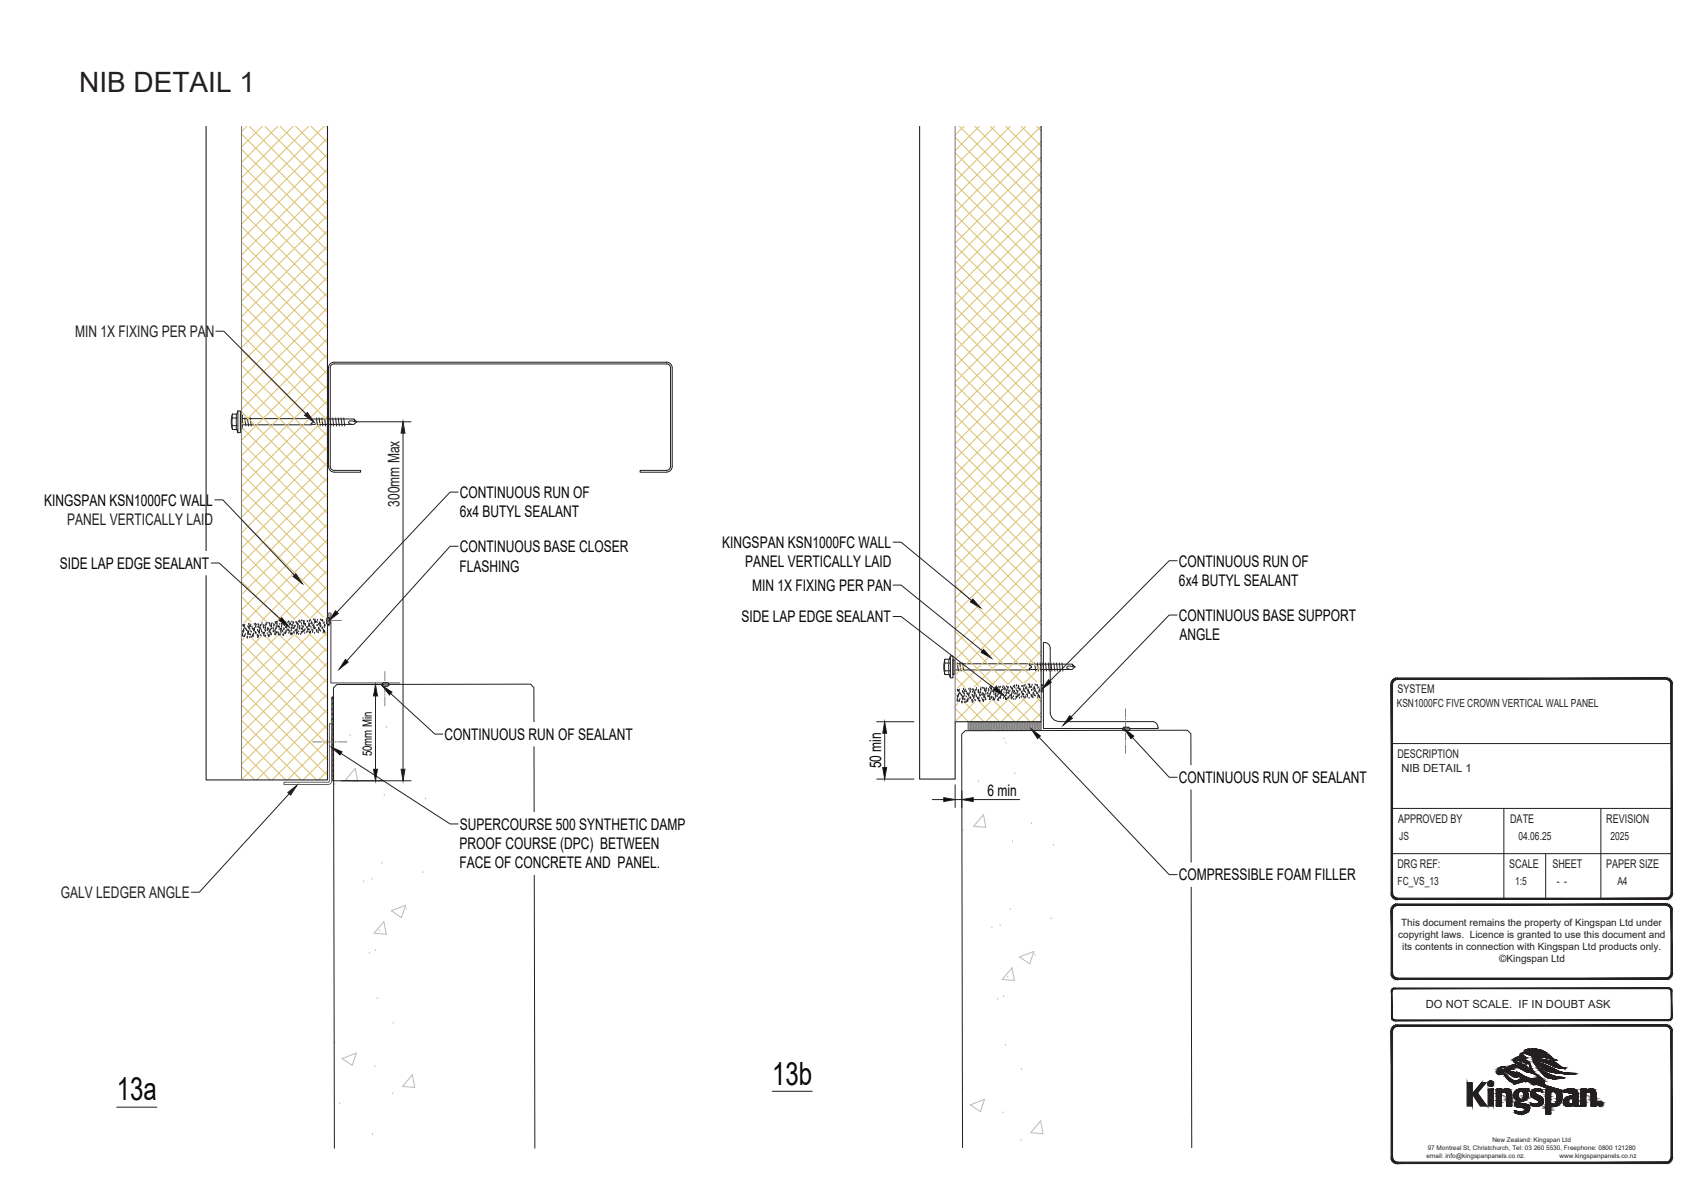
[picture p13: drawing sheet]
<svg xmlns="http://www.w3.org/2000/svg" width="297mm" height="210mm" viewBox="0 0 297 210" stroke-linecap="round" stroke-linejoin="round" font-family="sans-serif">
<defs><g id="words">
<g font-size="5.6" fill="#040503">
<text x="134.8" y="189.3">13b</text>
<text x="20.4" y="192.1">13a</text>
</g>
<text font-size="4.9" fill="#231f20" x="13.8" y="16.1">NIB DETAIL 1</text>
<g font-size="2.8" fill="#231f20">
<text x="13.1" y="58.8">MIN 1X FIXING PER PAN</text>
<text x="69.7" y="88.4" transform="rotate(-90 69.7 88.4)">300mm Max</text>
<text x="11.7" y="91.6">PANEL VERTICALLY LAID</text>
<text x="10.6" y="156.7">GALV LEDGER ANGLE</text>
</g>
<g font-size="2.8" fill="#040503">
<text x="7.7" y="88.3">KINGSPAN KSN1000FC WALL</text>
<text x="80.2" y="86.9">CONTINUOUS RUN OF</text>
<text x="80.3" y="90.3">6x4 BUTYL SEALANT</text>
<text x="126.1" y="95.7">KINGSPAN KSN1000FC WALL</text>
<text x="10.4" y="99.3">SIDE LAP EDGE SEALANT</text>
<text x="80.2" y="99.8">FLASHING</text>
<text x="80.2" y="96.4">CONTINUOUS BASE CLOSER</text>
<text x="130.1" y="99">PANEL VERTICALLY LAID</text>
<text x="205.7" y="98.9">CONTINUOUS RUN OF</text>
<text x="131.3" y="103.1">MIN 1X FIXING PER PAN</text>
<text x="205.8" y="102.3">6x4 BUTYL SEALANT</text>
<text x="129.4" y="108.6">SIDE LAP EDGE SEALANT</text>
<text x="205.7" y="108.4">CONTINUOUS BASE SUPPORT</text>
<text x="205.8" y="111.7">ANGLE</text>
<text x="77.6" y="129.2">CONTINUOUS RUN OF SEALANT</text>
<text x="153.8" y="134.1" transform="rotate(-90 153.8 134.1)">50 min</text>
<text x="205.7" y="136.7">CONTINUOUS RUN OF SEALANT</text>
<text x="172.4" y="138.9">6 min</text>
<text x="80.2" y="148.2">PROOF COURSE (DPC) BETWEEN</text>
<text x="80.3" y="144.9">SUPERCOURSE 500 SYNTHETIC DAMP</text>
<text x="80.2" y="151.6">FACE OF CONCRETE AND PANEL.</text>
<text x="205.7" y="153.7">COMPRESSIBLE FOAM FILLER</text>
</g>
<text font-size="2.2" fill="#040503" x="64.9" y="132" transform="rotate(-90 64.9 132)">50mm Min</text>
<g font-size="2.1" fill="#231f20">
<text x="243.9" y="121">SYSTEM</text>
<text x="243.9" y="132.3">DESCRIPTION</text>
<text x="244" y="143.6">APPROVED BY</text>
<text x="263.6" y="143.6">DATE</text>
<text x="280.3" y="143.6">REVISION</text>
<text x="243.9" y="151.5">DRG REF:</text>
<text x="263.4" y="151.5">SCALE</text>
<text x="270.9" y="151.5">SHEET</text>
<text x="280.3" y="151.5">PAPER SIZE</text>
</g>
<g font-size="2" fill="#231f20">
<text x="243.8" y="123.5">KSN1000FC FIVE CROWN VERTICAL WALL PANEL</text>
<text x="244.6" y="134.8">NIB DETAIL 1</text>
<text x="244.2" y="146.6">JS</text>
<text x="265" y="146.6">04.06.25</text>
<text x="281.1" y="146.6">2025</text>
<text x="243.9" y="154.5">FC_VS_13</text>
<text x="264.4" y="154.5">1:5</text>
<text x="271.7" y="154.5">- -</text>
<text x="282.3" y="154.5">A4</text>
<text x="248.8" y="176">DO NOT SCALE. IF IN DOUBT ASK</text>
</g>
<g font-size="1.7" fill="#231f20">
<text x="244.5" y="161.7">This document remains the property of Kingspan Ltd under</text>
<text x="244" y="163.8">copyright laws. Licence is granted to use this document and</text>
<text x="244.7" y="165.8">its contents in connection with Kingspan Ltd products only.</text>
<text x="261.7" y="168">©Kingspan Ltd</text>
</g>
<g font-size="1.1" fill="#231f20">
<text x="249" y="202.1">email: info@kingspanpanels.co.nz.</text>
<text x="249.2" y="200.7">97 Montreal St, Christchurch, Tel: 03 260 5530, Freephone: 0800 121280</text>
<text x="260.4" y="199.4">New Zealand: Kingspan Ltd</text>
<text x="272.2" y="202.1">www.kingspanpanels.co.nz</text>
</g>
</g></defs>
<g fill="none" stroke="#231f20" stroke-width=".17">
<path d="M40.6 72.9v1.4M40.6 72.3l-.2 1.3 .2 1.4M40.6 74.3h.7M40.6 73h.7M40.6 75h.7M40.6 74.3v.7M41.3 72.9v1.4M41.3 74.3v.7M41.3 72.3v.6M41.3 72.3h-.7v.6M41.5 71.7h.5v.7v3.1h-.5M41.5 71.7v3.8l-.2-.5"/>
<path d="M41.5 71.7l-.2 .6M42 72.4h.3v2.4l-.1 .1h-.2zM42.3 73.1h19.4l.6 .5-.6 .5h-19.4M42.7 72.9l.2 1.4M43.1 72.9l.3 1.5M43.7 72.9l.2 1.5M54.3 73.1v.3l.4 .2-.2 .2M54.5 73.8l-.2 .1v.2M55.2 72.9l.2 1.5M55.7 72.9l.2 1.5M56.2 72.9l.1 1.5M56.6 72.9l.2 1.5"/>
<path d="M57.1 72.9l.2 1.5M57.6 72.9l.2 1.5M58.1 72.9l.1 1.5M58.3 63.5h58M58.6 72.9l.1 1.5M59 72.9l.2 1.5M59.5 72.9l.2 1.5M60 72.9l.2 1.5M61.8 73.1l.1 .5h.4M61.9 73.6l-.4-.1a.37 .37 0 0 0-.5-.1 .37 .37 0 0 0-.1 .5l.6 .2M116.3 63.5a.71 .71 0 0 1 .7 .7v17.2a.71 .71 0 0 1-.7 .7h-4.6v.3h4.6a1.04 1.04 0 0 0 1-1v-17.2a1.01 1.01 0 0 0-1-1h-58a.97 .97 0 0 0-1 1v17.2a1.01 1.01 0 0 0 1 1h4.6v-.3h-4.6a.71 .71 0 0 1-.7-.7v-17.2a.68 .68 0 0 1 .7-.7M57.3 107.8l-.3 .2a1.07 1.07 0 0 0 .2 1h.1"/>
<path d="M57.3 107.8l.3 .3v.8l-.3 .1M57.3 109h.1M57.3 107.8h.1M66.7 119.5l.1 .3h.8M66.7 119.5h.1M67.6 119.2l.3 .3M67.6 119.2h-.8l-.1 .3M67.9 119.5h.1M67.9 119.5l-.3 .3M57.9 121.7h.2v14.5h-.2zM58.1 136.2h.1M58.1 135.3l-.2 .2"/>
<path d="M58.1 134.4l-.2 .2M58.1 133.5l-.2 .2M58.1 132.6l-.2 .2M58.1 131.7l-.2 .2M58.1 130.8l-.2 .2M58.1 129.9l-.2 .2M58.1 129l-.2 .2M58.1 128.1l-.2 .2M58.1 127.2l-.2 .2M58.1 126.3l-.2 .2M58.1 125.4l-.2 .2M58.1 124.5l-.2 .2"/>
<path d="M58.1 123.6l-.2 .2M58.1 122.7l-.2 .2M58.1 121.8l-.2 .2M58.4 200.4l-.2-80.3 .6-.6 33.8-.1 .6 .6 .1 80.4"/>
</g>
<path d="M57.5 136.3l-.2 .2h-7.7v.4h7.7M57.5 136.3v-10h.4v10M57.9 136.3a.6 .6 0 0 1-.6 .6" fill="none" stroke="#3853a3" stroke-width=".17"/>
<g fill="none" stroke="#808180" stroke-width=".17">
<path d="M53.6 108.3h1.6M55.5 108.3h.2M56 108.3h1.2M57.2 107.8l-.2 .2M57.5 107.9l-.5 .4M57.5 108.3h.2M57.6 108l-.6 .6M57.6 108.8l-.2 .2M57.6 108.5l-.4 .5M57.6 108.2l-.6 .6M58 108.3h1.6M66.7 119.4l.4 .4"/>
<path d="M66.7 119.6l.1 .2M66.8 119.2l.6 .6M67.1 119.2l.6 .6M67.2 117.2v1.6M67.2 119.1v.2M67.2 119.6v1.3M67.4 119.2l.4 .4M67.6 119.2l.3 .2M54.6 129.5h1.6M56.4 129.5h.3M56.9 129.5h1.3M58.5 129.5h.2"/>
<path d="M59 129.5h1.6M67.2 121.1v.3M67.2 121.6v1.6"/>
</g>
<g fill="none" stroke="#bababa" stroke-width=".17">
<path d="M58.4 136.7h.1M61.1 128.2h.1M62 134.1l.4 2.2-2.1-.1zM65.5 120.7h.1M65.9 121.4h.1M67.1 138.7h.1M67.5 126.8h.1M70.4 135.5h.1M74.2 139.3h.1M63.5 153.7h.1M64.9 153.3h.1M66.7 150.5h.1"/>
<path d="M68.3 159l2.5-1-.7 2.2zM71 158.5h.1M73.8 152.1h.1M64.5 166.2h.1M65.5 165.8h.1M65.8 174.2h.1M66.3 162.3h.1M67 160.9l.4 2.2-2.1-.2zM68.6 178.4h.1M58.4 181.8h.1M59.3 192.5h.1M59.7 184.8l2.5-1-.7 2.2z"/>
<path d="M65 197.8h.1M65.4 186h.1M68.5 190.8h.1M72 187.6l.4 2.2-2.1-.2z"/>
</g>
<g fill="none" stroke="#dcc06c" stroke-width=".17">
<path d="M42.1 23.4l15.1 15M42.1 26.1l15.1 15M42.1 28.8l15.1 15M42.1 31.5l15.1 14.9M42.1 34.2l15.1 15M42.1 36.8l15.1 15M42.1 39.5l15.1 15M43.1 22l-1 1M43.5 22l13.7 13.7M45.8 22l-3.7 3.7M46.2 22l11 11M48.5 22l-6.4 6.4"/>
<path d="M48.9 22l8.3 8.3M51.2 22l-9.1 9M51.6 22l5.6 5.6M53.9 22l-11.8 11.7M54.3 22l2.9 2.9M56.6 22l-14.5 14.4M57 22l.2 .2M57.2 37.6l-15.1 15M57.2 34.9l-15.1 15M57.2 32.2l-15.1 15M57.2 29.5l-15.1 15M57.2 26.8l-15.1 15"/>
<path d="M57.2 24.1l-15.1 15M42.1 42.2l15.1 15M42.1 44.9l15.1 15M42.1 47.6l15.1 15M42.1 50.3l15.1 15M42.1 53l15.1 15M42.1 55.7l15.1 15M42.1 58.4l15.1 15M57.2 59.1l-15.1 15M57.2 56.5l-15.1 14.9M57.2 53.7l-15.1 15.1M57.2 51.1l-15.1 15"/>
<path d="M57.2 48.4l-15.1 15M57.2 45.7l-15.1 15M57.2 43l-15.1 15M57.2 40.3l-15.1 15M42.1 61.1l15.1 15M42.1 63.8l15.1 15M42.1 66.5l15.1 15M42.1 69.2l15.1 15M42.1 71.9l15.1 14.9M42.1 74.6l15.1 15M42.1 77.2l15.1 15M42.1 79.9l15.1 15"/>
<path d="M57.2 78l-15.1 15M57.2 75.3l-15.1 15M57.2 72.6l-15.1 15M57.2 69.9l-15.1 15M57.2 67.2l-15.1 15M57.2 64.5l-15.1 15M57.2 61.8l-15.1 15M42.1 82.6l15.1 15M42.1 85.3l15.1 15M42.1 88l15.1 15M42.1 90.7l15.1 15M42.1 93.4l15.1 15"/>
<path d="M42.1 96.1l15.1 15M42.1 98.8l15.1 15M57.2 99.5l-15.1 15M57.2 96.9l-15.1 15M57.2 94.2l-15.1 15M57.2 91.5l-15.1 15M57.2 88.8l-15.1 15M57.2 86.1l-15.1 15M57.2 83.4l-15.1 15M57.2 80.7l-15.1 15M42.1 101.5l15.1 15M42.1 104.2l15.1 15"/>
<path d="M42.1 106.9l15.1 15M42.1 109.6l15.1 15M42.1 112.3l15.1 15M42.1 115l15.1 15M42.1 117.7l15.1 14.9M57.2 118.4l-15.1 15M57.2 115.7l-15.1 15M57.2 113l-15.1 15M57.2 110.3l-15.1 15M57.2 107.6l-15.1 15M57.2 104.9l-15.1 15M57.2 102.2l-15.1 15"/>
<path d="M42.1 128.4l7.8 7.7M42.1 133.8l2.4 2.3M42.1 125.7l10.5 10.4M42.1 131.1l5.1 5M42.1 120.3l15.1 15.1M42.1 123l13.1 13.1M57.2 126.5l-9.7 9.6M57.2 129.2l-7 6.9M57.2 123.8l-12.4 12.3M57.2 131.9l-4.3 4.2M57.2 121.1l-15.1 15M57.2 134.6l-1.6 1.5"/>
</g>
<path d="M36 22v114.1h21.2v-114.1" fill="none" stroke="#231f20" stroke-width=".19"/>
<path d="M42.1 22v114.1" fill="none" stroke="#808180" stroke-width=".19"/>
<path d="M57.3 107.2l.2-.2 .2 .2v12h12M57.4 107.2l.2 2" fill="none" stroke="#b9519f" stroke-width=".3"/>
<path d="M56.8 107.8v2.5" fill="none" stroke="#fff" stroke-width=".17"/>
<path d="M42.3 108.8l14.5 1.5-14.5 1zM42.3 108.8l14.5 1.5v-2.5z" fill="#fff"/>
<path d="M42.3 108.8l14.5 1.5-14.5 1zM42.3 108.8l14.5-1v2.5z" fill="none" stroke="#fff" stroke-width=".17"/>
<g fill="none" stroke="#231f20" stroke-width=".17">
<path d="M42.3 110.8h.1M42.3 110.7h.1M42.3 110.1h.1M42.3 110.5h.1M42.4 109.1h.1M42.4 110.2h.1M42.4 109h.1M42.4 111h.1M42.5 109.1h.1M42.5 109.9h.1M42.5 109.7h.1M42.6 110h.1"/>
<path d="M42.6 109.1h.1M42.6 109.2h.1M42.6 110.9h.1M42.7 108.9h.1M42.7 111h.1M42.7 110.8h.1M42.7 109.5h.1M42.8 109.7h.1M42.8 110.5h.1M42.9 109.6h.1M43 109.9h.1M43.1 109.9h.1"/>
<path d="M43.1 111.1h.1M43.2 111.2h.1M43.2 111h.1M43.2 110.4h.1M43.2 110.1h.1M43.3 110.5h.1M43.3 109.2h.1M43.3 109.3h.1M43.3 110.2h.1M43.4 110.3h.1M43.4 109.4h.1M43.4 110.1h.1"/>
<path d="M43.4 108.8h.1M43.5 108.9h.1M43.5 109.6h.1M43.5 110.6h.1M43.5 109.3h.1M43.6 109.2h.1M43.6 109.7h.1M43.6 111.1h.1M43.7 110.6h.1M43.7 110h.1M43.7 110.7h.1M43.7 109.2h.1"/>
<path d="M43.8 108.9h.1M43.8 111.1h.1M43.9 110.2h.1M43.9 111h.1M44 109.3h.1M44 109.6h.1M44.1 110.8h.1M44.1 109.6h.1M44.1 111h.1M44.2 110.9h.1M44.2 109.6h.1M44.2 110.7h.1"/>
<path d="M44.2 110.5h.1M44.2 109.8h.1M44.3 109.8h.1M44.4 110h.1M44.4 108.8h.1M44.4 109.7h.1M44.4 109.5h.1M44.5 109h.1M44.5 110.4h.1M44.6 108.8h.1M44.6 110.2h.1M44.6 109.3h.1"/>
<path d="M44.6 110.3h.1M44.7 110.4h.1M44.7 108.9h.1M44.9 110.8h.1M44.9 109.8h.1M44.9 111.1h.1M45 110.7h.1M45 110h.1M45 109.3h.1M45 108.9h.1M45.1 111.1h.1M45.1 110.9h.1"/>
<path d="M45.1 108.9h.1M45.1 109.4h.1M45.1 110.1h.1M45.2 109h.1M45.2 110.4h.1M45.3 110.1h.1M45.3 109.9h.1M45.3 110.3h.1M45.3 109.4h.1M45.3 109.7h.1M45.4 109.4h.1M45.4 110.7h.1"/>
<path d="M45.5 109.2h.1M45.5 109h.1M45.5 109.6h.1M45.6 110.8h.1M45.6 109.9h.1M45.6 110.1h.1M45.7 110.1h.1M45.7 108.9h.1M45.7 108.6h.1M45.9 110.3h.1M46 110.4h.1M46 109.2h.1"/>
<path d="M46 110.5h.1M46 109.5h.1M46 109h.1M46 110.8h.1M46 109.4h.1M46.1 109.1h.1M46.1 110.5h.1M46.1 110.3h.1M46.2 109.8h.1M46.2 110.9h.1M46.3 110.8h.1M46.3 109.6h.1"/>
<path d="M46.3 110h.1M46.3 110.9h.1M46.3 109.4h.1M46.4 110h.1M46.4 109h.1M46.4 108.9h.1M46.5 108.6h.1M46.6 110.4h.1M46.6 109.8h.1M46.7 109.5h.1M46.7 109.9h.1M46.8 108.6h.1"/>
<path d="M46.8 110.7h.1M46.8 109.6h.1M46.8 110.8h.1M46.9 111h.1M46.9 109.7h.1M47 110.9h.1M47 110.2h.1M47 110.7h.1M47 110h.1M47 108.6h.1M47 108.8h.1M47.1 110.2h.1"/>
<path d="M47.1 108.8h.1M47.1 109.1h.1M47.1 109.9h.1M47.2 109.7h.1M47.2 110.3h.1M47.3 110.6h.1M47.3 109.3h.1M47.3 110.5h.1M47.3 109.2h.1M47.3 110.7h.1M47.3 109h.1M47.4 109.2h.1"/>
<path d="M47.4 108.8h.1M47.4 109.6h.1M47.5 108.7h.1M47.7 109.5h.1M47.7 110.1h.1M47.7 109.9h.1M47.7 109.6h.1M47.8 109.2h.1M47.8 110.1h.1M47.8 108.8h.1M47.9 109h.1M47.9 110.6h.1"/>
<path d="M48 109.9h.1M48 110.6h.1M48 110.3h.1M48 110.1h.1M48 108.5h.1M48.1 109.7h.1M48.1 110.7h.1M48.1 108.6h.1M48.1 108.8h.1M48.2 109.6h.1M48.2 109.4h.1M48.2 109.2h.1"/>
<path d="M48.2 108.5h.1M48.3 110.3h.1M48.3 110.4h.1M48.3 108.7h.1M48.4 110.2h.1M48.4 108.9h.1M48.4 108.4h.1M48.5 109.2h.1M48.6 110.3h.1M48.6 110.7h.1M48.6 110.4h.1M48.6 109.2h.1"/>
<path d="M48.6 109.3h.1M48.7 110.7h.1M48.7 109.3h.1M48.7 109.7h.1M48.8 108.8h.1M48.9 110.7h.1M48.9 110.5h.1M49 109.7h.1M49 110h.1M49 109.8h.1M49 110.3h.1M49 109.9h.1"/>
<path d="M49.1 109.6h.1M49.1 108.8h.1M49.1 109.3h.1M49.2 109.1h.1M49.2 108.4h.1M49.2 108.8h.1M49.3 110h.1M49.3 108.6h.1M49.3 110.1h.1M49.4 110.7h.1M49.4 109.8h.1M49.4 110.6h.1"/>
<path d="M49.5 108.9h.1M49.5 110.8h.1M49.5 109.5h.1M49.6 110.4h.1M49.6 109.7h.1M49.6 108.4h.1M49.6 109h.1M49.7 108.6h.1M49.7 109.1h.1M49.7 110.3h.1M49.8 110.4h.1M49.8 109.4h.1"/>
<path d="M49.9 108.5h.1M49.9 110.1h.1M49.9 110.3h.1M49.9 110h.1M50 109.4h.1M50 109.2h.1M50 109.5h.1M50.1 109.2h.1M50.1 109.9h.1M50.1 109h.1M50.2 109h.1M50.2 108.5h.1"/>
<path d="M50.3 109.8h.1M50.4 108.3h.1M50.4 109.9h.1M50.4 110.4h.1M50.5 110h.1M50.5 108.8h.1M50.5 109.4h.1M50.6 108.9h.1M50.6 108.5h.1M50.6 110.2h.1M50.7 108.7h.1M50.7 108.8h.1"/>
<path d="M50.7 110.5h.1M50.8 110h.1M50.8 110.4h.1M50.8 110.6h.1M50.8 109.5h.1M50.9 109h.1M50.9 110.5h.1M50.9 109.9h.1M50.9 110.6h.1M50.9 108.4h.1M51 109.6h.1M51 109.4h.1"/>
<path d="M51 109.1h.1M51.1 110.5h.1M51.1 108.9h.1M51.1 108.6h.1M51.2 108.5h.1M51.2 109.5h.1M51.2 108.6h.1M51.2 110.2h.1M51.3 109.5h.1M51.3 109.6h.1M51.3 110.4h.1M51.3 109.1h.1"/>
<path d="M51.4 109.3h.1M51.5 110h.1M51.5 109.1h.1M51.6 109.9h.1M51.7 108.5h.1M51.7 109.9h.1M51.7 110.3h.1M51.8 110.5h.1M51.8 110h.1M51.8 108.7h.1M51.8 109.8h.1M51.9 109.6h.1"/>
<path d="M51.9 110.3h.1M51.9 108.7h.1M51.9 109.3h.1M52 108.9h.1M52 109h.1M52.1 108.4h.1M52.1 110.6h.1M52.1 110.1h.1M52.2 109.5h.1M52.2 109.2h.1M52.3 109.2h.1M52.3 109.6h.1"/>
<path d="M52.3 108.4h.1M52.3 108.2h.1M52.3 109.3h.1M52.4 108.5h.1M52.5 110.6h.1M52.5 109.6h.1M52.6 109.6h.1M52.6 110.2h.1M52.6 108.7h.1M52.6 108.2h.1M52.6 110.4h.1M52.7 109.1h.1"/>
<path d="M52.7 110.2h.1M52.7 108.2h.1M52.8 109.7h.1M52.8 110.2h.1M52.8 109.4h.1M52.9 110h.1M52.9 109.2h.1M52.9 110.1h.1M53 108.6h.1M53 108.8h.1M53 108.3h.1M53 108.5h.1"/>
<path d="M53.1 108.3h.1M53.1 109.8h.1M53.2 110h.1M53.2 108.7h.1M53.2 110.4h.1M53.2 109.7h.1M53.2 108.9h.1M53.3 108.9h.1M53.3 108.8h.1M53.3 109h.1M53.5 110.2h.1M53.5 109.4h.1"/>
<path d="M53.6 109.3h.1M53.6 108.3h.1M53.6 110.1h.1M53.7 108.3h.1M53.7 109.8h.1M53.7 109.6h.1M53.8 109.2h.1M53.9 109.7h.1M53.9 108.9h.1M53.9 109.8h.1M53.9 108.7h.1M53.9 110.2h.1"/>
<path d="M54 108.9h.1M54 108.3h.1M54 108.2h.1M54 110.3h.1M54 109.1h.1M54.1 109.2h.1M54.2 108.1h.1M54.2 110.3h.1M54.2 110.1h.1M54.3 109.4h.1M54.3 108.7h.1M54.3 108.8h.1"/>
<path d="M54.4 108.4h.1M54.4 109.8h.1M54.5 108.7h.1M54.6 110.2h.1M54.6 110h.1M54.6 109.9h.1M54.6 109.1h.1M54.7 108.9h.1M54.7 109.5h.1M54.7 108h.1M54.7 109.3h.1M54.8 109.1h.1"/>
<path d="M54.9 110.4h.1M54.9 108.6h.1M54.9 109.4h.1M54.9 109.5h.1M54.9 108.3h.1M55 109.4h.1M55 108.3h.1M55 108h.1M55 108.1h.1M55 109.6h.1M55.1 108.5h.1M55.2 109.9h.1"/>
<path d="M55.3 109.9h.1M55.3 108.4h.1M55.3 110.1h.1M55.3 109h.1M55.3 108.5h.1M55.4 109h.1M55.4 108.1h.1M55.5 110.2h.1M55.5 109.9h.1M55.5 110.3h.1M55.6 108.8h.1M55.6 109.6h.1"/>
<path d="M55.6 109.5h.1M55.7 109h.1M55.7 108.6h.1M55.8 109.8h.1M55.8 108.7h.1M55.8 108.5h.1M55.8 109.9h.1M55.9 109.2h.1M55.9 108h.1M55.9 108.8h.1M55.9 110h.1M55.9 109.3h.1"/>
<path d="M56 109.1h.1M56.1 108.2h.1M56.2 109.6h.1M56.2 109.4h.1M56.3 108.1h.1M56.3 109.6h.1M56.3 108.3h.1M56.3 108.2h.1M56.4 110.3h.1M56.4 108.6h.1M56.4 110h.1M56.5 109.9h.1"/>
<path d="M56.5 110h.1M56.6 110h.1M56.6 108.5h.1M56.6 109.4h.1M56.6 109.1h.1M56.6 110.1h.1M56.7 108.9h.1M56.7 109.2h.1M56.7 110.3h.1M56.7 109h.1"/>
</g>
<path d="M51.1 100.6l.5-.4 1.2 1.7z" fill="#231f20"/>
<path d="M37.5 87.2h1.4l12.5 13.2M51.1 100.6l.5-.4 1.2 1.7z" fill="none" stroke="#231f20" stroke-width=".17"/>
<path d="M53.6 72l1.2 1.7-1.6-1.2z" fill="#231f20"/>
<path d="M37.7 57.8h1.4l14.3 14.4M53.6 72l1.2 1.7-1.6-1.2z" fill="none" stroke="#231f20" stroke-width=".17"/>
<path d="M50.2 138.3l1.6-1.2-1.1 1.7z" fill="#231f20"/>
<path d="M62.3 73.6h9.4M70.3 75.6v58.7M50.2 138.3l1.6-1.2-1.1 1.7zM50.5 138.5l-15.7 17.2h-1.4M58.1 136.3h13.6" fill="none" stroke="#231f20" stroke-width=".17"/>
<path d="M70.3 73.6l.4 2h-.7z" fill="#231f20"/>
<path d="M70.3 73.6l.4 2h-.7z" fill="none" stroke="#231f20" stroke-width=".17"/>
<path d="M70 134.3h.7l-.4 2z" fill="#231f20"/>
<path d="M70 134.3h.7l-.4 2z" fill="none" stroke="#231f20" stroke-width=".17"/>
<path d="M79.4 141.8v10.8l42.4-10.8zM79.4 152.6l42.4-10.8v10.8z" fill="#fff"/>
<path d="M79.4 141.8h42.4l-42.4 10.8zM79.4 152.6l42.4-10.8v10.8z" fill="none" stroke="#fff" stroke-width=".17"/>
<path d="M57.8 130.4l1.9 .8-.4 .6z" fill="#040503"/>
<path d="M57.8 130.4l1.9 .8-.4 .6zM59.5 131.5l19.1 12.3h1.3" fill="none" stroke="#231f20" stroke-width=".17"/>
<path d="M60.3 115.1l.5 .5-1.6 1.2z" fill="#040503"/>
<path d="M79.9 95.4h-1.3l-18.1 19.9M60.3 115.1l.5 .5-1.6 1.2z" fill="none" stroke="#231f20" stroke-width=".17"/>
<path d="M58.6 106.6l.4 .5-1.6 1.2z" fill="#040503"/>
<path d="M79.9 85.9h-1.3l-19.8 20.9M58.6 106.6l.4 .5-1.6 1.2z" fill="none" stroke="#231f20" stroke-width=".17"/>
<path d="M76.7 126.1v4.1l37-4.1zM76.7 130.2l37-4.1v4.1z" fill="#fff"/>
<path d="M76.7 126.1h37l-37 4.1zM76.7 130.2l37-4.1v4.1z" fill="none" stroke="#fff" stroke-width=".17"/>
<path d="M66.7 119.7l1.7 1.1-.4 .5z" fill="#040503"/>
<path d="M66.7 119.7l1.7 1.1-.4 .5zM68.2 121l7.7 7.1h1.4M20.4 193.3h7" fill="none" stroke="#231f20" stroke-width=".17"/>
<path d="M6.2 100.3h31.3v-4zM6.2 96.3h31.3l-31.3 4z" fill="#fff"/>
<path d="M6.2 96.3h31.3l-31.3 4zM6.2 100.3l31.3-4v4z" fill="none" stroke="#fff" stroke-width=".17"/>
<path d="M49.2 107.8l1.2 1.6-1.7-1.1z" fill="#040503"/>
<path d="M36.9 98.3h1.4l10.6 9.8M49.2 107.8l1.2 1.6-1.7-1.1zM59.8 119.5h7.1M59.5 136.3h7.4M65.5 121.5v12.8" fill="none" stroke="#231f20" stroke-width=".17"/>
<path d="M65.5 119.5l.4 2h-.7z" fill="#040503"/>
<path d="M65.5 119.5l.4 2h-.7z" fill="none" stroke="#231f20" stroke-width=".17"/>
<path d="M65.2 134.3h.7l-.4 2z" fill="#040503"/>
<g fill="none" stroke="#231f20" stroke-width=".17">
<path d="M164.9 117.1h.8M164.9 115.7h.8M165.6 115.7v1.4M165.7 117.1v.6M165.7 115.1v.6M165.9 114.5v3.8l-.2-.6h-.8l-.1-.4-.1-1.4 .2-.8-.1 1.3 .1 1.3M165.9 114.5l-.2 .6h-.8M165.9 114.5h.4v3.8h-.4M166.3 115.1l.4 .1v2.4l-.2 .1h-.2zM166.7 115.9h20.4l.5 .5-.5 .5h-20.4M167.1 115.7l.2 1.4M167.5 115.7l.2 1.4"/>
<path d="M168 115.7l.2 1.4M179.6 115.9v.3l.4 .2v.2h-.4v.3M180.6 115.7l.1 1.4M181 115.7l.2 1.4M181.5 119.8v.6M181.5 115.7l.2 1.4M181.8 119.5l-.3 .3M181.8 119.5l.2 .2 .1 .7-.3 .3M181.8 119.5h.1M182 115.7l.2 1.4M182.3 112.1a1.01 1.01 0 0 1 1 1v11.2a1.6 1.6 0 0 0 1.6 1.6M182.3 112.2h-.2v15h20v-.2"/>
<path d="M182.5 115.7l.1 1.4M182.9 115.7l.2 1.4M183.4 115.7l.2 1.4M183.9 115.7l.2 1.4M184.4 115.7l.2 1.4M184.9 115.7l.1 1.4M185.3 115.7l.2 1.4M187.2 115.9v.5h.4M187.2 116.4l-.8-.1-.2 .2a.46 .46 0 0 0 .6 .4M65.2 134.3h.7l-.4 2zM181.5 120.4l.3 .3M181.8 120.7h.1"/>
<path d="M184.9 126h16.2M196 127.2h.1M197.2 127.2l-.3-.3-.8 .1-.2 .2M197.2 127.2h.1M197.2 127.2l-.2 .3h-.8l-.3-.3M201.1 125.9a1.01 1.01 0 0 1 1 1M168 200.3l-.2-72.1 .6-.7h38.8l.6 .6 .2 72.2"/>
</g>
<g fill="none" stroke="#808180" stroke-width=".17">
<path d="M181.7 119.5l-.2 .3M182 119.6l-.5 .4M182.1 119.7l-.6 .6M182.1 120l-.6 .5M169 127.4h.1M169 127.1h.1M169 126.7h.1M169 126.4h.1M169 126.1h.1M169 126h12.7v1.5h-12.7zM169 127.1l.1 .1M169 126.7l.1 .2"/>
<path d="M169 126.4l.1 .1M169 126.1l.1 .1M169 127.4l.1 .1M169 126v.1M169.1 127.2h.2M169.1 126.9h.2M169.1 126.5h.2M169.1 126.2h.2M169.1 126.2l-.1 .2M169.1 126.5l-.1 .2M169.1 126.9l-.1 .2M169.1 127.2l-.1 .2"/>
<path d="M169.3 127.2l.1 .2M169.3 126.9l.1 .2M169.3 126.5l.1 .2M169.3 126.2l.1 .2M169.4 126v.1M169.4 127.4h.2M169.4 127.1h.2M169.4 126.7h.2M169.4 126.4h.2M169.4 127.4l-.1 .1M169.4 126.1l-.1 .1M169.4 126.4l-.1 .1"/>
<path d="M169.4 126.7l-.1 .2M169.4 127.1l-.1 .1M169.4 126.1h.2M169.6 127.1l.1 .1M169.6 126.7l.1 .2M169.6 126.4l.1 .1M169.6 126.1l.1 .1M169.6 127.4v.1M169.6 126v.1M169.7 127.2h.2M169.7 126.9h.2M169.7 126.5h.2"/>
<path d="M169.7 126.2h.2M169.7 126.2l-.1 .2M169.7 126.5l-.1 .2M169.7 126.9l-.1 .2M169.7 127.2l-.1 .2M169.9 127.2l.1 .2M169.9 126.9l.1 .2M169.9 126.5l.1 .2M169.9 126.2l.1 .2M169.9 126l.1 .1M170 127.4h.1M170 127.1h.1"/>
<path d="M170 126.7h.1M170 126.4h.1M170 127.4l-.1 .1M170 126.1l-.1 .1M170 126.4l-.1 .1M170 126.7l-.1 .2M170 127.1l-.1 .1M170 126.1h.1M170.1 127.1l.2 .1M170.1 126.7l.2 .2M170.1 126.4l.2 .1M170.1 127.4l.1 .1"/>
<path d="M170.1 126.1l.2 .1M170.2 126l-.1 .1M170.3 127.2h.1M170.3 126.9h.1M170.3 126.5h.1M170.3 126.2h.1M170.3 126.2l-.2 .2M170.3 126.5l-.2 .2M170.3 126.9l-.2 .2M170.3 127.2l-.2 .2M170.4 127.2l.1 .2M170.4 126.9l.1 .2"/>
<path d="M170.4 126.5l.1 .2M170.4 126.2l.1 .2M170.5 126v.1M170.5 127.4h.2M170.5 127.1h.2M170.5 126.7h.2M170.5 126.4h.2M170.5 127.4v.1M170.5 126.1l-.1 .1M170.5 126.4l-.1 .1M170.5 126.7l-.1 .2M170.5 127.1l-.1 .1"/>
<path d="M170.5 126.1h.2M170.7 127.4l.1 .1M170.7 127.1l.1 .1M170.7 126.7l.1 .2M170.7 126.4l.1 .1M170.7 126.1l.1 .1M170.7 126v.1M170.8 127.2h.2M170.8 126.9h.2M170.8 126.5h.2M170.8 126.2h.2M170.8 126.2l-.1 .2"/>
<path d="M170.8 126.5l-.1 .2M170.8 126.9l-.1 .2M170.8 127.2l-.1 .2M171 127.2l.1 .2M171 126.9l.1 .2M171 126.5l.1 .2M171 126.2l.1 .2M171.1 126v.1M171.1 127.4h.2M171.1 127.1h.2M171.1 126.7h.2M171.1 126.4h.2"/>
<path d="M171.1 127.4l-.1 .1M171.1 126.1l-.1 .1M171.1 126.4l-.1 .1M171.1 126.7l-.1 .2M171.1 127.1l-.1 .1M171.1 126.1h.2M171.3 127.1l.1 .1M171.3 126.7l.1 .2M171.3 126.4l.1 .1M171.3 126.1l.1 .1M171.3 127.4l.1 .1M171.3 126v.1"/>
<path d="M171.4 127.2h.2M171.4 126.9h.2M171.4 126.5h.2M171.4 126.2h.2M171.4 126.2l-.1 .2M171.4 126.5l-.1 .2M171.4 126.9l-.1 .2M171.4 127.2l-.1 .2M171.6 127.2l.1 .2M171.6 126.9l.1 .2M171.6 126.5l.1 .2M171.6 126.2l.1 .2"/>
<path d="M171.6 126l.1 .1M171.7 127.4h.2M171.7 127.1h.2M171.7 126.7h.2M171.7 126.4h.2M171.7 127.4l-.1 .1M171.7 126.1l-.1 .1M171.7 126.4l-.1 .1M171.7 126.7l-.1 .2M171.7 127.1l-.1 .1M171.7 126.1h.2M171.9 127.1l.1 .1"/>
<path d="M171.9 126.7l.1 .2M171.9 126.4l.1 .1M171.9 127.4v.1M171.9 126.1l.1 .1M171.9 126v.1M172 127.2h.2M172 126.9h.2M172 126.5h.2M172 126.2h.2M172 126.2l-.1 .2M172 126.5l-.1 .2M172 126.9l-.1 .2"/>
<path d="M172 127.2l-.1 .2M172.2 127.2v.2M172.2 126.9v.2M172.2 126.5v.2M172.2 126.2v.2M172.2 126v.1M172.2 127.4h.2M172.2 127.1h.2M172.2 126.7h.2M172.2 126.4h.2M172.2 127.4v.1M172.2 126.1v.1"/>
<path d="M172.2 126.4v.1M172.2 126.7v.2M172.2 127.1v.1M172.2 126.1h.2M172.4 127.4l.1 .1M172.4 127.1l.1 .1M172.4 126.7l.1 .2M172.4 126.4l.1 .1M172.4 126.1l.1 .1M172.5 126l-.1 .1M172.5 127.2h.2M172.5 126.9h.2"/>
<path d="M172.5 126.5h.2M172.5 126.2h.2M172.5 126.2l-.1 .2M172.5 126.5l-.1 .2M172.5 126.9l-.1 .2M172.5 127.2l-.1 .2M172.7 127.2l.1 .2M172.7 126.9l.1 .2M172.7 126.5l.1 .2M172.7 126.2l.1 .2M172.8 126v.1M172.8 127.4h.2"/>
<path d="M172.8 127.1h.2M172.8 126.7h.2M172.8 126.4h.2M172.8 127.4l-.1 .1M172.8 126.1l-.1 .1M172.8 126.4l-.1 .1M172.8 126.7l-.1 .2M172.8 127.1l-.1 .1M172.8 126.1h.2M173 127.4l.1 .1M173 127.1l.1 .1M173 126.7l.1 .2"/>
<path d="M173 126.4l.1 .1M173 126.1l.1 .1M173 126v.1M173.1 127.2h.2M173.1 126.9h.2M173.1 126.5h.2M173.1 126.2h.2M173.1 126.2l-.1 .2M173.1 126.5l-.1 .2M173.1 126.9l-.1 .2M173.1 127.2l-.1 .2M173.3 127.2l.1 .2"/>
<path d="M173.3 126.9l.1 .2M173.3 126.5l.1 .2M173.3 126.2l.1 .2M173.4 126v.1M173.4 127.4h.2M173.4 127.1h.2M173.4 126.7h.2M173.4 126.4h.2M173.4 127.4l-.1 .1M173.4 126.1l-.1 .1M173.4 126.4l-.1 .1M173.4 126.7l-.1 .2"/>
<path d="M173.4 127.1l-.1 .1M173.4 126.1h.2M173.6 127.1l.1 .1M173.6 126.7l.1 .2M173.6 126.4l.1 .1M173.6 126.1l.1 .1M173.6 127.4v.1M173.6 126v.1M173.7 127.2h.2M173.7 126.9h.2M173.7 126.5h.2M173.7 126.2h.2"/>
<path d="M173.7 126.2l-.1 .2M173.7 126.5l-.1 .2M173.7 126.9l-.1 .2M173.7 127.2l-.1 .2M173.9 127.2l.1 .2M173.9 126.9l.1 .2M173.9 126.5l.1 .2M173.9 126.2l.1 .2M173.9 126l.1 .1M174 127.4h.1M174 127.1h.1M174 126.7h.1"/>
<path d="M174 126.4h.1M174 127.4l-.1 .1M174 126.1l-.1 .1M174 126.4l-.1 .1M174 126.7l-.1 .2M174 127.1l-.1 .1M174 126.1h.1M174.1 127.1l.2 .1M174.1 126.7l.2 .2M174.1 126.4l.2 .1M174.1 127.4l.1 .1M174.1 126.1l.2 .1"/>
<path d="M174.2 126l-.1 .1M174.3 127.2h.1M174.3 126.9h.1M174.3 126.5h.1M174.3 126.2h.1M174.3 126.2l-.2 .2M174.3 126.5l-.2 .2M174.3 126.9l-.2 .2M174.3 127.2l-.2 .2M174.4 127.2l.1 .2M174.4 126.9l.1 .2M174.4 126.5l.1 .2"/>
<path d="M174.4 126.2l.1 .2M174.5 126v.1M174.5 127.4h.2M174.5 127.1h.2M174.5 126.7h.2M174.5 126.4h.2M174.5 127.4v.1M174.5 126.1l-.1 .1M174.5 126.4l-.1 .1M174.5 126.7l-.1 .2M174.5 127.1l-.1 .1M174.5 126.1h.2"/>
<path d="M174.7 127.4l.1 .1M174.7 127.1l.1 .1M174.7 126.7l.1 .2M174.7 126.4l.1 .1M174.7 126.1l.1 .1M174.7 126v.1M174.8 127.2h.2M174.8 126.9h.2M174.8 126.5h.2M174.8 126.2h.2M174.8 126.2l-.1 .2M174.8 126.5l-.1 .2"/>
<path d="M174.8 126.9l-.1 .2M174.8 127.2l-.1 .2M175 127.2l.1 .2M175 126.9l.1 .2M175 126.5l.1 .2M175 126.2l.1 .2M175.1 126v.1M175.1 127.4h.2M175.1 127.1h.2M175.1 126.7h.2M175.1 126.4h.2M175.1 127.4l-.1 .1"/>
<path d="M175.1 126.1l-.1 .1M175.1 126.4l-.1 .1M175.1 126.7l-.1 .2M175.1 127.1l-.1 .1M175.1 126.1h.2M175.3 126.4l.1 .1M175.3 126.1l.1 .1M175.3 126v.1M175.4 127.2h.2M175.4 126.9h.2M175.4 126.5h.2M175.4 126.2h.2"/>
<path d="M175.4 127.2v.3M175.4 126.9l-.1 .2 .1 .1M175.4 126.5l-.1 .2 .1 .2M175.4 126.2l-.1 .2M175.6 127.2l.1 .2M175.6 126.9l.1 .2M175.6 126.5l.1 .2M175.6 126.2l.1 .2M175.6 126l.1 .1M175.7 127.4h.2M175.7 127.1h.2M175.7 126.7h.2"/>
<path d="M175.7 126.4h.2M175.7 127.4l-.1 .1M175.7 126.1l-.1 .1M175.7 126.4l-.1 .1M175.7 126.7l-.1 .2M175.7 127.1l-.1 .1M175.7 126.1h.2M175.9 127.1l.1 .1M175.9 126.7l.1 .2M175.9 126.4l.1 .1M175.9 126.1l.1 .1M175.9 127.4v.1"/>
<path d="M175.9 126v.1M176 127.2h.2M176 126.9h.2M176 126.5h.2M176 126.2h.2M176 126.2l-.1 .2M176 126.5l-.1 .2M176 126.9l-.1 .2M176 127.2l-.1 .2M176.2 127.2v.2M176.2 126.9v.2M176.2 126.5v.2"/>
<path d="M176.2 126.2v.2M176.2 126v.1M176.2 127.4h.2M176.2 127.1h.2M176.2 126.7h.2M176.2 126.4h.2M176.2 127.4v.1M176.2 126.1v.1M176.2 126.4v.1M176.2 126.7v.2M176.2 127.1v.1M176.2 126.1h.2"/>
<path d="M176.4 127.1l.1 .1M176.4 126.7l.1 .2M176.4 126.4l.1 .1M176.4 127.4l.1 .1M176.4 126.1l.1 .1M176.5 126l-.1 .1M176.5 127.2h.2M176.5 126.9h.2M176.5 126.5h.2M176.5 126.2h.2M176.5 126.2l-.1 .2M176.5 126.5l-.1 .2"/>
<path d="M176.5 126.9l-.1 .2M176.5 127.2l-.1 .2M176.7 127.2l.1 .2M176.7 126.9l.1 .2M176.7 126.5l.1 .2M176.7 126.2l.1 .2M176.8 126v.1M176.8 127.4h.2M176.8 127.1h.2M176.8 126.7h.2M176.8 126.4h.2M176.8 127.4l-.1 .1"/>
<path d="M176.8 126.1l-.1 .1M176.8 126.4l-.1 .1M176.8 126.7l-.1 .2M176.8 127.1l-.1 .1M176.8 126.1h.2M177 127.4l.1 .1M177 127.1l.1 .1M177 126.7l.1 .2M177 126.4l.1 .1M177 126.1l.1 .1M177 126v.1M177.1 127.2h.2"/>
<path d="M177.1 126.9h.2M177.1 126.5h.2M177.1 126.2h.2M177.1 126.2l-.1 .2M177.1 126.5l-.1 .2M177.1 126.9l-.1 .2M177.1 127.2l-.1 .2M177.3 127.2l.1 .2M177.3 126.9l.1 .2M177.3 126.5l.1 .2M177.3 126.2l.1 .2M177.4 126v.1"/>
<path d="M177.4 127.4h.2M177.4 127.1h.2M177.4 126.7h.2M177.4 126.4h.2M177.4 127.4l-.1 .1M177.4 126.1l-.1 .1M177.4 126.4l-.1 .1M177.4 126.7l-.1 .2M177.4 127.1l-.1 .1M177.4 126.1h.2M177.6 127.1l.1 .1M177.6 126.7l.1 .2"/>
<path d="M177.6 126.4l.1 .1M177.6 126.1l.1 .1M177.6 127.4v.1M177.6 126v.1M177.7 127.2h.2M177.7 126.9h.2M177.7 126.5h.2M177.7 126.2h.2M177.7 126.2l-.1 .2M177.7 126.5l-.1 .2M177.7 126.9l-.1 .2M177.7 127.2l-.1 .2"/>
<path d="M177.9 127.2l.1 .2M177.9 126.9l.1 .2M177.9 126.5l.1 .2M177.9 126.2l.1 .2M177.9 126l.1 .1M178 127.1h.1M178 126.7h.1M178 126.4h.1M178 127.4l-.1 .1M178 126.1l-.1 .1M178 126.4l-.1 .1M178 126.7l-.1 .2"/>
<path d="M178 127.1l-.1 .1M178 126.1h.1M178 127.4h.1M178.1 127.1l.2 .1M178.1 126.7l.2 .2M178.1 126.4l.2 .1M178.1 127.4l.1 .1M178.1 126.1l.2 .1M178.2 126l-.1 .1M178.2 127.2h.2M178.2 126.9h.2M178.2 126.5h.2"/>
<path d="M178.3 126.2h.1M178.3 126.2l-.2 .2M178.3 126.5l-.2 .2M178.3 126.9l-.2 .2M178.3 127.2l-.2 .2M178.4 127.2l.1 .2M178.4 126.9l.1 .2M178.4 126.5l.1 .2M178.4 126.2l.1 .2M178.5 126v.1M178.5 127.1h.2M178.5 126.7h.2"/>
<path d="M178.5 126.4h.2M178.5 126.1l-.1 .1M178.5 126.4l-.1 .1M178.5 126.1h.2M178.5 127.4h.2M178.5 127.4v.1M178.5 126.7l-.1 .2M178.5 127.1l-.1 .1M178.7 127.4l.1 .1M178.7 127.1l.1 .1-.1 .2M178.7 126.7l.1 .2-.1 .2M178.7 126.4l.1 .1"/>
<path d="M178.7 126.1l.1 .1M178.7 126v.1M178.8 127.2h.2M178.8 126.9h.2M178.8 126.5h.2M178.8 126.2h.2M178.8 126.2l-.1 .2M178.8 126.5l-.1 .2M179 127.2l.1 .2M179 126.9l.1 .2M179 126.5l.1 .2M179 126.2l.1 .2"/>
<path d="M179.1 126v.1M179.1 127.1h.2M179.1 126.7h.2M179.1 126.4h.2M179.1 126.1h.2M179.1 127.4h.2M179.1 127.4l-.1 .1M179.1 126.1l-.1 .1M179.1 126.4l-.1 .1M179.1 126.7l-.1 .2M179.1 127.1l-.1 .1M179.3 127.4l.1 .1"/>
<path d="M179.3 127.1l.1 .1M179.3 126.7l.1 .2M179.3 126.4l.1 .1M179.3 126.1l.1 .1M179.3 126v.1M179.4 127.2h.2M179.4 126.9h.2M179.4 126.5h.2M179.4 126.2h.2M179.4 126.2l-.1 .2M179.4 126.5l-.1 .2M179.4 126.9l-.1 .2"/>
<path d="M179.4 127.2l-.1 .2M179.6 127.2l.1 .2M179.6 126.9l.1 .2M179.6 126.5l.1 .2M179.6 126.2l.1 .2M179.6 126l.1 .1M179.7 127.1h.2M179.7 126.7h.2M179.7 126.4h.2M179.7 126.1h.2M179.7 127.4h.2M179.7 127.4l-.1 .1"/>
<path d="M179.7 126.1l-.1 .1M179.7 126.4l-.1 .1M179.7 126.7l-.1 .2M179.7 127.1l-.1 .1M179.9 126.4l.1 .1M179.9 126.1l.1 .1M179.9 127.1l.1 .1M179.9 126.7l.1 .2M179.9 127.4v.1M179.9 126v.1M180 127.2h.2M180 126.9h.2"/>
<path d="M180 126.5h.2M180 126.2h.2M180 126.2l-.1 .2M180 126.5l-.1 .2M180 126.9l-.1 .2M180 127.2l-.1 .2M180.2 126.9v.2M180.2 126.5v.2M180.2 126.2v.2M180.2 127.2v.2M180.2 126v.1M180.2 127.1h.2"/>
<path d="M180.2 126.7h.2M180.2 126.4h.2M180.2 126.1h.2M180.2 127.4h.2M180.2 127.4v.1M180.2 126.1v.1M180.2 126.4v.1M180.2 126.7v.2M180.2 127.1v.1M180.4 127.1l.1 .1M180.4 127.4l.1 .1M180.4 126.7l.1 .2"/>
<path d="M180.4 126.4l.1 .1M180.4 126.1l.1 .1M180.5 126l-.1 .1M180.5 127.2h.2M180.5 126.9h.2M180.5 126.5h.2M180.5 126.2h.2M180.5 126.2l-.1 .2M180.5 126.5l-.1 .2M180.5 126.9l-.1 .2M180.5 127.2l-.1 .2M180.7 127.2l.1 .2"/>
<path d="M180.7 126.9l.1 .2M180.7 126.5l.1 .2M180.7 126.2l.1 .2M180.8 126v.1M180.8 127.1h.2M180.8 126.7h.2M180.8 126.4h.2M180.8 126.1h.2M180.8 127.4h.2M180.8 127.4l-.1 .1M180.8 126.1l-.1 .1M180.8 126.4l-.1 .1"/>
<path d="M180.8 126.7l-.1 .2M180.8 127.1l-.1 .1M181 126.1l.1 .1M181 127.1l.1 .1M181 126.7l.1 .2M181 126.4l.1 .1M181 127.4l.1 .1M181 126v.1M181.1 127.2h.2M181.1 126.9h.2M181.1 126.5h.2M181.1 126.2h.2"/>
<path d="M181.1 126.2l-.1 .2M181.1 126.5l-.1 .2M181.1 126.9l-.1 .2M181.1 127.2l-.1 .2M181.3 126.2l.1 .2M181.3 126.5l.1 .2M181.3 127.2l.1 .2M181.3 126.9l.1 .2M181.4 126v.1M181.4 127.1h.2M181.4 126.7h.2M181.4 126.4h.2"/>
<path d="M181.4 126.1h.2M181.4 127.4h.2M181.4 126.1l-.1 .1M181.4 126.4l-.1 .1M181.4 126.7l-.1 .2M181.4 127.1l-.1 .1M181.4 127.4l-.1 .1M181.6 126.7l.1 .2M181.6 126.4l.1 .1M181.6 126.1l.1 .1M181.6 127.1l.1 .1M181.6 127.4v.1"/>
<path d="M181.6 126v.1M181.7 127.2h.1M181.7 126.9h.1M181.7 126.5h.1M181.7 126.2h.1M181.7 126.2l-.1 .2M181.7 126.5l-.1 .2M181.7 126.9l-.1 .2M181.7 127.2l-.1 .2M182.1 120.5l-.2 .2M182.1 120.2l-.5 .5M196 127.3l.2 .2"/>
<path d="M196 127.1l.5 .4M196.2 127l.5 .5M196.4 126.9l.6 .6M196.4 123.7v1.5M196.4 125.4v.3M196.4 125.9v1.3M196.4 127.5v.2M196.4 128v1.2M196.4 129.5v.2M196.4 130v1.5M196.7 126.9l.4 .5M197 127l.1 .1"/>
</g>
<g fill="none" stroke="#bababa" stroke-width=".17">
<path d="M170.8 136.3h.1M175.2 128.8h.1M175.6 129.5h.1M177.1 134.9h.1M168 144.8h.1M171.6 142.2l.4 2.2-2.1-.2zM176.3 158.6h.1M176.7 146.7h.1M180 143.6h.1M183.9 147.4h.1M173.1 161.8h.1M174.1 174.3h.1"/>
<path d="M174.5 161.4h.1M175.2 173.8h.1M175.9 170.4h.1M176.6 168.9l.4 2.2-2.1-.1zM177.9 167l2.5-.9-.7 2.1zM180.6 166.5h.1M183.5 160.2h.1M168 189.8h.1M169.3 192.9l2.5-1-.7 2.1zM175.1 194.1h.1M175.5 182.3h.1M178.2 198.8h.1"/>
<path d="M178.3 186.5h.1M181.6 195.6l.4 2.3-2.1-.2z"/>
</g>
<g fill="none" stroke="#dcc06c" stroke-width=".17">
<path d="M166.7 24l15 15M166.7 26.7l15 15M166.7 29.4l15 15M166.7 32.1l15 15M166.7 34.8l15 15M166.7 37.5l15 15M167.4 22l14.3 14.3M168.2 22l-1.5 1.6M170.1 22l11.6 11.6M170.9 22l-4.2 4.3M172.8 22l8.9 8.9M173.6 22l-6.9 7"/>
<path d="M175.5 22l6.2 6.2M176.3 22l-9.6 9.7M178.2 22l3.5 3.5M179 22l-12.3 12.3M180.9 22l.8 .8M181.7 22l-15 15M181.7 38.2l-15 15M181.7 35.5l-15 15M181.7 32.8l-15 15M181.7 30.1l-15 15M181.7 27.4l-15 15M181.7 24.7l-15 15"/>
<path d="M166.7 40.1l15 15M166.7 42.8l15 15M166.7 45.5l15 15M166.7 48.2l15 15M166.7 50.9l15 15M166.7 53.6l15 15M166.7 56.3l15 15M166.7 59l15 15M181.7 59.8l-15 15M181.7 57.1l-15 15M181.7 54.4l-15 15M181.7 51.7l-15 15"/>
<path d="M181.7 49l-15 15M181.7 46.3l-15 15M181.7 43.6l-15 15M181.7 40.9l-15 15M166.7 61.7l15 15M166.7 64.4l15 15M166.7 67.1l15 15M166.7 69.8l15 15M166.7 72.5l15 15M166.7 75.2l15 15M166.7 77.9l15 15M181.7 78.6l-15 15"/>
<path d="M181.7 75.9l-15 15M181.7 73.2l-15 15M181.7 70.5l-15 15M181.7 67.8l-15 15M181.7 65.2l-15 14.9M181.7 62.4l-15 15M166.7 80.6l15 15M166.7 83.2l15 15.1M166.7 85.9l15 15M166.7 88.6l15 15M166.7 91.3l15 15M166.7 94l15 15"/>
<path d="M166.7 96.7l15 15M166.7 99.4l15 15M181.7 97.5l-15 15M181.7 94.8l-15 15M181.7 92.1l-15 15M181.7 89.4l-15 15M181.7 86.7l-15 15M181.7 84l-15 15M181.7 81.3l-15 15M166.7 102.1l15 15M166.7 104.8l15 15M166.7 107.5l15 15"/>
<path d="M166.7 110.2l15 15M166.7 112.9l13.1 13.1M166.7 118.3l7.7 7.7M166.7 115.6l10.4 10.4M181.7 116.3l-9.7 9.7M181.7 119l-7 7M181.7 113.6l-12.3 12.4M181.7 111l-15 14.9M181.7 108.2l-15 15M181.7 105.6l-15 15M181.7 102.9l-15 15M181.7 100.2l-15 15"/>
<path d="M166.7 121l5 5M166.7 123.7l2.3 2.3M181.7 124.4l-1.6 1.6M181.7 121.7l-4.3 4.3"/>
</g>
<path d="M160.5 22v114h6.2v-10h15v-104" fill="none" stroke="#231f20" stroke-width=".19"/>
<path d="M166.7 22v104" fill="none" stroke="#808180" stroke-width=".19"/>
<path d="M181.5 119.2v2.4" fill="none" stroke="#fff" stroke-width=".17"/>
<path d="M167 120.2l14.5 1.4-14.5 1.1zM167 120.2l14.5 1.4v-2.4z" fill="#fff"/>
<path d="M167 120.2l14.5 1.4-14.5 1.1zM167 120.2l14.5-1v2.4z" fill="none" stroke="#fff" stroke-width=".17"/>
<g fill="none" stroke="#231f20" stroke-width=".17">
<path d="M170.4 120h.1M171.2 119.9h.1M171.5 119.9h.1M171.7 120h.1M172.7 119.8h.1M172.8 119.9h.1M173 119.8h.1M173.1 119.8h.1M173.9 119.7h.1M174 120h.1M174.1 119.9h.1M174.3 119.8h.1"/>
<path d="M174.4 119.9h.1M174.6 119.8h.1M174.9 119.9h.1M175.1 119.7h.1M175.3 119.9h.1M175.6 119.7h.1M175.9 120h.1M175.9 119.8h.1M176 119.9h.1M176.4 119.8h.1M176.6 120h.1M176.9 119.7h.1"/>
<path d="M177 119.7h.1M177 119.5h.1M177.1 119.9h.1M177.4 119.5h.1M177.4 119.6h.1M177.7 119.9h.1M177.7 119.6h.1M177.8 119.8h.1M177.8 119.6h.1M178.3 119.6h.1M178.4 119.7h.1M178.7 119.6h.1"/>
<path d="M178.7 119.5h.1M178.9 119.4h.1M179.1 119.8h.1M179.5 119.4h.1M179.6 119.9h.1M179.6 119.6h.1M179.7 119.4h.1M179.7 119.6h.1M179.7 119.5h.1M179.8 119.8h.1M180 119.7h.1M180 119.8h.1"/>
<path d="M180.1 119.4h.1M180.5 119.9h.1M180.5 119.8h.1M180.6 120h.1M180.6 119.4h.1M180.8 119.5h.1M181 119.5h.1M181 119.6h.1M181.1 120h.1M181.3 119.9h.1M162.7 139.6h2M166.7 137v4"/>
<path d="M166.7 139.6h1.2M167 122.2h.1M167.1 121.8h.1M167.1 121.4h.1M167.1 122h.1M167.1 120.4h.1M167.1 120.3h.1M167.2 122.3h.1M167.2 121.5h.1M167.2 120.5h.1M167.2 121.2h.1M167.2 120.4h.1"/>
<path d="M167.3 121h.1M167.3 121.3h.1M167.3 120.4h.1M167.4 122.2h.1M167.4 120.6h.1M167.4 122.3h.1M167.4 120.3h.1M167.4 122.1h.1M167.5 120.8h.1M167.5 121h.1M167.5 121.9h.1M167.6 120.9h.1"/>
<path d="M167.8 121.2h.1M167.8 122.4h.1M167.9 138v3M167.9 122.5h.1M167.9 122.4h.1M167.9 121.7h.1M167.9 121.4h.1M168 120.5h.1M168 121.9h.1M168 120.6h.1M168.1 121.6h.1M168.1 120.8h.1"/>
<path d="M168.1 121.4h.1M168.1 120.1h.1M168.2 120.2h.1M168.2 121.9h.1M168.2 120.9h.1M168.3 120.6h.1M168.3 121h.1M168.3 120.5h.1M168.3 122.4h.1M168.4 121.9h.1M168.4 121.3h.1M168.4 122h.1"/>
<path d="M168.5 120.5h.1M168.5 120.2h.1M168.5 122.4h.1M168.6 121.5h.1M168.7 122.3h.1M168.7 120.6h.1M168.7 120.9h.1M168.8 122.1h.1M168.8 121h.1M168.9 122.3h.1M168.9 122.2h.1M168.9 121h.1"/>
<path d="M168.9 122h.1M169 121.8h.1M169 121.1h.1M169.1 121.3h.1M169.1 120.1h.1M169.1 121h.1M169.1 120.9h.1M169.3 120.4h.1M169.3 121.7h.1M169.3 121.6h.1M169.3 120.1h.1M169.3 120.6h.1"/>
<path d="M169.4 121.7h.1M169.4 120.6h.1M169.4 120.2h.1M169.6 122.1h.1M169.7 121.2h.1M169.7 122.4h.1M169.7 122.1h.1M169.7 120.6h.1M169.7 121.3h.1M169.8 120.2h.1M169.8 122.4h.1M169.8 120.7h.1"/>
<path d="M169.8 122.2h.1M169.8 121.5h.1M169.8 139.6h8.2M169.9 121.7h.1M169.9 120.4h.1M170 121.4h.1M170 121.6h.1M170 121.2h.1M170.1 121h.1M170.1 120.7h.1M170.1 120.8h.1M170.1 122h.1"/>
<path d="M170.2 120.5h.1M170.2 120.3h.1M170.2 120.9h.1M170.3 122.1h.1M170.4 121.4h.1M170.4 121.2h.1M170.4 121.5h.1M170.4 120.3h.1M170.6 121.7h.1M170.7 121.7h.1M170.7 121.8h.1M170.7 120.6h.1"/>
<path d="M170.7 120.8h.1M170.8 120.3h.1M170.8 122.1h.1M170.8 120.7h.1M170.8 120.4h.1M170.8 121.8h.1M170.9 121.6h.1M170.9 122.2h.1M170.9 121.2h.1M171 122.2h.1M171 120.9h.1M171 122.3h.1"/>
<path d="M171 121.3h.1M171.1 120.7h.1M171.1 120.8h.1M171.1 121.3h.1M171.1 120.3h.1M171.2 120.2h.1M171.4 121.8h.1M171.4 121.1h.1M171.4 121.2h.1M171.4 120.9h.1M171.5 122h.1M171.6 122.2h.1"/>
<path d="M171.6 120.9h.1M171.6 122.3h.1M171.6 121.1h.1M171.7 122.2h.1M171.7 121.5h.1M171.7 121.4h.1M171.7 122h.1M171.8 120.1h.1M171.8 120.2h.1M171.8 120.4h.1M171.8 121.6h.1M171.9 121.3h.1"/>
<path d="M171.9 121.1h.1M171.9 121.6h.1M172 121.9h.1M172 120.6h.1M172 122h.1M172 120.5h.1M172.1 120.5h.1M172.1 120.3h.1M172.1 120.9h.1M172.1 120.1h.1M172.2 120h.1M172.4 120.9h.1"/>
<path d="M172.4 121.4h.1M172.4 121.3h.1M172.5 120.5h.1M172.5 120.2h.1M172.5 121.4h.1M172.6 120.3h.1M172.7 121.9h.1M172.7 121.3h.1M172.7 121.6h.1M172.8 121h.1M172.8 121.5h.1M172.8 122h.1"/>
<path d="M172.9 120.1h.1M172.9 121h.1M172.9 120.9h.1M172.9 120.7h.1M173 120.5h.1M173 121.6h.1M173 121.7h.1M173 120.1h.1M173.1 120.2h.1M173.1 121.5h.1M173.2 120.6h.1M173.3 122h.1"/>
<path d="M173.3 121.6h.1M173.4 120.6h.1M173.4 120.5h.1M173.4 121.8h.1M173.4 122h.1M173.4 120.7h.1M173.5 121.1h.1M173.5 120.1h.1M173.6 122h.1M173.6 121.9h.1M173.7 121h.1M173.7 121.4h.1"/>
<path d="M173.8 121.6h.1M173.8 121.2h.1M173.8 121.1h.1M173.8 120.9h.1M173.8 120.1h.1M173.9 120.6h.1M173.9 120.4h.1M174 120.1h.1M174 121.4h.1M174.1 122h.1M174.1 121.2h.1M174.2 122h.1"/>
<path d="M174.2 120.2h.1M174.2 120.9h.1M174.3 122.1h.1M174.3 121.8h.1M174.3 121h.1M174.4 120.3h.1M174.4 120.4h.1M174.4 121.6h.1M174.5 120.7h.1M174.6 121.8h.1M174.6 121.5h.1M174.6 121.6h.1"/>
<path d="M174.7 121.3h.1M174.7 120.7h.1M174.7 120.5h.1M174.8 120.8h.1M174.8 120.5h.1M174.8 121.2h.1M174.8 120.3h.1M174.9 120.3h.1M175 121.1h.1M175 121.2h.1M175.1 121.2h.1M175.1 121.7h.1"/>
<path d="M175.2 121.4h.1M175.2 120.1h.1M175.2 120.8h.1M175.3 120.3h.1M175.3 121.5h.1M175.4 120.1h.1M175.5 121.9h.1M175.5 121.3h.1M175.5 121.7h.1M175.6 120.3h.1M175.6 120.8h.1M175.6 121.9h.1"/>
<path d="M175.6 121.2h.1M175.7 120.9h.1M175.7 120.4h.1M175.7 120.7h.1M175.8 121.8h.1M175.8 120.3h.1M175.9 120.8h.1M176 121.6h.1M176 120.8h.1M176 120.9h.1M176 121.7h.1M176 120.5h.1"/>
<path d="M176.1 120.6h.1M176.2 121.4h.1M176.3 120.4h.1M176.3 121.2h.1M176.5 121.2h.1M176.5 121.6h.1M176.5 121.9h.1M176.5 120.1h.1M176.5 121.3h.1M176.6 121.1h.1M176.6 120.9h.1M176.6 121.6h.1"/>
<path d="M176.6 120.6h.1M176.7 121.7h.1M176.7 120.2h.1M176.7 120.4h.1M176.8 121.9h.1M176.9 121.4h.1M176.9 120.8h.1M176.9 120.5h.1M177 120.5h.1M177 121h.1M177 120.6h.1M177.2 121.9h.1"/>
<path d="M177.3 121h.1M177.3 120.9h.1M177.3 121.5h.1M177.3 120.1h.1M177.4 121.7h.1M177.4 120.4h.1M177.4 121.5h.1M177.5 121h.1M177.6 120.8h.1M177.6 121.5h.1M177.6 121.3h.1M177.6 120.6h.1"/>
<path d="M177.7 121.4h.1M177.7 120.1h.1M177.8 121.2h.1M177.9 121.3h.1M177.9 120.1h.1M177.9 121.7h.1M178 120.2h.1M178 121h.1M178 120.3h.1M178 120.1h.1M178.2 121.6h.1M178.3 120.8h.1"/>
<path d="M178.3 120.7h.1M178.3 120.6h.1M178.4 121.4h.1M178.4 121.1h.1M178.4 121h.1M178.5 120.5h.1M178.6 121h.1M178.6 120.2h.1M178.6 121.1h.1M178.7 121.1h.1M178.7 121.5h.1M178.7 120h.1"/>
<path d="M178.7 120.2h.1M178.7 121.7h.1M178.7 120.4h.1M178.8 120.5h.1M178.9 121.6h.1M178.9 121.4h.1M179 120h.1M179 120.7h.1M179.1 120.1h.1M179.1 121.1h.1M179.2 120h.1M179.3 121.5h.1"/>
<path d="M179.3 120.4h.1M179.3 121.2h.1M179.3 121.3h.1M179.4 120.3h.1M179.4 120.9h.1M179.5 120.6h.1M179.5 120.4h.1M179.6 121.7h.1M179.6 120.8h.1M179.7 120.9h.1M179.7 120.8h.1M179.9 121.2h.1"/>
<path d="M180 121.5h.1M180 121.3h.1M180 120.3h.1M180.2 121.6h.1M180.3 121.3h.1M180.3 121.6h.1M180.3 120.1h.1M180.3 121h.1M180.3 120.9h.1M180.3 120.8h.1M180.5 120.3h.1M180.5 121.1h.1"/>
<path d="M180.5 120h.1M180.6 121.2h.1M180.6 120.5h.1M180.6 120.1h.1M180.7 120.6h.1M180.7 121.3h.1M180.7 120.4h.1M180.9 120.9h.1M180.9 120.7h.1M181 120.9h.1M181.1 121.6h.1M181.2 121.4h.1"/>
<path d="M181.2 121.2h.1M181.2 121.3h.1M181.3 121.3h.1M181.3 120.7h.1M181.3 121.4h.1M181.4 121.4h.1M181.4 120.4h.1M181.4 120.2h.1M181.4 120.5h.1M181.4 121.6h.1M181.4 120.3h.1"/>
</g>
<path d="M164.7 139.2l2 .4-2 .3z" fill="#040503"/>
<path d="M164.7 139.2l2 .4-2 .3z" fill="none" stroke="#231f20" stroke-width=".17"/>
<path d="M167.9 139.6l1.9-.4v.7z" fill="#040503"/>
<path d="M167.9 139.6l1.9-.4v.7z" fill="none" stroke="#231f20" stroke-width=".17"/>
<path d="M169.8 104.6l1.3 1.5-1.7-1z" fill="#040503"/>
<path d="M155.9 94.6h1.4l12.3 10.2M169.8 104.6l1.3 1.5-1.7-1z" fill="none" stroke="#231f20" stroke-width=".17"/>
<path d="M171.6 113.3l1.4 1.6-1.8-1z" fill="#040503"/>
<path d="M155.9 102.1h1.4l14.1 11.5M171.6 113.3l1.4 1.6-1.8-1z" fill="none" stroke="#231f20" stroke-width=".17"/>
<path d="M186.7 124.9l.5 .5-1.6 1.2z" fill="#040503"/>
<path d="M205.4 107.4h-1.4l-17.1 17.8M186.7 124.9l.5 .5-1.6 1.2z" fill="none" stroke="#231f20" stroke-width=".17"/>
<path d="M183 118.6l.5 .5-1.7 1.2z" fill="#040503"/>
<path d="M205.4 97.9h-1.4l-20.8 21M183 118.6l.5 .5-1.7 1.2z" fill="none" stroke="#231f20" stroke-width=".17"/>
<path d="M204.9 137.7h35.3v-4zM204.9 133.7h35.3l-35.3 4z" fill="#fff"/>
<path d="M204.9 137.7l35.3-4v4zM204.9 133.7h35.3l-35.3 4z" fill="none" stroke="#fff" stroke-width=".17"/>
<path d="M196.3 127.2l1.6 1.3-.5 .4z" fill="#040503"/>
<path d="M153 126h6.5M153 136h6.5M154.4 128v6M196.3 127.2l1.6 1.3-.5 .4zM197.6 128.7l6.4 7h1.4" fill="none" stroke="#231f20" stroke-width=".17"/>
<path d="M154.4 126l.3 2h-.6z" fill="#040503"/>
<path d="M154.4 126l.3 2h-.6z" fill="none" stroke="#231f20" stroke-width=".17"/>
<path d="M154.1 134h.6l-.3 2z" fill="#040503"/>
<path d="M154.1 134h.6l-.3 2z" fill="none" stroke="#231f20" stroke-width=".17"/>
<path d="M204.9 154.7h35.3v-4.1zM204.9 150.6h35.3l-35.3 4.1z" fill="#fff"/>
<path d="M204.9 154.7l35.3-4.1v4.1zM204.9 150.6h35.3l-35.3 4.1z" fill="none" stroke="#fff" stroke-width=".17"/>
<path d="M180 127.2l1.6 1.3-.5 .4z" fill="#040503"/>
<path d="M180 127.2l1.6 1.3-.5 .4zM181.3 128.7l22.7 24h1.4M134.8 190.5h6.9" fill="none" stroke="#231f20" stroke-width=".17"/>
<path d="M124.9 109.7h31.6v-4.1zM124.9 105.6h31.6l-31.6 4.1z" fill="#fff"/>
<path d="M124.9 109.7l31.6-4.1v4.1zM124.9 105.6h31.6l-31.6 4.1z" fill="none" stroke="#fff" stroke-width=".17"/>
<path d="M173.8 119.9l1.3 1.5-1.8-1z" fill="#040503"/>
<path d="M155.9 107.6h1.4l16.3 12.6M173.8 119.9l1.3 1.5-1.8-1zM262.5 141.1v15.8" fill="none" stroke="#231f20" stroke-width=".17"/>
<path d="M290.8 156.8l.2 .2h-.2zM290.8 156.8l.2 .2v-.3zM291 156.7l.3 .2-.3 .1zM291 156.7l.3 .2-.1-.3zM291.2 156.6l.3 .1-.2 .2zM291.2 156.6l.3 .1-.1-.2zM291.4 156.5h.3l-.2 .2zM291.5 156.3l-.1 .2h.3zM291.5 156.3l.3-.1-.1 .3zM291.6 156.1l-.1 .2 .3-.1zM291.6 156.1l.3-.2-.1 .3zM291.6 155.9v.2l.3-.2z" fill="#231f20"/>
<path d="M290.8 156.8l.2 .2h-.2zM290.8 156.8l.2-.1v.3zM291 156.7l.3 .2-.3 .1zM291 156.7l.2-.1 .1 .3zM291.2 156.6l.2-.1 .1 .2zM291.2 156.6l.3 .1-.2 .2zM291.4 156.5h.3l-.2 .2zM291.5 156.3l.2 .2h-.3zM291.5 156.3l.3-.1-.1 .3zM291.6 156.1l.2 .1-.3 .1zM291.6 156.1l.3-.2-.1 .3zM291.6 155.9h.3l-.3 .2z" fill="none" stroke="#231f20" stroke-width=".17"/>
<path d="M291.6 119.4v36.5h.3zM291.6 119.4h.3v36.5z" fill="#231f20"/>
<path d="M291.6 119.4h.3v36.5zM291.6 119.4l.3 36.5h-.3z" fill="none" stroke="#231f20" stroke-width=".17"/>
<path d="M291.8 119.1l.1 .3h-.3zM291.6 119.2v.2l.2-.3zM291.7 118.9l.1 .2-.2 .1zM291.5 119l.1 .2 .1-.3zM291.5 118.7l.2 .2-.2 .1zM291.4 118.8l.1 .2v-.3zM291.3 118.5l.2 .2-.1 .1zM291.3 118.5l-.1 .2 .2 .1zM291 118.4l.3 .1-.1 .2zM291 118.4v.2l.2 .1zM290.8 118.3l.2 .1v.2zM290.8 118.3v.3h.2z" fill="#231f20"/>
<path d="M290.8 118.3l.2 .1v.2zM290.8 118.3l.2 .3h-.2zM291 118.4l.2 .3-.2-.1zM291 118.4l.3 .1-.1 .2zM291.3 118.5l.2 .2-.1 .1zM291.3 118.5l.1 .3-.2-.1zM291.4 118.8l.1-.1v.3zM291.5 119l.2-.1-.1 .3zM291.5 118.7l.2 .2-.2 .1zM291.6 119.2l.2-.1-.2 .3zM291.7 118.9l.1 .2-.2 .1zM291.8 119.1l.1 .3h-.3z" fill="none" stroke="#231f20" stroke-width=".17"/>
<path d="M243.9 118.6h46.9v-.3zM243.9 118.3h46.9l-46.9 .3z" fill="#231f20"/>
<path d="M243.9 118.6l46.9-.3v.3zM243.9 118.3h46.9l-46.9 .3z" fill="none" stroke="#231f20" stroke-width=".17"/>
<path d="M243.6 118.4l.3-.1v.3zM243.6 118.4l.1 .2h.2zM243.3 118.5l.3-.1 .1 .2zM243.3 118.5l.2 .2 .2-.1zM243.1 118.7l.2-.2 .2 .2zM243.1 118.7l.2 .1 .2-.1zM243.1 118.7l.2 .1-.4 .1zM242.9 118.9l.2 .1 .2-.2zM242.9 118.9l.2 .1-.3 .1zM242.8 119.1l.3 .1v-.2zM242.8 119.1l.3 .1-.3 .2zM242.8 119.4h.2l.1-.2z" fill="#231f20"/>
<path d="M242.8 119.4l.3-.2-.1 .2zM242.8 119.1l.3 .1-.3 .2zM242.8 119.1l.3-.1v.2zM242.9 118.9l.2 .1-.3 .1zM242.9 118.9l.4-.1-.2 .2zM243.1 118.7l.2 .1-.4 .1zM243.1 118.7h.4l-.2 .1zM243.1 118.7l.2-.2 .2 .2zM243.3 118.5l.4 .1-.2 .1zM243.3 118.5l.3-.1 .1 .2zM243.6 118.4l.3-.1v.3zM243.6 118.4l.3 .2h-.2z" fill="none" stroke="#231f20" stroke-width=".17"/>
<path d="M242.8 119.4l.2 36.5v-36.5zM242.8 119.4l.2 36.5h-.2z" fill="#231f20"/>
<path d="M242.8 119.4h.2v36.5zM242.8 119.4l.2 36.5h-.2z" fill="none" stroke="#231f20" stroke-width=".17"/>
<path d="M242.8 155.9h.2l-.2 .3zM243 155.9l-.2 .3 .3-.1zM242.8 156.2l.3-.1-.2 .4zM243.1 156.1l-.2 .4 .2-.2zM242.9 156.5l.2-.2v.4zM243.1 156.3v.4l.2-.2zM243.1 156.7l.2-.2v.4zM243.3 156.5v.4l.2-.3zM243.5 156.6l.1 .4-.3-.1zM243.5 156.6l.1 .4 .1-.3zM243.7 156.7l.2 .3h-.3zM243.7 156.7l.2 .3v-.2z" fill="#231f20"/>
<path d="M242.8 155.9h.2l-.2 .3zM242.8 156.2l.3-.1-.2 .4zM242.9 156.5l.2-.2v.4zM243 155.9l.1 .2-.3 .1zM243.1 156.1v.2l-.2 .2zM243.1 156.7l.2-.2v.4zM243.1 156.3l.2 .2-.2 .2zM243.3 156.5l.2 .1-.2 .3zM243.5 156.6l.2 .1-.1 .3zM243.5 156.6l.1 .4-.3-.1zM243.7 156.7l.2 .1v.2zM243.7 156.7l.2 .3h-.3z" fill="none" stroke="#231f20" stroke-width=".17"/>
<path d="M243.9 156.8v.2l46.9-.2zM243.9 157l46.9-.2v.2z" fill="#231f20"/>
<path d="M242.9 129.8h48.8M242.9 149h48.8M242.9 141.1h48.8M243.8 157.9l2 .1M243.9 156.8h46.9l-46.9 .2zM243.9 157l46.9-.2v.2zM269.8 149v7.9M279.4 141.1v15.8" fill="none" stroke="#231f20" stroke-width=".17"/>
<path d="M290.8 202.8l.2 .3h-.2zM290.8 202.8l.2 .3v-.3zM291 202.8l.3 .1-.3 .2zM291 202.8l.3 .1-.1-.2zM291.2 202.7l.3 .1-.2 .1zM291.2 202.7l.3 .1-.1-.2zM291.4 202.6l.3-.1-.2 .3zM291.5 202.4l-.1 .2 .3-.1zM291.5 202.4l.3-.1-.1 .2zM291.6 202.2l-.1 .2 .3-.1zM291.6 202.2l.3-.2-.1 .3zM291.6 202v.2l.3-.2z" fill="#231f20"/>
<path d="M290.8 202.8l.2 .3h-.2zM290.8 202.8h.2v.3zM291 202.8l.3 .1-.3 .2zM291 202.8l.2-.1 .1 .2zM291.2 202.7l.2-.1 .1 .2zM291.2 202.7l.3 .1-.2 .1zM291.4 202.6l.3-.1-.2 .3zM291.5 202.4l.2 .1-.3 .1zM291.5 202.4l.3-.1-.1 .2zM291.6 202.2l.2 .1-.3 .1zM291.6 202.2l.3-.2-.1 .3zM291.6 202h.3l-.3 .2z" fill="none" stroke="#231f20" stroke-width=".17"/>
<path d="M291.6 180v22h.3zM291.6 180h.3v22z" fill="#231f20"/>
<path d="M291.6 180h.3v22zM291.6 180l.3 22h-.3z" fill="none" stroke="#231f20" stroke-width=".17"/>
<path d="M291.8 179.7l.1 .3h-.3zM291.6 179.8v.2l.2-.3zM291.7 179.4l.1 .3-.2 .1zM291.5 179.6l.1 .2 .1-.4zM291.5 179.2l.2 .2-.2 .2zM291.5 179.2l-.1 .2 .1 .2zM291.3 179l.2 .2-.1 .2zM291.3 179l-.1 .2 .2 .2zM291 178.9l.3 .1-.1 .2zM291 178.9v.3h.2zM290.8 178.9h.2v.3zM290.8 178.9v.2l.2 .1z" fill="#231f20"/>
<path d="M290.8 178.9h.2v.3zM290.8 178.9l.2 .3-.2-.1zM291 178.9l.2 .3h-.2zM291 178.9l.3 .1-.1 .2zM291.3 179l.2 .2-.1 .2zM291.3 179l.1 .4-.2-.2zM291.5 179.6l.2-.2-.1 .4zM291.5 179.2l.2 .2-.2 .2zM291.5 179.2v.4l-.1-.2zM291.6 179.8l.2-.1-.2 .3zM291.7 179.4l.1 .3-.2 .1zM291.8 179.7l.1 .3h-.3z" fill="none" stroke="#231f20" stroke-width=".17"/>
<path d="M243.9 179.1h46.9v-.2zM243.9 178.9h46.9l-46.9 .2z" fill="#231f20"/>
<path d="M243.9 179.1l46.9-.2v.2zM243.9 178.9h46.9l-46.9 .2z" fill="none" stroke="#231f20" stroke-width=".17"/>
<path d="M243.6 178.9h.3v.2zM243.6 178.9l.1 .3 .2-.1zM243.3 179l.3-.1 .1 .3zM243.3 179l.2 .2h.2zM243.1 179.2l.2-.2 .2 .2zM243.1 179.2l.2 .2 .2-.2zM243.1 179.2l.2 .2h-.4zM242.9 179.4l.2 .2 .2-.2zM242.9 179.4l.2 .2-.3 .1zM242.8 179.7l.3 .1v-.2zM242.8 179.7l.3 .1-.3 .2zM242.8 180h.2l.1-.2z" fill="#231f20"/>
<path d="M242.8 180l.3-.2-.1 .2zM242.8 179.7l.3 .1-.3 .2zM242.8 179.7l.3-.1v.2zM242.9 179.4l.2 .2-.3 .1zM242.9 179.4h.4l-.2 .2zM243.1 179.2l.2 .2h-.4zM243.1 179.2h.4l-.2 .2zM243.1 179.2l.2-.2 .2 .2zM243.3 179l.4 .2h-.2zM243.3 179l.3-.1 .1 .3zM243.6 178.9h.3v.2zM243.6 178.9l.3 .2-.2 .1z" fill="none" stroke="#231f20" stroke-width=".17"/>
<path d="M242.8 180l.2 22v-22zM242.8 180l.2 22h-.2z" fill="#231f20"/>
<path d="M242.8 180h.2v22zM242.8 180l.2 22h-.2z" fill="none" stroke="#231f20" stroke-width=".17"/>
<path d="M242.8 202h.2l-.2 .3zM243 202l-.2 .3 .3-.1zM242.8 202.3l.3-.1-.2 .3zM243.1 202.2l-.2 .3 .2-.1zM242.9 202.5l.2-.1v.4zM243.1 202.4v.4l.2-.2zM243.1 202.8l.2-.2v.3zM243.3 202.6v.3l.2-.2zM243.5 202.7l.1 .4-.3-.2zM243.5 202.7l.1 .4 .1-.3zM243.7 202.8l.2 .3h-.3zM243.7 202.8l.2 .3v-.3z" fill="#231f20"/>
<path d="M242.8 202h.2l-.2 .3zM242.8 202.3l.3-.1-.2 .3zM242.9 202.5l.2-.1v.4zM243 202l.1 .2-.3 .1zM243.1 202.2v.2l-.2 .1zM243.1 202.8l.2-.2v.3zM243.1 202.4l.2 .2-.2 .2zM243.3 202.6l.2 .1-.2 .2zM243.5 202.7l.2 .1-.1 .3zM243.5 202.7l.1 .4-.3-.2zM243.7 202.8h.2v.3zM243.7 202.8l.2 .3h-.3z" fill="none" stroke="#231f20" stroke-width=".17"/>
<path d="M243.9 202.8v.3l46.9-.3zM243.9 203.1l46.9-.3v.3z" fill="#231f20"/>
<path d="M243.9 202.8h46.9l-46.9 .3zM243.9 203.1l46.9-.3v.3z" fill="none" stroke="#231f20" stroke-width=".17"/>
<path d="M291.2 178l.2 .1-.2 .1zM291.2 178l.2 .1v-.1zM291.4 178h.2l-.2 .1zM291.4 178h.2l-.1-.1zM291.5 177.9l.3-.1-.2 .2zM291.6 177.7l-.1 .2 .3-.1zM291.8 177.5v.3l-.2-.1zM291.7 177.5l-.1 .2 .2-.2z" fill="#231f20"/>
<path d="M291.2 178l.2 .1-.2 .1zM291.2 178h.2v.1zM291.4 178h.2l-.2 .1zM291.4 178l.1-.1 .1 .1zM291.5 177.9l.3-.1-.2 .2zM291.6 177.7l.2 .1-.3 .1zM291.7 177.5h.1l-.2 .2zM291.8 177.5v.3l-.2-.1z" fill="none" stroke="#231f20" stroke-width=".17"/>
<path d="M291.7 173.1v4.4h.1zM291.7 173.1h.1v4.4z" fill="#231f20"/>
<path d="M291.7 173.1h.1v4.4zM291.7 173.1l.1 4.4h-.1z" fill="none" stroke="#231f20" stroke-width=".17"/>
<path d="M291.8 172.8v.3h-.1zM291.6 172.9l.1 .2 .1-.3zM291.6 172.6l.2 .2-.2 .1zM291.6 172.6l-.1 .1 .1 .2zM291.4 172.5l.2 .1-.1 .1zM291.4 172.5v.1l.1 .1zM291.2 172.5h.2v.1zM291.2 172.5v.1h.2z" fill="#231f20"/>
<path d="M291.2 172.5h.2v.1zM291.2 172.5l.2 .1h-.2zM291.4 172.5l.2 .1-.1 .1zM291.4 172.5l.1 .2-.1-.1zM291.6 172.6l.2 .2-.2 .1zM291.6 172.6v.3l-.1-.2zM291.6 172.9l.2-.1-.1 .3zM291.8 172.8v.3h-.1z" fill="none" stroke="#231f20" stroke-width=".17"/>
<path d="M243.5 172.6h47.7v-.1zM243.5 172.5h47.7l-47.7 .1z" fill="#231f20"/>
<path d="M243.5 172.6l47.7-.1v.1zM243.5 172.5h47.7l-47.7 .1z" fill="none" stroke="#231f20" stroke-width=".17"/>
<path d="M243.2 172.5h.3v.1zM243.2 172.5l.1 .1h.2zM243 172.6l.2-.1 .1 .1zM243 172.6l.1 .1 .2-.1zM243 172.6l.1 .1-.2 .1zM242.9 172.8l.1 .1 .1-.2zM242.9 172.8l.1 .1-.2 .2zM243 172.9l-.2 .2h.2z" fill="#231f20"/>
<path d="M242.9 172.8l.2-.1-.1 .2zM242.9 172.8l.1 .1-.2 .2zM243 172.6h.3l-.2 .1zM243 172.6l.2-.1 .1 .1zM243 172.6l.1 .1-.2 .1zM243 172.9v.2h-.2zM243.2 172.5h.3v.1zM243.2 172.5l.3 .1h-.2z" fill="none" stroke="#231f20" stroke-width=".17"/>
<path d="M242.8 173.1l.2 4.4v-4.4zM242.8 173.1l.2 4.4h-.2z" fill="#231f20"/>
<path d="M242.8 173.1h.2v4.4zM242.8 173.1l.2 4.4h-.2z" fill="none" stroke="#231f20" stroke-width=".17"/>
<path d="M242.8 177.5h.2l-.1 .3zM243 177.5l-.1 .3 .1-.1zM242.9 177.8l.1-.1v.3zM243 177.7v.3l.1-.1zM243.1 177.9l.1 .2-.2-.1zM243.1 177.9l.1 .2 .1-.1zM243.3 178l.2 .2-.3-.1zM243.3 178l.2 .2v-.2z" fill="#231f20"/>
<path d="M242.8 177.5h.2l-.1 .3zM242.9 177.8l.1-.1v.3zM243 177.5v.2l-.1 .1zM243 177.7l.1 .2-.1 .1zM243 178l.1-.1 .1 .2zM243.1 177.9l.2 .1-.1 .1zM243.3 178h.2v.2zM243.3 178l.2 .2-.3-.1z" fill="none" stroke="#231f20" stroke-width=".17"/>
<path d="M243.5 178v.2l47.7-.2zM243.5 178.2l47.7-.2v.2z" fill="#231f20"/>
<path d="M243.5 178h47.7l-47.7 .2zM243.5 178.2l47.7-.2v.2z" fill="none" stroke="#231f20" stroke-width=".17"/>
<path d="M290.8 170.7l.2 .2-.2 .1zM290.8 170.7l.2 .2v-.2zM291 170.7l.3 .1-.3 .1zM291 170.7l.3 .1-.1-.2zM291.2 170.6h.3l-.2 .2zM291.2 170.6h.3l-.1-.1zM291.4 170.5l.3-.1-.2 .2zM291.5 170.3l-.1 .2 .3-.1zM291.5 170.3l.3-.2-.1 .3zM291.6 170.1l-.1 .2 .3-.2zM291.6 170.1l.3-.2-.1 .2zM291.6 169.9v.2l.3-.2z" fill="#231f20"/>
<path d="M290.8 170.7l.2 .2-.2 .1zM290.8 170.7h.2v.2zM291 170.7l.3 .1-.3 .1zM291 170.7l.2-.1 .1 .2zM291.2 170.6l.2-.1 .1 .1zM291.2 170.6h.3l-.2 .2zM291.4 170.5l.3-.1-.2 .2zM291.5 170.3l.2 .1-.3 .1zM291.5 170.3l.3-.2-.1 .3zM291.6 170.1h.2l-.3 .2zM291.6 170.1l.3-.2-.1 .2zM291.6 169.9h.3l-.3 .2z" fill="none" stroke="#231f20" stroke-width=".17"/>
<path d="M291.6 158.9v11h.3zM291.6 158.9h.3v11z" fill="#231f20"/>
<path d="M291.6 158.9h.3v11zM291.6 158.9l.3 11h-.3z" fill="none" stroke="#231f20" stroke-width=".17"/>
<path d="M291.8 158.6l.1 .3h-.3zM291.6 158.7v.2l.2-.3zM291.7 158.3l.1 .3-.2 .1zM291.5 158.4l.1 .3 .1-.4zM291.5 158.1l.2 .2-.2 .1zM291.4 158.3l.1 .1v-.3zM291.3 157.9l.2 .2-.1 .2zM291.3 157.9l-.1 .2 .2 .2zM291 157.8l.3 .1-.1 .2zM291 157.8v.3h.2zM290.8 157.8h.2v.3zM290.8 157.8v.2l.2 .1z" fill="#231f20"/>
<path d="M290.8 157.8h.2v.3zM290.8 157.8l.2 .3-.2-.1zM291 157.8l.2 .3h-.2zM291 157.8l.3 .1-.1 .2zM291.3 157.9l.2 .2-.1 .2zM291.3 157.9l.1 .4-.2-.2zM291.4 158.3l.1-.2v.3zM291.5 158.4l.2-.1-.1 .4zM291.5 158.1l.2 .2-.2 .1zM291.6 158.7l.2-.1-.2 .3zM291.7 158.3l.1 .3-.2 .1zM291.8 158.6l.1 .3h-.3z" fill="none" stroke="#231f20" stroke-width=".17"/>
<path d="M243.9 158h46.9v-.2zM243.9 157.8h46.9l-46.9 .2z" fill="#231f20"/>
<path d="M243.9 158l46.9-.2v.2zM243.9 157.8h46.9l-46.9 .2z" fill="none" stroke="#231f20" stroke-width=".17"/>
<path d="M243.6 157.8h.3v.2zM243.6 157.8l.1 .3 .2-.1zM243.3 157.9l.3-.1 .1 .3zM243.3 157.9l.2 .2h.2zM243.1 158.1l.2-.2 .2 .2zM243.1 158.1l.2 .2 .2-.2zM243.1 158.1l.2 .2h-.4zM242.9 158.3l.2 .1 .2-.1zM242.9 158.3l.2 .1-.3 .2zM242.8 158.6l.3 .1v-.3zM242.8 158.6l.3 .1-.3 .2zM242.8 158.9h.2l.1-.2z" fill="#231f20"/>
<path d="M242.8 158.9l.3-.2-.1 .2zM242.8 158.6l.3 .1-.3 .2zM242.8 158.6l.3-.2v.3zM242.9 158.3l.2 .1-.3 .2zM242.9 158.3h.4l-.2 .1zM243.1 158.1l.2 .2h-.4zM243.1 158.1h.4l-.2 .2zM243.1 158.1l.2-.2 .2 .2zM243.3 157.9l.4 .2h-.2zM243.3 157.9l.3-.1 .1 .3zM243.6 157.8h.3v.2zM243.6 157.8l.3 .2-.2 .1z" fill="none" stroke="#231f20" stroke-width=".17"/>
<path d="M242.8 158.9l.2 11v-11zM242.8 158.9l.2 11h-.2z" fill="#231f20"/>
<path d="M242.8 158.9h.2v11zM242.8 158.9l.2 11h-.2z" fill="none" stroke="#231f20" stroke-width=".17"/>
<path d="M242.8 169.9h.2l-.2 .2zM243 169.9l-.2 .2h.3zM242.8 170.1h.3l-.2 .3zM243.1 170.1l-.2 .3 .2-.1zM242.9 170.4l.2-.1v.3zM243.1 170.3v.3l.2-.1zM243.1 170.6l.2-.1v.3zM243.3 170.5v.3l.2-.2zM243.5 170.6l.1 .3-.3-.1zM243.5 170.6l.1 .3 .1-.2zM243.7 170.7l.2 .3-.3-.1zM243.7 170.7l.2 .3v-.3z" fill="#231f20"/>
<path d="M242.8 169.9h.2l-.2 .2zM242.8 170.1h.3l-.2 .3zM242.9 170.4l.2-.1v.3zM243 169.9l.1 .2h-.3zM243.1 170.1v.2l-.2 .1zM243.1 170.6l.2-.1v.3zM243.1 170.3l.2 .2-.2 .1zM243.3 170.5l.2 .1-.2 .2zM243.5 170.6l.2 .1-.1 .2zM243.5 170.6l.1 .3-.3-.1zM243.7 170.7h.2v.3zM243.7 170.7l.2 .3-.3-.1z" fill="none" stroke="#231f20" stroke-width=".17"/>
<path d="M243.9 170.7v.3l46.9-.3zM243.9 171l46.9-.3v.3z" fill="#231f20"/>
<g fill="none" stroke="#231f20" stroke-width=".17">
<path d="M243.9 170.7h46.9l-46.9 .3zM243.9 171l46.9-.3v.3zM261.3 186.9h.1a.4 .4 0 0 0 .1 .4 .4 .4 0 0 0 .5 .1 .39 .39 0 0 1-.6 .1 .39 .39 0 0 1-.1-.6zM261.7 186.4h.1a.96 .96 0 0 1 1.4 .1l.1 .2 .2-.2a.59 .59 0 0 1 .6-.7h.3l.6 .3-.1-.4-.5-.3-.2-.3 .1-.1 .3 .4-.3-.5 .1-.2a1.21 1.21 0 0 0 1.1-.7l.3-.2a1.16 1.16 0 0 1 1.2-.7l-.7 .6-.7 .3-.3 .4a.74 .74 0 0 1 1.1 .3l-.1-.1a1.61 1.61 0 0 0-1.7 .2l.1 .1a.37 .37 0 0 0 0 .6 .37 .37 0 0 0 .6-.1 .67 .67 0 0 1 .1 1l1 .5-.4-1 1.2 1.2-.3-1.5a3.3 3.3 0 0 0 1.1 1.8l.1 .2-.8-.3a2.67 2.67 0 0 1-1.5-.6l-1.4-.7h-.2l.3 .4-.6-.3-.2 .2 .5 .3a.49 .49 0 0 0-.7 .3l.3 .4 .1-.1-.2-.1 1 .3v-.3a6.1 6.1 0 0 0 2.6 1.8l.4 .3 .5-.3a1.53 1.53 0 0 1 1.3-.2l-.1 .1 .3 .6 2.6 .8 2.7 .7a23.3 23.3 0 0 1-7-1.8l-.4 .3-.2-.3-1-.4-.1 .1-.9 .1-1.1 .4-1.3-1.1-.9-1a.49 .49 0 0 1-.7-.1 .49 .49 0 0 1 .3-.7zM261.7 186.5l.1 .7a.35 .35 0 0 1-.2-.3 .35 .35 0 0 1 .1-.4zM262.1 186.4a1.82 1.82 0 0 1 1.6 1l-1.1-.7-.6 .2zM262.3 187l.2-.1 1.7 1h.4l-.2 .1h.4l.2-.3 .7 .6-.7 .2a1.43 1.43 0 0 1-1.8-.5l-1-.9zM264 187.3h.3zM265 187.2a4.1 4.1 0 0 0 2.9 1l-.3 .4a.67 .67 0 0 0 .7-1l.9 .7-1.5 .7a9.7 9.7 0 0 1-2.7-1.8zM265.2 184.9l.2-.2h.8v.2h-.2a.73 .73 0 0 1 .6 .7l-.6-.6 .4 .7-.9-.6h-.5zM265.2 186l.1 .3-.1-.1zM265.8 185.8h.1l-.1 .4-.2 .2z"/>
<path d="M265.8 183.9a1.98 1.98 0 0 0 1.5-.7l.3-.1 .7 .1-.7 .1a2.32 2.32 0 0 1-1.8 .6zM266.3 186.3l.6 .8-.2-.1zM266.4 183.9h.1a3.1 3.1 0 0 0 1.8-.6 2.23 2.23 0 0 1 1.6 .5 3.5 3.5 0 0 0-2.4 .2zM267 184.2l1-.1a2.53 2.53 0 0 1 3.1 .8l.5 .2-.5-.1a7.8 7.8 0 0 0-3.2-.5zM267.6 184.6l.5 .1a7.7 7.7 0 0 1 4.5 1.6l.5 .1a4.8 4.8 0 0 1-3.2-.8l-1.3-.5zM267.6 185.2a6.8 6.8 0 0 0 5.4 2.9 5.7 5.7 0 0 1-3.2-.2 8.9 8.9 0 0 1-2.2-2.7zM267.6 184.9l2.5 1.2a8.2 8.2 0 0 0 5 1.3 14.3 14.3 0 0 1-5.1-.5l-1.2-.8z"/>
</g>
<path d="M266.9 183.1h.1" fill="none" stroke="#231f20" stroke-width=".17"/>
<path d="M266.9 183.1h.1zM266.8 183.1h.2zM266.7 183.1h.3z" fill="#231f20"/>
<path d="M266.7 183.1h.3zM266.8 183.1h.2zM266.9 183.1h.1z" fill="none" stroke="#231f20" stroke-width=".17"/>
<path d="M266.8 183.1h.2z" fill="#231f20"/>
<path d="M266.8 183.1h.2z" fill="none" stroke="#231f20" stroke-width=".17"/>
<path d="M266.7 183.1h.3zM266.5 183.2h.5z" fill="#231f20"/>
<path d="M266.5 183.2h.5zM266.7 183.1h.3z" fill="none" stroke="#231f20" stroke-width=".17"/>
<path d="M266.5 183.2h.5zM266.5 183.2h.5z" fill="#231f20"/>
<path d="M266.5 183.2h.5z" fill="none" stroke="#231f20" stroke-width=".17"/>
<path d="M266.5 183.2h.5zM266.4 183.2h.6z" fill="#231f20"/>
<path d="M266.4 183.2h.6zM266.5 183.2h.5z" fill="none" stroke="#231f20" stroke-width=".17"/>
<path d="M266.4 183.2h.6zM266.4 183.2h.5z" fill="#231f20"/>
<path d="M266.4 183.2h.5zM266.4 183.2h.6z" fill="none" stroke="#231f20" stroke-width=".17"/>
<path d="M266.4 183.2h.5zM266.3 183.3h.6z" fill="#231f20"/>
<path d="M266.4 183.2h.5zM266.4 183.2l.5 .1z" fill="none" stroke="#231f20" stroke-width=".17"/>
<path d="M266.3 183.3h.6zM266.3 183.3h.5z" fill="#231f20"/>
<path d="M266.3 183.3h.5zM266.3 183.3h.6z" fill="none" stroke="#231f20" stroke-width=".17"/>
<path d="M266.3 183.3l.3 .2 .2-.2zM266.3 183.3l.3 .2h-.5z" fill="#231f20"/>
<path d="M266.3 183.3h.5l-.2 .2zM266.3 183.3l.3 .2h-.5z" fill="none" stroke="#231f20" stroke-width=".17"/>
<path d="M266.1 183.5h.5zM266.1 183.5h.5z" fill="#231f20"/>
<path d="M266.1 183.5h.5z" fill="none" stroke="#231f20" stroke-width=".17"/>
<path d="M266.1 183.5l.4 .1 .1-.1zM266.1 183.5l.4 .1h-.5z" fill="#231f20"/>
<path d="M266.1 183.5l.4 .1h-.5zM266.1 183.5h.5l-.1 .1z" fill="none" stroke="#231f20" stroke-width=".17"/>
<path d="M266 183.6h.5zM266 183.7h.4z" fill="#231f20"/>
<path d="M266 183.6l.4 .1h-.4zM266 183.6h.5z" fill="none" stroke="#231f20" stroke-width=".17"/>
<path d="M265.9 183.7h.5zM265.9 183.7h.4z" fill="#231f20"/>
<path d="M265.9 183.7h.4zM265.9 183.7h.5z" fill="none" stroke="#231f20" stroke-width=".17"/>
<path d="M265.9 183.7h.4zM265.9 183.7h.3z" fill="#231f20"/>
<path d="M265.9 183.7h.3zM265.9 183.7h.4z" fill="none" stroke="#231f20" stroke-width=".17"/>
<path d="M265.9 183.7h.3zM265.8 183.8h.2z" fill="#231f20"/>
<path d="M265.8 183.8h.2zM265.9 183.7h.3z" fill="none" stroke="#231f20" stroke-width=".17"/>
<path d="M265.8 183.8h.2zM265.8 183.8h.2z" fill="#231f20"/>
<path d="M265.8 183.8h.2z" fill="none" stroke="#231f20" stroke-width=".17"/>
<path d="M265.8 183.8h.2zM265.7 183.9h.2z" fill="#231f20"/>
<path d="M265.8 183.8h.2zM265.8 183.8l.1 .1z" fill="none" stroke="#231f20" stroke-width=".17"/>
<path d="M265.7 183.9h.2zM265.7 183.9h.1z" fill="#231f20"/>
<path d="M265.7 183.9h.1zM265.7 183.9h.2z" fill="none" stroke="#231f20" stroke-width=".17"/>
<path d="M265.7 183.9h.1zM265.7 183.9h.1z" fill="#231f20"/>
<path d="M265.7 183.9h.1z" fill="none" stroke="#231f20" stroke-width=".17"/>
<path d="M265.7 183.9h.1zM265.7 183.9h.1zM265.7 183.9h.1zM265.7 183.9h.1z" fill="#231f20"/>
<path d="M265.7 183.9h.1z" fill="none" stroke="#231f20" stroke-width=".17"/>
<path d="M265.7 183.9h.1z" fill="#231f20"/>
<path d="M265.7 183.9h.1M265.7 183.9h.1z" fill="none" stroke="#231f20" stroke-width=".17"/>
<path d="M265.5 184l.1-.1z" fill="#231f20"/>
<path d="M265.5 184l.1-.1zM265.7 183.9h.1" fill="none" stroke="#231f20" stroke-width=".17"/>
<path d="M265.5 184h.1M265.6 184h.1" fill="none" stroke="#231f20" stroke-width=".17"/>
<path d="M265.5 184h.1" fill="none" stroke="#231f20" stroke-width=".17"/>
<path d="M265.4 184v.2zM265.4 184l-.1 .2zM265.3 184.2h.1z" fill="#231f20"/>
<path d="M265.3 184.2h.1zM265.4 184v.2zM265.4 184l-.1 .2z" fill="none" stroke="#231f20" stroke-width=".17"/>
<path d="M265.3 184.2h.1" fill="none" stroke="#231f20" stroke-width=".17"/>
<path d="M265.8 184.2h.1" fill="none" stroke="#231f20" stroke-width=".17"/>
<path d="M265.8 184.2l.1 .1zM265.6 184.3h.3zM265.6 184.3h.3z" fill="#231f20"/>
<path d="M265.6 184.3h.3zM265.8 184.2l.1 .1z" fill="none" stroke="#231f20" stroke-width=".17"/>
<path d="M265.6 184.3h.3z" fill="#231f20"/>
<path d="M265.6 184.3h.3z" fill="none" stroke="#231f20" stroke-width=".17"/>
<path d="M265.3 184.2v.1l.1-.1zM265.3 184.2v.1h-.1z" fill="#231f20"/>
<path d="M265.3 184.2h.1l-.1 .1zM265.3 184.2v.1h-.1z" fill="none" stroke="#231f20" stroke-width=".17"/>
<path d="M265.6 184.3h.3zM265.5 184.3h.4zM265.4 184.3h.5z" fill="#231f20"/>
<path d="M265.4 184.3h.5zM265.5 184.3h.4zM265.6 184.3h.3z" fill="none" stroke="#231f20" stroke-width=".17"/>
<path d="M265.5 184.3h.4z" fill="#231f20"/>
<path d="M265.5 184.3h.4z" fill="none" stroke="#231f20" stroke-width=".17"/>
<path d="M265.2 184.3l.1 .1zM265.2 184.3l.1 .1h-.1z" fill="#231f20"/>
<path d="M265.2 184.3l.1 .1zM265.2 184.3l.1 .1h-.1z" fill="none" stroke="#231f20" stroke-width=".17"/>
<path d="M265.2 184.4h.1zM265.2 184.4h.1z" fill="#231f20"/>
<path d="M265.2 184.4h.1z" fill="none" stroke="#231f20" stroke-width=".17"/>
<path d="M265.4 184.3l.6 .1zM265.3 184.4h.7z" fill="#231f20"/>
<path d="M265.3 184.4h.7zM265.4 184.3l.6 .1z" fill="none" stroke="#231f20" stroke-width=".17"/>
<path d="M265.2 184.4h.1zM265.2 184.4h.1z" fill="#231f20"/>
<path d="M265.2 184.4h.1z" fill="none" stroke="#231f20" stroke-width=".17"/>
<path d="M265.2 184.4h.9zM265.2 184.4h.9z" fill="#231f20"/>
<path d="M265.2 184.4h.9z" fill="none" stroke="#231f20" stroke-width=".17"/>
<path d="M265.2 184.4h.9zM265.2 184.4h.9zM265.2 184.4h.9zM265.2 184.4h.9z" fill="#231f20"/>
<path d="M265.2 184.4h.9z" fill="none" stroke="#231f20" stroke-width=".17"/>
<path d="M265.2 184.4l.9 .1zM265.1 184.5h1z" fill="#231f20"/>
<path d="M265.1 184.5h1zM265.2 184.4l.9 .1z" fill="none" stroke="#231f20" stroke-width=".17"/>
<path d="M265.7 184.5h.4zM265.7 184.5h.4z" fill="#231f20"/>
<path d="M265.7 184.5h.4z" fill="none" stroke="#231f20" stroke-width=".17"/>
<path d="M265.1 184.5h.4zM265.1 184.5h.6z" fill="#231f20"/>
<path d="M265.1 184.5h.4zM265.1 184.5h.6z" fill="none" stroke="#231f20" stroke-width=".17"/>
<path d="M265.1 184.5h.4zM265.1 184.5h.3z" fill="#231f20"/>
<path d="M265.1 184.5h.3zM265.1 184.5h.4z" fill="none" stroke="#231f20" stroke-width=".17"/>
<path d="M265.7 184.5h.4zM265.7 184.5h.4z" fill="#231f20"/>
<path d="M265.7 184.5h.4z" fill="none" stroke="#231f20" stroke-width=".17"/>
<path d="M265.1 184.5h.3zM265 184.5h.4z" fill="#231f20"/>
<path d="M265 184.5h.4zM265.1 184.5h.3z" fill="none" stroke="#231f20" stroke-width=".17"/>
<path d="M265.8 184.5h.4zM265.8 184.5h.4z" fill="#231f20"/>
<path d="M265.8 184.5h.4z" fill="none" stroke="#231f20" stroke-width=".17"/>
<path d="M265 184.5h.4zM265 184.5h.3zM264.9 184.5h.4z" fill="#231f20"/>
<path d="M264.9 184.5h.4zM265 184.5h.3zM265 184.5h.4z" fill="none" stroke="#231f20" stroke-width=".17"/>
<path d="M265 184.5h.3z" fill="#231f20"/>
<path d="M265 184.5h.3z" fill="none" stroke="#231f20" stroke-width=".17"/>
<path d="M266 184.5l.3 .1zM266 184.5l.3 .1z" fill="#231f20"/>
<path d="M266 184.5l.3 .1z" fill="none" stroke="#231f20" stroke-width=".17"/>
<path d="M264.9 184.5h.4zM264.8 184.6h.3z" fill="#231f20"/>
<path d="M264.8 184.6h.3zM264.9 184.5h.4z" fill="none" stroke="#231f20" stroke-width=".17"/>
<path d="M266.1 184.6h.2zM266.1 184.6h.2z" fill="#231f20"/>
<path d="M266.1 184.6h.2z" fill="none" stroke="#231f20" stroke-width=".17"/>
<path d="M266.2 184.6h.2zM266.2 184.6h.2z" fill="#231f20"/>
<path d="M266.2 184.6h.2z" fill="none" stroke="#231f20" stroke-width=".17"/>
<path d="M266.2 184.6h.2zM266.2 184.6h.2zM266.3 184.6h.1z" fill="#231f20"/>
<path d="M266.2 184.6h.2zM266.3 184.6h.1z" fill="none" stroke="#231f20" stroke-width=".17"/>
<path d="M266.3 184.6h.1z" fill="#231f20"/>
<path d="M266.3 184.6h.1zM266.4 184.6h.1" fill="none" stroke="#231f20" stroke-width=".17"/>
<path d="M264.8 184.6h.3zM264.6 184.7h.3z" fill="#231f20"/>
<path d="M264.6 184.7h.3zM264.8 184.6h.3z" fill="none" stroke="#231f20" stroke-width=".17"/>
<path d="M266.4 184.6h.1M266.3 184.6h.1M266.4 184.7h.1" fill="none" stroke="#231f20" stroke-width=".17"/>
<path d="M264.6 184.7h.3zM264.5 184.7h.3z" fill="#231f20"/>
<path d="M264.5 184.7h.3zM264.6 184.7h.3z" fill="none" stroke="#231f20" stroke-width=".17"/>
<path d="M264.5 184.7h.3zM264.4 184.7h.4z" fill="#231f20"/>
<path d="M264.4 184.7h.4zM264.5 184.7h.3z" fill="none" stroke="#231f20" stroke-width=".17"/>
<path d="M264.4 184.7h.4zM264.3 184.7h.4z" fill="#231f20"/>
<path d="M264.3 184.7h.4zM264.4 184.7h.4z" fill="none" stroke="#231f20" stroke-width=".17"/>
<path d="M264.3 184.7h.4zM264.3 184.8h.4z" fill="#231f20"/>
<path d="M264.3 184.7l.4 .1zM264.3 184.7h.4z" fill="none" stroke="#231f20" stroke-width=".17"/>
<path d="M264.3 184.8h.4zM264.3 184.8h.3z" fill="#231f20"/>
<path d="M264.3 184.8h.3zM264.3 184.8h.4z" fill="none" stroke="#231f20" stroke-width=".17"/>
<path d="M264.3 184.8h.3zM264.3 184.8h.3z" fill="#231f20"/>
<path d="M264.3 184.8h.3z" fill="none" stroke="#231f20" stroke-width=".17"/>
<path d="M264.3 184.8h.3zM264.3 184.8h.3zM264.3 184.8h.3zM264.3 184.8h.3z" fill="#231f20"/>
<path d="M264.3 184.8h.3z" fill="none" stroke="#231f20" stroke-width=".17"/>
<path d="M264.3 184.8h.3zM264.3 184.8h.3z" fill="#231f20"/>
<path d="M264.3 184.8h.3z" fill="none" stroke="#231f20" stroke-width=".17"/>
<path d="M264.3 184.8l.3 .1zM264.3 184.8l.3 .1zM264.3 184.9h.3zM264.3 184.9h.3z" fill="#231f20"/>
<path d="M264.3 184.8l.3 .1zM264.3 184.9h.3z" fill="none" stroke="#231f20" stroke-width=".17"/>
<path d="M264.3 184.9h.4zM264.3 184.9h.4z" fill="#231f20"/>
<path d="M264.3 184.9h.4z" fill="none" stroke="#231f20" stroke-width=".17"/>
<path d="M264.3 184.9h.4zM264.3 184.9h.4z" fill="#231f20"/>
<path d="M264.3 184.9h.4z" fill="none" stroke="#231f20" stroke-width=".17"/>
<path d="M264.3 184.9h.4zM264.3 184.9h.4z" fill="#231f20"/>
<path d="M264.3 184.9h.4z" fill="none" stroke="#231f20" stroke-width=".17"/>
<path d="M267.6 184.9h.1" fill="none" stroke="#231f20" stroke-width=".17"/>
<path d="M264.4 184.9h.4zM264.4 184.9h.4z" fill="#231f20"/>
<path d="M264.4 184.9h.4z" fill="none" stroke="#231f20" stroke-width=".17"/>
<path d="M267.7 184.9h.1M267.6 184.9h.1" fill="none" stroke="#231f20" stroke-width=".17"/>
<path d="M267.7 184.9h.1M267.6 184.9h.1M267.7 185h.1" fill="none" stroke="#231f20" stroke-width=".17"/>
<path d="M264.4 184.9h.4zM264.4 184.9l.3 .1z" fill="#231f20"/>
<path d="M264.4 184.9l.3 .1zM264.4 184.9h.4z" fill="none" stroke="#231f20" stroke-width=".17"/>
<path d="M264.2 185h.1" fill="none" stroke="#231f20" stroke-width=".17"/>
<path d="M264.3 185h.1M264.2 185h.1" fill="none" stroke="#231f20" stroke-width=".17"/>
<path d="M267.7 185h.1zM267.7 185h.1z" fill="#231f20"/>
<path d="M267.7 185h.1z" fill="none" stroke="#231f20" stroke-width=".17"/>
<path d="M264.2 185h.1zM264.2 185h.1z" fill="#231f20"/>
<path d="M264.2 185h.1z" fill="none" stroke="#231f20" stroke-width=".17"/>
<path d="M267.7 185h.1zM267.7 185h.1z" fill="#231f20"/>
<path d="M267.7 185h.1z" fill="none" stroke="#231f20" stroke-width=".17"/>
<path d="M264.4 185h.3zM264.4 185h.2z" fill="#231f20"/>
<path d="M264.4 185h.2zM264.4 185h.3z" fill="none" stroke="#231f20" stroke-width=".17"/>
<path d="M264.2 185h.1zM264.2 185h.1zM264.2 185h.1zM264.2 185h.1z" fill="#231f20"/>
<path d="M264.2 185h.1z" fill="none" stroke="#231f20" stroke-width=".17"/>
<path d="M264.2 185l.1 .1zM264.2 185l.1 .1z" fill="#231f20"/>
<path d="M264.2 185l.1 .1z" fill="none" stroke="#231f20" stroke-width=".17"/>
<path d="M264.4 185h.2zM264.4 185l.2 .1z" fill="#231f20"/>
<path d="M264.4 185h.2zM264.4 185l.2 .1z" fill="none" stroke="#231f20" stroke-width=".17"/>
<path d="M264.4 185.1h.2zM264.4 185.1h.2zM264.4 185.1h.2zM264.4 185.1h.2z" fill="#231f20"/>
<path d="M264.4 185.1h.2z" fill="none" stroke="#231f20" stroke-width=".17"/>
<path d="M264.2 185.1h.2zM264.2 185.1h.2z" fill="#231f20"/>
<path d="M264.2 185.1h.2z" fill="none" stroke="#231f20" stroke-width=".17"/>
<path d="M264.4 185.1h.2zM264.4 185.1h.2z" fill="#231f20"/>
<path d="M264.4 185.1h.2z" fill="none" stroke="#231f20" stroke-width=".17"/>
<path d="M267.7 185l.3 .1zM267.7 185l.3 .1z" fill="#231f20"/>
<path d="M267.7 185l.3 .1z" fill="none" stroke="#231f20" stroke-width=".17"/>
<path d="M267.8 185.1h.2zM267.8 185.1h.2z" fill="#231f20"/>
<path d="M267.8 185.1h.2z" fill="none" stroke="#231f20" stroke-width=".17"/>
<path d="M264.2 185.1h.2zM264.2 185.1h.2z" fill="#231f20"/>
<path d="M264.2 185.1h.2z" fill="none" stroke="#231f20" stroke-width=".17"/>
<path d="M264.5 185.1l.1 .1zM264.5 185.1l.1 .1z" fill="#231f20"/>
<path d="M264.5 185.1l.1 .1z" fill="none" stroke="#231f20" stroke-width=".17"/>
<path d="M264.3 185.1l.1 .1zM264.3 185.1l.1 .1z" fill="#231f20"/>
<path d="M264.3 185.1l.1 .1z" fill="none" stroke="#231f20" stroke-width=".17"/>
<path d="M264.5 185.2h.1zM264.5 185.2h.1z" fill="#231f20"/>
<path d="M264.5 185.2h.1z" fill="none" stroke="#231f20" stroke-width=".17"/>
<path d="M267.8 185.1l.4 .2zM267.8 185.1l.4 .2z" fill="#231f20"/>
<path d="M267.8 185.1l.4 .2z" fill="none" stroke="#231f20" stroke-width=".17"/>
<path d="M264.3 185.2l.1 .1zM264.3 185.2l.1 .1z" fill="#231f20"/>
<path d="M264.3 185.2l.1 .1z" fill="none" stroke="#231f20" stroke-width=".17"/>
<path d="M267.9 185.3h.4zM267.9 185.3h.4z" fill="#231f20"/>
<path d="M267.9 185.3h.4z" fill="none" stroke="#231f20" stroke-width=".17"/>
<path d="M264.5 185.2l.2 .1zM264.5 185.2l.2 .1z" fill="#231f20"/>
<path d="M264.5 185.2l.2 .1z" fill="none" stroke="#231f20" stroke-width=".17"/>
<path d="M264.3 185.3l.1 .1zM264.3 185.3l.1 .1z" fill="#231f20"/>
<path d="M264.3 185.3l.1 .1z" fill="none" stroke="#231f20" stroke-width=".17"/>
<path d="M264.5 185.3l.2 .1zM264.5 185.3l.2 .1zM264.6 185.4h.1zM264.6 185.4h.1z" fill="#231f20"/>
<path d="M264.5 185.3l.2 .1zM264.6 185.4h.1z" fill="none" stroke="#231f20" stroke-width=".17"/>
<path d="M265.3 185.4h.1" fill="none" stroke="#231f20" stroke-width=".17"/>
<path d="M264.5 185.4h.1" fill="none" stroke="#231f20" stroke-width=".17"/>
<path d="M264.3 185.4h.2zM264.3 185.4h.2z" fill="#231f20"/>
<path d="M264.3 185.4h.2z" fill="none" stroke="#231f20" stroke-width=".17"/>
<path d="M264.6 185.4h.1zM264.6 185.4h.1z" fill="#231f20"/>
<path d="M264.6 185.4h.1z" fill="none" stroke="#231f20" stroke-width=".17"/>
<path d="M264.6 185.4h.1zM264.6 185.4h.1z" fill="#231f20"/>
<path d="M264.6 185.4h.1z" fill="none" stroke="#231f20" stroke-width=".17"/>
<path d="M264.4 185.4h.1zM264.4 185.4h.1z" fill="#231f20"/>
<path d="M264.4 185.4h.1z" fill="none" stroke="#231f20" stroke-width=".17"/>
<path d="M264.6 185.4h.1zM264.5 185.4h.2z" fill="#231f20"/>
<path d="M264.6 185.4h.1z" fill="none" stroke="#231f20" stroke-width=".17"/>
<path d="M264.4 185.4h.1zM264.4 185.4h.1z" fill="#231f20"/>
<path d="M264.4 185.4h.1z" fill="none" stroke="#231f20" stroke-width=".17"/>
<path d="M265.3 185.4h.1" fill="none" stroke="#231f20" stroke-width=".17"/>
<path d="M265.3 185.4h.1" fill="none" stroke="#231f20" stroke-width=".17"/>
<path d="M265.2 185.4h.1zM265.2 185.4h.1z" fill="#231f20"/>
<path d="M265.2 185.4h.1z" fill="none" stroke="#231f20" stroke-width=".17"/>
<path d="M264.4 185.4h.3zM264.4 185.4h.3z" fill="#231f20"/>
<path d="M264.4 185.4h.3z" fill="none" stroke="#231f20" stroke-width=".17"/>
<path d="M268 185.3l.6 .2zM268 185.3l.6 .2h-.4z" fill="#231f20"/>
<path d="M268 185.3l.6 .2h-.4zM268 185.3l.6 .2z" fill="none" stroke="#231f20" stroke-width=".17"/>
<path d="M268.2 185.5h.4zM268.2 185.5h.4z" fill="#231f20"/>
<path d="M268.2 185.5h.4z" fill="none" stroke="#231f20" stroke-width=".17"/>
<path d="M265.2 185.4l.2 .1zM265.1 185.5h.3z" fill="#231f20"/>
<path d="M265.1 185.5h.3zM265.2 185.4l.2 .1z" fill="none" stroke="#231f20" stroke-width=".17"/>
<path d="M264.4 185.4l.4 .1zM264.4 185.4l.4 .1z" fill="#231f20"/>
<path d="M264.4 185.4l.4 .1z" fill="none" stroke="#231f20" stroke-width=".17"/>
<path d="M265.1 185.5h.3zM265 185.5h.4z" fill="#231f20"/>
<path d="M265 185.5h.4zM265.1 185.5h.3z" fill="none" stroke="#231f20" stroke-width=".17"/>
<path d="M264.4 185.5l.4 .1zM264.4 185.5l.4 .1z" fill="#231f20"/>
<path d="M264.4 185.5l.4 .1z" fill="none" stroke="#231f20" stroke-width=".17"/>
<path d="M264.5 185.6h.4zM264.5 185.6h.4z" fill="#231f20"/>
<path d="M264.5 185.6h.4z" fill="none" stroke="#231f20" stroke-width=".17"/>
<path d="M265 185.5l.4 .1zM265 185.6h.4z" fill="#231f20"/>
<path d="M265 185.6h.4zM265 185.5l.4 .1z" fill="none" stroke="#231f20" stroke-width=".17"/>
<path d="M266.9 185.6h.1" fill="none" stroke="#231f20" stroke-width=".17"/>
<path d="M265 185.6h.4zM264.9 185.6h.5z" fill="#231f20"/>
<path d="M264.9 185.6h.5zM265 185.6h.4z" fill="none" stroke="#231f20" stroke-width=".17"/>
<path d="M264.5 185.6h.4zM264.5 185.6h.4z" fill="#231f20"/>
<path d="M264.5 185.6h.4z" fill="none" stroke="#231f20" stroke-width=".17"/>
<path d="M264.9 185.6h.5zM264.9 185.6h.5z" fill="#231f20"/>
<path d="M264.9 185.6h.5z" fill="none" stroke="#231f20" stroke-width=".17"/>
<path d="M264.6 185.6h.3zM264.6 185.6h.3z" fill="#231f20"/>
<path d="M264.6 185.6h.3z" fill="none" stroke="#231f20" stroke-width=".17"/>
<path d="M266.9 185.6h.1" fill="none" stroke="#231f20" stroke-width=".17"/>
<path d="M268.2 185.5l.7 .1zM268.2 185.5l.7 .1z" fill="#231f20"/>
<path d="M268.2 185.5l.7 .1z" fill="none" stroke="#231f20" stroke-width=".17"/>
<path d="M266.9 185.6h.1" fill="none" stroke="#231f20" stroke-width=".17"/>
<path d="M264.6 185.6h.9zM264.6 185.6h.9z" fill="#231f20"/>
<path d="M264.6 185.6h.9z" fill="none" stroke="#231f20" stroke-width=".17"/>
<path d="M266.9 185.6h.1" fill="none" stroke="#231f20" stroke-width=".17"/>
<path d="M268.3 185.6h.7zM268.3 185.6h.7z" fill="#231f20"/>
<path d="M268.3 185.6h.7z" fill="none" stroke="#231f20" stroke-width=".17"/>
<path d="M266.9 185.6h.1" fill="none" stroke="#231f20" stroke-width=".17"/>
<path d="M264.7 185.6l.8 .1zM264.7 185.6l.8 .1z" fill="#231f20"/>
<path d="M264.7 185.6l.8 .1z" fill="none" stroke="#231f20" stroke-width=".17"/>
<path d="M268.3 185.6l.8 .1zM268.3 185.6l.8 .1z" fill="#231f20"/>
<path d="M268.3 185.6l.8 .1z" fill="none" stroke="#231f20" stroke-width=".17"/>
<path d="M268.3 185.7h.9zM268.3 185.7h.9z" fill="#231f20"/>
<path d="M268.3 185.7h.9z" fill="none" stroke="#231f20" stroke-width=".17"/>
<path d="M264.8 185.7h.7zM264.8 185.7h.7z" fill="#231f20"/>
<path d="M264.8 185.7h.7z" fill="none" stroke="#231f20" stroke-width=".17"/>
<path d="M266.9 185.6l.1 .1zM266.9 185.6l.1 .1z" fill="#231f20"/>
<path d="M266.9 185.6l.1 .1z" fill="none" stroke="#231f20" stroke-width=".17"/>
<path d="M264.9 185.7l.6 .1zM264.9 185.7l.6 .1z" fill="#231f20"/>
<path d="M264.9 185.7l.6 .1z" fill="none" stroke="#231f20" stroke-width=".17"/>
<path d="M268.4 185.7l1 .1zM268.4 185.7l1 .1z" fill="#231f20"/>
<path d="M268.4 185.7l1 .1z" fill="none" stroke="#231f20" stroke-width=".17"/>
<path d="M264.9 185.8h.7zM264.9 185.8h.7z" fill="#231f20"/>
<path d="M264.9 185.8h.7z" fill="none" stroke="#231f20" stroke-width=".17"/>
<path d="M264.2 185.8h.1z" fill="#231f20"/>
<path d="M264.2 185.8h.1z" fill="none" stroke="#231f20" stroke-width=".17"/>
<path d="M265 185.8h.6zM265 185.8h.6z" fill="#231f20"/>
<path d="M265 185.8h.6z" fill="none" stroke="#231f20" stroke-width=".17"/>
<path d="M264.2 185.8h.2zM264.1 185.8h.3z" fill="#231f20"/>
<path d="M264.1 185.8h.3zM264.2 185.8h.2z" fill="none" stroke="#231f20" stroke-width=".17"/>
<path d="M268.5 185.8h1.1zM268.5 185.8h1.1z" fill="#231f20"/>
<path d="M268.5 185.8h1.1z" fill="none" stroke="#231f20" stroke-width=".17"/>
<path d="M264.1 185.8h.3zM264.1 185.8h.3z" fill="#231f20"/>
<path d="M264.1 185.8h.3z" fill="none" stroke="#231f20" stroke-width=".17"/>
<path d="M266.9 185.7l.2 .2zM266.9 185.7l.2 .2z" fill="#231f20"/>
<path d="M266.9 185.7l.2 .2z" fill="none" stroke="#231f20" stroke-width=".17"/>
<path d="M264.1 185.8l.4 .1zM264 185.9h.5z" fill="#231f20"/>
<path d="M264 185.9h.5zM264.1 185.8l.4 .1z" fill="none" stroke="#231f20" stroke-width=".17"/>
<path d="M265 185.8l.6 .1zM265 185.8l.6 .1z" fill="#231f20"/>
<path d="M265 185.8l.6 .1z" fill="none" stroke="#231f20" stroke-width=".17"/>
<path d="M266 185.9h.1" fill="none" stroke="#231f20" stroke-width=".17"/>
<path d="M264 185.9h.6zM264 185.9h.6h-.6z" fill="#231f20"/>
<path d="M264 185.9h.6h-.6zM264 185.9h.6z" fill="none" stroke="#231f20" stroke-width=".17"/>
<path d="M266 185.9h.1" fill="none" stroke="#231f20" stroke-width=".17"/>
<path d="M266.1 185.9h.1M266 185.9h.1" fill="none" stroke="#231f20" stroke-width=".17"/>
<path d="M266.9 185.9h.2zM266.9 185.9h.2z" fill="#231f20"/>
<path d="M266.9 185.9h.2z" fill="none" stroke="#231f20" stroke-width=".17"/>
<path d="M265 185.9h.6zM265 185.9h.6z" fill="#231f20"/>
<path d="M265 185.9h.6z" fill="none" stroke="#231f20" stroke-width=".17"/>
<path d="M268.6 185.8l1.2 .2zM268.6 185.8l1.2 .2h-1.2z" fill="#231f20"/>
<path d="M268.6 185.8l1.2 .2h-1.2zM268.6 185.8l1.2 .2z" fill="none" stroke="#231f20" stroke-width=".17"/>
<path d="M264 185.9l.6 .1zM263.9 186h.7z" fill="#231f20"/>
<path d="M263.9 186h.7zM264 185.9l.6 .1z" fill="none" stroke="#231f20" stroke-width=".17"/>
<path d="M264.4 186h.2zM264.4 186h.2z" fill="#231f20"/>
<path d="M264.4 186h.2z" fill="none" stroke="#231f20" stroke-width=".17"/>
<path d="M263.9 186h.5zM263.9 186h.5z" fill="#231f20"/>
<path d="M263.9 186h.5z" fill="none" stroke="#231f20" stroke-width=".17"/>
<path d="M263.9 186h.5zM263.9 186h.4z" fill="#231f20"/>
<path d="M263.9 186h.4zM263.9 186h.5z" fill="none" stroke="#231f20" stroke-width=".17"/>
<path d="M263.9 186h.4zM263.9 186h.3z" fill="#231f20"/>
<path d="M263.9 186h.3zM263.9 186h.4z" fill="none" stroke="#231f20" stroke-width=".17"/>
<path d="M266.1 185.9h.1M266 185.9h.1" fill="none" stroke="#231f20" stroke-width=".17"/>
<path d="M264.4 186h.3zM264.4 186h.3z" fill="#231f20"/>
<path d="M264.4 186h.3z" fill="none" stroke="#231f20" stroke-width=".17"/>
<path d="M263.9 186h.3zM263.8 186h.4zM263.8 186h.4z" fill="#231f20"/>
<path d="M263.8 186h.4zM263.9 186h.3z" fill="none" stroke="#231f20" stroke-width=".17"/>
<path d="M263.8 186h.4z" fill="#231f20"/>
<path d="M263.8 186h.4z" fill="none" stroke="#231f20" stroke-width=".17"/>
<path d="M265 185.9l.6 .1zM265 185.9l.6 .1z" fill="#231f20"/>
<path d="M265 185.9l.6 .1z" fill="none" stroke="#231f20" stroke-width=".17"/>
<path d="M264.5 186h.2zM264.5 186h.2z" fill="#231f20"/>
<path d="M264.5 186h.2z" fill="none" stroke="#231f20" stroke-width=".17"/>
<path d="M265 186h.6zM265 186h.6z" fill="#231f20"/>
<path d="M265 186h.6z" fill="none" stroke="#231f20" stroke-width=".17"/>
<path d="M266 186h.2zM266 186h.2z" fill="#231f20"/>
<path d="M266 186h.2z" fill="none" stroke="#231f20" stroke-width=".17"/>
<path d="M263.8 186h.4zM263.7 186h.5z" fill="#231f20"/>
<path d="M263.7 186h.5zM263.8 186h.4z" fill="none" stroke="#231f20" stroke-width=".17"/>
<path d="M264.5 186h.3zM264.5 186h.3z" fill="#231f20"/>
<path d="M264.5 186h.3z" fill="none" stroke="#231f20" stroke-width=".17"/>
<path d="M265 186h.6zM265 186h.5zM265 186h.5zM265 186h.5z" fill="#231f20"/>
<path d="M265 186h.6zM265 186h.5z" fill="none" stroke="#231f20" stroke-width=".17"/>
<path d="M268.6 186h1.5zM268.6 186h1.5z" fill="#231f20"/>
<path d="M268.6 186h1.5z" fill="none" stroke="#231f20" stroke-width=".17"/>
<path d="M263.7 186h.5zM263.6 186h.6z" fill="#231f20"/>
<path d="M263.6 186h.6zM263.7 186h.5z" fill="none" stroke="#231f20" stroke-width=".17"/>
<path d="M263.6 186l.6 .1zM263.6 186l.6 .1z" fill="#231f20"/>
<path d="M263.6 186l.6 .1z" fill="none" stroke="#231f20" stroke-width=".17"/>
<path d="M268.8 186l1.3 .1zM268.8 186l1.3 .1z" fill="#231f20"/>
<path d="M268.8 186l1.3 .1z" fill="none" stroke="#231f20" stroke-width=".17"/>
<path d="M263.6 186.1h.6zM263.6 186.1h.6z" fill="#231f20"/>
<path d="M263.6 186.1h.6z" fill="none" stroke="#231f20" stroke-width=".17"/>
<path d="M265 186h.5zM265 186l.5 .1z" fill="#231f20"/>
<path d="M265 186l.5 .1zM265 186h.5z" fill="none" stroke="#231f20" stroke-width=".17"/>
<path d="M263.9 186.1h.3zM263.9 186.1h.3z" fill="#231f20"/>
<path d="M263.9 186.1h.3z" fill="none" stroke="#231f20" stroke-width=".17"/>
<path d="M263.6 186.1h.3zM263.6 186.1h.2z" fill="#231f20"/>
<path d="M263.6 186.1h.3zM263.6 186.1h.2z" fill="none" stroke="#231f20" stroke-width=".17"/>
<path d="M263.6 186.1h.2zM263.6 186.1h.2z" fill="#231f20"/>
<path d="M263.6 186.1h.2z" fill="none" stroke="#231f20" stroke-width=".17"/>
<path d="M264 186.1h.2zM264 186.1h.2z" fill="#231f20"/>
<path d="M264 186.1h.2z" fill="none" stroke="#231f20" stroke-width=".17"/>
<path d="M265 186.1h.5zM265 186.1h.5z" fill="#231f20"/>
<path d="M265 186.1h.5z" fill="none" stroke="#231f20" stroke-width=".17"/>
<path d="M266.1 186l.2 .1zM266.1 186l.2 .1z" fill="#231f20"/>
<path d="M266.1 186l.2 .1z" fill="none" stroke="#231f20" stroke-width=".17"/>
<path d="M265 186.1h.5zM265 186.1h.5z" fill="#231f20"/>
<path d="M265 186.1h.5z" fill="none" stroke="#231f20" stroke-width=".17"/>
<path d="M264.6 186l.4 .1zM264.6 186l.4 .1z" fill="#231f20"/>
<path d="M264.6 186l.4 .1z" fill="none" stroke="#231f20" stroke-width=".17"/>
<path d="M265 186.1h.5zM265 186.1h.5z" fill="#231f20"/>
<path d="M265 186.1h.5z" fill="none" stroke="#231f20" stroke-width=".17"/>
<path d="M264.7 186.1h.3zM264.7 186.1h.3z" fill="#231f20"/>
<path d="M264.7 186.1h.3z" fill="none" stroke="#231f20" stroke-width=".17"/>
<path d="M263.6 186.1h.2zM263.6 186.1h.2z" fill="#231f20"/>
<path d="M263.6 186.1h.2z" fill="none" stroke="#231f20" stroke-width=".17"/>
<path d="M265 186.1h.5zM265 186.1h.5z" fill="#231f20"/>
<path d="M265 186.1h.5z" fill="none" stroke="#231f20" stroke-width=".17"/>
<path d="M264.7 186.1h.3zM264.7 186.1h.3z" fill="#231f20"/>
<path d="M264.7 186.1h.3z" fill="none" stroke="#231f20" stroke-width=".17"/>
<path d="M264.8 186.1h.7zM264.8 186.1h.7z" fill="#231f20"/>
<path d="M264.8 186.1h.7z" fill="none" stroke="#231f20" stroke-width=".17"/>
<path d="M266.1 186.1h.2zM266.1 186.1h.2z" fill="#231f20"/>
<path d="M266.1 186.1h.2z" fill="none" stroke="#231f20" stroke-width=".17"/>
<path d="M263.6 186.1h.2zM263.5 186.2h.2z" fill="#231f20"/>
<path d="M263.6 186.1h.2zM263.6 186.1l.1 .1z" fill="none" stroke="#231f20" stroke-width=".17"/>
<path d="M268.8 186.1l1.5 .1zM268.8 186.1l1.5 .1z" fill="#231f20"/>
<path d="M268.8 186.1l1.5 .1z" fill="none" stroke="#231f20" stroke-width=".17"/>
<path d="M262.2 186.2h.2z" fill="#231f20"/>
<path d="M262.2 186.2h.2z" fill="none" stroke="#231f20" stroke-width=".17"/>
<path d="M264 186.1l.3 .1zM264 186.1l.3 .1z" fill="#231f20"/>
<path d="M264 186.1l.3 .1z" fill="none" stroke="#231f20" stroke-width=".17"/>
<path d="M262.2 186.2h.3zM262.1 186.2h.4z" fill="#231f20"/>
<path d="M262.1 186.2h.4zM262.2 186.2h.3z" fill="none" stroke="#231f20" stroke-width=".17"/>
<path d="M263.5 186.2h.2zM263.5 186.2h.2z" fill="#231f20"/>
<path d="M263.5 186.2h.2z" fill="none" stroke="#231f20" stroke-width=".17"/>
<path d="M262.1 186.2h.4zM262.1 186.2h.4z" fill="#231f20"/>
<path d="M262.1 186.2h.4z" fill="none" stroke="#231f20" stroke-width=".17"/>
<path d="M267 185.9l.2 .3zM267 185.9l.2 .3h-.2z" fill="#231f20"/>
<path d="M267 185.9l.2 .3zM267 185.9l.2 .3h-.2z" fill="none" stroke="#231f20" stroke-width=".17"/>
<path d="M262.1 186.2h.5zM262 186.2h.6z" fill="#231f20"/>
<path d="M262 186.2h.6zM262.1 186.2h.5z" fill="none" stroke="#231f20" stroke-width=".17"/>
<path d="M263.5 186.2h.2zM263.5 186.2h.2z" fill="#231f20"/>
<path d="M263.5 186.2h.2z" fill="none" stroke="#231f20" stroke-width=".17"/>
<path d="M263.5 186.2l.2 .1zM263.5 186.2l.2 .1z" fill="#231f20"/>
<path d="M263.5 186.2l.2 .1z" fill="none" stroke="#231f20" stroke-width=".17"/>
<path d="M264.1 186.2l.3 .1zM264.1 186.2l.3 .1z" fill="#231f20"/>
<path d="M264.1 186.2l.3 .1z" fill="none" stroke="#231f20" stroke-width=".17"/>
<path d="M264.8 186.1l.7 .2v-.2zM264.8 186.1l.7 .2z" fill="#231f20"/>
<path d="M264.8 186.1h.7v.2zM264.8 186.1l.7 .2z" fill="none" stroke="#231f20" stroke-width=".17"/>
<path d="M263.5 186.3h.2zM263.5 186.3h.2z" fill="#231f20"/>
<path d="M263.5 186.3h.2z" fill="none" stroke="#231f20" stroke-width=".17"/>
<path d="M262 186.2l.7 .1zM262 186.3h.7z" fill="#231f20"/>
<path d="M262 186.3h.7zM262 186.2l.7 .1z" fill="none" stroke="#231f20" stroke-width=".17"/>
<path d="M264.2 186.3h.2zM264.2 186.3h.2z" fill="#231f20"/>
<path d="M264.2 186.3h.2z" fill="none" stroke="#231f20" stroke-width=".17"/>
<path d="M268.9 186.2l1.7 .1-.3-.1zM268.9 186.2l1.7 .1h-1.5z" fill="#231f20"/>
<path d="M268.9 186.2h1.4l.3 .1zM268.9 186.2l1.7 .1h-1.5z" fill="none" stroke="#231f20" stroke-width=".17"/>
<path d="M263.5 186.3h.2zM263.5 186.3h.2z" fill="#231f20"/>
<path d="M263.5 186.3h.2z" fill="none" stroke="#231f20" stroke-width=".17"/>
<path d="M262 186.3h.8zM262 186.3h.8z" fill="#231f20"/>
<path d="M262 186.3h.8z" fill="none" stroke="#231f20" stroke-width=".17"/>
<path d="M262 186.3h.8zM262 186.3h.8z" fill="#231f20"/>
<path d="M262 186.3h.8z" fill="none" stroke="#231f20" stroke-width=".17"/>
<path d="M262.2 186.3h.6zM262.2 186.3h.6z" fill="#231f20"/>
<path d="M262.2 186.3h.6z" fill="none" stroke="#231f20" stroke-width=".17"/>
<path d="M262 186.3h.2zM262 186.3h.2z" fill="#231f20"/>
<path d="M262 186.3h.2z" fill="none" stroke="#231f20" stroke-width=".17"/>
<path d="M265 186.3h.5zM265 186.3h.4z" fill="#231f20"/>
<path d="M265 186.3h.4zM265 186.3h.5z" fill="none" stroke="#231f20" stroke-width=".17"/>
<path d="M262 186.3h.2zM261.9 186.3h.3z" fill="#231f20"/>
<path d="M261.9 186.3h.3zM262 186.3h.2z" fill="none" stroke="#231f20" stroke-width=".17"/>
<path d="M264.3 186.3h.1zM264.3 186.3h.1z" fill="#231f20"/>
<path d="M264.3 186.3h.1z" fill="none" stroke="#231f20" stroke-width=".17"/>
<path d="M261.9 186.3h.3zM261.9 186.3h.3z" fill="#231f20"/>
<path d="M261.9 186.3h.3z" fill="none" stroke="#231f20" stroke-width=".17"/>
<path d="M264.3 186.3h.1zM264.3 186.3h.1z" fill="#231f20"/>
<path d="M264.3 186.3h.1z" fill="none" stroke="#231f20" stroke-width=".17"/>
<path d="M262.3 186.3h.5zM262.3 186.3h.5z" fill="#231f20"/>
<path d="M262.3 186.3h.5z" fill="none" stroke="#231f20" stroke-width=".17"/>
<path d="M263.5 186.3h.2zM263.5 186.3h.2z" fill="#231f20"/>
<path d="M263.5 186.3h.2z" fill="none" stroke="#231f20" stroke-width=".17"/>
<path d="M264.3 186.3l.1 .1zM264.3 186.3l.1 .1z" fill="#231f20"/>
<path d="M264.3 186.3l.1 .1z" fill="none" stroke="#231f20" stroke-width=".17"/>
<path d="M265.1 186.3h.3zM265.1 186.3l.3 .1z" fill="#231f20"/>
<path d="M265.1 186.3l.3 .1zM265.1 186.3h.3z" fill="none" stroke="#231f20" stroke-width=".17"/>
<path d="M261.9 186.3h.3zM261.9 186.4h.2z" fill="#231f20"/>
<path d="M261.9 186.4h.2zM261.9 186.3h.3z" fill="none" stroke="#231f20" stroke-width=".17"/>
<path d="M262.5 186.3l.4 .1zM262.5 186.3l.4 .1z" fill="#231f20"/>
<path d="M262.5 186.3l.4 .1z" fill="none" stroke="#231f20" stroke-width=".17"/>
<path d="M264.5 186.4h.1M264.4 186.4h.1" fill="none" stroke="#231f20" stroke-width=".17"/>
<path d="M265.1 186.4h.3zM265.1 186.4h.3z" fill="#231f20"/>
<path d="M265.1 186.4h.3z" fill="none" stroke="#231f20" stroke-width=".17"/>
<path d="M264.5 186.4h.1M264.4 186.4h.1" fill="none" stroke="#231f20" stroke-width=".17"/>
<path d="M261.9 186.4h.2zM261.8 186.4h.3z" fill="#231f20"/>
<path d="M261.8 186.4h.3zM261.9 186.4h.2z" fill="none" stroke="#231f20" stroke-width=".17"/>
<path d="M263.5 186.3l.2 .1zM263.5 186.3l.2 .1z" fill="#231f20"/>
<path d="M263.5 186.3l.2 .1z" fill="none" stroke="#231f20" stroke-width=".17"/>
<path d="M265.1 186.4h.4zM265.1 186.4h.4z" fill="#231f20"/>
<path d="M265.1 186.4h.4z" fill="none" stroke="#231f20" stroke-width=".17"/>
<path d="M261.8 186.4h.3zM261.7 186.4h.4zM261.7 186.4h.4zM261.7 186.4h.4z" fill="#231f20"/>
<path d="M261.7 186.4h.4zM261.8 186.4h.3z" fill="none" stroke="#231f20" stroke-width=".17"/>
<path d="M267 186.2l.3 .2-.1-.2zM267 186.2l.3 .2h-.2z" fill="#231f20"/>
<path d="M267 186.2h.2l.1 .2zM267 186.2l.3 .2h-.2z" fill="none" stroke="#231f20" stroke-width=".17"/>
<path d="M262.6 186.4h.4zM262.6 186.4h.4z" fill="#231f20"/>
<path d="M262.6 186.4h.4z" fill="none" stroke="#231f20" stroke-width=".17"/>
<path d="M265.2 186.4h.3zM265.2 186.4h.3z" fill="#231f20"/>
<path d="M265.2 186.4h.3z" fill="none" stroke="#231f20" stroke-width=".17"/>
<path d="M263.5 186.4h.2zM263.5 186.4h.2z" fill="#231f20"/>
<path d="M263.5 186.4h.2z" fill="none" stroke="#231f20" stroke-width=".17"/>
<path d="M262.7 186.4h.3zM262.7 186.4h.3z" fill="#231f20"/>
<path d="M262.7 186.4h.3z" fill="none" stroke="#231f20" stroke-width=".17"/>
<path d="M269.1 186.3l1.8 .1-.3-.1zM269.1 186.3l1.8 .1h-1.7z" fill="#231f20"/>
<path d="M269.1 186.3l1.8 .1h-1.7zM269.1 186.3h1.5l.3 .1z" fill="none" stroke="#231f20" stroke-width=".17"/>
<path d="M266.1 186.1l.5 .3-.3-.3zM266.1 186.1l.5 .3h-.4z" fill="#231f20"/>
<path d="M266.1 186.1h.2l.3 .3zM266.1 186.1l.5 .3h-.4z" fill="none" stroke="#231f20" stroke-width=".17"/>
<path d="M263.5 186.4h.2zM263.5 186.4h.2z" fill="#231f20"/>
<path d="M263.5 186.4h.2z" fill="none" stroke="#231f20" stroke-width=".17"/>
<path d="M269.2 186.4l1.8 .1zM269.2 186.4l1.8 .1z" fill="#231f20"/>
<path d="M269.2 186.4l1.8 .1z" fill="none" stroke="#231f20" stroke-width=".17"/>
<path d="M263.5 186.4l.3 .1zM263.5 186.4l.3 .1z" fill="#231f20"/>
<path d="M263.5 186.4l.3 .1z" fill="none" stroke="#231f20" stroke-width=".17"/>
<path d="M266.2 186.4l.5 .1zM266.2 186.4l.5 .1z" fill="#231f20"/>
<path d="M266.2 186.4l.5 .1z" fill="none" stroke="#231f20" stroke-width=".17"/>
<path d="M263.5 186.5h.3zM263.5 186.5h.3z" fill="#231f20"/>
<path d="M263.5 186.5h.3z" fill="none" stroke="#231f20" stroke-width=".17"/>
<path d="M263.5 186.5h.3zM263.5 186.5h.3z" fill="#231f20"/>
<path d="M263.5 186.5h.3z" fill="none" stroke="#231f20" stroke-width=".17"/>
<path d="M267.1 186.4l.2 .1zM267.1 186.4l.2 .1h-.2z" fill="#231f20"/>
<path d="M267.1 186.4l.2 .1zM267.1 186.4l.2 .1h-.2z" fill="none" stroke="#231f20" stroke-width=".17"/>
<path d="M261.7 186.4l.3 .1 .1-.1zM261.7 186.4l.3 .1h-.5zM261.5 186.5h.5zM261.5 186.5h.5z" fill="#231f20"/>
<path d="M261.5 186.5h.5zM261.7 186.4l.3 .1h-.5zM261.7 186.4h.4l-.1 .1z" fill="none" stroke="#231f20" stroke-width=".17"/>
<path d="M265.2 186.4l.5 .1zM265.2 186.4l.5 .1z" fill="#231f20"/>
<path d="M265.2 186.4l.5 .1z" fill="none" stroke="#231f20" stroke-width=".17"/>
<path d="M262.7 186.4l.5 .1zM262.7 186.4l.5 .1zM262.9 186.5h.3zM262.9 186.5h.3z" fill="#231f20"/>
<path d="M262.7 186.4l.5 .1zM262.9 186.5h.3z" fill="none" stroke="#231f20" stroke-width=".17"/>
<path d="M263.5 186.5h.4zM263.4 186.5h.5z" fill="#231f20"/>
<path d="M263.4 186.5h.5zM263.5 186.5h.4z" fill="none" stroke="#231f20" stroke-width=".17"/>
<path d="M263.4 186.5l.5 .1zM263.4 186.5l.5 .1z" fill="#231f20"/>
<path d="M263.4 186.5l.5 .1z" fill="none" stroke="#231f20" stroke-width=".17"/>
<path d="M265.9 186.6h.1z" fill="#231f20"/>
<path d="M265.9 186.6h.1z" fill="none" stroke="#231f20" stroke-width=".17"/>
<path d="M269.3 186.5l2 .1-.3-.1zM269.3 186.5l2 .1h-1.8z" fill="#231f20"/>
<path d="M269.3 186.5l2 .1h-1.8zM269.3 186.5h1.7l.3 .1z" fill="none" stroke="#231f20" stroke-width=".17"/>
<path d="M265.9 186.6h.1zM265.8 186.6h.2z" fill="#231f20"/>
<path d="M265.8 186.6h.2zM265.9 186.6h.1z" fill="none" stroke="#231f20" stroke-width=".17"/>
<path d="M265.4 186.5l.4 .1zM265.4 186.5l.4 .1z" fill="#231f20"/>
<path d="M265.4 186.5l.4 .1z" fill="none" stroke="#231f20" stroke-width=".17"/>
<path d="M263.4 186.6h.8zM263.4 186.6h.8z" fill="#231f20"/>
<path d="M263.4 186.6h.8z" fill="none" stroke="#231f20" stroke-width=".17"/>
<path d="M265.8 186.6h.2zM265.8 186.6h.2z" fill="#231f20"/>
<path d="M265.8 186.6h.2z" fill="none" stroke="#231f20" stroke-width=".17"/>
<path d="M265.5 186.6h.3zM265.5 186.6h.3z" fill="#231f20"/>
<path d="M265.5 186.6h.3z" fill="none" stroke="#231f20" stroke-width=".17"/>
<path d="M263.4 186.6h.8zM263.4 186.6h.8z" fill="#231f20"/>
<path d="M263.4 186.6h.8z" fill="none" stroke="#231f20" stroke-width=".17"/>
<path d="M263.7 186.6h.5zM263.7 186.6h.5z" fill="#231f20"/>
<path d="M263.7 186.6h.5z" fill="none" stroke="#231f20" stroke-width=".17"/>
<path d="M263.4 186.6h.3zM263.4 186.6h.3z" fill="#231f20"/>
<path d="M263.4 186.6h.3z" fill="none" stroke="#231f20" stroke-width=".17"/>
<path d="M265.5 186.6h.6zM265.5 186.6h.6z" fill="#231f20"/>
<path d="M265.5 186.6h.6z" fill="none" stroke="#231f20" stroke-width=".17"/>
<path d="M263.8 186.6h.4zM263.8 186.6h.4z" fill="#231f20"/>
<path d="M263.8 186.6h.4z" fill="none" stroke="#231f20" stroke-width=".17"/>
<path d="M263.4 186.6h.3zM263.4 186.6h.2z" fill="#231f20"/>
<path d="M263.4 186.6h.3zM263.4 186.6h.2z" fill="none" stroke="#231f20" stroke-width=".17"/>
<path d="M263.9 186.6h.3zM263.9 186.6h.3zM264 186.6h.2zM264 186.6h.2z" fill="#231f20"/>
<path d="M263.9 186.6h.3zM264 186.6h.2z" fill="none" stroke="#231f20" stroke-width=".17"/>
<path d="M269.5 186.6l1.8 .1zM269.5 186.6l1.8 .1z" fill="#231f20"/>
<path d="M269.5 186.6l1.8 .1z" fill="none" stroke="#231f20" stroke-width=".17"/>
<path d="M265.6 186.6l.5 .1zM265.6 186.6l.5 .1z" fill="#231f20"/>
<path d="M265.6 186.6l.5 .1z" fill="none" stroke="#231f20" stroke-width=".17"/>
<path d="M264 186.6h.2zM264 186.6l.2 .1z" fill="#231f20"/>
<path d="M264 186.6h.2zM264 186.6l.2 .1z" fill="none" stroke="#231f20" stroke-width=".17"/>
<path d="M263.4 186.6h.2zM263.3 186.7h.3z" fill="#231f20"/>
<path d="M263.4 186.6h.2zM263.4 186.6l.2 .1z" fill="none" stroke="#231f20" stroke-width=".17"/>
<path d="M262.6 186.7h.1" fill="none" stroke="#231f20" stroke-width=".17"/>
<path d="M264 186.7h.2z" fill="#231f20"/>
<path d="M264 186.7h.2zM264.1 186.7h.1" fill="none" stroke="#231f20" stroke-width=".17"/>
<path d="M264 186.7h.2z" fill="#231f20"/>
<path d="M264 186.7h.2z" fill="none" stroke="#231f20" stroke-width=".17"/>
<path d="M266.3 186.5l.6 .2-.2-.2zM266.3 186.5l.6 .2h-.5z" fill="#231f20"/>
<path d="M266.3 186.5l.6 .2h-.5zM266.3 186.5h.4l.2 .2z" fill="none" stroke="#231f20" stroke-width=".17"/>
<path d="M261.5 186.5l.5 .2v-.2zM261.5 186.5l.5 .2h-.5z" fill="#231f20"/>
<path d="M261.5 186.5l.5 .2h-.5zM261.5 186.5h.5v.2z" fill="none" stroke="#231f20" stroke-width=".17"/>
<path d="M262.5 186.7h.1z" fill="#231f20"/>
<path d="M262.5 186.7h.1zM262.6 186.7h.1" fill="none" stroke="#231f20" stroke-width=".17"/>
<path d="M262.9 186.5l.4 .2zM262.9 186.5l.4 .2z" fill="#231f20"/>
<path d="M262.9 186.5l.4 .2z" fill="none" stroke="#231f20" stroke-width=".17"/>
<path d="M263.3 186.7h.3zM263.3 186.7h.2zM263.3 186.7h.2zM263.3 186.7h.2z" fill="#231f20"/>
<path d="M263.3 186.7h.3zM263.3 186.7h.2z" fill="none" stroke="#231f20" stroke-width=".17"/>
<path d="M263.1 186.7h.2zM263.1 186.7h.2z" fill="#231f20"/>
<path d="M263.1 186.7h.2z" fill="none" stroke="#231f20" stroke-width=".17"/>
<path d="M261.5 186.7h.5zM261.5 186.7h.5z" fill="#231f20"/>
<path d="M261.5 186.7h.5z" fill="none" stroke="#231f20" stroke-width=".17"/>
<path d="M263.3 186.7h.2zM263.3 186.7h.2z" fill="#231f20"/>
<path d="M263.3 186.7h.2z" fill="none" stroke="#231f20" stroke-width=".17"/>
<path d="M263.1 186.7h.2zM263.1 186.7h.2z" fill="#231f20"/>
<path d="M263.1 186.7h.2z" fill="none" stroke="#231f20" stroke-width=".17"/>
<path d="M262.5 186.7h.2zM262.4 186.7h.3z" fill="#231f20"/>
<path d="M262.4 186.7h.3zM262.5 186.7h.2z" fill="none" stroke="#231f20" stroke-width=".17"/>
<path d="M265.6 186.7h.7zM265.6 186.7h.7zM265.8 186.7h.5z" fill="#231f20"/>
<path d="M265.6 186.7h.7zM265.8 186.7h.5z" fill="none" stroke="#231f20" stroke-width=".17"/>
<path d="M265.8 186.7h.5z" fill="#231f20"/>
<path d="M265.8 186.7h.5z" fill="none" stroke="#231f20" stroke-width=".17"/>
<path d="M262.4 186.7h.3zM262.4 186.7h.3z" fill="#231f20"/>
<path d="M262.4 186.7h.3z" fill="none" stroke="#231f20" stroke-width=".17"/>
<path d="M262.5 186.7h.1" fill="none" stroke="#231f20" stroke-width=".17"/>
<path d="M262.4 186.7h.3zM262.4 186.7h.2z" fill="#231f20"/>
<path d="M262.4 186.7h.2zM262.4 186.7h.3z" fill="none" stroke="#231f20" stroke-width=".17"/>
<path d="M262.4 186.7h.1zM262.4 186.7h.1z" fill="#231f20"/>
<path d="M262.4 186.7h.1z" fill="none" stroke="#231f20" stroke-width=".17"/>
<path d="M265.8 186.7l.5 .1zM265.8 186.7l.5 .1z" fill="#231f20"/>
<path d="M265.8 186.7l.5 .1z" fill="none" stroke="#231f20" stroke-width=".17"/>
<path d="M265.8 186.8h.5zM265.8 186.8h.5z" fill="#231f20"/>
<path d="M265.8 186.8h.5z" fill="none" stroke="#231f20" stroke-width=".17"/>
<path d="M263.1 186.7h.4zM263.1 186.7l.4 .1z" fill="#231f20"/>
<path d="M263.1 186.7l.4 .1zM263.1 186.7h.4z" fill="none" stroke="#231f20" stroke-width=".17"/>
<path d="M262.4 186.7l.2 .1zM262.3 186.8h.3z" fill="#231f20"/>
<path d="M262.3 186.8h.3zM262.4 186.7l.2 .1z" fill="none" stroke="#231f20" stroke-width=".17"/>
<path d="M261.5 186.7l.5 .1v-.1zM261.5 186.7l.5 .1h-.5z" fill="#231f20"/>
<path d="M261.5 186.7l.5 .1h-.5zM261.5 186.7h.5v.1z" fill="none" stroke="#231f20" stroke-width=".17"/>
<path d="M269.5 186.7l2.1 .1-.3-.1zM269.5 186.7l2.1 .1h-1.9z" fill="#231f20"/>
<path d="M269.5 186.7h1.8l.3 .1zM269.5 186.7l2.1 .1h-1.9z" fill="none" stroke="#231f20" stroke-width=".17"/>
<path d="M265.9 186.8h.4zM265.9 186.8h.4z" fill="#231f20"/>
<path d="M265.9 186.8h.4z" fill="none" stroke="#231f20" stroke-width=".17"/>
<path d="M269.7 186.8h1.9zM269.7 186.8h1.9z" fill="#231f20"/>
<path d="M269.7 186.8h1.9z" fill="none" stroke="#231f20" stroke-width=".17"/>
<path d="M267.1 186.5l.4 .3-.2-.3zM267.1 186.5l.4 .3h-.4z" fill="#231f20"/>
<path d="M267.1 186.5h.2l.2 .3zM267.1 186.5l.4 .3h-.4z" fill="none" stroke="#231f20" stroke-width=".17"/>
<path d="M266.4 186.7l.6 .1-.1-.1zM266.4 186.7l.6 .1h-.6zM266.4 186.8h.6zM266.4 186.8h.6z" fill="#231f20"/>
<path d="M266.4 186.7l.6 .1h-.6zM266.4 186.7h.5l.1 .1zM266.4 186.8h.6z" fill="none" stroke="#231f20" stroke-width=".17"/>
<path d="M263.1 186.8h.4zM263.1 186.8h.4z" fill="#231f20"/>
<path d="M263.1 186.8h.4z" fill="none" stroke="#231f20" stroke-width=".17"/>
<path d="M261.5 186.8h.5zM261.5 186.8h.5z" fill="#231f20"/>
<path d="M261.5 186.8h.5z" fill="none" stroke="#231f20" stroke-width=".17"/>
<path d="M265.9 186.8h.5zM265.9 186.8h.5z" fill="#231f20"/>
<path d="M265.9 186.8h.5z" fill="none" stroke="#231f20" stroke-width=".17"/>
<path d="M266.4 186.8h.6zM266.4 186.8h.6z" fill="#231f20"/>
<path d="M266.4 186.8h.6z" fill="none" stroke="#231f20" stroke-width=".17"/>
<path d="M269.8 186.8h1.9zM269.8 186.8h1.9z" fill="#231f20"/>
<path d="M269.8 186.8h1.9z" fill="none" stroke="#231f20" stroke-width=".17"/>
<path d="M263.2 186.8l.3 .1zM263.2 186.8l.3 .1z" fill="#231f20"/>
<path d="M263.2 186.8l.3 .1z" fill="none" stroke="#231f20" stroke-width=".17"/>
<path d="M266.4 186.8l.6 .1zM266.4 186.8l.6 .1zM266.4 186.9h.6zM266.4 186.9h.6zM266.4 186.9h.6zM266.4 186.9h.6z" fill="#231f20"/>
<path d="M266.4 186.8l.6 .1zM266.4 186.9h.6z" fill="none" stroke="#231f20" stroke-width=".17"/>
<path d="M261.4 186.9h.1" fill="none" stroke="#231f20" stroke-width=".17"/>
<path d="M266 186.8l.4 .1zM266 186.8l.4 .1z" fill="#231f20"/>
<path d="M266 186.8l.4 .1z" fill="none" stroke="#231f20" stroke-width=".17"/>
<path d="M266.4 186.9h.6zM266.4 186.9h.6zM266.4 186.9h.6zM266.4 186.9h.6z" fill="#231f20"/>
<path d="M266.4 186.9h.6z" fill="none" stroke="#231f20" stroke-width=".17"/>
<path d="M266 186.9h.4zM266 186.9h.4z" fill="#231f20"/>
<path d="M266 186.9h.4z" fill="none" stroke="#231f20" stroke-width=".17"/>
<path d="M261.4 186.8l.6 .1zM261.4 186.8l.6 .1z" fill="#231f20"/>
<path d="M261.4 186.8l.6 .1z" fill="none" stroke="#231f20" stroke-width=".17"/>
<path d="M266.4 186.9h.6zM266.4 186.9h.6z" fill="#231f20"/>
<path d="M266.4 186.9h.6z" fill="none" stroke="#231f20" stroke-width=".17"/>
<path d="M266.1 186.9h.3zM266.1 186.9h.3z" fill="#231f20"/>
<path d="M266.1 186.9h.3z" fill="none" stroke="#231f20" stroke-width=".17"/>
<path d="M269.9 186.8l1.9 .1zM269.9 186.8l1.9 .1z" fill="#231f20"/>
<path d="M269.9 186.8l1.9 .1z" fill="none" stroke="#231f20" stroke-width=".17"/>
<path d="M269.9 186.9h1.9zM269.9 186.9h1.9z" fill="#231f20"/>
<path d="M269.9 186.9h1.9z" fill="none" stroke="#231f20" stroke-width=".17"/>
<path d="M262.3 186.8l.6 .1zM262.3 186.8l.6 .1h-.7zM262.2 186.9h.7zM262.2 186.9h.7z" fill="#231f20"/>
<path d="M262.2 186.9h.7zM262.3 186.8l.6 .1h-.7zM262.3 186.8l.6 .1z" fill="none" stroke="#231f20" stroke-width=".17"/>
<path d="M266.1 186.9h1zM266.1 186.9h1z" fill="#231f20"/>
<path d="M266.1 186.9h1z" fill="none" stroke="#231f20" stroke-width=".17"/>
<path d="M261.4 186.9h.1" fill="none" stroke="#231f20" stroke-width=".17"/>
<path d="M270 186.9h1.9zM270 186.9h1.9z" fill="#231f20"/>
<path d="M270 186.9h1.9z" fill="none" stroke="#231f20" stroke-width=".17"/>
<path d="M267.1 186.8l.4 .1v-.1zM267.1 186.8l.4 .1h-.3z" fill="#231f20"/>
<path d="M267.1 186.8l.4 .1h-.3zM267.1 186.8h.4v.1z" fill="none" stroke="#231f20" stroke-width=".17"/>
<path d="M270 186.9h1.9zM270 186.9h1.9z" fill="#231f20"/>
<path d="M270 186.9h1.9z" fill="none" stroke="#231f20" stroke-width=".17"/>
<path d="M262.2 186.9h.7zM262.2 186.9h.7z" fill="#231f20"/>
<path d="M262.2 186.9h.7z" fill="none" stroke="#231f20" stroke-width=".17"/>
<path d="M262.5 186.9h.5zM262.5 186.9h.5z" fill="#231f20"/>
<path d="M262.5 186.9h.5z" fill="none" stroke="#231f20" stroke-width=".17"/>
<path d="M262.2 186.9h.3zM262.2 186.9h.2z" fill="#231f20"/>
<path d="M262.2 186.9h.2zM262.2 186.9h.3z" fill="none" stroke="#231f20" stroke-width=".17"/>
<path d="M261.5 186.9h.5zM261.5 186.9h.5z" fill="#231f20"/>
<path d="M261.5 186.9h.5z" fill="none" stroke="#231f20" stroke-width=".17"/>
<path d="M262.5 186.9h.5zM262.5 186.9h.5z" fill="#231f20"/>
<path d="M262.5 186.9h.5z" fill="none" stroke="#231f20" stroke-width=".17"/>
<path d="M262.2 186.9h.2zM262.2 186.9h.2z" fill="#231f20"/>
<path d="M262.2 186.9h.2z" fill="none" stroke="#231f20" stroke-width=".17"/>
<path d="M262.5 186.9h.5zM262.5 186.9h.5z" fill="#231f20"/>
<path d="M262.5 186.9h.5z" fill="none" stroke="#231f20" stroke-width=".17"/>
<path d="M270 186.9h1.9zM270 186.9h1.9z" fill="#231f20"/>
<path d="M270 186.9h1.9z" fill="none" stroke="#231f20" stroke-width=".17"/>
<path d="M262.2 186.9h.2zM262.2 186.9h.2z" fill="#231f20"/>
<path d="M262.2 186.9h.2z" fill="none" stroke="#231f20" stroke-width=".17"/>
<path d="M263.2 186.9h.3zM263.2 186.9h.3z" fill="#231f20"/>
<path d="M263.2 186.9h.3z" fill="none" stroke="#231f20" stroke-width=".17"/>
<path d="M262.2 186.9h.2zM262.1 187h.3z" fill="#231f20"/>
<path d="M262.1 187h.3zM262.2 186.9h.2z" fill="none" stroke="#231f20" stroke-width=".17"/>
<path d="M261.5 186.9l.6 .1zM261.5 186.9l.6 .1z" fill="#231f20"/>
<path d="M261.5 186.9l.6 .1z" fill="none" stroke="#231f20" stroke-width=".17"/>
<path d="M262.5 186.9l.5 .1zM262.5 186.9l.5 .1z" fill="#231f20"/>
<path d="M262.5 186.9l.5 .1z" fill="none" stroke="#231f20" stroke-width=".17"/>
<path d="M261.3 186.9l.1 .1zM261.3 186.9l.1 .1z" fill="#231f20"/>
<path d="M261.3 186.9l.1 .1z" fill="none" stroke="#231f20" stroke-width=".17"/>
<path d="M261.5 187h.9zM261.5 187h.8z" fill="#231f20"/>
<path d="M261.5 187h.9zM261.5 187h.8z" fill="none" stroke="#231f20" stroke-width=".17"/>
<path d="M263.3 186.9l.2 .1zM263.3 186.9l.2 .1z" fill="#231f20"/>
<path d="M263.3 186.9l.2 .1z" fill="none" stroke="#231f20" stroke-width=".17"/>
<path d="M261.5 187h.8zM261.5 187h.8z" fill="#231f20"/>
<path d="M261.5 187h.8z" fill="none" stroke="#231f20" stroke-width=".17"/>
<path d="M266.1 186.9l1 .1v-.1zM266.1 186.9l1 .1h-.9z" fill="#231f20"/>
<path d="M266.1 186.9l1 .1h-.9zM266.1 186.9h1v.1z" fill="none" stroke="#231f20" stroke-width=".17"/>
<path d="M266.2 187h.9zM266.2 187h.9z" fill="#231f20"/>
<path d="M266.2 187h.9z" fill="none" stroke="#231f20" stroke-width=".17"/>
<path d="M263.3 187h.3zM263.3 187h.3z" fill="#231f20"/>
<path d="M263.3 187h.3z" fill="none" stroke="#231f20" stroke-width=".17"/>
<path d="M261.3 187l.1 .1zM261.3 187l.1 .1z" fill="#231f20"/>
<path d="M261.3 187l.1 .1z" fill="none" stroke="#231f20" stroke-width=".17"/>
<path d="M262.6 187l.6 .1zM262.6 187l.6 .1zM262.7 187.1h.5zM262.7 187.1h.5z" fill="#231f20"/>
<path d="M262.6 187l.6 .1zM262.7 187.1h.5z" fill="none" stroke="#231f20" stroke-width=".17"/>
<path d="M270.1 186.9l2.1 .2-.3-.2zM270.1 186.9l2.1 .2h-1.8z" fill="#231f20"/>
<path d="M270.1 186.9h1.8l.3 .2zM270.1 186.9l2.1 .2h-1.8z" fill="none" stroke="#231f20" stroke-width=".17"/>
<path d="M263.7 187.1h.1" fill="none" stroke="#231f20" stroke-width=".17"/>
<path d="M270.4 187.1h1.8zM270.4 187.1h1.8z" fill="#231f20"/>
<path d="M270.4 187.1h1.8z" fill="none" stroke="#231f20" stroke-width=".17"/>
<path d="M263.7 187.1h.1" fill="none" stroke="#231f20" stroke-width=".17"/>
<path d="M267.2 186.9l.4 .2-.1-.2zM267.2 186.9l.4 .2h-.4z" fill="#231f20"/>
<path d="M267.2 186.9l.4 .2h-.4zM267.2 186.9h.3l.1 .2z" fill="none" stroke="#231f20" stroke-width=".17"/>
<path d="M261.5 187h.8zM261.5 187l.8 .1z" fill="#231f20"/>
<path d="M261.5 187h.8zM261.5 187l.8 .1z" fill="none" stroke="#231f20" stroke-width=".17"/>
<path d="M263.7 187.1h.1zM263.7 187.1h.1z" fill="#231f20"/>
<path d="M263.7 187.1h.1z" fill="none" stroke="#231f20" stroke-width=".17"/>
<path d="M263.7 187.1h.2zM263.7 187.1h.2z" fill="#231f20"/>
<path d="M263.7 187.1h.2z" fill="none" stroke="#231f20" stroke-width=".17"/>
<path d="M264.7 187.1h.1" fill="none" stroke="#231f20" stroke-width=".17"/>
<path d="M263.7 187.1h.3zM263.7 187.1h.3z" fill="#231f20"/>
<path d="M263.7 187.1h.3z" fill="none" stroke="#231f20" stroke-width=".17"/>
<path d="M266.3 187l.9 .1zM266.3 187l.9 .1z" fill="#231f20"/>
<path d="M266.3 187l.9 .1z" fill="none" stroke="#231f20" stroke-width=".17"/>
<path d="M266.4 187.1h.8zM266.4 187.1h.8z" fill="#231f20"/>
<path d="M266.4 187.1h.8z" fill="none" stroke="#231f20" stroke-width=".17"/>
<path d="M264.7 187.1h.1" fill="none" stroke="#231f20" stroke-width=".17"/>
<path d="M261.3 187.1h.1zM261.3 187.1h.1z" fill="#231f20"/>
<path d="M261.3 187.1h.1z" fill="none" stroke="#231f20" stroke-width=".17"/>
<path d="M261.5 187.1h.8zM261.5 187.1h.7z" fill="#231f20"/>
<path d="M261.5 187.1h.8zM261.5 187.1h.7z" fill="none" stroke="#231f20" stroke-width=".17"/>
<path d="M266.5 187.1h.7zM266.5 187.1h.7z" fill="#231f20"/>
<path d="M266.5 187.1h.7z" fill="none" stroke="#231f20" stroke-width=".17"/>
<path d="M261.5 187.1h.7zM261.5 187.1h.7z" fill="#231f20"/>
<path d="M261.5 187.1h.7z" fill="none" stroke="#231f20" stroke-width=".17"/>
<path d="M266.5 187.1h.7zM266.5 187.1h.7z" fill="#231f20"/>
<path d="M266.5 187.1h.7z" fill="none" stroke="#231f20" stroke-width=".17"/>
<path d="M264.7 187.1h.1" fill="none" stroke="#231f20" stroke-width=".17"/>
<path d="M263.7 187.1h.4zM263.7 187.1h.4z" fill="#231f20"/>
<path d="M263.7 187.1h.4z" fill="none" stroke="#231f20" stroke-width=".17"/>
<path d="M267.2 187.1h.5zM267.2 187.1h.5z" fill="#231f20"/>
<path d="M267.2 187.1h.5z" fill="none" stroke="#231f20" stroke-width=".17"/>
<path d="M266.5 187.1h.7zM266.5 187.1h.7z" fill="#231f20"/>
<path d="M266.5 187.1h.7z" fill="none" stroke="#231f20" stroke-width=".17"/>
<path d="M263.4 187l.2 .1zM263.4 187l.2 .1z" fill="#231f20"/>
<path d="M263.4 187l.2 .1z" fill="none" stroke="#231f20" stroke-width=".17"/>
<path d="M266.6 187.1h.6zM266.6 187.1h.6z" fill="#231f20"/>
<path d="M266.6 187.1h.6z" fill="none" stroke="#231f20" stroke-width=".17"/>
<path d="M267.2 187.1h.5zM267.2 187.1h.5z" fill="#231f20"/>
<path d="M267.2 187.1h.5z" fill="none" stroke="#231f20" stroke-width=".17"/>
<path d="M266.7 187.1h.5zM266.7 187.1h.5z" fill="#231f20"/>
<path d="M266.7 187.1h.5z" fill="none" stroke="#231f20" stroke-width=".17"/>
<path d="M263.5 187.1h.1zM263.5 187.1h.1z" fill="#231f20"/>
<path d="M263.5 187.1h.1z" fill="none" stroke="#231f20" stroke-width=".17"/>
<path d="M267.2 187.1h.5zM267.2 187.1h.5z" fill="#231f20"/>
<path d="M267.2 187.1h.5z" fill="none" stroke="#231f20" stroke-width=".17"/>
<path d="M266.7 187.1h.5zM266.7 187.1h.5z" fill="#231f20"/>
<path d="M266.7 187.1h.5z" fill="none" stroke="#231f20" stroke-width=".17"/>
<path d="M261.5 187.1h.7zM261.5 187.1h.7z" fill="#231f20"/>
<path d="M261.5 187.1h.7z" fill="none" stroke="#231f20" stroke-width=".17"/>
<path d="M270.4 187.1h2.1zM270.4 187.1h2.1z" fill="#231f20"/>
<path d="M270.4 187.1h2.1z" fill="none" stroke="#231f20" stroke-width=".17"/>
<path d="M262.7 187.1h.6zM262.7 187.1h.6z" fill="#231f20"/>
<path d="M262.7 187.1h.6z" fill="none" stroke="#231f20" stroke-width=".17"/>
<path d="M264.7 187.1h.1" fill="none" stroke="#231f20" stroke-width=".17"/>
<path d="M266.7 187.1h1zM266.7 187.1h1z" fill="#231f20"/>
<path d="M266.7 187.1h1z" fill="none" stroke="#231f20" stroke-width=".17"/>
<path d="M261.5 187.1h.7zM261.5 187.1h.7z" fill="#231f20"/>
<path d="M261.5 187.1h.7z" fill="none" stroke="#231f20" stroke-width=".17"/>
<path d="M266.8 187.1l.9 .1zM266.8 187.1l.9 .1z" fill="#231f20"/>
<path d="M266.8 187.1l.9 .1z" fill="none" stroke="#231f20" stroke-width=".17"/>
<path d="M270.8 187.1l1.9 .1zM270.8 187.1l1.9 .1z" fill="#231f20"/>
<path d="M270.8 187.1l1.9 .1z" fill="none" stroke="#231f20" stroke-width=".17"/>
<path d="M263.7 187.1l.6 .1zM263.7 187.1l.6 .1z" fill="#231f20"/>
<path d="M263.7 187.1l.6 .1z" fill="none" stroke="#231f20" stroke-width=".17"/>
<path d="M261.5 187.1l.8 .1zM261.5 187.1l.8 .1z" fill="#231f20"/>
<path d="M261.5 187.1l.8 .1z" fill="none" stroke="#231f20" stroke-width=".17"/>
<path d="M263.8 187.2h.5zM263.8 187.2h.5z" fill="#231f20"/>
<path d="M263.8 187.2h.5z" fill="none" stroke="#231f20" stroke-width=".17"/>
<path d="M265 187.2h.1" fill="none" stroke="#231f20" stroke-width=".17"/>
<path d="M263.8 187.2h.6zM263.8 187.2h.6z" fill="#231f20"/>
<path d="M263.8 187.2h.6z" fill="none" stroke="#231f20" stroke-width=".17"/>
<path d="M261.5 187.2h.8zM261.5 187.2h.8z" fill="#231f20"/>
<path d="M261.5 187.2h.8z" fill="none" stroke="#231f20" stroke-width=".17"/>
<path d="M262.9 187.1l.6 .1zM262.9 187.1l.6 .1z" fill="#231f20"/>
<path d="M262.9 187.1l.6 .1z" fill="none" stroke="#231f20" stroke-width=".17"/>
<path d="M261.3 187.1l.1 .1zM261.3 187.1l.1 .1z" fill="#231f20"/>
<path d="M261.3 187.1l.1 .1z" fill="none" stroke="#231f20" stroke-width=".17"/>
<path d="M261.6 187.2h.7zM261.6 187.2h.7z" fill="#231f20"/>
<path d="M261.6 187.2h.7z" fill="none" stroke="#231f20" stroke-width=".17"/>
<path d="M263.9 187.2h.5zM263.9 187.2h.5z" fill="#231f20"/>
<path d="M263.9 187.2h.5z" fill="none" stroke="#231f20" stroke-width=".17"/>
<path d="M265 187.2h.1" fill="none" stroke="#231f20" stroke-width=".17"/>
<path d="M265 187.2h.1" fill="none" stroke="#231f20" stroke-width=".17"/>
<path d="M263.9 187.2h.5zM263.9 187.2h.5z" fill="#231f20"/>
<path d="M263.9 187.2h.5z" fill="none" stroke="#231f20" stroke-width=".17"/>
<path d="M264.1 187.2h.3zM264.1 187.2h.3z" fill="#231f20"/>
<path d="M264.1 187.2h.3z" fill="none" stroke="#231f20" stroke-width=".17"/>
<path d="M263.9 187.2h.2zM263.9 187.2h.2zM263.9 187.2h.2z" fill="#231f20"/>
<path d="M263.9 187.2h.2z" fill="none" stroke="#231f20" stroke-width=".17"/>
<path d="M263.9 187.2h.2z" fill="#231f20"/>
<path d="M263.9 187.2h.2z" fill="none" stroke="#231f20" stroke-width=".17"/>
<path d="M261.6 187.2h.8zM261.6 187.2h.8z" fill="#231f20"/>
<path d="M261.6 187.2h.8z" fill="none" stroke="#231f20" stroke-width=".17"/>
<path d="M263.5 187.1l.2 .1zM263.5 187.1l.2 .1z" fill="#231f20"/>
<path d="M263.5 187.1l.2 .1z" fill="none" stroke="#231f20" stroke-width=".17"/>
<path d="M262.1 187.2h.3zM262.1 187.2h.3z" fill="#231f20"/>
<path d="M262.1 187.2h.3z" fill="none" stroke="#231f20" stroke-width=".17"/>
<path d="M261.6 187.2h.5zM261.6 187.2h.5z" fill="#231f20"/>
<path d="M261.6 187.2h.5z" fill="none" stroke="#231f20" stroke-width=".17"/>
<path d="M263.6 187.2h.1zM263.6 187.2h.1z" fill="#231f20"/>
<path d="M263.6 187.2h.1z" fill="none" stroke="#231f20" stroke-width=".17"/>
<path d="M266.9 187.2h.9zM266.9 187.2h.9z" fill="#231f20"/>
<path d="M266.9 187.2h.9z" fill="none" stroke="#231f20" stroke-width=".17"/>
<path d="M264.1 187.2h.4zM264.1 187.2h.4z" fill="#231f20"/>
<path d="M264.1 187.2h.4z" fill="none" stroke="#231f20" stroke-width=".17"/>
<path d="M261.6 187.2h.5zM261.6 187.2h.5z" fill="#231f20"/>
<path d="M261.6 187.2h.5z" fill="none" stroke="#231f20" stroke-width=".17"/>
<path d="M263.9 187.2h.2zM263.9 187.3h.1z" fill="#231f20"/>
<path d="M263.9 187.2h.2zM263.9 187.2l.1 .1z" fill="none" stroke="#231f20" stroke-width=".17"/>
<path d="M270.9 187.2l2.3 .1zM270.9 187.2l2.3 .1zM271.4 187.3h1.8zM271.4 187.3h1.8z" fill="#231f20"/>
<path d="M270.9 187.2l2.3 .1zM271.4 187.3h1.8z" fill="none" stroke="#231f20" stroke-width=".17"/>
<path d="M263.9 187.3h.1zM263.8 187.3h.2z" fill="#231f20"/>
<path d="M263.8 187.3h.2zM263.9 187.3h.1z" fill="none" stroke="#231f20" stroke-width=".17"/>
<path d="M263.6 187.2l.2 .1zM263.6 187.2l.2 .1z" fill="#231f20"/>
<path d="M263.6 187.2l.2 .1z" fill="none" stroke="#231f20" stroke-width=".17"/>
<path d="M261.6 187.2h.5zM261.6 187.2l.5 .1z" fill="#231f20"/>
<path d="M261.6 187.2l.5 .1zM261.6 187.2h.5z" fill="none" stroke="#231f20" stroke-width=".17"/>
<path d="M263.8 187.3h.2zM263.8 187.3h.2z" fill="#231f20"/>
<path d="M263.8 187.3h.2z" fill="none" stroke="#231f20" stroke-width=".17"/>
<path d="M263.6 187.3h.2zM263.6 187.3h.2z" fill="#231f20"/>
<path d="M263.6 187.3h.2z" fill="none" stroke="#231f20" stroke-width=".17"/>
<path d="M264.2 187.2l.3 .1zM264.2 187.2l.3 .1z" fill="#231f20"/>
<path d="M264.2 187.2l.3 .1z" fill="none" stroke="#231f20" stroke-width=".17"/>
<path d="M261.3 187.2l.2 .1zM261.3 187.2l.2 .1z" fill="#231f20"/>
<path d="M261.3 187.2l.2 .1z" fill="none" stroke="#231f20" stroke-width=".17"/>
<path d="M262.1 187.2l.3 .1zM262.1 187.2l.3 .1z" fill="#231f20"/>
<path d="M262.1 187.2l.3 .1z" fill="none" stroke="#231f20" stroke-width=".17"/>
<path d="M265 187.2l.1 .1zM265 187.2l.1 .1z" fill="#231f20"/>
<path d="M265 187.2l.1 .1z" fill="none" stroke="#231f20" stroke-width=".17"/>
<path d="M262.2 187.3h.2zM262.2 187.3h.2z" fill="#231f20"/>
<path d="M262.2 187.3h.2z" fill="none" stroke="#231f20" stroke-width=".17"/>
<path d="M264.3 187.3h.3zM264.3 187.3h.3z" fill="#231f20"/>
<path d="M264.3 187.3h.3z" fill="none" stroke="#231f20" stroke-width=".17"/>
<path d="M261.6 187.3h.5zM261.6 187.3h.5z" fill="#231f20"/>
<path d="M261.6 187.3h.5z" fill="none" stroke="#231f20" stroke-width=".17"/>
<path d="M265.1 187.3h.1M265 187.3h.1" fill="none" stroke="#231f20" stroke-width=".17"/>
<path d="M263.6 187.3h.4zM263.6 187.3h.4z" fill="#231f20"/>
<path d="M263.6 187.3h.4z" fill="none" stroke="#231f20" stroke-width=".17"/>
<path d="M261.6 187.3h.5zM261.6 187.3h.5z" fill="#231f20"/>
<path d="M261.6 187.3h.5z" fill="none" stroke="#231f20" stroke-width=".17"/>
<path d="M267.2 187.2l.6 .1zM267.2 187.2l.6 .1z" fill="#231f20"/>
<path d="M267.2 187.2l.6 .1z" fill="none" stroke="#231f20" stroke-width=".17"/>
<path d="M264.3 187.3h.3zM264.3 187.3h.3z" fill="#231f20"/>
<path d="M264.3 187.3h.3z" fill="none" stroke="#231f20" stroke-width=".17"/>
<path d="M261.3 187.3h.2zM261.3 187.3h.2z" fill="#231f20"/>
<path d="M261.3 187.3h.2z" fill="none" stroke="#231f20" stroke-width=".17"/>
<path d="M264.3 187.3h.3zM264.3 187.3h.3z" fill="#231f20"/>
<path d="M264.3 187.3h.3z" fill="none" stroke="#231f20" stroke-width=".17"/>
<path d="M267.3 187.3h.5zM267.3 187.3h.5z" fill="#231f20"/>
<path d="M267.3 187.3h.5z" fill="none" stroke="#231f20" stroke-width=".17"/>
<path d="M267.3 187.3h.5zM267.3 187.3h.5z" fill="#231f20"/>
<path d="M267.3 187.3h.5z" fill="none" stroke="#231f20" stroke-width=".17"/>
<path d="M261.7 187.3h.4zM261.7 187.3h.3z" fill="#231f20"/>
<path d="M261.7 187.3h.3zM261.7 187.3h.4z" fill="none" stroke="#231f20" stroke-width=".17"/>
<path d="M263.6 187.3h.4zM263.6 187.3h.4z" fill="#231f20"/>
<path d="M263.6 187.3h.4z" fill="none" stroke="#231f20" stroke-width=".17"/>
<path d="M263.7 187.3h.3zM263.7 187.3h.3z" fill="#231f20"/>
<path d="M263.7 187.3h.3z" fill="none" stroke="#231f20" stroke-width=".17"/>
<path d="M263.7 187.3h.3zM263.7 187.3h.3z" fill="#231f20"/>
<path d="M263.7 187.3h.3z" fill="none" stroke="#231f20" stroke-width=".17"/>
<path d="M264.3 187.3h.4zM264.3 187.3h.4z" fill="#231f20"/>
<path d="M264.3 187.3h.4z" fill="none" stroke="#231f20" stroke-width=".17"/>
<path d="M264.7 187.1l.1 .2zM264.7 187.1l.1 .2h-.1z" fill="#231f20"/>
<path d="M264.7 187.1l.1 .2zM264.7 187.1l.1 .2h-.1z" fill="none" stroke="#231f20" stroke-width=".17"/>
<path d="M271.4 187.3h2.4zM271.4 187.3h2.4z" fill="#231f20"/>
<path d="M271.4 187.3h2.4z" fill="none" stroke="#231f20" stroke-width=".17"/>
<path d="M265 187.3h.1zM265 187.3h.1z" fill="#231f20"/>
<path d="M265 187.3h.1z" fill="none" stroke="#231f20" stroke-width=".17"/>
<path d="M263.7 187.3h.3zM263.7 187.3h.3z" fill="#231f20"/>
<path d="M263.7 187.3h.3z" fill="none" stroke="#231f20" stroke-width=".17"/>
<path d="M261.7 187.3h.3zM261.7 187.3h.2z" fill="#231f20"/>
<path d="M261.7 187.3h.2zM261.7 187.3h.3z" fill="none" stroke="#231f20" stroke-width=".17"/>
<path d="M264.7 187.3h.1zM264.7 187.3h.1z" fill="#231f20"/>
<path d="M264.7 187.3h.1z" fill="none" stroke="#231f20" stroke-width=".17"/>
<path d="M264.3 187.3h.4zM264.2 187.3h.5z" fill="#231f20"/>
<path d="M264.2 187.3h.5zM264.3 187.3h.4z" fill="none" stroke="#231f20" stroke-width=".17"/>
<path d="M261.3 187.3h.2zM261.3 187.3h.2z" fill="#231f20"/>
<path d="M261.3 187.3h.2z" fill="none" stroke="#231f20" stroke-width=".17"/>
<path d="M261.9 187.4h.1" fill="none" stroke="#231f20" stroke-width=".17"/>
<path d="M264.7 187.3l.1 .1zM264.7 187.3l.1 .1z" fill="#231f20"/>
<path d="M264.7 187.3l.1 .1z" fill="none" stroke="#231f20" stroke-width=".17"/>
<path d="M264.2 187.3l.5 .1zM264.2 187.4h.5z" fill="#231f20"/>
<path d="M264.2 187.3l.5 .1z" fill="none" stroke="#231f20" stroke-width=".17"/>
<path d="M261.8 187.3h.1zM261.8 187.3l.1 .1z" fill="#231f20"/>
<path d="M261.8 187.3h.1zM261.8 187.3l.1 .1z" fill="none" stroke="#231f20" stroke-width=".17"/>
<path d="M262.2 187.3l.3 .1zM262.2 187.3l.3 .1z" fill="#231f20"/>
<path d="M262.2 187.3l.3 .1z" fill="none" stroke="#231f20" stroke-width=".17"/>
<path d="M272 187.3l2.2 .1zM272 187.3l2.2 .1z" fill="#231f20"/>
<path d="M272 187.3l2.2 .1z" fill="none" stroke="#231f20" stroke-width=".17"/>
<path d="M264.2 187.4h.7zM264.2 187.4h.7z" fill="#231f20"/>
<path d="M264.2 187.4h.7z" fill="none" stroke="#231f20" stroke-width=".17"/>
<path d="M264.2 187.4h.7zM264.2 187.4h.7z" fill="#231f20"/>
<path d="M264.2 187.4h.7z" fill="none" stroke="#231f20" stroke-width=".17"/>
<path d="M261.3 187.3l.2 .1zM261.3 187.3l.2 .1z" fill="#231f20"/>
<path d="M261.3 187.3l.2 .1z" fill="none" stroke="#231f20" stroke-width=".17"/>
<path d="M272.2 187.4h2.3zM272.2 187.4h2.3z" fill="#231f20"/>
<path d="M272.2 187.4h2.3z" fill="none" stroke="#231f20" stroke-width=".17"/>
<path d="M263.7 187.3l.4 .1zM263.7 187.3l.4 .1z" fill="#231f20"/>
<path d="M263.7 187.3l.4 .1z" fill="none" stroke="#231f20" stroke-width=".17"/>
<path d="M272.4 187.4h2.3zM272.4 187.4h2.3z" fill="#231f20"/>
<path d="M272.4 187.4h2.3z" fill="none" stroke="#231f20" stroke-width=".17"/>
<path d="M264.2 187.4h.7zM264.2 187.4h.7z" fill="#231f20"/>
<path d="M264.2 187.4h.7z" fill="none" stroke="#231f20" stroke-width=".17"/>
<path d="M263.7 187.4h.4zM263.7 187.4h.4z" fill="#231f20"/>
<path d="M263.7 187.4h.4z" fill="none" stroke="#231f20" stroke-width=".17"/>
<path d="M264.2 187.4h.7zM264.2 187.4h.7z" fill="#231f20"/>
<path d="M264.2 187.4h.7z" fill="none" stroke="#231f20" stroke-width=".17"/>
<path d="M263.7 187.4h.5zM263.7 187.4h.5z" fill="#231f20"/>
<path d="M263.7 187.4h.5z" fill="none" stroke="#231f20" stroke-width=".17"/>
<path d="M272.4 187.4h2.4zM272.4 187.4h2.4z" fill="#231f20"/>
<path d="M272.4 187.4h2.4z" fill="none" stroke="#231f20" stroke-width=".17"/>
<path d="M267.4 187.3l.5 .1zM267.4 187.3l.5 .1z" fill="#231f20"/>
<path d="M267.4 187.3l.5 .1z" fill="none" stroke="#231f20" stroke-width=".17"/>
<path d="M261.9 187.4h.1" fill="none" stroke="#231f20" stroke-width=".17"/>
<path d="M272.5 187.4h2.4zM272.5 187.4h2.4z" fill="#231f20"/>
<path d="M272.5 187.4h2.4z" fill="none" stroke="#231f20" stroke-width=".17"/>
<path d="M262 187.4h.1M261.9 187.4h.1" fill="none" stroke="#231f20" stroke-width=".17"/>
<path d="M272.6 187.4h2.5zM272.6 187.4h2.5z" fill="#231f20"/>
<path d="M272.6 187.4h2.5z" fill="none" stroke="#231f20" stroke-width=".17"/>
<path d="M272.6 187.4h2.5zM272.6 187.4h2.5z" fill="#231f20"/>
<path d="M272.6 187.4h2.5z" fill="none" stroke="#231f20" stroke-width=".17"/>
<path d="M261.9 187.4h.1M262 187.4h.1" fill="none" stroke="#231f20" stroke-width=".17"/>
<path d="M272.7 187.4h2.4zM272.7 187.4h2.4z" fill="#231f20"/>
<path d="M272.7 187.4h2.4z" fill="none" stroke="#231f20" stroke-width=".17"/>
<path d="M263.7 187.4h1.2zM263.7 187.4h1.2z" fill="#231f20"/>
<path d="M263.7 187.4h1.2z" fill="none" stroke="#231f20" stroke-width=".17"/>
<path d="M263 187.2l.7 .2-.2-.2zM263 187.2l.7 .2h-.4z" fill="#231f20"/>
<path d="M263 187.2l.7 .2h-.4zM263 187.2h.5l.2 .2z" fill="none" stroke="#231f20" stroke-width=".17"/>
<path d="M272.8 187.4h2.3zM272.8 187.4h2.3z" fill="#231f20"/>
<path d="M272.8 187.4h2.3z" fill="none" stroke="#231f20" stroke-width=".17"/>
<path d="M261.3 187.4h.3zM261.3 187.4h.3z" fill="#231f20"/>
<path d="M261.3 187.4h.3z" fill="none" stroke="#231f20" stroke-width=".17"/>
<path d="M272.9 187.4h2.2zM272.9 187.4h2.2z" fill="#231f20"/>
<path d="M272.9 187.4h2.2z" fill="none" stroke="#231f20" stroke-width=".17"/>
<path d="M273 187.4h2.1zM273 187.4h2z" fill="#231f20"/>
<path d="M273 187.4h2.1zM273 187.4h2z" fill="none" stroke="#231f20" stroke-width=".17"/>
<path d="M261.8 187.4h.2zM261.8 187.4h.2z" fill="#231f20"/>
<path d="M261.8 187.4h.2zM262 187.4h.1" fill="none" stroke="#231f20" stroke-width=".17"/>
<path d="M261.8 187.4h.2z" fill="#231f20"/>
<path d="M261.8 187.4h.2z" fill="none" stroke="#231f20" stroke-width=".17"/>
<path d="M265.1 187.3l.2 .1zM265.1 187.3l.2 .1z" fill="#231f20"/>
<path d="M265.1 187.3l.2 .1z" fill="none" stroke="#231f20" stroke-width=".17"/>
<path d="M273 187.4h2zM273 187.4h2z" fill="#231f20"/>
<path d="M273 187.4h2z" fill="none" stroke="#231f20" stroke-width=".17"/>
<path d="M273.1 187.4h1.9zM273.1 187.4h1.8z" fill="#231f20"/>
<path d="M273.1 187.4h1.9zM273.1 187.4h1.8z" fill="none" stroke="#231f20" stroke-width=".17"/>
<path d="M261.8 187.4h.2zM261.7 187.4h.3z" fill="#231f20"/>
<path d="M261.7 187.4h.3zM261.8 187.4h.2z" fill="none" stroke="#231f20" stroke-width=".17"/>
<path d="M261.4 187.4h.3zM261.4 187.4h.3z" fill="#231f20"/>
<path d="M261.4 187.4h.3z" fill="none" stroke="#231f20" stroke-width=".17"/>
<path d="M261.7 187.4h.3zM261.7 187.4h.3z" fill="#231f20"/>
<path d="M261.7 187.4h.3z" fill="none" stroke="#231f20" stroke-width=".17"/>
<path d="M261.4 187.4h.3zM261.4 187.4h.3z" fill="#231f20"/>
<path d="M261.4 187.4h.3z" fill="none" stroke="#231f20" stroke-width=".17"/>
<path d="M273.3 187.4h1.6zM273.3 187.4h1.4z" fill="#231f20"/>
<path d="M273.3 187.4h1.4zM273.3 187.4h1.6z" fill="none" stroke="#231f20" stroke-width=".17"/>
<path d="M273.4 187.4h1.3zM273.4 187.4h1.2z" fill="#231f20"/>
<path d="M273.4 187.4h1.3zM273.4 187.4h1.2z" fill="none" stroke="#231f20" stroke-width=".17"/>
<path d="M273.5 187.4h.9zM273.9 187.4h.5z" fill="#231f20"/>
<path d="M273.5 187.4h.9zM273.9 187.4h.5z" fill="none" stroke="#231f20" stroke-width=".17"/>
<path d="M273.5 187.4h1.1z" fill="#231f20"/>
<path d="M273.5 187.4h1.1z" fill="none" stroke="#231f20" stroke-width=".17"/>
<path d="M261.4 187.4h.6zM261.4 187.4h.6z" fill="#231f20"/>
<path d="M261.4 187.4h.6z" fill="none" stroke="#231f20" stroke-width=".17"/>
<path d="M262.3 187.4h.3zM262.3 187.4h.3z" fill="#231f20"/>
<path d="M262.3 187.4h.3z" fill="none" stroke="#231f20" stroke-width=".17"/>
<path d="M267.6 187.4h.4zM267.6 187.4h.4z" fill="#231f20"/>
<path d="M267.6 187.4h.4z" fill="none" stroke="#231f20" stroke-width=".17"/>
<path d="M262.4 187.4l.2 .1zM262.4 187.4l.2 .1z" fill="#231f20"/>
<path d="M262.4 187.4l.2 .1z" fill="none" stroke="#231f20" stroke-width=".17"/>
<path d="M261.4 187.4l.6 .1zM261.4 187.4l.6 .1z" fill="#231f20"/>
<path d="M261.4 187.4l.6 .1z" fill="none" stroke="#231f20" stroke-width=".17"/>
<path d="M267.7 187.4l.3 .1zM267.7 187.4l.3 .1z" fill="#231f20"/>
<path d="M267.7 187.4l.3 .1z" fill="none" stroke="#231f20" stroke-width=".17"/>
<path d="M265.1 187.4l.3 .1zM265.1 187.4l.3 .1z" fill="#231f20"/>
<path d="M265.1 187.4l.3 .1z" fill="none" stroke="#231f20" stroke-width=".17"/>
<path d="M261.4 187.5h.6zM261.4 187.5h.5z" fill="#231f20"/>
<path d="M261.4 187.5h.5zM261.4 187.5h.6z" fill="none" stroke="#231f20" stroke-width=".17"/>
<path d="M265.2 187.5h.2zM265.2 187.5h.2z" fill="#231f20"/>
<path d="M265.2 187.5h.2z" fill="none" stroke="#231f20" stroke-width=".17"/>
<path d="M261.5 187.5h.4zM261.5 187.5h.4z" fill="#231f20"/>
<path d="M261.5 187.5h.4z" fill="none" stroke="#231f20" stroke-width=".17"/>
<path d="M267.8 187.5h.3zM267.8 187.5h.3z" fill="#231f20"/>
<path d="M267.8 187.5h.3z" fill="none" stroke="#231f20" stroke-width=".17"/>
<path d="M262.4 187.5h.3zM262.4 187.5h.3z" fill="#231f20"/>
<path d="M262.4 187.5h.3z" fill="none" stroke="#231f20" stroke-width=".17"/>
<path d="M268 187.5h.1zM268 187.5h.1z" fill="#231f20"/>
<path d="M268 187.5h.1z" fill="none" stroke="#231f20" stroke-width=".17"/>
<path d="M261.5 187.5h.4zM261.5 187.5h.3z" fill="#231f20"/>
<path d="M261.5 187.5h.4zM261.5 187.5h.3z" fill="none" stroke="#231f20" stroke-width=".17"/>
<path d="M268.1 187.5h.1M268 187.5h.1" fill="none" stroke="#231f20" stroke-width=".17"/>
<path d="M261.5 187.5h.3zM261.5 187.5l.2 .1z" fill="#231f20"/>
<path d="M261.5 187.5h.3zM261.5 187.5l.2 .1z" fill="none" stroke="#231f20" stroke-width=".17"/>
<path d="M268.1 187.6h.1M268 187.6h.1" fill="none" stroke="#231f20" stroke-width=".17"/>
<path d="M263.3 187.4l1.8 .2-.2-.2zM263.3 187.4l1.8 .2h-1.5z" fill="#231f20"/>
<path d="M263.3 187.4l1.8 .2h-1.5zM263.3 187.4h1.6l.2 .2z" fill="none" stroke="#231f20" stroke-width=".17"/>
<path d="M261.6 187.6h.1z" fill="#231f20"/>
<path d="M261.6 187.6h.1zM261.6 187.6h.1" fill="none" stroke="#231f20" stroke-width=".17"/>
<path d="M261.6 187.6h.1z" fill="#231f20"/>
<path d="M261.6 187.6h.1z" fill="none" stroke="#231f20" stroke-width=".17"/>
<path d="M263.6 187.6h1.5zM263.6 187.6h1.5z" fill="#231f20"/>
<path d="M263.6 187.6h1.5z" fill="none" stroke="#231f20" stroke-width=".17"/>
<path d="M268.3 187.6h.1" fill="none" stroke="#231f20" stroke-width=".17"/>
<path d="M262.5 187.5l.4 .1zM262.5 187.5l.4 .1z" fill="#231f20"/>
<path d="M262.5 187.5l.4 .1z" fill="none" stroke="#231f20" stroke-width=".17"/>
<path d="M268.3 187.6h.1" fill="none" stroke="#231f20" stroke-width=".17"/>
<path d="M262.6 187.6l.3 .1zM262.6 187.6l.3 .1z" fill="#231f20"/>
<path d="M262.6 187.6l.3 .1z" fill="none" stroke="#231f20" stroke-width=".17"/>
<path d="M268.4 187.7h.1M268.3 187.6h.1" fill="none" stroke="#231f20" stroke-width=".17"/>
<path d="M265.2 187.5l.5 .2zM265.2 187.5l.5 .2h-.3z" fill="#231f20"/>
<path d="M265.2 187.5l.5 .2zM265.2 187.5l.5 .2h-.3z" fill="none" stroke="#231f20" stroke-width=".17"/>
<path d="M265.4 187.7h.3zM265.4 187.7h.3z" fill="#231f20"/>
<path d="M265.4 187.7h.3z" fill="none" stroke="#231f20" stroke-width=".17"/>
<path d="M263.6 187.6l1.7 .1-.2-.1zM263.6 187.6l1.7 .1h-1.4z" fill="#231f20"/>
<path d="M263.6 187.6h1.5l.2 .1zM263.6 187.6l1.7 .1h-1.4z" fill="none" stroke="#231f20" stroke-width=".17"/>
<path d="M268.3 187.7h.1zM268.3 187.7h.1z" fill="#231f20"/>
<path d="M268.3 187.7h.1z" fill="none" stroke="#231f20" stroke-width=".17"/>
<path d="M268.3 187.7l.1 .1zM268.3 187.7l.1 .1z" fill="#231f20"/>
<path d="M268.3 187.7l.1 .1z" fill="none" stroke="#231f20" stroke-width=".17"/>
<path d="M265 187.7l.3 .1zM265 187.7l.3 .1z" fill="#231f20"/>
<path d="M265 187.7l.3 .1z" fill="none" stroke="#231f20" stroke-width=".17"/>
<path d="M263.9 187.7l1.1 .1zM263.9 187.7l1.1 .1z" fill="#231f20"/>
<path d="M263.9 187.7l1.1 .1z" fill="none" stroke="#231f20" stroke-width=".17"/>
<path d="M265 187.8h.4zM265 187.8h.4z" fill="#231f20"/>
<path d="M265 187.8h.4z" fill="none" stroke="#231f20" stroke-width=".17"/>
<path d="M263.9 187.8h1.1zM263.9 187.8h1.1z" fill="#231f20"/>
<path d="M263.9 187.8h1.1z" fill="none" stroke="#231f20" stroke-width=".17"/>
<path d="M264 187.8l1 .1zM264 187.8l1 .1z" fill="#231f20"/>
<path d="M264 187.8l1 .1z" fill="none" stroke="#231f20" stroke-width=".17"/>
<path d="M262.6 187.7l.5 .2-.2-.2zM262.6 187.7l.5 .2h-.3z" fill="#231f20"/>
<path d="M262.6 187.7l.5 .2h-.3zM262.6 187.7h.3l.2 .2z" fill="none" stroke="#231f20" stroke-width=".17"/>
<path d="M265.4 187.7l.7 .2zM265.4 187.7l.7 .2h-.4z" fill="#231f20"/>
<path d="M265.4 187.7l.7 .2zM265.4 187.7l.7 .2h-.4z" fill="none" stroke="#231f20" stroke-width=".17"/>
<path d="M264.1 187.9h.9zM264.1 187.9h.8zM264.2 187.9h.7zM264.2 187.9h.7z" fill="#231f20"/>
<path d="M264.1 187.9h.8zM264.1 187.9h.9zM264.2 187.9h.7z" fill="none" stroke="#231f20" stroke-width=".17"/>
<path d="M264.2 187.9h.4zM264.2 187.9h.4z" fill="#231f20"/>
<path d="M264.2 187.9h.4z" fill="none" stroke="#231f20" stroke-width=".17"/>
<path d="M265.7 187.9h.4zM265.7 187.9h.4z" fill="#231f20"/>
<path d="M265.7 187.9h.4z" fill="none" stroke="#231f20" stroke-width=".17"/>
<path d="M264.6 187.9h.3zM264.6 187.9h.3z" fill="#231f20"/>
<path d="M264.6 187.9h.3z" fill="none" stroke="#231f20" stroke-width=".17"/>
<path d="M265.1 187.8l.4 .1zM265.1 187.8l.4 .1z" fill="#231f20"/>
<path d="M265.1 187.8l.4 .1z" fill="none" stroke="#231f20" stroke-width=".17"/>
<path d="M264.2 187.9h.4zM264.2 187.9h.3z" fill="#231f20"/>
<path d="M264.2 187.9h.3zM264.2 187.9h.4z" fill="none" stroke="#231f20" stroke-width=".17"/>
<path d="M264.2 187.9h.3zM264.2 187.9h.3zM264.3 187.9h.2zM264.3 187.9h.2z" fill="#231f20"/>
<path d="M264.2 187.9h.3zM264.3 187.9h.2z" fill="none" stroke="#231f20" stroke-width=".17"/>
<path d="M268.3 187.8l.4 .1zM268.3 187.8l.4 .1h-.4z" fill="#231f20"/>
<path d="M268.3 187.8l.4 .1zM268.3 187.8l.4 .1h-.4z" fill="none" stroke="#231f20" stroke-width=".17"/>
<path d="M264.3 187.9h.2zM264.3 187.9h.1z" fill="#231f20"/>
<path d="M264.3 187.9h.2zM264.3 187.9h.1z" fill="none" stroke="#231f20" stroke-width=".17"/>
<path d="M264.4 187.9h.1" fill="none" stroke="#231f20" stroke-width=".17"/>
<path d="M264.6 187.9h.3zM264.6 187.9h.3z" fill="#231f20"/>
<path d="M264.6 187.9h.3z" fill="none" stroke="#231f20" stroke-width=".17"/>
<path d="M264.4 187.9h.1" fill="none" stroke="#231f20" stroke-width=".17"/>
<path d="M268.3 187.9h.4zM268.3 187.9h.4z" fill="#231f20"/>
<path d="M268.3 187.9h.4z" fill="none" stroke="#231f20" stroke-width=".17"/>
<path d="M264.6 187.9h.3zM264.6 187.9h.3z" fill="#231f20"/>
<path d="M264.6 187.9h.3z" fill="none" stroke="#231f20" stroke-width=".17"/>
<path d="M265.3 187.9h.2zM265.3 187.9h.2z" fill="#231f20"/>
<path d="M265.3 187.9h.2z" fill="none" stroke="#231f20" stroke-width=".17"/>
<path d="M262.8 187.9l.4 .1zM262.8 187.9l.4 .1z" fill="#231f20"/>
<path d="M262.8 187.9l.4 .1z" fill="none" stroke="#231f20" stroke-width=".17"/>
<path d="M264.6 187.9h.3zM264.5 188h.3z" fill="#231f20"/>
<path d="M264.5 188h.3zM264.6 187.9h.3z" fill="none" stroke="#231f20" stroke-width=".17"/>
<path d="M264.5 188h.3zM264.4 188h.4z" fill="#231f20"/>
<path d="M264.4 188h.4zM264.5 188h.3z" fill="none" stroke="#231f20" stroke-width=".17"/>
<path d="M264.4 188h.4zM264.4 188h.4zM264.4 188h.4z" fill="#231f20"/>
<path d="M264.4 188h.4z" fill="none" stroke="#231f20" stroke-width=".17"/>
<path d="M264.4 188h.4z" fill="#231f20"/>
<path d="M264.4 188h.4z" fill="none" stroke="#231f20" stroke-width=".17"/>
<path d="M264.4 188h.4zM264.4 188h.3z" fill="#231f20"/>
<path d="M264.4 188h.3zM264.4 188h.4z" fill="none" stroke="#231f20" stroke-width=".17"/>
<path d="M265.3 187.9l.4 .1zM265.3 187.9l.4 .1z" fill="#231f20"/>
<path d="M265.3 187.9l.4 .1z" fill="none" stroke="#231f20" stroke-width=".17"/>
<path d="M264.5 188h.2zM264.5 188h.2z" fill="#231f20"/>
<path d="M264.5 188h.2z" fill="none" stroke="#231f20" stroke-width=".17"/>
<path d="M264.5 188h.2z" fill="#231f20"/>
<path d="M264.5 188h.2z" fill="none" stroke="#231f20" stroke-width=".17"/>
<path d="M265.7 187.9l.8 .2-.4-.2zM265.7 187.9l.8 .2h-.5z" fill="#231f20"/>
<path d="M265.7 187.9l.8 .2h-.5zM265.7 187.9h.4l.4 .2z" fill="none" stroke="#231f20" stroke-width=".17"/>
<path d="M262.8 188l.5 .1-.1-.1zM262.8 188l.5 .1h-.4z" fill="#231f20"/>
<path d="M262.8 188l.5 .1h-.4zM262.8 188h.4l.1 .1z" fill="none" stroke="#231f20" stroke-width=".17"/>
<path d="M262.9 188.1h.5zM262.9 188.1h.5z" fill="#231f20"/>
<path d="M262.9 188.1h.5z" fill="none" stroke="#231f20" stroke-width=".17"/>
<path d="M268.3 187.9l.7 .2-.3-.2zM268.3 187.9l.7 .2h-.7z" fill="#231f20"/>
<path d="M268.3 187.9l.7 .2h-.7zM268.3 187.9h.4l.3 .2z" fill="none" stroke="#231f20" stroke-width=".17"/>
<path d="M268.3 188.1l.7 .1zM268.3 188.1l.7 .1z" fill="#231f20"/>
<path d="M268.3 188.1l.7 .1z" fill="none" stroke="#231f20" stroke-width=".17"/>
<path d="M265.4 188l.4 .2zM265.4 188l.4 .2z" fill="#231f20"/>
<path d="M265.4 188l.4 .2z" fill="none" stroke="#231f20" stroke-width=".17"/>
<path d="M266 188.1l.9 .1zM266 188.1l.9 .1h-.7z" fill="#231f20"/>
<path d="M266 188.1l.9 .1h-.7zM266 188.1l.9 .1z" fill="none" stroke="#231f20" stroke-width=".17"/>
<path d="M262.9 188.1l.6 .1zM262.9 188.1l.6 .1z" fill="#231f20"/>
<path d="M262.9 188.1l.6 .1z" fill="none" stroke="#231f20" stroke-width=".17"/>
<path d="M265.6 188.2h.3zM265.6 188.2h.3z" fill="#231f20"/>
<path d="M265.6 188.2h.3z" fill="none" stroke="#231f20" stroke-width=".17"/>
<path d="M266.2 188.2h.7zM266.2 188.2h.7z" fill="#231f20"/>
<path d="M266.2 188.2h.7z" fill="none" stroke="#231f20" stroke-width=".17"/>
<path d="M267.9 188.2h.1" fill="none" stroke="#231f20" stroke-width=".17"/>
<path d="M263 188.2h.5zM263 188.2h.5z" fill="#231f20"/>
<path d="M263 188.2h.5z" fill="none" stroke="#231f20" stroke-width=".17"/>
<path d="M267.9 188.2h.1" fill="none" stroke="#231f20" stroke-width=".17"/>
<path d="M265.6 188.2l.4 .1zM265.6 188.2l.4 .1z" fill="#231f20"/>
<path d="M265.6 188.2l.4 .1z" fill="none" stroke="#231f20" stroke-width=".17"/>
<path d="M266.2 188.2l.8 .1zM266.2 188.2l.8 .1z" fill="#231f20"/>
<path d="M266.2 188.2l.8 .1z" fill="none" stroke="#231f20" stroke-width=".17"/>
<path d="M265.7 188.3h.3zM265.7 188.3h.3zM265.7 188.3h.3zM265.7 188.3h.3z" fill="#231f20"/>
<path d="M265.7 188.3h.3z" fill="none" stroke="#231f20" stroke-width=".17"/>
<path d="M265.7 188.3h.3zM265.7 188.3h.3z" fill="#231f20"/>
<path d="M265.7 188.3h.3z" fill="none" stroke="#231f20" stroke-width=".17"/>
<path d="M267.7 188.3h.2z" fill="#231f20"/>
<path d="M267.7 188.3h.2zM267.9 188.2h.1" fill="none" stroke="#231f20" stroke-width=".17"/>
<path d="M267.7 188.3h.2zM267.7 188.3h.2z" fill="#231f20"/>
<path d="M267.7 188.3h.2z" fill="none" stroke="#231f20" stroke-width=".17"/>
<path d="M266.3 188.3h.8zM266.3 188.3h.8z" fill="#231f20"/>
<path d="M266.3 188.3h.8z" fill="none" stroke="#231f20" stroke-width=".17"/>
<path d="M265.7 188.3h.3zM265.5 188.3h.5z" fill="#231f20"/>
<path d="M265.5 188.3h.5zM265.7 188.3h.3z" fill="none" stroke="#231f20" stroke-width=".17"/>
<path d="M266.3 188.3h.8zM266.3 188.3h.8z" fill="#231f20"/>
<path d="M266.3 188.3h.8z" fill="none" stroke="#231f20" stroke-width=".17"/>
<path d="M265.5 188.3h.5zM265.5 188.3h.5z" fill="#231f20"/>
<path d="M265.5 188.3h.5z" fill="none" stroke="#231f20" stroke-width=".17"/>
<path d="M266.4 188.3h.9zM266.4 188.3h.9z" fill="#231f20"/>
<path d="M266.4 188.3h.9z" fill="none" stroke="#231f20" stroke-width=".17"/>
<path d="M267.7 188.3h.2zM267.5 188.3h.4z" fill="#231f20"/>
<path d="M267.5 188.3h.4zM267.7 188.3h.2z" fill="none" stroke="#231f20" stroke-width=".17"/>
<path d="M266.4 188.3h1.1zM266.4 188.3h1.1z" fill="#231f20"/>
<path d="M266.4 188.3h1.1z" fill="none" stroke="#231f20" stroke-width=".17"/>
<path d="M265.5 188.3h.6zM265.3 188.3h.8z" fill="#231f20"/>
<path d="M265.3 188.3h.8zM265.5 188.3h.6z" fill="none" stroke="#231f20" stroke-width=".17"/>
<path d="M268.3 188.2l.9 .1-.2-.1zM268.3 188.2l.9 .1h-1zM268.2 188.3h1zM268.2 188.3h1z" fill="#231f20"/>
<path d="M268.2 188.3h1zM268.3 188.2h.7l.2 .1zM268.3 188.2l.9 .1h-1z" fill="none" stroke="#231f20" stroke-width=".17"/>
<path d="M266.4 188.3h1.5zM266.4 188.3l1.5 .1z" fill="#231f20"/>
<path d="M266.4 188.3l1.5 .1zM266.4 188.3h1.5z" fill="none" stroke="#231f20" stroke-width=".17"/>
<path d="M263.1 188.2l.6 .2zM263.1 188.2l.6 .2h-.5z" fill="#231f20"/>
<path d="M263.1 188.2l.6 .2h-.5zM263.1 188.2l.6 .2z" fill="none" stroke="#231f20" stroke-width=".17"/>
<path d="M263.2 188.4h.5zM263.2 188.4h.5z" fill="#231f20"/>
<path d="M263.2 188.4h.5z" fill="none" stroke="#231f20" stroke-width=".17"/>
<path d="M266.5 188.4h1.4zM266.5 188.4h1.4z" fill="#231f20"/>
<path d="M266.5 188.4h1.4z" fill="none" stroke="#231f20" stroke-width=".17"/>
<path d="M266.6 188.4h1.3zM266.6 188.4h1.2z" fill="#231f20"/>
<path d="M266.6 188.4h1.3zM266.6 188.4h1.2z" fill="none" stroke="#231f20" stroke-width=".17"/>
<path d="M265.3 188.3l1 .1zM265.2 188.4h1.1z" fill="#231f20"/>
<path d="M265.2 188.4h1.1zM265.3 188.3l1 .1z" fill="none" stroke="#231f20" stroke-width=".17"/>
<path d="M268.2 188.3h1zM268.1 188.4h.8z" fill="#231f20"/>
<path d="M268.1 188.4h.8zM268.2 188.3h1z" fill="none" stroke="#231f20" stroke-width=".17"/>
<path d="M268.1 188.4h.8zM268.1 188.4l.8 .1z" fill="#231f20"/>
<path d="M268.1 188.4l.8 .1zM268.1 188.4h.8z" fill="none" stroke="#231f20" stroke-width=".17"/>
<path d="M266.6 188.4h1.2zM266.6 188.4l1.2 .1z" fill="#231f20"/>
<path d="M266.6 188.4h1.2zM266.6 188.4l1.2 .1z" fill="none" stroke="#231f20" stroke-width=".17"/>
<path d="M263.2 188.4l.7 .1zM263.2 188.4l.7 .1h-.6z" fill="#231f20"/>
<path d="M263.2 188.4l.7 .1h-.6zM263.2 188.4l.7 .1z" fill="none" stroke="#231f20" stroke-width=".17"/>
<path d="M265.2 188.4l1.2 .1zM265.1 188.5h1.3z" fill="#231f20"/>
<path d="M265.1 188.5h1.3zM265.2 188.4l1.2 .1z" fill="none" stroke="#231f20" stroke-width=".17"/>
<path d="M266.7 188.5h1.1zM266.7 188.5h1.1zM266.7 188.5h1.1z" fill="#231f20"/>
<path d="M266.7 188.5h1.1z" fill="none" stroke="#231f20" stroke-width=".17"/>
<path d="M266.7 188.5h1.1z" fill="#231f20"/>
<path d="M266.7 188.5h1.1z" fill="none" stroke="#231f20" stroke-width=".17"/>
<path d="M263.3 188.5h.6zM263.3 188.5h.6z" fill="#231f20"/>
<path d="M263.3 188.5h.6z" fill="none" stroke="#231f20" stroke-width=".17"/>
<path d="M265.1 188.5h1.4zM265.1 188.5h1.4z" fill="#231f20"/>
<path d="M265.1 188.5h1.4z" fill="none" stroke="#231f20" stroke-width=".17"/>
<path d="M268 188.5h.9zM267.9 188.5h.8z" fill="#231f20"/>
<path d="M267.9 188.5h.8zM268 188.5h.9z" fill="none" stroke="#231f20" stroke-width=".17"/>
<path d="M265.1 188.5h1.4zM265.1 188.5h1.4z" fill="#231f20"/>
<path d="M265.1 188.5h1.4z" fill="none" stroke="#231f20" stroke-width=".17"/>
<path d="M266.8 188.5h1zM266.8 188.5l.9 .1z" fill="#231f20"/>
<path d="M266.8 188.5l.9 .1zM266.8 188.5h1z" fill="none" stroke="#231f20" stroke-width=".17"/>
<path d="M267.9 188.5h.8zM267.8 188.6h.9z" fill="#231f20"/>
<path d="M267.8 188.6h.9zM267.9 188.5h.8z" fill="none" stroke="#231f20" stroke-width=".17"/>
<path d="M263.3 188.5l.7 .1zM263.3 188.5l.7 .1z" fill="#231f20"/>
<path d="M263.3 188.5l.7 .1z" fill="none" stroke="#231f20" stroke-width=".17"/>
<path d="M266.9 188.6h.8zM266.9 188.6h.7z" fill="#231f20"/>
<path d="M266.9 188.6h.8zM266.9 188.6h.7z" fill="none" stroke="#231f20" stroke-width=".17"/>
<path d="M267.8 188.6h.9zM267.7 188.6h.9z" fill="#231f20"/>
<path d="M267.7 188.6h.9zM267.8 188.6h.9z" fill="none" stroke="#231f20" stroke-width=".17"/>
<path d="M266.9 188.6h.7zM266.9 188.6h.7z" fill="#231f20"/>
<path d="M266.9 188.6h.7z" fill="none" stroke="#231f20" stroke-width=".17"/>
<path d="M267.7 188.6h.9zM267.6 188.6h1z" fill="#231f20"/>
<path d="M267.6 188.6h1zM267.7 188.6h.9z" fill="none" stroke="#231f20" stroke-width=".17"/>
<path d="M266.9 188.6h.7zM266.9 188.6h.7z" fill="#231f20"/>
<path d="M266.9 188.6h.7z" fill="none" stroke="#231f20" stroke-width=".17"/>
<path d="M265.1 188.5l1.5 .1zM264.9 188.6h1.7z" fill="#231f20"/>
<path d="M264.9 188.6h1.7zM265.1 188.5l1.5 .1z" fill="none" stroke="#231f20" stroke-width=".17"/>
<path d="M269.4 188.6h.1z" fill="#231f20"/>
<path d="M269.4 188.6h.1z" fill="none" stroke="#231f20" stroke-width=".17"/>
<path d="M263.4 188.6h.8zM263.4 188.6h.8zM263.5 188.6h.7z" fill="#231f20"/>
<path d="M263.4 188.6h.8zM263.5 188.6h.7z" fill="none" stroke="#231f20" stroke-width=".17"/>
<path d="M263.5 188.6h.7z" fill="#231f20"/>
<path d="M263.5 188.6h.7z" fill="none" stroke="#231f20" stroke-width=".17"/>
<path d="M269.4 188.6h.1zM269.2 188.6h.3z" fill="#231f20"/>
<path d="M269.2 188.6h.3zM269.4 188.6h.1z" fill="none" stroke="#231f20" stroke-width=".17"/>
<path d="M266.9 188.6h1.7zM266.9 188.6l1.5 .1z" fill="#231f20"/>
<path d="M266.9 188.6l1.5 .1zM266.9 188.6h1.7z" fill="none" stroke="#231f20" stroke-width=".17"/>
<path d="M264.9 188.6l1.9 .1zM264.6 188.7h2.2z" fill="#231f20"/>
<path d="M264.6 188.7h2.2zM264.9 188.6l1.9 .1z" fill="none" stroke="#231f20" stroke-width=".17"/>
<path d="M266.5 188.7h.4zM266.5 188.7h.4z" fill="#231f20"/>
<path d="M266.5 188.7h.4z" fill="none" stroke="#231f20" stroke-width=".17"/>
<path d="M264.6 188.7h1.9zM264.6 188.7h1.8z" fill="#231f20"/>
<path d="M264.6 188.7h1.8zM264.6 188.7h1.9z" fill="none" stroke="#231f20" stroke-width=".17"/>
<path d="M267.1 188.7h1.3zM267.1 188.7h1.3z" fill="#231f20"/>
<path d="M267.1 188.7h1.3z" fill="none" stroke="#231f20" stroke-width=".17"/>
<path d="M269.2 188.6l.3 .1zM269 188.7h.5z" fill="#231f20"/>
<path d="M269 188.7h.5zM269.2 188.6l.3 .1z" fill="none" stroke="#231f20" stroke-width=".17"/>
<path d="M263.5 188.6l.7 .1zM263.5 188.6l.7 .1z" fill="#231f20"/>
<path d="M263.5 188.6l.7 .1z" fill="none" stroke="#231f20" stroke-width=".17"/>
<path d="M264.6 188.7h1.8zM264.6 188.7h1.8zM264.6 188.7h1.8z" fill="#231f20"/>
<path d="M264.6 188.7h1.8z" fill="none" stroke="#231f20" stroke-width=".17"/>
<path d="M264.6 188.7h1.8z" fill="#231f20"/>
<path d="M264.6 188.7h1.8z" fill="none" stroke="#231f20" stroke-width=".17"/>
<path d="M266.5 188.7h.4zM266.5 188.7h.4z" fill="#231f20"/>
<path d="M266.5 188.7h.4z" fill="none" stroke="#231f20" stroke-width=".17"/>
<path d="M264.6 188.7h1.8zM264.4 188.7h2z" fill="#231f20"/>
<path d="M264.4 188.7h2zM264.6 188.7h1.8z" fill="none" stroke="#231f20" stroke-width=".17"/>
<path d="M263.5 188.7h.7zM263.5 188.7h.7zM263.6 188.7h.6z" fill="#231f20"/>
<path d="M263.5 188.7h.7zM263.6 188.7h.6z" fill="none" stroke="#231f20" stroke-width=".17"/>
<path d="M263.6 188.7h.6z" fill="#231f20"/>
<path d="M263.6 188.7h.6z" fill="none" stroke="#231f20" stroke-width=".17"/>
<path d="M264.4 188.7h2zM264.3 188.7h2.1z" fill="#231f20"/>
<path d="M264.3 188.7h2.1zM264.4 188.7h2z" fill="none" stroke="#231f20" stroke-width=".17"/>
<path d="M263.6 188.7h.7zM263.6 188.7h.7z" fill="#231f20"/>
<path d="M263.6 188.7h.7z" fill="none" stroke="#231f20" stroke-width=".17"/>
<path d="M263.6 188.7h2.8zM263.6 188.7h2.8z" fill="#231f20"/>
<path d="M263.6 188.7h2.8z" fill="none" stroke="#231f20" stroke-width=".17"/>
<path d="M269 188.7h.5zM268.7 188.8h.7zM268.7 188.8h.7z" fill="#231f20"/>
<path d="M268.7 188.8h.7zM269 188.7h.5z" fill="none" stroke="#231f20" stroke-width=".17"/>
<path d="M268.7 188.8h.7z" fill="#231f20"/>
<path d="M268.7 188.8h.7z" fill="none" stroke="#231f20" stroke-width=".17"/>
<path d="M263.6 188.7h2.8zM263.6 188.7l2.8 .1z" fill="#231f20"/>
<path d="M263.6 188.7l2.8 .1zM263.6 188.7h2.8z" fill="none" stroke="#231f20" stroke-width=".17"/>
<path d="M263.7 188.8h2.3zM263.7 188.8h2.3z" fill="#231f20"/>
<path d="M263.7 188.8h2.3z" fill="none" stroke="#231f20" stroke-width=".17"/>
<path d="M266 188.8h.4zM266 188.8h.4z" fill="#231f20"/>
<path d="M266 188.8h.4z" fill="none" stroke="#231f20" stroke-width=".17"/>
<path d="M266.2 188.8h.2zM266.2 188.8h.1zM266.2 188.8h.1z" fill="#231f20"/>
<path d="M266.2 188.8h.2zM266.2 188.8h.1z" fill="none" stroke="#231f20" stroke-width=".17"/>
<path d="M266.2 188.8h.1z" fill="#231f20"/>
<path d="M266.2 188.8h.1z" fill="none" stroke="#231f20" stroke-width=".17"/>
<path d="M266.3 188.8h.1" fill="none" stroke="#231f20" stroke-width=".17"/>
<path d="M266.2 188.8h.1" fill="none" stroke="#231f20" stroke-width=".17"/>
<path d="M267.1 188.7l1 .1 .3-.1zM267.1 188.7l1 .1h-.8z" fill="#231f20"/>
<path d="M267.1 188.7l1 .1h-.8zM267.1 188.7h1.3l-.3 .1z" fill="none" stroke="#231f20" stroke-width=".17"/>
<path d="M263.7 188.8h2.3zM263.7 188.8h2z" fill="#231f20"/>
<path d="M263.7 188.8h2.3zM263.7 188.8h2z" fill="none" stroke="#231f20" stroke-width=".17"/>
<path d="M268.7 188.8h.7zM268.5 188.8h.9z" fill="#231f20"/>
<path d="M268.5 188.8h.9zM268.7 188.8h.7z" fill="none" stroke="#231f20" stroke-width=".17"/>
<path d="M263.7 188.8h2zM263.7 188.8l1.8 .1z" fill="#231f20"/>
<path d="M263.7 188.8h2zM263.7 188.8l1.8 .1z" fill="none" stroke="#231f20" stroke-width=".17"/>
<path d="M267.3 188.8h.8zM267.3 188.8l.7 .1z" fill="#231f20"/>
<path d="M267.3 188.8h.8zM267.3 188.8l.7 .1z" fill="none" stroke="#231f20" stroke-width=".17"/>
<path d="M263.8 188.9h1.7zM263.8 188.9h1.6z" fill="#231f20"/>
<path d="M263.8 188.9h1.7zM263.8 188.9h1.6z" fill="none" stroke="#231f20" stroke-width=".17"/>
<path d="M263.8 188.9h1.6zM263.8 188.9h1.6z" fill="#231f20"/>
<path d="M263.8 188.9h1.6z" fill="none" stroke="#231f20" stroke-width=".17"/>
<path d="M263.8 188.9h1.6zM263.8 188.9h1.6z" fill="#231f20"/>
<path d="M263.8 188.9h1.6z" fill="none" stroke="#231f20" stroke-width=".17"/>
<path d="M267.5 188.9h.5zM267.5 188.9h.4z" fill="#231f20"/>
<path d="M267.5 188.9h.4zM267.5 188.9h.5z" fill="none" stroke="#231f20" stroke-width=".17"/>
<path d="M266.5 188.7l.8 .2-.4-.2zM266.5 188.7l.8 .2z" fill="#231f20"/>
<path d="M266.5 188.7l.8 .2zM266.5 188.7h.4l.4 .2z" fill="none" stroke="#231f20" stroke-width=".17"/>
<path d="M268.5 188.8l1 .1zM268.3 188.9h1.2z" fill="#231f20"/>
<path d="M268.3 188.9h1.2zM268.5 188.8l1 .1z" fill="none" stroke="#231f20" stroke-width=".17"/>
<path d="M267.1 188.9h.3zM267.1 188.9h.3z" fill="#231f20"/>
<path d="M267.1 188.9h.3z" fill="none" stroke="#231f20" stroke-width=".17"/>
<path d="M263.9 188.9h1.5zM263.9 188.9h1.3z" fill="#231f20"/>
<path d="M263.9 188.9h1.3zM263.9 188.9h1.5z" fill="none" stroke="#231f20" stroke-width=".17"/>
<path d="M268.3 188.9h1.2zM268.2 188.9h1.3z" fill="#231f20"/>
<path d="M268.2 188.9h1.3zM268.3 188.9h1.2z" fill="none" stroke="#231f20" stroke-width=".17"/>
<path d="M267.5 188.9h.4zM267.5 188.9l.3 .1z" fill="#231f20"/>
<path d="M267.5 188.9h.4zM267.5 188.9l.3 .1z" fill="none" stroke="#231f20" stroke-width=".17"/>
<path d="M267.6 189h.2zM267.6 189h.2z" fill="#231f20"/>
<path d="M267.6 189h.2z" fill="none" stroke="#231f20" stroke-width=".17"/>
<path d="M267.6 189h.2zM267.6 189h.1z" fill="#231f20"/>
<path d="M267.6 189h.2zM267.6 189h.1zM267.7 189h.1" fill="none" stroke="#231f20" stroke-width=".17"/>
<path d="M267.7 189h.1" fill="none" stroke="#231f20" stroke-width=".17"/>
<path d="M267.7 189h.1" fill="none" stroke="#231f20" stroke-width=".17"/>
<path d="M268.2 188.9l1.3 .1zM268 189h1.5z" fill="#231f20"/>
<path d="M268 189h1.5zM268.2 188.9l1.3 .1z" fill="none" stroke="#231f20" stroke-width=".17"/>
<path d="M267.7 189h.1" fill="none" stroke="#231f20" stroke-width=".17"/>
<path d="M263.9 188.9h1.3zM263.9 188.9l1.1 .1z" fill="#231f20"/>
<path d="M263.9 188.9h1.3zM263.9 188.9l1.1 .1z" fill="none" stroke="#231f20" stroke-width=".17"/>
<path d="M264.1 189h.9zM264.1 189l.7 .1z" fill="#231f20"/>
<path d="M264.1 189l.7 .1zM264.1 189h.9z" fill="none" stroke="#231f20" stroke-width=".17"/>
<path d="M267.1 188.9l.5 .2zM267.1 188.9l.5 .2z" fill="#231f20"/>
<path d="M267.1 188.9l.5 .2z" fill="none" stroke="#231f20" stroke-width=".17"/>
<path d="M264.1 189.1h.7zM264.1 189.1h.6z" fill="#231f20"/>
<path d="M264.1 189.1h.7zM264.1 189.1h.6z" fill="none" stroke="#231f20" stroke-width=".17"/>
<path d="M268 189l1.5 .1v-.1zM267.7 189.1l.3-.1 1.5 .1z" fill="#231f20"/>
<path d="M267.7 189.1l.3-.1 1.5 .1zM268 189h1.5v.1z" fill="none" stroke="#231f20" stroke-width=".17"/>
<path d="M267.7 189.1h.3zM267.7 189.1h.3zM267.7 189.1h.3zM267.7 189.1h.3zM267.7 189.1h.3zM267.7 189.1h.3zM267.7 189.1h.3zM267.7 189.1h.3z" fill="#231f20"/>
<path d="M267.7 189.1h.3z" fill="none" stroke="#231f20" stroke-width=".17"/>
<path d="M268 189.1l1.5 .1zM268 189.1l1.5 .1z" fill="#231f20"/>
<path d="M268 189.1l1.5 .1z" fill="none" stroke="#231f20" stroke-width=".17"/>
<path d="M267.7 189.1l.3 .1zM267.7 189.2h.3z" fill="#231f20"/>
<path d="M267.7 189.1l.3 .1z" fill="none" stroke="#231f20" stroke-width=".17"/>
<path d="M267.7 189.2h.3zM267.7 189.2h.3z" fill="#231f20"/>
<path d="M267.7 189.2h.3z" fill="none" stroke="#231f20" stroke-width=".17"/>
<path d="M267.4 189.1l.3 .1zM267.4 189.1l.3 .1z" fill="#231f20"/>
<path d="M267.4 189.1l.3 .1z" fill="none" stroke="#231f20" stroke-width=".17"/>
<path d="M268 189.2h1.5zM268 189.2h1.5z" fill="#231f20"/>
<path d="M268 189.2h1.5z" fill="none" stroke="#231f20" stroke-width=".17"/>
<path d="M267.5 189.2h.5zM267.5 189.2h.4z" fill="#231f20"/>
<path d="M267.5 189.2h.5zM267.5 189.2h.4z" fill="none" stroke="#231f20" stroke-width=".17"/>
<path d="M267.5 189.2h.4zM267.5 189.2h.4z" fill="#231f20"/>
<path d="M267.5 189.2h.4z" fill="none" stroke="#231f20" stroke-width=".17"/>
<path d="M267.5 189.2h.4zM267.5 189.2h.4z" fill="#231f20"/>
<path d="M267.5 189.2h.4z" fill="none" stroke="#231f20" stroke-width=".17"/>
<path d="M264.2 189.3h.1" fill="none" stroke="#231f20" stroke-width=".17"/>
<path d="M268 189.2l1.6 .1zM268 189.2l1.6 .1z" fill="#231f20"/>
<path d="M268 189.2l1.6 .1z" fill="none" stroke="#231f20" stroke-width=".17"/>
<path d="M264.2 189.1l.1 .2 .4-.2zM264.2 189.1l.1 .2z" fill="#231f20"/>
<path d="M264.2 189.1l.1 .2zM264.2 189.1h.5l-.4 .2z" fill="none" stroke="#231f20" stroke-width=".17"/>
<path d="M267.6 189.2h.3zM267.6 189.2l.1 .1z" fill="#231f20"/>
<path d="M267.6 189.2l.1 .1zM267.6 189.2h.3z" fill="none" stroke="#231f20" stroke-width=".17"/>
<path d="M267.6 189.3h.1zM267.6 189.3h.1z" fill="#231f20"/>
<path d="M267.6 189.3h.1z" fill="none" stroke="#231f20" stroke-width=".17"/>
<path d="M268.3 189.3h1.3zM268.3 189.3h1.3z" fill="#231f20"/>
<path d="M268.3 189.3h1.3z" fill="none" stroke="#231f20" stroke-width=".17"/>
<path d="M267.6 189.3h.1z" fill="#231f20"/>
<path d="M267.6 189.3h.1zM267.6 189.3h.1" fill="none" stroke="#231f20" stroke-width=".17"/>
<path d="M267.6 189.3h.1z" fill="#231f20"/>
<path d="M267.6 189.3h.1z" fill="none" stroke="#231f20" stroke-width=".17"/>
<path d="M268.4 189.3l1.3 .1zM268.4 189.3l1.3 .1z" fill="#231f20"/>
<path d="M268.4 189.3l1.3 .1z" fill="none" stroke="#231f20" stroke-width=".17"/>
<path d="M268.5 189.4h1.2zM268.5 189.4h1.2z" fill="#231f20"/>
<path d="M268.5 189.4h1.2z" fill="none" stroke="#231f20" stroke-width=".17"/>
<path d="M268.6 189.4h1.2zM268.6 189.4h1.2z" fill="#231f20"/>
<path d="M268.6 189.4h1.2z" fill="none" stroke="#231f20" stroke-width=".17"/>
<path d="M268.7 189.4l1.8 .3-.7-.3zM268.7 189.4l1.8 .3h-1.1z" fill="#231f20"/>
<path d="M268.7 189.4h1.1l.7 .3zM268.7 189.4l1.8 .3h-1.1z" fill="none" stroke="#231f20" stroke-width=".17"/>
<path d="M269.4 189.7l1.4 .1zM269.4 189.7l1.4 .1z" fill="#231f20"/>
<path d="M269.4 189.7l1.4 .1z" fill="none" stroke="#231f20" stroke-width=".17"/>
<path d="M269.7 189.8l1.5 .1-.4-.1zM269.7 189.8l1.5 .1h-1.1z" fill="#231f20"/>
<path d="M269.7 189.8l1.5 .1h-1.1zM269.7 189.8h1.1l.4 .1z" fill="none" stroke="#231f20" stroke-width=".17"/>
<path d="M270.1 189.9l1.7 .2-.6-.2zM270.1 189.9l1.7 .2h-1.1zM270.7 190.1h1.1zM270.7 190.1h1.1z" fill="#231f20"/>
<path d="M270.1 189.9h1.1l.6 .2zM270.1 189.9l1.7 .2h-1.1zM270.7 190.1h1.1z" fill="none" stroke="#231f20" stroke-width=".17"/>
<path d="M270.7 190.1l1.6 .1-.5-.1zM270.7 190.1l1.6 .1h-1z" fill="#231f20"/>
<path d="M270.7 190.1h1.1l.5 .1zM270.7 190.1l1.6 .1h-1z" fill="none" stroke="#231f20" stroke-width=".17"/>
<path d="M271.3 190.2l1.1 .1zM271.3 190.2l1.1 .1z" fill="#231f20"/>
<path d="M271.3 190.2l1.1 .1z" fill="none" stroke="#231f20" stroke-width=".17"/>
<path d="M271.4 190.3l1.4 .1zM271.4 190.3l1.4 .1z" fill="#231f20"/>
<path d="M271.4 190.3l1.4 .1z" fill="none" stroke="#231f20" stroke-width=".17"/>
<path d="M271.8 190.4h1.2zM271.8 190.4h1.2z" fill="#231f20"/>
<path d="M271.8 190.4h1.2z" fill="none" stroke="#231f20" stroke-width=".17"/>
<path d="M272 190.4l1.3 .1zM272 190.4l1.3 .1z" fill="#231f20"/>
<path d="M272 190.4l1.3 .1z" fill="none" stroke="#231f20" stroke-width=".17"/>
<path d="M272.3 190.5h1.3zM272.3 190.5h1.3z" fill="#231f20"/>
<path d="M272.3 190.5h1.3z" fill="none" stroke="#231f20" stroke-width=".17"/>
<path d="M272.7 190.5l1 .1zM272.7 190.5l1 .1z" fill="#231f20"/>
<path d="M272.7 190.5l1 .1z" fill="none" stroke="#231f20" stroke-width=".17"/>
<path d="M272.8 190.6l1.2 .1zM272.8 190.6l1.2 .1z" fill="#231f20"/>
<path d="M272.8 190.6l1.2 .1z" fill="none" stroke="#231f20" stroke-width=".17"/>
<path d="M273.2 190.7h.8zM273.2 190.7h.8z" fill="#231f20"/>
<path d="M273.2 190.7h.8z" fill="none" stroke="#231f20" stroke-width=".17"/>
<path d="M273.2 190.7h1.2zM273.2 190.7h1.2z" fill="#231f20"/>
<path d="M273.2 190.7h1.2z" fill="none" stroke="#231f20" stroke-width=".17"/>
<path d="M273.7 190.7h.7zM273.7 190.7h.7z" fill="#231f20"/>
<path d="M273.7 190.7h.7z" fill="none" stroke="#231f20" stroke-width=".17"/>
<path d="M273.7 190.7l.9 .1zM273.7 190.7l.9 .1z" fill="#231f20"/>
<path d="M273.7 190.7l.9 .1z" fill="none" stroke="#231f20" stroke-width=".17"/>
<path d="M274.1 190.8h.6zM274.1 190.8h.6z" fill="#231f20"/>
<path d="M274.1 190.8h.6z" fill="none" stroke="#231f20" stroke-width=".17"/>
<path d="M274.1 190.8h.7zM274.1 190.8h.7z" fill="#231f20"/>
<path d="M274.1 190.8h.7z" fill="none" stroke="#231f20" stroke-width=".17"/>
<path d="M274.4 190.8h.5zM274.4 190.8h.5z" fill="#231f20"/>
<path d="M274.4 190.8h.5z" fill="none" stroke="#231f20" stroke-width=".17"/>
<path d="M274.5 190.8h.4zM274.5 190.8h.4zM274.6 190.8h.3z" fill="#231f20"/>
<path d="M274.5 190.8h.4zM274.6 190.8h.3z" fill="none" stroke="#231f20" stroke-width=".17"/>
<path d="M274.6 190.8h.3z" fill="#231f20"/>
<path d="M274.6 190.8h.3z" fill="none" stroke="#231f20" stroke-width=".17"/>
<path d="M274.6 190.8l.4 .1zM274.6 190.8l.4 .1zM274.8 190.9h.2zM274.8 190.9h.2z" fill="#231f20"/>
<path d="M274.6 190.8l.4 .1zM274.8 190.9h.2z" fill="none" stroke="#231f20" stroke-width=".17"/>
<path d="M274.8 190.9h.2zM274.8 190.9h.2zM274.8 190.9h.2z" fill="#231f20"/>
<path d="M274.8 190.9h.2z" fill="none" stroke="#231f20" stroke-width=".17"/>
<path d="M274.8 190.9h.2zM274.9 190.9h.1z" fill="#231f20"/>
<path d="M274.8 190.9h.2zM274.9 190.9h.1zM275 190.9h.1" fill="none" stroke="#231f20" stroke-width=".17"/>
<path d="M274.9 190.9h.1z" fill="#231f20"/>
<path d="M274.9 190.9h.1z" fill="none" stroke="#231f20" stroke-width=".17"/>
<path d="M267.5 183.1h.3z" fill="#231f20"/>
<path d="M267.5 183.1h.3z" fill="none" stroke="#231f20" stroke-width=".17"/>
<path d="M267.5 183.1h.3zM267.5 183.1h.3z" fill="#231f20"/>
<path d="M267.5 183.1h.3z" fill="none" stroke="#231f20" stroke-width=".17"/>
<path d="M267.5 183.1h.5zM267.4 183.1h.6z" fill="#231f20"/>
<path d="M267.4 183.1h.6zM267.5 183.1h.5z" fill="none" stroke="#231f20" stroke-width=".17"/>
<path d="M267.4 183.1h.7zM267.3 183.1h.8z" fill="#231f20"/>
<path d="M267.3 183.1h.8zM267.4 183.1h.7z" fill="none" stroke="#231f20" stroke-width=".17"/>
<path d="M267.3 183.1h.9zM267.3 183.1h.9zM267.3 183.1h.9zM267.3 183.1h.9z" fill="#231f20"/>
<path d="M267.3 183.1h.9z" fill="none" stroke="#231f20" stroke-width=".17"/>
<path d="M267.3 183.1l1 .1zM267.3 183.1l1 .1z" fill="#231f20"/>
<path d="M267.3 183.1l1 .1z" fill="none" stroke="#231f20" stroke-width=".17"/>
<path d="M268.2 183.2h.1" fill="none" stroke="#231f20" stroke-width=".17"/>
<path d="M267.3 183.2h1zM267.3 183.2h.9z" fill="#231f20"/>
<path d="M267.3 183.2h1zM267.3 183.2h.9z" fill="none" stroke="#231f20" stroke-width=".17"/>
<path d="M267.3 183.2h.8zM267.3 183.2h.9z" fill="#231f20"/>
<path d="M267.3 183.2h.8zM267.3 183.2h.9z" fill="none" stroke="#231f20" stroke-width=".17"/>
<path d="M267.3 183.2h.8zM267.2 183.2h.8z" fill="#231f20"/>
<path d="M267.2 183.2h.8zM267.3 183.2h.8z" fill="none" stroke="#231f20" stroke-width=".17"/>
<path d="M267.2 183.2h.8zM267.2 183.2h.7z" fill="#231f20"/>
<path d="M267.2 183.2h.7zM267.2 183.2h.8z" fill="none" stroke="#231f20" stroke-width=".17"/>
<path d="M268.5 183.2h.2z" fill="#231f20"/>
<path d="M268.5 183.2h.2z" fill="none" stroke="#231f20" stroke-width=".17"/>
<path d="M267.2 183.2h.7zM267.1 183.3h.7z" fill="#231f20"/>
<path d="M267.1 183.3h.7zM267.2 183.2h.7z" fill="none" stroke="#231f20" stroke-width=".17"/>
<path d="M267.1 183.3h.7zM267.1 183.3h.7z" fill="#231f20"/>
<path d="M267.1 183.3h.7z" fill="none" stroke="#231f20" stroke-width=".17"/>
<path d="M268.5 183.2l.4 .1zM268.4 183.3h.5z" fill="#231f20"/>
<path d="M268.4 183.3h.5zM268.5 183.2l.4 .1z" fill="none" stroke="#231f20" stroke-width=".17"/>
<path d="M268.4 183.3h.6zM268.3 183.3h.7z" fill="#231f20"/>
<path d="M268.3 183.3h.7zM268.4 183.3h.6z" fill="none" stroke="#231f20" stroke-width=".17"/>
<path d="M268.3 183.3l.8 .1zM268.2 183.4h.9z" fill="#231f20"/>
<path d="M268.2 183.4h.9zM268.3 183.3l.8 .1z" fill="none" stroke="#231f20" stroke-width=".17"/>
<path d="M267.1 183.3l.5 .1 .2-.1zM267 183.4l.1-.1 .5 .1z" fill="#231f20"/>
<path d="M267 183.4l.1-.1 .5 .1zM267.1 183.3h.7l-.2 .1z" fill="none" stroke="#231f20" stroke-width=".17"/>
<path d="M268.2 183.4l1.1 .1zM268 183.5l.2-.1 1.1 .1z" fill="#231f20"/>
<path d="M268 183.5l.2-.1 1.1 .1zM268.2 183.4l1.1 .1z" fill="none" stroke="#231f20" stroke-width=".17"/>
<path d="M267 183.4l.4 .1 .2-.1zM266.8 183.5l.2-.1 .4 .1z" fill="#231f20"/>
<path d="M266.8 183.5l.2-.1 .4 .1zM267 183.4h.6l-.2 .1z" fill="none" stroke="#231f20" stroke-width=".17"/>
<path d="M268 183.5h1.4zM267.9 183.5h1.5z" fill="#231f20"/>
<path d="M267.9 183.5h1.5zM268 183.5h1.4z" fill="none" stroke="#231f20" stroke-width=".17"/>
<path d="M266.8 183.5h.6zM266.8 183.5h.5z" fill="#231f20"/>
<path d="M266.8 183.5h.6zM266.8 183.5h.5z" fill="none" stroke="#231f20" stroke-width=".17"/>
<path d="M267.9 183.5l1.6 .1zM267.7 183.6h1.8z" fill="#231f20"/>
<path d="M267.7 183.6h1.8zM267.9 183.5l1.6 .1z" fill="none" stroke="#231f20" stroke-width=".17"/>
<path d="M267.7 183.6h1.9zM267.6 183.6h2z" fill="#231f20"/>
<path d="M267.6 183.6h2zM267.7 183.6h1.9z" fill="none" stroke="#231f20" stroke-width=".17"/>
<path d="M266.8 183.5h.5zM266.6 183.6h.6z" fill="#231f20"/>
<path d="M266.6 183.6h.6zM266.8 183.5h.5z" fill="none" stroke="#231f20" stroke-width=".17"/>
<path d="M267.6 183.6h2zM267.6 183.6h2z" fill="#231f20"/>
<path d="M267.6 183.6h2z" fill="none" stroke="#231f20" stroke-width=".17"/>
<path d="M266.6 183.6h.6zM266.6 183.7h.5z" fill="#231f20"/>
<path d="M266.6 183.7h.5zM266.6 183.6h.6z" fill="none" stroke="#231f20" stroke-width=".17"/>
<path d="M267.6 183.6l2.1 .1zM267.5 183.7h2.2z" fill="#231f20"/>
<path d="M267.5 183.7h2.2zM267.6 183.6l2.1 .1z" fill="none" stroke="#231f20" stroke-width=".17"/>
<path d="M268.9 183.7h.8zM268.9 183.7h.8z" fill="#231f20"/>
<path d="M268.9 183.7h.8z" fill="none" stroke="#231f20" stroke-width=".17"/>
<path d="M267.5 183.7h1.3zM267.5 183.7h1.4z" fill="#231f20"/>
<path d="M267.5 183.7h1.3zM267.5 183.7h1.4z" fill="none" stroke="#231f20" stroke-width=".17"/>
<path d="M267.5 183.7h1.3zM267.5 183.7h1.2z" fill="#231f20"/>
<path d="M267.5 183.7h1.3zM267.5 183.7h1.2z" fill="none" stroke="#231f20" stroke-width=".17"/>
<path d="M269.1 183.7h.7zM269.1 183.7h.7z" fill="#231f20"/>
<path d="M269.1 183.7h.7z" fill="none" stroke="#231f20" stroke-width=".17"/>
<path d="M269.3 183.7h.5zM269.3 183.7h.5z" fill="#231f20"/>
<path d="M269.3 183.7h.5z" fill="none" stroke="#231f20" stroke-width=".17"/>
<path d="M266.6 183.7h.5zM266.5 183.7h.5z" fill="#231f20"/>
<path d="M266.5 183.7h.5zM266.6 183.7h.5z" fill="none" stroke="#231f20" stroke-width=".17"/>
<path d="M269.3 183.7h.5zM269.3 183.7h.5z" fill="#231f20"/>
<path d="M269.3 183.7h.5z" fill="none" stroke="#231f20" stroke-width=".17"/>
<path d="M269.4 183.7l.4 .1zM269.4 183.7l.4 .1z" fill="#231f20"/>
<path d="M269.4 183.7l.4 .1z" fill="none" stroke="#231f20" stroke-width=".17"/>
<path d="M266.5 183.7h.5zM266.4 183.8h.5z" fill="#231f20"/>
<path d="M266.4 183.8h.5zM266.5 183.7h.5z" fill="none" stroke="#231f20" stroke-width=".17"/>
<path d="M269.5 183.8h.3zM269.5 183.8h.3z" fill="#231f20"/>
<path d="M269.5 183.8h.3z" fill="none" stroke="#231f20" stroke-width=".17"/>
<path d="M269.5 183.8h.4zM269.5 183.8h.4zM269.5 183.8h.4zM269.5 183.8h.4z" fill="#231f20"/>
<path d="M269.5 183.8h.4z" fill="none" stroke="#231f20" stroke-width=".17"/>
<path d="M267.5 183.7h1.2zM267.4 183.8h1z" fill="#231f20"/>
<path d="M267.4 183.8h1zM267.5 183.7h1.2z" fill="none" stroke="#231f20" stroke-width=".17"/>
<path d="M269.5 183.8h.4zM269.5 183.8h.4z" fill="#231f20"/>
<path d="M269.5 183.8h.4z" fill="none" stroke="#231f20" stroke-width=".17"/>
<path d="M266.4 183.8h.5zM266.3 183.8h.5z" fill="#231f20"/>
<path d="M266.3 183.8h.5zM266.4 183.8h.5z" fill="none" stroke="#231f20" stroke-width=".17"/>
<path d="M269.6 183.8h.3zM269.6 183.8h.3z" fill="#231f20"/>
<path d="M269.6 183.8h.3z" fill="none" stroke="#231f20" stroke-width=".17"/>
<path d="M269.7 183.8h.2zM269.7 183.8h.2z" fill="#231f20"/>
<path d="M269.7 183.8h.2z" fill="none" stroke="#231f20" stroke-width=".17"/>
<path d="M269.7 183.8h.2z" fill="#231f20"/>
<path d="M269.7 183.8h.2z" fill="none" stroke="#231f20" stroke-width=".17"/>
<path d="M267.4 183.8h1zM267.3 183.8h1z" fill="#231f20"/>
<path d="M267.3 183.8h1zM267.4 183.8h1z" fill="none" stroke="#231f20" stroke-width=".17"/>
<path d="M266.3 183.8h.5zM266.2 183.8h.4z" fill="#231f20"/>
<path d="M266.2 183.8h.4zM266.3 183.8h.5z" fill="none" stroke="#231f20" stroke-width=".17"/>
<path d="M266.2 183.8h.4zM266.1 183.8h.4z" fill="#231f20"/>
<path d="M266.1 183.8h.4zM266.2 183.8h.4z" fill="none" stroke="#231f20" stroke-width=".17"/>
<path d="M266.1 183.8h.4zM266 183.8h.3z" fill="#231f20"/>
<path d="M266 183.8h.3zM266.1 183.8h.4z" fill="none" stroke="#231f20" stroke-width=".17"/>
<path d="M266 183.8h.3zM266 183.9h.2z" fill="#231f20"/>
<path d="M266 183.9h.2zM266 183.8h.3z" fill="none" stroke="#231f20" stroke-width=".17"/>
<path d="M266 183.9h.2zM265.9 183.9h.2z" fill="#231f20"/>
<path d="M265.9 183.9h.2zM266 183.9h.2z" fill="none" stroke="#231f20" stroke-width=".17"/>
<path d="M265.9 183.9h.1zM265.9 183.9h.2z" fill="#231f20"/>
<path d="M265.9 183.9h.1zM265.9 183.9h.2z" fill="none" stroke="#231f20" stroke-width=".17"/>
<path d="M265.9 183.9h.1z" fill="#231f20"/>
<path d="M265.9 183.9h.1M265.9 183.9h.1z" fill="none" stroke="#231f20" stroke-width=".17"/>
<path d="M265.9 183.9h.1" fill="none" stroke="#231f20" stroke-width=".17"/>
<path d="M265.8 183.9h.1" fill="none" stroke="#231f20" stroke-width=".17"/>
<path d="M265.8 183.9h.1" fill="none" stroke="#231f20" stroke-width=".17"/>
<path d="M267.3 183.8h1zM267.2 183.9h.9z" fill="#231f20"/>
<path d="M267.2 183.9h.9zM267.3 183.8h1z" fill="none" stroke="#231f20" stroke-width=".17"/>
<path d="M269.1 183.9h.5z" fill="#231f20"/>
<path d="M269.1 183.9h.5z" fill="none" stroke="#231f20" stroke-width=".17"/>
<path d="M269.1 183.9h.5zM269 183.9h.6z" fill="#231f20"/>
<path d="M269 183.9h.6zM269.1 183.9h.5z" fill="none" stroke="#231f20" stroke-width=".17"/>
<path d="M267.2 183.9h.9zM267 183.9h.9z" fill="#231f20"/>
<path d="M267 183.9h.9zM267.2 183.9h.9z" fill="none" stroke="#231f20" stroke-width=".17"/>
<path d="M267 183.9h.9zM266.7 183.9h1.1zM266.7 183.9h1.1zM266.7 183.9h1.1z" fill="#231f20"/>
<path d="M266.7 183.9h1.1zM267 183.9h.9z" fill="none" stroke="#231f20" stroke-width=".17"/>
<path d="M266.7 183.9h1.1zM266.5 183.9h1.3zM266.5 183.9h1.3z" fill="#231f20"/>
<path d="M266.5 183.9h1.3zM266.7 183.9h1.1z" fill="none" stroke="#231f20" stroke-width=".17"/>
<path d="M266.5 183.9h1.3z" fill="#231f20"/>
<path d="M266.5 183.9h1.3z" fill="none" stroke="#231f20" stroke-width=".17"/>
<path d="M266.5 183.9h1.3zM266.4 183.9h1.4z" fill="#231f20"/>
<path d="M266.4 183.9h1.4zM266.5 183.9h1.3z" fill="none" stroke="#231f20" stroke-width=".17"/>
<path d="M266.4 183.9h1.4zM266.4 183.9l1.3 .1z" fill="#231f20"/>
<path d="M266.4 183.9l1.3 .1zM266.4 183.9h1.4z" fill="none" stroke="#231f20" stroke-width=".17"/>
<path d="M269 183.9l.9 .1zM268.7 184h1.2z" fill="#231f20"/>
<path d="M268.7 184h1.2zM269 183.9l.9 .1z" fill="none" stroke="#231f20" stroke-width=".17"/>
<path d="M266.5 184h1.2zM266.5 184h1.2z" fill="#231f20"/>
<path d="M266.5 184h1.2z" fill="none" stroke="#231f20" stroke-width=".17"/>
<path d="M266.5 184h1.2zM266.5 184h1.1z" fill="#231f20"/>
<path d="M266.5 184h1.2zM266.5 184h1.1z" fill="none" stroke="#231f20" stroke-width=".17"/>
<path d="M268.7 184h1.3zM268.4 184h1.6z" fill="#231f20"/>
<path d="M268.4 184h1.6zM268.7 184h1.3z" fill="none" stroke="#231f20" stroke-width=".17"/>
<path d="M266.6 184h1zM266.6 184h.9z" fill="#231f20"/>
<path d="M266.6 184h.9zM266.6 184h1z" fill="none" stroke="#231f20" stroke-width=".17"/>
<path d="M266.7 184h.8zM266.7 184h.7z" fill="#231f20"/>
<path d="M266.7 184h.8zM266.7 184h.7z" fill="none" stroke="#231f20" stroke-width=".17"/>
<path d="M266.8 184h.6zM266.8 184h.5z" fill="#231f20"/>
<path d="M266.8 184h.6zM266.8 184h.5z" fill="none" stroke="#231f20" stroke-width=".17"/>
<path d="M266.9 184l.3 .1zM267 184.1h.2z" fill="#231f20"/>
<path d="M266.9 184l.3 .1zM267 184.1h.2z" fill="none" stroke="#231f20" stroke-width=".17"/>
<path d="M266.9 184h.4z" fill="#231f20"/>
<path d="M266.9 184h.4z" fill="none" stroke="#231f20" stroke-width=".17"/>
<path d="M268.4 184l1.7 .1zM268.2 184.1h1.9z" fill="#231f20"/>
<path d="M268.2 184.1h1.9zM268.4 184l1.7 .1z" fill="none" stroke="#231f20" stroke-width=".17"/>
<path d="M268.2 184.1h1.9zM268.1 184.1h2z" fill="#231f20"/>
<path d="M268.1 184.1h2zM268.2 184.1h1.9z" fill="none" stroke="#231f20" stroke-width=".17"/>
<path d="M268.1 184.1h2.1zM267.9 184.1h2.3z" fill="#231f20"/>
<path d="M267.9 184.1h2.3zM268.1 184.1h2.1z" fill="none" stroke="#231f20" stroke-width=".17"/>
<path d="M267 184.2h.1" fill="none" stroke="#231f20" stroke-width=".17"/>
<path d="M267 184.2h.1" fill="none" stroke="#231f20" stroke-width=".17"/>
<path d="M267.9 184.1l2.4 .1zM267.7 184.2h2.6zM267.7 184.2h2.6zM267.7 184.2h2.6z" fill="#231f20"/>
<path d="M267.7 184.2h2.6zM267.9 184.1l2.4 .1z" fill="none" stroke="#231f20" stroke-width=".17"/>
<path d="M267.1 184.2h.1" fill="none" stroke="#231f20" stroke-width=".17"/>
<path d="M267 184.2h.2zM267 184.2h.2z" fill="#231f20"/>
<path d="M267 184.2h.2z" fill="none" stroke="#231f20" stroke-width=".17"/>
<path d="M267.7 184.2h2.7zM267.6 184.2h2.8zM267.6 184.2h2.8z" fill="#231f20"/>
<path d="M267.6 184.2h2.8zM267.6 184.2h2.8M267.7 184.2h2.7z" fill="none" stroke="#231f20" stroke-width=".17"/>
<path d="M267.1 184.2h.3zM267.1 184.2h.3z" fill="#231f20"/>
<path d="M267.1 184.2h.3z" fill="none" stroke="#231f20" stroke-width=".17"/>
<path d="M267.6 184.2h2.8zM267.4 184.2h3z" fill="#231f20"/>
<path d="M267.4 184.2h3zM267.6 184.2h2.8z" fill="none" stroke="#231f20" stroke-width=".17"/>
<path d="M267.1 184.2h.3zM267.1 184.2h.3z" fill="#231f20"/>
<path d="M267.1 184.2h.3z" fill="none" stroke="#231f20" stroke-width=".17"/>
<path d="M267.1 184.2l3.3 .1zM267.1 184.2l3.3 .1z" fill="#231f20"/>
<path d="M267.1 184.2l3.3 .1z" fill="none" stroke="#231f20" stroke-width=".17"/>
<path d="M267.2 184.3h3.3zM267.2 184.3h3.3z" fill="#231f20"/>
<path d="M267.2 184.3h3.3z" fill="none" stroke="#231f20" stroke-width=".17"/>
<path d="M267.3 184.3h3.2zM267.3 184.3h3.2z" fill="#231f20"/>
<path d="M267.3 184.3h3.2z" fill="none" stroke="#231f20" stroke-width=".17"/>
<path d="M267.4 184.3l3.2 .1zM267.4 184.3l3.2 .1z" fill="#231f20"/>
<path d="M267.4 184.3l3.2 .1z" fill="none" stroke="#231f20" stroke-width=".17"/>
<path d="M267.6 184.4l3.1 .1zM267.6 184.4l3.1 .1z" fill="#231f20"/>
<path d="M267.6 184.4l3.1 .1z" fill="none" stroke="#231f20" stroke-width=".17"/>
<path d="M267.9 184.5h2.8zM267.9 184.5h2.8z" fill="#231f20"/>
<path d="M267.9 184.5h2.8z" fill="none" stroke="#231f20" stroke-width=".17"/>
<path d="M268 184.5h2.7zM268 184.5h2.7zM268.1 184.5h2.6z" fill="#231f20"/>
<path d="M268 184.5h2.7zM268.1 184.5h2.6zM268.1 184.5h2.6" fill="none" stroke="#231f20" stroke-width=".17"/>
<path d="M268.4 184.5h.2z" fill="#231f20"/>
<path d="M268.4 184.5h.2z" fill="none" stroke="#231f20" stroke-width=".17"/>
<path d="M268.2 184.5h2.5zM268.2 184.5h2.5z" fill="#231f20"/>
<path d="M268.2 184.5h2.5z" fill="none" stroke="#231f20" stroke-width=".17"/>
<path d="M268.6 184.5h2.1zM268.6 184.5h2.1zM268.6 184.5h2.1z" fill="#231f20"/>
<path d="M268.6 184.5h2.1zM268.6 184.5h2.1" fill="none" stroke="#231f20" stroke-width=".17"/>
<path d="M268.8 184.5h2zM268.8 184.5h2z" fill="#231f20"/>
<path d="M268.8 184.5h2z" fill="none" stroke="#231f20" stroke-width=".17"/>
<path d="M269 184.5l1.8 .1zM269 184.5l1.8 .1zM269.2 184.6h1.6z" fill="#231f20"/>
<path d="M269 184.5l1.8 .1zM269.2 184.6h1.6z" fill="none" stroke="#231f20" stroke-width=".17"/>
<path d="M269.2 184.6h1.6z" fill="#231f20"/>
<path d="M269.2 184.6h1.6z" fill="none" stroke="#231f20" stroke-width=".17"/>
<path d="M267.6 184.6h.1" fill="none" stroke="#231f20" stroke-width=".17"/>
<path d="M267.7 184.6h.1M267.6 184.6h.1" fill="none" stroke="#231f20" stroke-width=".17"/>
<path d="M269.4 184.6h1.4zM269.4 184.6h1.4z" fill="#231f20"/>
<path d="M269.4 184.6h1.4z" fill="none" stroke="#231f20" stroke-width=".17"/>
<path d="M267.7 184.6h.1M267.6 184.6h.1" fill="none" stroke="#231f20" stroke-width=".17"/>
<path d="M269.7 184.6h1.1zM269.7 184.6h1.1z" fill="#231f20"/>
<path d="M269.7 184.6h1.1z" fill="none" stroke="#231f20" stroke-width=".17"/>
<path d="M267.6 184.6h.2zM267.6 184.6h.2z" fill="#231f20"/>
<path d="M267.6 184.6h.2z" fill="none" stroke="#231f20" stroke-width=".17"/>
<path d="M267.7 184.6h.1zM267.7 184.6h.1z" fill="#231f20"/>
<path d="M267.7 184.6h.1z" fill="none" stroke="#231f20" stroke-width=".17"/>
<path d="M269.8 184.6l1.1 .1zM269.8 184.6l1.1 .1z" fill="#231f20"/>
<path d="M269.8 184.6l1.1 .1z" fill="none" stroke="#231f20" stroke-width=".17"/>
<path d="M267.7 184.6l.2 .1zM267.7 184.6l.2 .1z" fill="#231f20"/>
<path d="M267.7 184.6l.2 .1z" fill="none" stroke="#231f20" stroke-width=".17"/>
<path d="M267.7 184.7h.3zM267.7 184.7h.3z" fill="#231f20"/>
<path d="M267.7 184.7h.3z" fill="none" stroke="#231f20" stroke-width=".17"/>
<path d="M270.1 184.7h.9zM270.1 184.7h.9z" fill="#231f20"/>
<path d="M270.1 184.7h.9z" fill="none" stroke="#231f20" stroke-width=".17"/>
<path d="M270.2 184.7h.8zM270.2 184.7h.8z" fill="#231f20"/>
<path d="M270.2 184.7h.8z" fill="none" stroke="#231f20" stroke-width=".17"/>
<path d="M267.8 184.7h.4zM267.8 184.7h.4z" fill="#231f20"/>
<path d="M267.8 184.7h.4z" fill="none" stroke="#231f20" stroke-width=".17"/>
<path d="M267.8 184.7l.5 .1zM267.8 184.7l.5 .1z" fill="#231f20"/>
<path d="M267.8 184.7l.5 .1z" fill="none" stroke="#231f20" stroke-width=".17"/>
<path d="M267.9 184.8h.4zM267.9 184.8h.4z" fill="#231f20"/>
<path d="M267.9 184.8h.4z" fill="none" stroke="#231f20" stroke-width=".17"/>
<path d="M267.9 184.8h.5zM267.9 184.8h.5z" fill="#231f20"/>
<path d="M267.9 184.8h.5z" fill="none" stroke="#231f20" stroke-width=".17"/>
<path d="M267.9 184.8h.6zM267.9 184.8h.6z" fill="#231f20"/>
<path d="M267.9 184.8h.6z" fill="none" stroke="#231f20" stroke-width=".17"/>
<path d="M270.3 184.7l.8 .1zM270.3 184.7l.8 .1z" fill="#231f20"/>
<path d="M270.3 184.7l.8 .1z" fill="none" stroke="#231f20" stroke-width=".17"/>
<path d="M267.9 184.8h.8zM267.9 184.8h.8z" fill="#231f20"/>
<path d="M267.9 184.8h.8z" fill="none" stroke="#231f20" stroke-width=".17"/>
<path d="M270.5 184.8h.6zM270.5 184.8h.6z" fill="#231f20"/>
<path d="M270.5 184.8h.6z" fill="none" stroke="#231f20" stroke-width=".17"/>
<path d="M268 184.8h.8zM268 184.8h.8z" fill="#231f20"/>
<path d="M268 184.8h.8z" fill="none" stroke="#231f20" stroke-width=".17"/>
<path d="M268 184.8l.9 .1zM268 184.8l.9 .1z" fill="#231f20"/>
<path d="M268 184.8l.9 .1z" fill="none" stroke="#231f20" stroke-width=".17"/>
<path d="M268 184.9h1.1zM268 184.9h1.1z" fill="#231f20"/>
<path d="M268 184.9h1.1z" fill="none" stroke="#231f20" stroke-width=".17"/>
<path d="M270.5 184.8l.7 .1zM270.5 184.8l.7 .1z" fill="#231f20"/>
<path d="M270.5 184.8l.7 .1z" fill="none" stroke="#231f20" stroke-width=".17"/>
<path d="M270.7 184.9h.5zM270.7 184.9h.5z" fill="#231f20"/>
<path d="M270.7 184.9h.5z" fill="none" stroke="#231f20" stroke-width=".17"/>
<path d="M268.1 184.9h1.2zM268.1 184.9h1.2z" fill="#231f20"/>
<path d="M268.1 184.9h1.2z" fill="none" stroke="#231f20" stroke-width=".17"/>
<path d="M270.8 184.9l.6 .1zM270.8 184.9l.6 .1z" fill="#231f20"/>
<path d="M270.8 184.9l.6 .1z" fill="none" stroke="#231f20" stroke-width=".17"/>
<path d="M270.9 185h.5zM270.9 185h.5z" fill="#231f20"/>
<path d="M270.9 185h.5z" fill="none" stroke="#231f20" stroke-width=".17"/>
<path d="M268.1 184.9l1.7 .1zM268.1 184.9l1.7 .1z" fill="#231f20"/>
<path d="M268.1 184.9l1.7 .1z" fill="none" stroke="#231f20" stroke-width=".17"/>
<path d="M268.3 185h1.6zM268.3 185h1.6z" fill="#231f20"/>
<path d="M268.3 185h1.6z" fill="none" stroke="#231f20" stroke-width=".17"/>
<path d="M270.9 185h.6zM270.9 185h.6z" fill="#231f20"/>
<path d="M270.9 185h.6z" fill="none" stroke="#231f20" stroke-width=".17"/>
<path d="M271 185h.6zM271 185h.6z" fill="#231f20"/>
<path d="M271 185h.6z" fill="none" stroke="#231f20" stroke-width=".17"/>
<path d="M271.1 185h.5zM271.1 185h.5zM271.1 185h.5z" fill="#231f20"/>
<path d="M271.1 185h.5z" fill="none" stroke="#231f20" stroke-width=".17"/>
<path d="M271.1 185h.5z" fill="#231f20"/>
<path d="M271.1 185h.5z" fill="none" stroke="#231f20" stroke-width=".17"/>
<path d="M271.2 185l.4 .1zM271.2 185l.4 .1z" fill="#231f20"/>
<path d="M271.2 185l.4 .1z" fill="none" stroke="#231f20" stroke-width=".17"/>
<path d="M271.2 185.1h.4zM271.2 185.1h.4z" fill="#231f20"/>
<path d="M271.2 185.1h.4z" fill="none" stroke="#231f20" stroke-width=".17"/>
<path d="M271.3 185.1h.3zM271.4 185.1h.2z" fill="#231f20"/>
<path d="M271.3 185.1h.3zM271.4 185.1h.2z" fill="none" stroke="#231f20" stroke-width=".17"/>
<path d="M271.3 185.1h.3z" fill="#231f20"/>
<path d="M271.3 185.1h.3z" fill="none" stroke="#231f20" stroke-width=".17"/>
<path d="M268.3 185l2.1 .1zM268.3 185l2.1 .1z" fill="#231f20"/>
<path d="M268.3 185l2.1 .1z" fill="none" stroke="#231f20" stroke-width=".17"/>
<path d="M268.5 185.1h1.9zM268.5 185.1h1.9z" fill="#231f20"/>
<path d="M268.5 185.1h1.9z" fill="none" stroke="#231f20" stroke-width=".17"/>
<path d="M268.6 185.1l2 .1zM268.6 185.1l2 .1z" fill="#231f20"/>
<path d="M268.6 185.1l2 .1z" fill="none" stroke="#231f20" stroke-width=".17"/>
<path d="M268.7 185.2h2.1zM268.7 185.2h2.1z" fill="#231f20"/>
<path d="M268.7 185.2h2.1z" fill="none" stroke="#231f20" stroke-width=".17"/>
<path d="M267.6 185.2h.1M267.6 185.3h.1" fill="none" stroke="#231f20" stroke-width=".17"/>
<path d="M268.9 185.2l2 .1zM268.9 185.2l2 .1z" fill="#231f20"/>
<path d="M268.9 185.2l2 .1z" fill="none" stroke="#231f20" stroke-width=".17"/>
<path d="M267.7 185.3h.1M267.6 185.3h.1" fill="none" stroke="#231f20" stroke-width=".17"/>
<path d="M269 185.3h2.1zM269 185.3h2.1z" fill="#231f20"/>
<path d="M269 185.3h2.1z" fill="none" stroke="#231f20" stroke-width=".17"/>
<path d="M269.2 185.3h2zM269.2 185.3h2z" fill="#231f20"/>
<path d="M269.2 185.3h2z" fill="none" stroke="#231f20" stroke-width=".17"/>
<path d="M269.3 185.3l1.9 .1zM269.3 185.3l1.9 .1z" fill="#231f20"/>
<path d="M269.3 185.3l1.9 .1z" fill="none" stroke="#231f20" stroke-width=".17"/>
<path d="M267.7 185.3v.1zM267.7 185.3v.1z" fill="#231f20"/>
<path d="M267.7 185.3v.1z" fill="none" stroke="#231f20" stroke-width=".17"/>
<path d="M267.7 185.4h.1zM267.7 185.4h.1z" fill="#231f20"/>
<path d="M267.7 185.4h.1z" fill="none" stroke="#231f20" stroke-width=".17"/>
<path d="M269.3 185.4h2zM269.3 185.4h2z" fill="#231f20"/>
<path d="M269.3 185.4h2z" fill="none" stroke="#231f20" stroke-width=".17"/>
<path d="M269.5 185.4h1.8zM269.5 185.4h1.8z" fill="#231f20"/>
<path d="M269.5 185.4h1.8z" fill="none" stroke="#231f20" stroke-width=".17"/>
<path d="M269.5 185.4l2 .1zM269.5 185.4l2 .1z" fill="#231f20"/>
<path d="M269.5 185.4l2 .1z" fill="none" stroke="#231f20" stroke-width=".17"/>
<path d="M267.7 185.4l.2 .1zM267.7 185.4l.2 .1z" fill="#231f20"/>
<path d="M267.7 185.4l.2 .1z" fill="none" stroke="#231f20" stroke-width=".17"/>
<path d="M269.8 185.5l1.8 .1zM269.8 185.5l1.8 .1z" fill="#231f20"/>
<path d="M269.8 185.5l1.8 .1z" fill="none" stroke="#231f20" stroke-width=".17"/>
<path d="M269.9 185.6h1.7zM269.9 185.6h1.7z" fill="#231f20"/>
<path d="M269.9 185.6h1.7z" fill="none" stroke="#231f20" stroke-width=".17"/>
<path d="M267.8 185.5l.2 .1zM267.8 185.5l.2 .1z" fill="#231f20"/>
<path d="M267.8 185.5l.2 .1z" fill="none" stroke="#231f20" stroke-width=".17"/>
<path d="M270 185.6l1.8 .1-.2-.1zM270 185.6l1.8 .1h-1.5z" fill="#231f20"/>
<path d="M270 185.6l1.8 .1h-1.5zM270 185.6h1.6l.2 .1z" fill="none" stroke="#231f20" stroke-width=".17"/>
<path d="M267.8 185.6l.2 .1zM267.8 185.6l.2 .1z" fill="#231f20"/>
<path d="M267.8 185.6l.2 .1z" fill="none" stroke="#231f20" stroke-width=".17"/>
<path d="M270.3 185.7h1.5zM270.3 185.7h1.5z" fill="#231f20"/>
<path d="M270.3 185.7h1.5z" fill="none" stroke="#231f20" stroke-width=".17"/>
<path d="M267.9 185.7l.3 .1zM267.9 185.7l.3 .1z" fill="#231f20"/>
<path d="M267.9 185.7l.3 .1z" fill="none" stroke="#231f20" stroke-width=".17"/>
<path d="M270.3 185.7l1.7 .1-.2-.1zM270.3 185.7l1.7 .1h-1.4z" fill="#231f20"/>
<path d="M270.3 185.7l1.7 .1h-1.4zM270.3 185.7h1.5l.2 .1z" fill="none" stroke="#231f20" stroke-width=".17"/>
<path d="M270.6 185.8l1.5 .2-.1-.2zM270.6 185.8l1.5 .2h-1.3z" fill="#231f20"/>
<path d="M270.6 185.8l1.5 .2h-1.3zM270.6 185.8h1.4l.1 .2z" fill="none" stroke="#231f20" stroke-width=".17"/>
<path d="M270.8 186h1.4zM270.8 186h1.4z" fill="#231f20"/>
<path d="M270.8 186h1.4z" fill="none" stroke="#231f20" stroke-width=".17"/>
<path d="M270.9 186l1.3 .1zM270.9 186l1.3 .1z" fill="#231f20"/>
<path d="M270.9 186l1.3 .1z" fill="none" stroke="#231f20" stroke-width=".17"/>
<path d="M268 185.8l.4 .3-.2-.3zM268 185.8l.4 .3h-.2z" fill="#231f20"/>
<path d="M268 185.8h.2l.2 .3zM268 185.8l.4 .3h-.2z" fill="none" stroke="#231f20" stroke-width=".17"/>
<path d="M268.2 186.1h.3zM268.2 186.1h.3z" fill="#231f20"/>
<path d="M268.2 186.1h.3z" fill="none" stroke="#231f20" stroke-width=".17"/>
<path d="M271.1 186.1h1.2zM271.1 186.1h1.2z" fill="#231f20"/>
<path d="M271.1 186.1h1.2z" fill="none" stroke="#231f20" stroke-width=".17"/>
<path d="M271.3 186.1l1.1 .1zM271.3 186.1l1.1 .1z" fill="#231f20"/>
<path d="M271.3 186.1l1.1 .1z" fill="none" stroke="#231f20" stroke-width=".17"/>
<path d="M271.4 186.2l1.1 .1zM271.4 186.2l1.1 .1z" fill="#231f20"/>
<path d="M271.4 186.2l1.1 .1z" fill="none" stroke="#231f20" stroke-width=".17"/>
<path d="M271.5 186.3h1.1zM271.5 186.3h1.1z" fill="#231f20"/>
<path d="M271.5 186.3h1.1z" fill="none" stroke="#231f20" stroke-width=".17"/>
<path d="M271.5 186.3h1.3zM271.5 186.3h1.3z" fill="#231f20"/>
<path d="M271.5 186.3h1.3z" fill="none" stroke="#231f20" stroke-width=".17"/>
<path d="M271.7 186.3l1.2 .1zM271.7 186.3l1.2 .1z" fill="#231f20"/>
<path d="M271.7 186.3l1.2 .1z" fill="none" stroke="#231f20" stroke-width=".17"/>
<path d="M271.8 186.4h1.2zM271.8 186.4h1.2z" fill="#231f20"/>
<path d="M271.8 186.4h1.2z" fill="none" stroke="#231f20" stroke-width=".17"/>
<path d="M271.9 186.4h1.2zM271.9 186.4h1.2z" fill="#231f20"/>
<path d="M271.9 186.4h1.2z" fill="none" stroke="#231f20" stroke-width=".17"/>
<path d="M272 186.4h1.1zM272 186.4h1.1z" fill="#231f20"/>
<path d="M272 186.4h1.1z" fill="none" stroke="#231f20" stroke-width=".17"/>
<path d="M272.1 186.4h1zM272.1 186.4h1z" fill="#231f20"/>
<path d="M272.1 186.4h1z" fill="none" stroke="#231f20" stroke-width=".17"/>
<path d="M273.1 186.4h.1" fill="none" stroke="#231f20" stroke-width=".17"/>
<path d="M272.2 186.4h.9zM272.2 186.4h.9z" fill="#231f20"/>
<path d="M272.2 186.4h.9z" fill="none" stroke="#231f20" stroke-width=".17"/>
<path d="M268.2 186.1l.6 .3-.3-.3zM268.2 186.1l.6 .3h-.4z" fill="#231f20"/>
<path d="M268.2 186.1l.6 .3h-.4zM268.2 186.1h.3l.3 .3z" fill="none" stroke="#231f20" stroke-width=".17"/>
<path d="M273.1 186.4h.1" fill="none" stroke="#231f20" stroke-width=".17"/>
<path d="M272.2 186.4h.9zM272.2 186.4h.9z" fill="#231f20"/>
<path d="M272.2 186.4h.9z" fill="none" stroke="#231f20" stroke-width=".17"/>
<path d="M273.1 186.4h.1" fill="none" stroke="#231f20" stroke-width=".17"/>
<path d="M272.2 186.4h.9zM272.2 186.4h.8z" fill="#231f20"/>
<path d="M272.2 186.4h.8zM272.2 186.4h.9z" fill="none" stroke="#231f20" stroke-width=".17"/>
<path d="M272.4 186.4h.6zM272.4 186.4l.5 .1z" fill="#231f20"/>
<path d="M272.4 186.4h.6zM272.4 186.4l.5 .1z" fill="none" stroke="#231f20" stroke-width=".17"/>
<path d="M272.5 186.5h.4zM272.6 186.5h.3z" fill="#231f20"/>
<path d="M272.5 186.5h.4zM272.6 186.5h.3z" fill="none" stroke="#231f20" stroke-width=".17"/>
<path d="M272.5 186.5h.4z" fill="#231f20"/>
<path d="M272.5 186.5h.4z" fill="none" stroke="#231f20" stroke-width=".17"/>
<path d="M268.4 186.4l.5 .2-.1-.2zM268.4 186.4l.5 .2h-.4z" fill="#231f20"/>
<path d="M268.4 186.4l.5 .2h-.4zM268.4 186.4h.4l.1 .2z" fill="none" stroke="#231f20" stroke-width=".17"/>
<path d="M268.5 186.6l.6 .1-.2-.1zM268.5 186.6l.6 .1h-.5z" fill="#231f20"/>
<path d="M268.5 186.6l.6 .1h-.5zM268.5 186.6h.4l.2 .1z" fill="none" stroke="#231f20" stroke-width=".17"/>
<path d="M268.6 186.7l.5 .1zM268.6 186.7l.5 .1z" fill="#231f20"/>
<path d="M268.6 186.7l.5 .1z" fill="none" stroke="#231f20" stroke-width=".17"/>
<path d="M268.6 186.8l.7 .1-.2-.1zM268.6 186.8l.7 .1h-.6z" fill="#231f20"/>
<path d="M268.6 186.8l.7 .1h-.6zM268.6 186.8h.5l.2 .1z" fill="none" stroke="#231f20" stroke-width=".17"/>
<path d="M268.7 186.9l.9 .2-.3-.2zM268.7 186.9l.9 .2h-.7z" fill="#231f20"/>
<path d="M268.7 186.9l.9 .2h-.7zM268.7 186.9h.6l.3 .2z" fill="none" stroke="#231f20" stroke-width=".17"/>
<path d="M268.9 187.1h.7zM268.9 187.1h.7z" fill="#231f20"/>
<path d="M268.9 187.1h.7z" fill="none" stroke="#231f20" stroke-width=".17"/>
<path d="M268.9 187.1l1.1 .2-.4-.2zM268.9 187.1l1.1 .2h-.9z" fill="#231f20"/>
<path d="M268.9 187.1h.7l.4 .2zM268.9 187.1l1.1 .2h-.9z" fill="none" stroke="#231f20" stroke-width=".17"/>
<path d="M269.1 187.3l1.1 .1-.2-.1zM269.1 187.3l1.1 .1h-1z" fill="#231f20"/>
<path d="M269.1 187.3l1.1 .1h-1zM269.1 187.3h.9l.2 .1z" fill="none" stroke="#231f20" stroke-width=".17"/>
<path d="M269.2 187.4l1.2 .1zM269.2 187.4l1.2 .1z" fill="#231f20"/>
<path d="M269.2 187.4l1.2 .1z" fill="none" stroke="#231f20" stroke-width=".17"/>
<path d="M269.3 187.5l1.5 .1-.4-.1zM269.3 187.5l1.5 .1h-1.4z" fill="#231f20"/>
<path d="M269.3 187.5l1.5 .1h-1.4zM269.3 187.5h1.1l.4 .1z" fill="none" stroke="#231f20" stroke-width=".17"/>
<path d="M269.4 187.6l1.5 .1zM269.4 187.6l1.5 .1z" fill="#231f20"/>
<path d="M269.4 187.6l1.5 .1z" fill="none" stroke="#231f20" stroke-width=".17"/>
<path d="M269.5 187.7l1.6 .1zM269.5 187.7l1.6 .1z" fill="#231f20"/>
<path d="M269.5 187.7l1.6 .1z" fill="none" stroke="#231f20" stroke-width=".17"/>
<path d="M269.6 187.8l1.7 .1zM269.6 187.8l1.7 .1z" fill="#231f20"/>
<path d="M269.6 187.8l1.7 .1z" fill="none" stroke="#231f20" stroke-width=".17"/>
<path d="M269.7 187.9h1.7zM269.7 187.9h1.7z" fill="#231f20"/>
<path d="M269.7 187.9h1.7z" fill="none" stroke="#231f20" stroke-width=".17"/>
<path d="M269.7 187.9h1.8zM269.7 187.9h1.8z" fill="#231f20"/>
<path d="M269.7 187.9h1.8z" fill="none" stroke="#231f20" stroke-width=".17"/>
<path d="M269.8 187.9h1.8zM269.8 187.9h1.8z" fill="#231f20"/>
<path d="M269.8 187.9h1.8z" fill="none" stroke="#231f20" stroke-width=".17"/>
<path d="M269.8 187.9h1.9zM269.8 187.9h1.9z" fill="#231f20"/>
<path d="M269.8 187.9h1.9z" fill="none" stroke="#231f20" stroke-width=".17"/>
<path d="M269.8 187.9l2 .1zM269.8 187.9l2 .1z" fill="#231f20"/>
<path d="M269.8 187.9l2 .1z" fill="none" stroke="#231f20" stroke-width=".17"/>
<path d="M269.8 188h2.4zM269.8 188h2.4z" fill="#231f20"/>
<path d="M269.8 188h2.4z" fill="none" stroke="#231f20" stroke-width=".17"/>
<path d="M270 188h2.6zM270 188h2.6z" fill="#231f20"/>
<path d="M270 188h2.6z" fill="none" stroke="#231f20" stroke-width=".17"/>
<path d="M270 188l2.7 .1zM270 188l2.7 .1z" fill="#231f20"/>
<path d="M270 188l2.7 .1z" fill="none" stroke="#231f20" stroke-width=".17"/>
<path d="M270 188.1h2.8zM270 188.1h2.8z" fill="#231f20"/>
<path d="M270 188.1h2.8z" fill="none" stroke="#231f20" stroke-width=".17"/>
<path d="M270.1 188.1h2.8zM270.1 188.1h2.8z" fill="#231f20"/>
<path d="M270.1 188.1h2.8z" fill="none" stroke="#231f20" stroke-width=".17"/>
<path d="M270.1 188.1h2.9zM270.1 188.1h2.9z" fill="#231f20"/>
<path d="M270.1 188.1h2.9z" fill="none" stroke="#231f20" stroke-width=".17"/>
<path d="M270.1 188.1h2.9zM270.1 188.1h2.9z" fill="#231f20"/>
<path d="M270.1 188.1h2.9z" fill="none" stroke="#231f20" stroke-width=".17"/>
<path d="M270.1 188.1h2.9zM270.1 188.1h2.9z" fill="#231f20"/>
<path d="M270.1 188.1h2.9z" fill="none" stroke="#231f20" stroke-width=".17"/>
<path d="M270.2 188.1h2.8zM270.2 188.1h2.8z" fill="#231f20"/>
<path d="M270.2 188.1h2.8z" fill="none" stroke="#231f20" stroke-width=".17"/>
<path d="M270.2 188.1h2.8zM270.2 188.1l2.7 .1z" fill="#231f20"/>
<path d="M270.2 188.1l2.7 .1zM270.2 188.1h2.8z" fill="none" stroke="#231f20" stroke-width=".17"/>
<path d="M270.2 188.2h2.7zM270.2 188.2h2.7z" fill="#231f20"/>
<path d="M270.2 188.2h2.7z" fill="none" stroke="#231f20" stroke-width=".17"/>
<path d="M270.3 188.2h2.6zM270.3 188.2h2.5z" fill="#231f20"/>
<path d="M270.3 188.2h2.5zM270.3 188.2h2.6z" fill="none" stroke="#231f20" stroke-width=".17"/>
<path d="M270.3 188.2h2.5zM270.3 188.2h2.2z" fill="#231f20"/>
<path d="M270.3 188.2h2.5zM270.3 188.2h2.2z" fill="none" stroke="#231f20" stroke-width=".17"/>
<path d="M270.5 188.2h2zM270.5 188.2h2z" fill="#231f20"/>
<path d="M270.5 188.2h2z" fill="none" stroke="#231f20" stroke-width=".17"/>
<path d="M270.5 188.2h2zM270.5 188.2l1.7 .1z" fill="#231f20"/>
<path d="M270.5 188.2h2zM270.5 188.2l1.7 .1z" fill="none" stroke="#231f20" stroke-width=".17"/>
<path d="M271.8 188.3h.1z" fill="#231f20"/>
<path d="M271.8 188.3h.1z" fill="none" stroke="#231f20" stroke-width=".17"/>
<path d="M270.8 188.3h1.4zM270.8 188.3h1.1z" fill="#231f20"/>
<path d="M270.8 188.3h1.4zM270.8 188.3h1.1z" fill="none" stroke="#231f20" stroke-width=".17"/>
<path d="M270.9 188.3h.9zM270.9 188.3h.9z" fill="#231f20"/>
<path d="M270.9 188.3h.9z" fill="none" stroke="#231f20" stroke-width=".17"/>
<path d="M270.9 188.3h.9zM270.9 188.3h.8z" fill="#231f20"/>
<path d="M270.9 188.3h.8zM270.9 188.3h.9z" fill="none" stroke="#231f20" stroke-width=".17"/>
<path d="M270.9 188.3h.8zM270.9 188.3h.7z" fill="#231f20"/>
<path d="M270.9 188.3h.7zM270.9 188.3h.8z" fill="none" stroke="#231f20" stroke-width=".17"/>
<path d="M270.9 188.3h.6zM271 188.3h.5z" fill="#231f20"/>
<path d="M270.9 188.3h.6zM271 188.3h.5z" fill="none" stroke="#231f20" stroke-width=".17"/>
<path d="M270.9 188.3h.7z" fill="#231f20"/>
<path d="M270.9 188.3h.7z" fill="none" stroke="#231f20" stroke-width=".17"/>
<path d="M265.5 184.7h.1z" fill="#231f20"/>
<path d="M265.5 184.7h.1z" fill="none" stroke="#231f20" stroke-width=".17"/>
<path d="M265.5 184.7h.1zM265.5 184.7h.1z" fill="#231f20"/>
<path d="M265.5 184.7h.1z" fill="none" stroke="#231f20" stroke-width=".17"/>
<path d="M265.5 184.7h.4zM265.4 184.7h.5z" fill="#231f20"/>
<path d="M265.4 184.7h.5zM265.5 184.7h.4z" fill="none" stroke="#231f20" stroke-width=".17"/>
<path d="M265.4 184.7h.6zM265.4 184.7h.6z" fill="#231f20"/>
<path d="M265.4 184.7h.6z" fill="none" stroke="#231f20" stroke-width=".17"/>
<path d="M265.4 184.7h.7zM265.4 184.7h.7z" fill="#231f20"/>
<path d="M265.4 184.7h.7zM266.1 184.7h.1" fill="none" stroke="#231f20" stroke-width=".17"/>
<path d="M265.4 184.7h.8zM265.4 184.7h.8zM265.4 184.7h.8zM265.4 184.7h.8z" fill="#231f20"/>
<path d="M265.4 184.7h.8z" fill="none" stroke="#231f20" stroke-width=".17"/>
<path d="M265.4 184.7h.8zM265.3 184.7h.9z" fill="#231f20"/>
<path d="M265.3 184.7h.9zM265.4 184.7h.8z" fill="none" stroke="#231f20" stroke-width=".17"/>
<path d="M265.3 184.7l.9 .2v-.2zM265.2 184.9l.1-.2 .9 .2z" fill="#231f20"/>
<path d="M265.2 184.9l.1-.2 .9 .2zM265.3 184.7h.9v.2z" fill="none" stroke="#231f20" stroke-width=".17"/>
<path d="M265.9 184.9h.3zM265.9 184.9h.3zM266 184.9h.2z" fill="#231f20"/>
<path d="M265.9 184.9h.3zM266 184.9h.2z" fill="none" stroke="#231f20" stroke-width=".17"/>
<path d="M266 184.9h.2z" fill="#231f20"/>
<path d="M266 184.9h.2zM266.2 184.9h.1" fill="none" stroke="#231f20" stroke-width=".17"/>
<path d="M266.1 184.9h.1" fill="none" stroke="#231f20" stroke-width=".17"/>
<path d="M265.2 184.9h.8zM265.2 184.9h.8z" fill="#231f20"/>
<path d="M265.2 184.9h.8z" fill="none" stroke="#231f20" stroke-width=".17"/>
<path d="M265.2 184.9h.8zM265.2 184.9h.8z" fill="#231f20"/>
<path d="M265.2 184.9h.8z" fill="none" stroke="#231f20" stroke-width=".17"/>
<path d="M265.2 184.9h.8zM265.2 184.9h.8z" fill="#231f20"/>
<path d="M265.2 184.9h.8z" fill="none" stroke="#231f20" stroke-width=".17"/>
<path d="M265.1 184.9h.9zM265.1 184.9h.9zM265.1 184.9h.9zM265.1 184.9h.9z" fill="#231f20"/>
<path d="M265.1 184.9h.9z" fill="none" stroke="#231f20" stroke-width=".17"/>
<path d="M265.1 184.9h.9zM265.1 184.9h.9z" fill="#231f20"/>
<path d="M265.1 184.9h.9z" fill="none" stroke="#231f20" stroke-width=".17"/>
<path d="M265.1 184.9h.9zM265.1 184.9h.9z" fill="#231f20"/>
<path d="M265.1 184.9h.9z" fill="none" stroke="#231f20" stroke-width=".17"/>
<path d="M265.1 184.9l1 .1zM265 185h1.1z" fill="#231f20"/>
<path d="M265.1 184.9l1 .1zM265.1 184.9l1 .1h-1.1z" fill="none" stroke="#231f20" stroke-width=".17"/>
<path d="M265 185h1.2zM265 185h1.2z" fill="#231f20"/>
<path d="M265 185h1.2z" fill="none" stroke="#231f20" stroke-width=".17"/>
<path d="M265.9 185h.3zM265.9 185h.3z" fill="#231f20"/>
<path d="M265.9 185h.3z" fill="none" stroke="#231f20" stroke-width=".17"/>
<path d="M265 185h.9zM265 185h.9z" fill="#231f20"/>
<path d="M265 185h.9z" fill="none" stroke="#231f20" stroke-width=".17"/>
<path d="M265.9 185h.3zM265.9 185h.3z" fill="#231f20"/>
<path d="M265.9 185h.3z" fill="none" stroke="#231f20" stroke-width=".17"/>
<path d="M265 185l1 .1zM265 185l1 .1z" fill="#231f20"/>
<path d="M265 185l1 .1z" fill="none" stroke="#231f20" stroke-width=".17"/>
<path d="M265.2 185.1h.8zM265.2 185.1h.8z" fill="#231f20"/>
<path d="M265.2 185.1h.8z" fill="none" stroke="#231f20" stroke-width=".17"/>
<path d="M265 185.1h.1zM265 185.1h.2z" fill="#231f20"/>
<path d="M265 185.1h.1zM265 185.1h.2z" fill="none" stroke="#231f20" stroke-width=".17"/>
<path d="M265.2 185.1h.8zM265.2 185.1h.8z" fill="#231f20"/>
<path d="M265.2 185.1h.8z" fill="none" stroke="#231f20" stroke-width=".17"/>
<path d="M265 185.1h.1" fill="none" stroke="#231f20" stroke-width=".17"/>
<path d="M265.2 185.1h.8zM265.2 185.1h.8z" fill="#231f20"/>
<path d="M265.2 185.1h.8z" fill="none" stroke="#231f20" stroke-width=".17"/>
<path d="M265 185.1h.1z" fill="#231f20"/>
<path d="M265 185.1h.1M265 185.1h.1z" fill="none" stroke="#231f20" stroke-width=".17"/>
<path d="M265.2 185.1h.8zM265.2 185.1h.8zM265.3 185.1h.7z" fill="#231f20"/>
<path d="M265.2 185.1h.8zM265.3 185.1h.7z" fill="none" stroke="#231f20" stroke-width=".17"/>
<path d="M265.3 185.1h.7z" fill="#231f20"/>
<path d="M265.3 185.1h.7z" fill="none" stroke="#231f20" stroke-width=".17"/>
<path d="M266 185l.3 .1zM266 185l.3 .1z" fill="#231f20"/>
<path d="M266 185l.3 .1z" fill="none" stroke="#231f20" stroke-width=".17"/>
<path d="M265.3 185.1h.7zM265.3 185.1h.7z" fill="#231f20"/>
<path d="M265.3 185.1h.7z" fill="none" stroke="#231f20" stroke-width=".17"/>
<path d="M266.1 185.1h.3zM266.1 185.1h.3z" fill="#231f20"/>
<path d="M266.1 185.1h.3z" fill="none" stroke="#231f20" stroke-width=".17"/>
<path d="M265.4 185.1h.7zM265.4 185.1h.7z" fill="#231f20"/>
<path d="M265.4 185.1h.7z" fill="none" stroke="#231f20" stroke-width=".17"/>
<path d="M265.6 185.1l.5 .1zM265.6 185.1l.5 .1z" fill="#231f20"/>
<path d="M265.6 185.1l.5 .1z" fill="none" stroke="#231f20" stroke-width=".17"/>
<path d="M266.1 185.1l.4 .1zM266.1 185.1l.4 .1zM266.2 185.2h.3z" fill="#231f20"/>
<path d="M266.1 185.1l.4 .1zM266.2 185.2h.3z" fill="none" stroke="#231f20" stroke-width=".17"/>
<path d="M266.2 185.2h.3z" fill="#231f20"/>
<path d="M266.2 185.2h.3z" fill="none" stroke="#231f20" stroke-width=".17"/>
<path d="M265.7 185.2l.5 .1zM265.7 185.2l.5 .1z" fill="#231f20"/>
<path d="M265.7 185.2l.5 .1z" fill="none" stroke="#231f20" stroke-width=".17"/>
<path d="M266.2 185.2l.4 .1zM266.2 185.2l.4 .1z" fill="#231f20"/>
<path d="M266.2 185.2l.4 .1z" fill="none" stroke="#231f20" stroke-width=".17"/>
<path d="M266.3 185.3h.3zM266.3 185.3h.3z" fill="#231f20"/>
<path d="M266.3 185.3h.3z" fill="none" stroke="#231f20" stroke-width=".17"/>
<path d="M266.4 185.3h.2zM266.4 185.3h.2z" fill="#231f20"/>
<path d="M266.4 185.3h.2z" fill="none" stroke="#231f20" stroke-width=".17"/>
<path d="M265.9 185.3l.3 .1zM265.9 185.3l.3 .1z" fill="#231f20"/>
<path d="M265.9 185.3l.3 .1z" fill="none" stroke="#231f20" stroke-width=".17"/>
<path d="M266.4 185.3l.2 .1zM266.4 185.3l.2 .1z" fill="#231f20"/>
<path d="M266.4 185.3l.2 .1z" fill="none" stroke="#231f20" stroke-width=".17"/>
<path d="M266 185.4h.3zM266 185.4h.3z" fill="#231f20"/>
<path d="M266 185.4h.3z" fill="none" stroke="#231f20" stroke-width=".17"/>
<path d="M266.1 185.4l.2 .1zM266.1 185.4l.2 .1z" fill="#231f20"/>
<path d="M266.1 185.4l.2 .1z" fill="none" stroke="#231f20" stroke-width=".17"/>
<path d="M266.5 185.4l.1 .1v-.1zM266.5 185.4l.1 .1z" fill="#231f20"/>
<path d="M266.5 185.4h.1v.1zM266.5 185.4l.1 .1z" fill="none" stroke="#231f20" stroke-width=".17"/>
<path d="M266.2 185.5l.2 .1zM266.2 185.5l.2 .1z" fill="#231f20"/>
<path d="M266.2 185.5l.2 .1z" fill="none" stroke="#231f20" stroke-width=".17"/>
<path d="M266.6 185.5v.1zM266.6 185.5v.1z" fill="#231f20"/>
<path d="M266.6 185.5v.1z" fill="none" stroke="#231f20" stroke-width=".17"/>
<path d="M266.6 185.6h.1" fill="none" stroke="#231f20" stroke-width=".17"/>
<path d="M266.2 185.6h.2zM266.2 185.6h.2z" fill="#231f20"/>
<path d="M266.2 185.6h.2z" fill="none" stroke="#231f20" stroke-width=".17"/>
<path d="M266.6 185.6h.1" fill="none" stroke="#231f20" stroke-width=".17"/>
<path d="M266.4 185.6h.1M266.3 185.6h.1" fill="none" stroke="#231f20" stroke-width=".17"/>
<path d="M266.4 185.6h.1" fill="none" stroke="#231f20" stroke-width=".17"/>
<path d="M266.4 185.6h.1M266.4 185.7h.1" fill="none" stroke="#231f20" stroke-width=".17"/>
<path d="M265.8 185.8h.1" fill="none" stroke="#231f20" stroke-width=".17"/>
<path d="M265.8 185.8h.1" fill="none" stroke="#231f20" stroke-width=".17"/>
<path d="M265.8 185.8h.1zM265.8 185.8h.1z" fill="#231f20"/>
<path d="M265.8 185.8h.1z" fill="none" stroke="#231f20" stroke-width=".17"/>
<path d="M265.8 185.8h.1zM265.8 185.8h.1z" fill="#231f20"/>
<path d="M265.8 185.8h.1z" fill="none" stroke="#231f20" stroke-width=".17"/>
<path d="M265.8 185.8l.1 .1zM265.8 185.8l.1 .1z" fill="#231f20"/>
<path d="M265.8 185.8l.1 .1z" fill="none" stroke="#231f20" stroke-width=".17"/>
<path d="M265.8 185.9h.1zM265.8 185.9h.1z" fill="#231f20"/>
<path d="M265.8 185.9h.1z" fill="none" stroke="#231f20" stroke-width=".17"/>
<path d="M265.8 185.9l.1 .1v-.1zM265.8 185.9l.1 .1h-.2z" fill="#231f20"/>
<path d="M265.8 185.9h.1v.1zM265.8 185.9l.1 .1h-.2z" fill="none" stroke="#231f20" stroke-width=".17"/>
<path d="M265.7 186l.2 .1zM265.7 186l.2 .1z" fill="#231f20"/>
<path d="M265.7 186l.2 .1z" fill="none" stroke="#231f20" stroke-width=".17"/>
<path d="M265.7 186.1l.1 .1 .1-.1zM265.7 186.1l.1 .1h-.1z" fill="#231f20"/>
<path d="M265.7 186.1h.2l-.1 .1zM265.7 186.1l.1 .1h-.1z" fill="none" stroke="#231f20" stroke-width=".17"/>
<path d="M265.7 186.2h.1zM265.7 186.2h.1z" fill="#231f20"/>
<path d="M265.7 186.2h.1z" fill="none" stroke="#231f20" stroke-width=".17"/>
<path d="M265.7 186.2h.1zM265.7 186.2v.1h-.1zM265.6 186.3h.1z" fill="#231f20"/>
<path d="M265.6 186.3h.1zM265.7 186.2v.1h-.1zM265.7 186.2h.1z" fill="none" stroke="#231f20" stroke-width=".17"/>
<path d="M265.6 186.3h.1zM265.6 186.3h.1zM265.6 186.3h.1z" fill="#231f20"/>
<path d="M265.6 186.3h.1z" fill="none" stroke="#231f20" stroke-width=".17"/>
<path d="M265.6 186.3h.1zM265.6 186.3h.1z" fill="#231f20"/>
<path d="M265.6 186.3h.1z" fill="none" stroke="#231f20" stroke-width=".17"/>
<path d="M265.6 186.3h.1M265.6 186.4h.1" fill="none" stroke="#231f20" stroke-width=".17"/>
<path d="M265.6 186.3h.1z" fill="#231f20"/>
<path d="M265.6 186.3h.1z" fill="none" stroke="#231f20" stroke-width=".17"/>
<path d="M265.2 186h.1" fill="none" stroke="#231f20" stroke-width=".17"/>
<path d="M265.2 186.1h.1" fill="none" stroke="#231f20" stroke-width=".17"/>
<path d="M265.3 186.1h.1M265.2 186.1h.1" fill="none" stroke="#231f20" stroke-width=".17"/>
<path d="M265.2 186.1l.1 .1zM265.2 186.1l.1 .1z" fill="#231f20"/>
<path d="M265.2 186.1l.1 .1z" fill="none" stroke="#231f20" stroke-width=".17"/>
<path d="M265.2 186.2l.1 .1zM265.2 186.2l.1 .1z" fill="#231f20"/>
<path d="M265.2 186.2l.1 .1z" fill="none" stroke="#231f20" stroke-width=".17"/>
<path d="M265.2 186.3h.1z" fill="#231f20"/>
<path d="M265.2 186.3h.1zM265.2 186.3h.1" fill="none" stroke="#231f20" stroke-width=".17"/>
<path d="M265.2 186.3h.1z" fill="#231f20"/>
<path d="M265.2 186.3h.1z" fill="none" stroke="#231f20" stroke-width=".17"/>
<path d="M266.3 186.3h.1" fill="none" stroke="#231f20" stroke-width=".17"/>
<path d="M266.3 186.3h.1" fill="none" stroke="#231f20" stroke-width=".17"/>
<path d="M266.4 186.3h.1M266.3 186.3h.1" fill="none" stroke="#231f20" stroke-width=".17"/>
<path d="M266.4 186.3h.1M266.3 186.3h.1" fill="none" stroke="#231f20" stroke-width=".17"/>
<path d="M266.4 186.4l.1 .1zM266.4 186.4l.1 .1z" fill="#231f20"/>
<path d="M266.4 186.4l.1 .1z" fill="none" stroke="#231f20" stroke-width=".17"/>
<path d="M266.4 186.5l.2 .1zM266.4 186.5l.2 .1z" fill="#231f20"/>
<path d="M266.4 186.5l.2 .1z" fill="none" stroke="#231f20" stroke-width=".17"/>
<path d="M266.5 186.6l.2 .2zM266.5 186.6l.2 .2z" fill="#231f20"/>
<path d="M266.5 186.6l.2 .2z" fill="none" stroke="#231f20" stroke-width=".17"/>
<path d="M266.6 186.8l.2 .1zM266.6 186.8l.2 .1z" fill="#231f20"/>
<path d="M266.6 186.8l.2 .1z" fill="none" stroke="#231f20" stroke-width=".17"/>
<path d="M266.6 186.9h.2zM266.6 186.9h.2z" fill="#231f20"/>
<path d="M266.6 186.9h.2z" fill="none" stroke="#231f20" stroke-width=".17"/>
<path d="M266.6 186.9l.3 .1zM266.6 186.9l.3 .1z" fill="#231f20"/>
<path d="M266.6 186.9l.3 .1z" fill="none" stroke="#231f20" stroke-width=".17"/>
<path d="M266.7 187h.2zM266.7 187h.2z" fill="#231f20"/>
<path d="M266.7 187h.2z" fill="none" stroke="#231f20" stroke-width=".17"/>
<path d="M266.7 187h.2zM266.7 187h.2z" fill="#231f20"/>
<path d="M266.7 187h.2z" fill="none" stroke="#231f20" stroke-width=".17"/>
<path d="M266.7 187h.2zM266.7 187h.2z" fill="#231f20"/>
<path d="M266.7 187h.2z" fill="none" stroke="#231f20" stroke-width=".17"/>
<path d="M266.7 187l.2 .1zM266.7 187l.2 .1z" fill="#231f20"/>
<path d="M266.7 187l.2 .1z" fill="none" stroke="#231f20" stroke-width=".17"/>
<path d="M266.8 187.1h.1z" fill="#231f20"/>
<path d="M266.8 187.1h.1zM266.9 187.1h.1" fill="none" stroke="#231f20" stroke-width=".17"/>
<path d="M266.8 187.1h.1z" fill="#231f20"/>
<path d="M266.8 187.1h.1z" fill="none" stroke="#231f20" stroke-width=".17"/>
<path d="M261.8 186.5h.1" fill="none" stroke="#231f20" stroke-width=".17"/>
<path d="M261.8 186.5h.1M261.7 186.5h.1" fill="none" stroke="#231f20" stroke-width=".17"/>
<path d="M261.7 186.5l.1 .1zM261.7 186.5l.1 .1z" fill="#231f20"/>
<path d="M261.7 186.5l.1 .1z" fill="none" stroke="#231f20" stroke-width=".17"/>
<path d="M261.7 186.6h.1zM261.7 186.6l.1 .1z" fill="#231f20"/>
<path d="M261.7 186.6h.1zM261.7 186.6l.1 .1z" fill="none" stroke="#231f20" stroke-width=".17"/>
<path d="M261.7 186.7h.1zM261.7 186.7h.1z" fill="#231f20"/>
<path d="M261.7 186.7h.1z" fill="none" stroke="#231f20" stroke-width=".17"/>
<path d="M261.6 186.7l.2 .1zM261.6 186.7l.2 .1h-.2z" fill="#231f20"/>
<path d="M261.6 186.7l.2 .1zM261.6 186.7l.2 .1h-.2z" fill="none" stroke="#231f20" stroke-width=".17"/>
<path d="M261.6 186.8h.2zM261.6 186.8h.2z" fill="#231f20"/>
<path d="M261.6 186.8h.2z" fill="none" stroke="#231f20" stroke-width=".17"/>
<path d="M261.6 186.8l.2 .1zM261.6 186.8l.2 .1z" fill="#231f20"/>
<path d="M261.6 186.8l.2 .1z" fill="none" stroke="#231f20" stroke-width=".17"/>
<path d="M261.6 186.9l.2 .1zM261.6 186.9l.2 .1z" fill="#231f20"/>
<path d="M261.6 186.9l.2 .1z" fill="none" stroke="#231f20" stroke-width=".17"/>
<path d="M261.6 187h.2zM261.6 187h.2z" fill="#231f20"/>
<path d="M261.6 187h.2z" fill="none" stroke="#231f20" stroke-width=".17"/>
<path d="M261.6 187l.3 .1zM261.6 187l.3 .1z" fill="#231f20"/>
<path d="M261.6 187l.3 .1z" fill="none" stroke="#231f20" stroke-width=".17"/>
<path d="M261.7 187.1h.2zM261.7 187.1h.2z" fill="#231f20"/>
<path d="M261.7 187.1h.2z" fill="none" stroke="#231f20" stroke-width=".17"/>
<path d="M261.7 187.1h.2zM261.7 187.1h.1z" fill="#231f20"/>
<path d="M261.7 187.1h.2zM261.7 187.1h.1z" fill="none" stroke="#231f20" stroke-width=".17"/>
<path d="M261.7 187.1l.1 .1z" fill="#231f20"/>
<path d="M261.7 187.1l.1 .1zM261.8 187.2h.1" fill="none" stroke="#231f20" stroke-width=".17"/>
<path d="M261.7 187.1h.1z" fill="#231f20"/>
<g fill="none" stroke="#231f20" stroke-width=".17">
<path d="M256.1 189h.8v4h-.8zM258.6 189h.7l-1.5 1.8 1.7 2.2h-1.1l-1.4-2.1zM259.7 190.1l.9-.1v3h-.9zM261.1 190.1l.9-.1v.4l.8-.3h.5a1.8 1.8 0 0 1 .5 1.8v1.1h-.9v-.3a3.2 3.2 0 0 0-.2-2l-.2-.1-.5 .2v2.2h-.9zM261.7 187.1h.1zM264.6 190.3a3.5 3.5 0 0 1 2.2-.3v.5l-.4-.1a1.14 1.14 0 0 1 .1 1.4 1.14 1.14 0 0 1-1.4 .4l-.1 .3 .3 .1a2.52 2.52 0 0 1 1.5 .4 1.07 1.07 0 0 1-.1 1.1 1.07 1.07 0 0 1-1.1 .3l-1.1-.1-.2-.4a1.71 1.71 0 0 0 1.9-.2v-.1a2.38 2.38 0 0 0-1.6-.4v-.1a.61 .61 0 0 1 .2-1 1.01 1.01 0 0 1-.2-1.8zM265.2 190.5a.52 .52 0 0 1 .6 0 .52 .52 0 0 1 .1 .6 .51 .51 0 0 1-.1 .6 .51 .51 0 0 1-.7 0 1.12 1.12 0 0 1 .1-1.2zM267.4 190.3a1.4 1.4 0 0 1 1.7 0v.3a.86 .86 0 0 0-1.2 .1l.1 .2 .4 .2a.99 .99 0 0 1 .9 .7 .99 .99 0 0 1-.3 1.1 2.16 2.16 0 0 1-1.8 0l-.1-.4 .2 .1a.87 .87 0 0 0 1.2-.3l-.3-.4a1.17 1.17 0 0 1-1.1-1zM269.7 190.1l.9-.1v.3a1.31 1.31 0 0 1 1.6 0 1.31 1.31 0 0 1 .4 1.6 1.32 1.32 0 0 1-1.8 1.1l-.1-.3h.1a.73 .73 0 0 0 .9-.9 1.08 1.08 0 0 0-.4-1.2l-.2-.1-.5 .2v3.7h-.9zM273.1 190.2a1.82 1.82 0 0 1 2.2 .3l.1 .5v1.8l.3 .2h-1.1l-.1-1.4a.6 .6 0 0 0-.7 .3 .6 .6 0 0 0 .1 .8l.6-.1-.1 .4a1.1 1.1 0 0 1-1.6-.5 1.42 1.42 0 0 1 1.7-1.3v-.4a1.09 1.09 0 0 0-1.4-.2zM275.9 190.1l.9-.1v.4l.7-.3h.5a1.8 1.8 0 0 1 .6 1.8v1.1h-.9v-1.8a.49 .49 0 0 0-.3-.6 .49 .49 0 0 0-.6 .2v2.2h-.9zM279.1 192.4l.3 .1-.1 .2 .2 .2-.3-.2 .1 .2h-.2z"/>
<path d="M279.2 192.5l.1 .1h-.1z"/>
<circle cx="260.2" cy="189.2" r=".5"/>
<circle cx="279.3" cy="192.7" r=".38"/>
<circle cx="279.3" cy="192.7" r=".34"/>
</g>
<path d="M279.1 192.3h.3z" fill="#231f20"/>
<path d="M279.1 192.3h.3z" fill="none" stroke="#231f20" stroke-width=".17"/>
<path d="M279.1 192.3h.3zM279.1 192.3h.3z" fill="#231f20"/>
<path d="M279.1 192.3h.3z" fill="none" stroke="#231f20" stroke-width=".17"/>
<path d="M279.1 192.3h.2z" fill="#231f20"/>
<path d="M279.1 192.3h.2zM279.1 192.3h.1" fill="none" stroke="#231f20" stroke-width=".17"/>
<path d="M279.3 192.3h.2zM279.3 192.3h.2z" fill="#231f20"/>
<path d="M279.3 192.3h.2z" fill="none" stroke="#231f20" stroke-width=".17"/>
<path d="M279.4 192.3l.1 .1zM279.4 192.3l.1 .1z" fill="#231f20"/>
<path d="M279.4 192.3l.1 .1z" fill="none" stroke="#231f20" stroke-width=".17"/>
<path d="M279 192.4l.1-.1z" fill="#231f20"/>
<path d="M279 192.4l.1-.1zM279.1 192.3h.1" fill="none" stroke="#231f20" stroke-width=".17"/>
<path d="M279.1 192.4h.1M279 192.4h.1" fill="none" stroke="#231f20" stroke-width=".17"/>
<path d="M279.5 192.4h.1zM279.5 192.4h.1z" fill="#231f20"/>
<path d="M279.5 192.4h.1z" fill="none" stroke="#231f20" stroke-width=".17"/>
<path d="M279.1 192.4h.2zM279.1 192.4h.2z" fill="#231f20"/>
<path d="M279.1 192.4h.2z" fill="none" stroke="#231f20" stroke-width=".17"/>
<path d="M279.1 192.4h.2z" fill="#231f20"/>
<path d="M279.1 192.4h.2z" fill="none" stroke="#231f20" stroke-width=".17"/>
<path d="M279.1 192.4h.2zM279.1 192.4h.2zM279.1 192.4h.2zM279.1 192.4h.2z" fill="#231f20"/>
<path d="M279.1 192.4h.2z" fill="none" stroke="#231f20" stroke-width=".17"/>
<path d="M279.1 192.4l.2 .1zM279.1 192.4l.2 .1z" fill="#231f20"/>
<path d="M279.1 192.4l.2 .1z" fill="none" stroke="#231f20" stroke-width=".17"/>
<path d="M279.1 192.5h.2zM279.1 192.5h.2z" fill="#231f20"/>
<path d="M279.1 192.5h.2z" fill="none" stroke="#231f20" stroke-width=".17"/>
<path d="M279.1 192.5h.2zM279.1 192.5h.2z" fill="#231f20"/>
<path d="M279.1 192.5h.2z" fill="none" stroke="#231f20" stroke-width=".17"/>
<path d="M279.1 192.5h.3zM279.1 192.5h.3z" fill="#231f20"/>
<path d="M279.1 192.5h.3z" fill="none" stroke="#231f20" stroke-width=".17"/>
<path d="M279.1 192.5h.3zM279.1 192.5h.3z" fill="#231f20"/>
<path d="M279.1 192.5h.3z" fill="none" stroke="#231f20" stroke-width=".17"/>
<path d="M279.1 192.5h.1z" fill="#231f20"/>
<path d="M279.2 192.5h.1M279.1 192.5h.1z" fill="none" stroke="#231f20" stroke-width=".17"/>
<path d="M279.2 192.5h.2zM279.2 192.5h.2z" fill="#231f20"/>
<path d="M279.2 192.5h.2z" fill="none" stroke="#231f20" stroke-width=".17"/>
<path d="M279.1 192.5h.1zM279.1 192.5h.1z" fill="#231f20"/>
<path d="M279.1 192.5h.1zM279.2 192.5h.1M279.1 192.5h.1" fill="none" stroke="#231f20" stroke-width=".17"/>
<path d="M279.3 192.5h.1zM279.3 192.5h.1z" fill="#231f20"/>
<path d="M279.3 192.5h.1z" fill="none" stroke="#231f20" stroke-width=".17"/>
<path d="M279.3 192.5h.1zM279.3 192.5h.1z" fill="#231f20"/>
<path d="M279.3 192.5h.1z" fill="none" stroke="#231f20" stroke-width=".17"/>
<path d="M279.5 192.4l.1 .1zM279.5 192.4l.1 .1z" fill="#231f20"/>
<path d="M279.5 192.4l.1 .1z" fill="none" stroke="#231f20" stroke-width=".17"/>
<path d="M279 192.4v.1zM279 192.4l-.1 .1z" fill="#231f20"/>
<path d="M279 192.4v.1zM279 192.4l-.1 .1z" fill="none" stroke="#231f20" stroke-width=".17"/>
<path d="M279.1 192.5h.1zM279.1 192.5h.1z" fill="#231f20"/>
<path d="M279.1 192.5h.1z" fill="none" stroke="#231f20" stroke-width=".17"/>
<path d="M278.9 192.5h.1" fill="none" stroke="#231f20" stroke-width=".17"/>
<path d="M279.6 192.5h.1" fill="none" stroke="#231f20" stroke-width=".17"/>
<path d="M279.3 192.5l.1 .1zM279.3 192.5l.1 .1z" fill="#231f20"/>
<path d="M279.3 192.5l.1 .1z" fill="none" stroke="#231f20" stroke-width=".17"/>
<path d="M279.1 192.5l.1 .1zM279.1 192.5l.1 .1z" fill="#231f20"/>
<path d="M279.1 192.5l.1 .1z" fill="none" stroke="#231f20" stroke-width=".17"/>
<path d="M279.4 192.6h.1M279.3 192.6h.1" fill="none" stroke="#231f20" stroke-width=".17"/>
<path d="M279.4 192.6h.1M279.3 192.6h.1" fill="none" stroke="#231f20" stroke-width=".17"/>
<path d="M279.1 192.6h.1zM279.1 192.6h.1z" fill="#231f20"/>
<path d="M279.1 192.6h.1z" fill="none" stroke="#231f20" stroke-width=".17"/>
<path d="M279.3 192.6h.1M279.4 192.6h.1" fill="none" stroke="#231f20" stroke-width=".17"/>
<path d="M279.2 192.6h.1M279.1 192.6h.1" fill="none" stroke="#231f20" stroke-width=".17"/>
<path d="M279.3 192.6h.1zM279.2 192.6h.2z" fill="#231f20"/>
<path d="M279.2 192.6h.2zM279.3 192.6h.1z" fill="none" stroke="#231f20" stroke-width=".17"/>
<path d="M279.1 192.6h.1zM279.1 192.6h.1z" fill="#231f20"/>
<path d="M279.1 192.6h.1z" fill="none" stroke="#231f20" stroke-width=".17"/>
<path d="M279.2 192.6h.2zM279.2 192.6h.1z" fill="#231f20"/>
<path d="M279.2 192.6h.1zM279.2 192.6h.2z" fill="none" stroke="#231f20" stroke-width=".17"/>
<path d="M279.2 192.6h.1M279.1 192.6h.1" fill="none" stroke="#231f20" stroke-width=".17"/>
<path d="M279.1 192.6h.2zM279.1 192.6h.2z" fill="#231f20"/>
<path d="M279.1 192.6h.2z" fill="none" stroke="#231f20" stroke-width=".17"/>
<path d="M279.1 192.6h.2zM279.1 192.6l.2 .1z" fill="#231f20"/>
<path d="M279.1 192.6h.2zM279.1 192.6l.2 .1z" fill="none" stroke="#231f20" stroke-width=".17"/>
<path d="M278.9 192.5v.2zM278.9 192.5v.2z" fill="#231f20"/>
<path d="M278.9 192.5v.2z" fill="none" stroke="#231f20" stroke-width=".17"/>
<path d="M279.6 192.5v.2zM279.6 192.5v.2z" fill="#231f20"/>
<path d="M279.6 192.5v.2z" fill="none" stroke="#231f20" stroke-width=".17"/>
<path d="M278.9 192.7h.1" fill="none" stroke="#231f20" stroke-width=".17"/>
<path d="M279.2 192.7h.1zM279.2 192.7h.1zM279.1 192.7h.2zM279.1 192.7h.2z" fill="#231f20"/>
<path d="M279.1 192.7h.2zM279.2 192.7h.1z" fill="none" stroke="#231f20" stroke-width=".17"/>
<path d="M279.2 192.7h.1M279.1 192.7h.1" fill="none" stroke="#231f20" stroke-width=".17"/>
<path d="M279.2 192.7h.1zM279.2 192.7h.1z" fill="#231f20"/>
<path d="M279.2 192.7h.1z" fill="none" stroke="#231f20" stroke-width=".17"/>
<path d="M279.2 192.7h.1zM279.2 192.7h.1z" fill="#231f20"/>
<path d="M279.2 192.7h.1z" fill="none" stroke="#231f20" stroke-width=".17"/>
<path d="M279.1 192.7h.1zM279.1 192.7h.1z" fill="#231f20"/>
<path d="M279.1 192.7h.1z" fill="none" stroke="#231f20" stroke-width=".17"/>
<path d="M279.1 192.7h.1zM279.1 192.7h.1z" fill="#231f20"/>
<path d="M279.1 192.7h.1z" fill="none" stroke="#231f20" stroke-width=".17"/>
<path d="M279.1 192.7l.1 .1zM279.1 192.7l.1 .1z" fill="#231f20"/>
<path d="M279.1 192.7l.1 .1z" fill="none" stroke="#231f20" stroke-width=".17"/>
<path d="M279.1 192.8h.1zM279.1 192.8h.1z" fill="#231f20"/>
<path d="M279.1 192.8h.1z" fill="none" stroke="#231f20" stroke-width=".17"/>
<path d="M278.9 192.7v.1zM278.9 192.7v.1z" fill="#231f20"/>
<path d="M278.9 192.7v.1z" fill="none" stroke="#231f20" stroke-width=".17"/>
<path d="M279.6 192.7v.1zM279.6 192.7v.1z" fill="#231f20"/>
<path d="M279.6 192.7v.1z" fill="none" stroke="#231f20" stroke-width=".17"/>
<path d="M279.3 192.7l.1 .1zM279.3 192.7l.1 .1z" fill="#231f20"/>
<path d="M279.3 192.7l.1 .1zM279.4 192.8h.1M279.3 192.8h.1" fill="none" stroke="#231f20" stroke-width=".17"/>
<path d="M279.2 192.8h.1M279.1 192.8h.1" fill="none" stroke="#231f20" stroke-width=".17"/>
<path d="M279.6 192.8h.1" fill="none" stroke="#231f20" stroke-width=".17"/>
<path d="M278.9 192.8h.1" fill="none" stroke="#231f20" stroke-width=".17"/>
<path d="M279.1 192.8h.1zM279.1 192.8h.1z" fill="#231f20"/>
<path d="M279.1 192.8h.1z" fill="none" stroke="#231f20" stroke-width=".17"/>
<path d="M279.3 192.8h.1zM279.3 192.8h.1z" fill="#231f20"/>
<path d="M279.3 192.8h.1z" fill="none" stroke="#231f20" stroke-width=".17"/>
<path d="M279.3 192.8h.2zM279.3 192.8h.2z" fill="#231f20"/>
<path d="M279.3 192.8h.2z" fill="none" stroke="#231f20" stroke-width=".17"/>
<path d="M279.1 192.8l.1 .1zM279.1 192.8l.1 .1zM279.1 192.9h.1z" fill="#231f20"/>
<path d="M279.1 192.9h.1zM279.1 192.8l.1 .1z" fill="none" stroke="#231f20" stroke-width=".17"/>
<path d="M279.1 192.9h.1z" fill="#231f20"/>
<path d="M279.1 192.9h.1z" fill="none" stroke="#231f20" stroke-width=".17"/>
<path d="M279.3 192.8l.2 .1zM279.3 192.8l.2 .1z" fill="#231f20"/>
<path d="M279.3 192.8l.2 .1z" fill="none" stroke="#231f20" stroke-width=".17"/>
<path d="M279.1 192.9h.2zM279.1 192.9h.2zM279.1 192.9h.2zM279.1 192.9h.2z" fill="#231f20"/>
<path d="M279.1 192.9h.2z" fill="none" stroke="#231f20" stroke-width=".17"/>
<path d="M279.4 192.9h.1zM279.4 192.9h.1z" fill="#231f20"/>
<path d="M279.4 192.9h.1z" fill="none" stroke="#231f20" stroke-width=".17"/>
<path d="M279.1 192.9h.2zM279.1 192.9h.2z" fill="#231f20"/>
<path d="M279.1 192.9h.2z" fill="none" stroke="#231f20" stroke-width=".17"/>
<path d="M279.1 192.9h.2zM279.1 192.9h.2zM279.1 192.9h.2zM279.1 192.9h.2z" fill="#231f20"/>
<path d="M279.1 192.9h.2z" fill="none" stroke="#231f20" stroke-width=".17"/>
<path d="M279.1 192.9h.1zM279.1 192.9h.2z" fill="#231f20"/>
<path d="M279.1 192.9h.1zM279.1 192.9h.2z" fill="none" stroke="#231f20" stroke-width=".17"/>
<path d="M279.4 192.9h.1zM279.4 192.9h.1z" fill="#231f20"/>
<path d="M279.4 192.9h.1z" fill="none" stroke="#231f20" stroke-width=".17"/>
<path d="M279.1 192.9h.1zM279.1 192.9h.1z" fill="#231f20"/>
<path d="M279.1 192.9h.1z" fill="none" stroke="#231f20" stroke-width=".17"/>
<path d="M278.9 192.8l.1 .1zM278.9 192.8l.1 .1z" fill="#231f20"/>
<path d="M278.9 192.8l.1 .1z" fill="none" stroke="#231f20" stroke-width=".17"/>
<path d="M279.6 192.8v.1zM279.6 192.8l-.1 .1z" fill="#231f20"/>
<path d="M279.6 192.8v.1zM279.6 192.8l-.1 .1z" fill="none" stroke="#231f20" stroke-width=".17"/>
<path d="M279.5 192.9h.1M279.6 192.9h.1" fill="none" stroke="#231f20" stroke-width=".17"/>
<path d="M279 192.9h.1zM279 192.9h.1z" fill="#231f20"/>
<path d="M279 192.9h.1z" fill="none" stroke="#231f20" stroke-width=".17"/>
<path d="M279 192.9l.1 .1zM279 192.9l.1 .1z" fill="#231f20"/>
<path d="M279 192.9l.1 .1z" fill="none" stroke="#231f20" stroke-width=".17"/>
<path d="M279.4 193l.1-.1z" fill="#231f20"/>
<path d="M279.4 193l.1-.1zM279.5 192.9h.1" fill="none" stroke="#231f20" stroke-width=".17"/>
<path d="M279.1 193h.1" fill="none" stroke="#231f20" stroke-width=".17"/>
<path d="M279.3 193h.1z" fill="#231f20"/>
<path d="M279.3 193h.1zM279.5 193h.1" fill="none" stroke="#231f20" stroke-width=".17"/>
<path d="M279.1 193h.2zM279.1 193h.2z" fill="#231f20"/>
<path d="M279.1 193h.2z" fill="none" stroke="#231f20" stroke-width=".17"/>
<path d="M279.1 193h.3zM279.1 193h.3zM279.1 193h.3z" fill="#231f20"/>
<path d="M279.1 193h.3z" fill="none" stroke="#231f20" stroke-width=".17"/>
<path d="M260.1 188.7h.2zM260.1 188.7h.2zM260.1 188.7h.2z" fill="#231f20"/>
<path d="M260.1 188.7h.2z" fill="none" stroke="#231f20" stroke-width=".17"/>
<path d="M260.1 188.7h.3zM260 188.7h.4z" fill="#231f20"/>
<path d="M260 188.7h.4zM260.1 188.7h.3z" fill="none" stroke="#231f20" stroke-width=".17"/>
<path d="M260 188.7h.4zM260 188.7h.4z" fill="#231f20"/>
<path d="M260 188.7h.4z" fill="none" stroke="#231f20" stroke-width=".17"/>
<path d="M260 188.7l.5 .1zM259.8 188.8l.2-.1 .5 .1z" fill="#231f20"/>
<path d="M259.8 188.8l.2-.1 .5 .1zM260 188.7l.5 .1z" fill="none" stroke="#231f20" stroke-width=".17"/>
<path d="M259.8 188.8h.7zM259.8 188.8h.7z" fill="#231f20"/>
<path d="M259.8 188.8h.7z" fill="none" stroke="#231f20" stroke-width=".17"/>
<path d="M259.8 188.8l.8 .2-.1-.2zM259.8 188.8l.8 .2h-.9z" fill="#231f20"/>
<path d="M259.8 188.8h.7l.1 .2zM259.8 188.8l.8 .2h-.9z" fill="none" stroke="#231f20" stroke-width=".17"/>
<path d="M259.7 189h.9zM259.7 189h.9z" fill="#231f20"/>
<path d="M259.7 189h.9z" fill="none" stroke="#231f20" stroke-width=".17"/>
<path d="M259.7 189l1 .1-.1-.1zM259.7 189l1 .1h-1zM259.7 189.1h1zM259.7 189.1h1z" fill="#231f20"/>
<path d="M259.7 189.1h1zM259.7 189l1 .1h-1zM259.7 189h.9l.1 .1z" fill="none" stroke="#231f20" stroke-width=".17"/>
<path d="M259.7 189.1l.9 .2 .1-.2zM259.7 189.1l.9 .2h-.9z" fill="#231f20"/>
<path d="M259.7 189.1l.9 .2h-.9zM259.7 189.1h1l-.1 .2z" fill="none" stroke="#231f20" stroke-width=".17"/>
<path d="M259.7 189.3h.9zM259.7 189.3l.9 .1z" fill="#231f20"/>
<path d="M259.7 189.3l.9 .1zM259.7 189.3h.9z" fill="none" stroke="#231f20" stroke-width=".17"/>
<path d="M259.7 189.4l.8 .1 .1-.1zM259.7 189.4l.8 .1h-.7z" fill="#231f20"/>
<path d="M259.7 189.4l.8 .1h-.7zM259.7 189.4h.9l-.1 .1z" fill="none" stroke="#231f20" stroke-width=".17"/>
<path d="M259.8 189.5h.7zM259.8 189.5h.7z" fill="#231f20"/>
<path d="M259.8 189.5h.7z" fill="none" stroke="#231f20" stroke-width=".17"/>
<path d="M259.8 189.5h.7zM259.8 189.5l.6 .1z" fill="#231f20"/>
<path d="M259.8 189.5h.7zM259.8 189.5l.6 .1z" fill="none" stroke="#231f20" stroke-width=".17"/>
<path d="M260 189.6h.4zM260 189.6h.3z" fill="#231f20"/>
<path d="M260 189.6h.3zM260 189.6h.4z" fill="none" stroke="#231f20" stroke-width=".17"/>
<path d="M260 189.6h.3zM260.1 189.6h.2z" fill="#231f20"/>
<path d="M260 189.6h.3zM260.1 189.6h.2z" fill="none" stroke="#231f20" stroke-width=".17"/>
<path d="M260 189.6h.3z" fill="#231f20"/>
<path d="M260 189.6h.3z" fill="none" stroke="#231f20" stroke-width=".17"/>
<path d="M259.7 190.1l.9-.1v.1z" fill="#231f20"/>
<path d="M259.7 190.1l.9-.1v.1z" fill="none" stroke="#231f20" stroke-width=".17"/>
<path d="M259.7 190.1l.9 2.9v-2.9zM259.7 190.1l.9 2.9h-.9z" fill="#231f20"/>
<path d="M259.7 190.1l.9 2.9h-.9zM259.7 190.1h.9v2.9z" fill="none" stroke="#231f20" stroke-width=".17"/>
<path d="M265.4 190l1.4 .1zM265.2 190.1h1.6zM265.1 190.1h1.7z" fill="#231f20"/>
<path d="M265.1 190.1h1.7zM265.2 190.1h1.6zM265.4 190l1.4 .1z" fill="none" stroke="#231f20" stroke-width=".17"/>
<path d="M265.2 190.1h1.6z" fill="#231f20"/>
<path d="M265.2 190.1h1.6z" fill="none" stroke="#231f20" stroke-width=".17"/>
<path d="M265.1 190.1h1.7zM264.9 190.1h1.9z" fill="#231f20"/>
<path d="M264.9 190.1h1.9zM265.1 190.1h1.7z" fill="none" stroke="#231f20" stroke-width=".17"/>
<path d="M264.9 190.1l1.9 .1zM264.9 190.2h1.9z" fill="#231f20"/>
<path d="M264.9 190.2h1.9zM264.9 190.1l1.9 .1z" fill="none" stroke="#231f20" stroke-width=".17"/>
<path d="M264.9 190.2l1.9 .1v-.1zM264.6 190.3l.3-.1 1.9 .1z" fill="#231f20"/>
<path d="M264.6 190.3l.3-.1 1.9 .1zM264.9 190.2h1.9v.1z" fill="none" stroke="#231f20" stroke-width=".17"/>
<path d="M264.6 190.3l2.2 .1zM264.6 190.3l2.2 .1zM264.6 190.4h2.2z" fill="#231f20"/>
<path d="M264.6 190.4h2.2zM264.6 190.4h2.2M264.6 190.3l2.2 .1z" fill="none" stroke="#231f20" stroke-width=".17"/>
<path d="M265.5 190.4h1.3zM265.5 190.4h1.3z" fill="#231f20"/>
<path d="M265.5 190.4h1.3z" fill="none" stroke="#231f20" stroke-width=".17"/>
<path d="M264.6 190.4h.9zM264.5 190.4h.8z" fill="#231f20"/>
<path d="M264.6 190.4h.7zM264.6 190.4h.9z" fill="none" stroke="#231f20" stroke-width=".17"/>
<path d="M265.5 190.4h1.3zM265.5 190.4h1.3zM265.6 190.4h1.2z" fill="#231f20"/>
<path d="M265.5 190.4h1.3zM265.6 190.4h1.2z" fill="none" stroke="#231f20" stroke-width=".17"/>
<path d="M265.6 190.4h1.2zM266.4 190.4h.4zM266.4 190.4h.4z" fill="#231f20"/>
<path d="M265.6 190.4h1.2zM266.4 190.4h.4z" fill="none" stroke="#231f20" stroke-width=".17"/>
<path d="M265.7 190.4h.7zM265.7 190.4h.7z" fill="#231f20"/>
<path d="M265.7 190.4h.7z" fill="none" stroke="#231f20" stroke-width=".17"/>
<path d="M266.4 190.4h.4zM266.4 190.4h.4z" fill="#231f20"/>
<path d="M266.4 190.4h.4z" fill="none" stroke="#231f20" stroke-width=".17"/>
<path d="M266.5 190.4l.3 .1zM266.5 190.4l.3 .1zM266.5 190.5h.3z" fill="#231f20"/>
<path d="M266.5 190.4l.3 .1zM266.5 190.5h.3z" fill="none" stroke="#231f20" stroke-width=".17"/>
<path d="M266.5 190.5h.3z" fill="#231f20"/>
<path d="M266.5 190.5h.3z" fill="none" stroke="#231f20" stroke-width=".17"/>
<path d="M264.5 190.4h.8zM264.5 190.4l.7 .1z" fill="#231f20"/>
<path d="M264.5 190.4h.8zM264.5 190.4l.7 .1z" fill="none" stroke="#231f20" stroke-width=".17"/>
<path d="M265.7 190.4l.8 .1zM265.7 190.4l.8 .1z" fill="#231f20"/>
<path d="M265.7 190.4l.8 .1z" fill="none" stroke="#231f20" stroke-width=".17"/>
<path d="M266.6 190.5h.2zM266.6 190.5h.2z" fill="#231f20"/>
<path d="M266.6 190.5h.2z" fill="none" stroke="#231f20" stroke-width=".17"/>
<path d="M266.7 190.5h.1z" fill="#231f20"/>
<path d="M266.7 190.5h.1zM266.8 190.5h.1" fill="none" stroke="#231f20" stroke-width=".17"/>
<path d="M266.7 190.5h.1z" fill="#231f20"/>
<path d="M266.7 190.5h.1z" fill="none" stroke="#231f20" stroke-width=".17"/>
<path d="M264.5 190.5h.7zM264.4 190.5h.8z" fill="#231f20"/>
<path d="M264.5 190.5h.7zM264.5 190.5h.7h-.8z" fill="none" stroke="#231f20" stroke-width=".17"/>
<path d="M264.4 190.5h.8zM264.4 190.5h.7z" fill="#231f20"/>
<path d="M264.4 190.5h.7zM264.4 190.5h.8z" fill="none" stroke="#231f20" stroke-width=".17"/>
<path d="M265.7 190.5h.8zM265.7 190.5h.8z" fill="#231f20"/>
<path d="M265.7 190.5h.8z" fill="none" stroke="#231f20" stroke-width=".17"/>
<path d="M265.7 190.5l.8 .1zM265.7 190.5l.8 .1z" fill="#231f20"/>
<path d="M265.7 190.5l.8 .1z" fill="none" stroke="#231f20" stroke-width=".17"/>
<path d="M264.4 190.5h.7zM264.4 190.5l.7 .1h-.8z" fill="#231f20"/>
<path d="M264.4 190.5h.7zM264.4 190.5l.7 .1h-.8z" fill="none" stroke="#231f20" stroke-width=".17"/>
<path d="M264.3 190.6h.8zM264.3 190.6h.8z" fill="#231f20"/>
<path d="M264.3 190.6h.8z" fill="none" stroke="#231f20" stroke-width=".17"/>
<path d="M265.8 190.6l.8 .1zM265.8 190.6l.8 .1z" fill="#231f20"/>
<path d="M265.8 190.6l.8 .1z" fill="none" stroke="#231f20" stroke-width=".17"/>
<path d="M264.3 190.6h.8zM264.3 190.6l.8 .1z" fill="#231f20"/>
<path d="M264.3 190.6h.8zM264.3 190.6l.8 .1z" fill="none" stroke="#231f20" stroke-width=".17"/>
<path d="M265.8 190.7l.8 .1zM265.8 190.7l.8 .1z" fill="#231f20"/>
<path d="M265.8 190.7l.8 .1z" fill="none" stroke="#231f20" stroke-width=".17"/>
<path d="M264.3 190.7h.8zM264.3 190.7l.7 .1h-.8z" fill="#231f20"/>
<path d="M264.3 190.7h.8zM264.3 190.7l.7 .1h-.8z" fill="none" stroke="#231f20" stroke-width=".17"/>
<path d="M264.2 190.8h.8zM264.2 190.8l.8 .1h-.8z" fill="#231f20"/>
<path d="M264.2 190.8l.8 .1h-.8zM264.2 190.8h.8z" fill="none" stroke="#231f20" stroke-width=".17"/>
<path d="M265.9 190.8l.8 .1-.1-.1zM265.9 190.8l.8 .1h-.8z" fill="#231f20"/>
<path d="M265.9 190.8h.7l.1 .1zM265.9 190.8l.8 .1h-.8z" fill="none" stroke="#231f20" stroke-width=".17"/>
<path d="M264.2 190.9h.8zM264.2 190.9h.8z" fill="#231f20"/>
<path d="M264.2 190.9h.8z" fill="none" stroke="#231f20" stroke-width=".17"/>
<path d="M265.9 190.9l.8 .1zM265.9 190.9l.8 .1z" fill="#231f20"/>
<path d="M265.9 190.9l.8 .1z" fill="none" stroke="#231f20" stroke-width=".17"/>
<path d="M264.2 190.9l.8 .2v-.2zM264.2 190.9l.8 .2h-.8z" fill="#231f20"/>
<path d="M264.2 190.9l.8 .2h-.8zM264.2 190.9h.8v.2z" fill="none" stroke="#231f20" stroke-width=".17"/>
<path d="M264.2 191.1h.8zM264.2 191.1h.8z" fill="#231f20"/>
<path d="M264.2 191.1h.8z" fill="none" stroke="#231f20" stroke-width=".17"/>
<path d="M265.9 191l.8 .1v-.1zM265.9 191l.8 .1h-.8z" fill="#231f20"/>
<path d="M265.9 191l.8 .1h-.8zM265.9 191h.8v.1z" fill="none" stroke="#231f20" stroke-width=".17"/>
<path d="M265.9 191.1h.8zM265.9 191.1h.8z" fill="#231f20"/>
<path d="M265.9 191.1h.8z" fill="none" stroke="#231f20" stroke-width=".17"/>
<path d="M264.2 191.1h.8zM264.2 191.1h.8z" fill="#231f20"/>
<path d="M264.2 191.1h.8z" fill="none" stroke="#231f20" stroke-width=".17"/>
<path d="M264.2 191.1l.8 .1zM264.2 191.1l.8 .1z" fill="#231f20"/>
<path d="M264.2 191.1l.8 .1z" fill="none" stroke="#231f20" stroke-width=".17"/>
<path d="M264.2 191.2h.8zM264.2 191.2h.8z" fill="#231f20"/>
<path d="M264.2 191.2h.8z" fill="none" stroke="#231f20" stroke-width=".17"/>
<path d="M265.9 191.1l.8 .1zM265.9 191.1l.8 .1z" fill="#231f20"/>
<path d="M265.9 191.1l.8 .1z" fill="none" stroke="#231f20" stroke-width=".17"/>
<path d="M265.9 191.2h.8zM265.9 191.2h.8z" fill="#231f20"/>
<path d="M265.9 191.2h.8z" fill="none" stroke="#231f20" stroke-width=".17"/>
<path d="M264.2 191.2l.8 .1zM264.2 191.2l.8 .1z" fill="#231f20"/>
<path d="M264.2 191.2l.8 .1z" fill="none" stroke="#231f20" stroke-width=".17"/>
<path d="M265.9 191.2h.8zM265.9 191.2l.8 .1h-.8z" fill="#231f20"/>
<path d="M265.9 191.2l.8 .1h-.8zM265.9 191.2h.8z" fill="none" stroke="#231f20" stroke-width=".17"/>
<path d="M264.2 191.3l.8 .1v-.1zM264.2 191.3l.8 .1h-.8z" fill="#231f20"/>
<path d="M264.2 191.3l.8 .1h-.8zM264.2 191.3h.8v.1z" fill="none" stroke="#231f20" stroke-width=".17"/>
<path d="M264.2 191.4h.8zM264.2 191.4h.8z" fill="#231f20"/>
<path d="M264.2 191.4h.8z" fill="none" stroke="#231f20" stroke-width=".17"/>
<path d="M265.9 191.3l.8 .2v-.2zM265.9 191.3l.8 .2h-.8z" fill="#231f20"/>
<path d="M265.9 191.3l.8 .2h-.8zM265.9 191.3h.8v.2z" fill="none" stroke="#231f20" stroke-width=".17"/>
<path d="M265.9 191.5h.8zM265.9 191.5h.8z" fill="#231f20"/>
<path d="M265.9 191.5h.8z" fill="none" stroke="#231f20" stroke-width=".17"/>
<path d="M264.2 191.4l.8 .1v-.1zM264.2 191.4l.8 .1h-.7z" fill="#231f20"/>
<path d="M264.2 191.4l.8 .1h-.7zM264.2 191.4h.8v.1z" fill="none" stroke="#231f20" stroke-width=".17"/>
<path d="M264.3 191.5l.8 .1zM264.3 191.5l.8 .1z" fill="#231f20"/>
<path d="M264.3 191.5l.8 .1z" fill="none" stroke="#231f20" stroke-width=".17"/>
<path d="M265.9 191.5l.7 .2 .1-.2zM265.9 191.5l.7 .2h-.8z" fill="#231f20"/>
<path d="M265.9 191.5l.7 .2h-.8zM265.9 191.5h.8l-.1 .2z" fill="none" stroke="#231f20" stroke-width=".17"/>
<path d="M264.3 191.6l.8 .1v-.1zM264.3 191.6l.8 .1h-.7z" fill="#231f20"/>
<path d="M264.3 191.6h.8v.1zM264.3 191.6l.8 .1h-.7z" fill="none" stroke="#231f20" stroke-width=".17"/>
<path d="M265.8 191.7h.8zM265.8 191.7h.7z" fill="#231f20"/>
<path d="M265.8 191.7h.8zM265.8 191.7h.7z" fill="none" stroke="#231f20" stroke-width=".17"/>
<path d="M264.4 191.7h.8zM264.4 191.7h.8z" fill="#231f20"/>
<path d="M264.4 191.7h.8z" fill="none" stroke="#231f20" stroke-width=".17"/>
<path d="M265.8 191.7h.7zM265.8 191.7l.7 .1z" fill="#231f20"/>
<path d="M265.8 191.7h.7zM265.8 191.7l.7 .1z" fill="none" stroke="#231f20" stroke-width=".17"/>
<path d="M265.7 191.8h.8zM265.7 191.8h.8z" fill="#231f20"/>
<path d="M265.7 191.8h.8z" fill="none" stroke="#231f20" stroke-width=".17"/>
<path d="M265.7 191.8h.8zM265.7 191.8h.7z" fill="#231f20"/>
<path d="M265.7 191.8h.7zM265.7 191.8h.8z" fill="none" stroke="#231f20" stroke-width=".17"/>
<path d="M264.4 191.7l.9 .2-.1-.2zM264.4 191.7l.9 .2h-.8z" fill="#231f20"/>
<path d="M264.4 191.7h.8l.1 .2zM264.4 191.7l.9 .2h-.8z" fill="none" stroke="#231f20" stroke-width=".17"/>
<path d="M264.5 191.9h.9zM264.5 191.9h.9zM264.5 191.9h.9zM264.5 191.9h.9z" fill="#231f20"/>
<path d="M264.5 191.9h.9z" fill="none" stroke="#231f20" stroke-width=".17"/>
<path d="M265.7 191.8h.7zM265.6 191.9h.8zM265.5 191.9h.9z" fill="#231f20"/>
<path d="M265.5 191.9h.9zM265.6 191.9h.8zM265.7 191.8h.7z" fill="none" stroke="#231f20" stroke-width=".17"/>
<path d="M265.6 191.9h.8z" fill="#231f20"/>
<path d="M265.6 191.9h.8z" fill="none" stroke="#231f20" stroke-width=".17"/>
<path d="M264.5 191.9h1zM264.5 191.9h1z" fill="#231f20"/>
<path d="M264.5 191.9h1z" fill="none" stroke="#231f20" stroke-width=".17"/>
<path d="M264.6 191.9h1.8zM264.6 191.9h1.7z" fill="#231f20"/>
<path d="M264.6 191.9h1.8zM264.6 191.9h1.7z" fill="none" stroke="#231f20" stroke-width=".17"/>
<path d="M264.6 191.9h1.7zM264.6 191.9l1.6 .1zM264.7 192h1.5zM264.7 192h1.5z" fill="#231f20"/>
<path d="M264.6 191.9l1.6 .1zM264.6 191.9h1.7zM264.7 192h1.5z" fill="none" stroke="#231f20" stroke-width=".17"/>
<path d="M264.7 192h1.5zM264.7 192h1.5z" fill="#231f20"/>
<path d="M264.7 192h1.5z" fill="none" stroke="#231f20" stroke-width=".17"/>
<path d="M264.7 192h1.5zM264.7 192l1.5 .1z" fill="#231f20"/>
<path d="M264.7 192h1.5zM264.7 192l1.5 .1z" fill="none" stroke="#231f20" stroke-width=".17"/>
<path d="M264.8 192.1h1.4zM264.7 192.1h1.4z" fill="#231f20"/>
<path d="M264.7 192.1h1.4zM264.8 192.1h1.4z" fill="none" stroke="#231f20" stroke-width=".17"/>
<path d="M264.7 192.1h1.4zM264.7 192.1h1.4z" fill="#231f20"/>
<path d="M264.7 192.1h1.4z" fill="none" stroke="#231f20" stroke-width=".17"/>
<path d="M264.7 192.1h1.4zM264.7 192.1h1.3z" fill="#231f20"/>
<path d="M264.7 192.1h1.4zM264.7 192.1h1.3z" fill="none" stroke="#231f20" stroke-width=".17"/>
<path d="M264.7 192.1h1.3zM264.6 192.2h1.3z" fill="#231f20"/>
<path d="M264.7 192.1h1.3zM264.7 192.1l1.2 .1z" fill="none" stroke="#231f20" stroke-width=".17"/>
<path d="M264.6 192.2h1.3zM264.6 192.2h1.2z" fill="#231f20"/>
<path d="M264.6 192.2h1.2zM264.6 192.2h1.3z" fill="none" stroke="#231f20" stroke-width=".17"/>
<path d="M265.1 192.2h.7zM265.1 192.2h.6z" fill="#231f20"/>
<path d="M265.1 192.2h.6zM265.1 192.2h.7z" fill="none" stroke="#231f20" stroke-width=".17"/>
<path d="M264.6 192.2h.5zM264.6 192.2h.5z" fill="#231f20"/>
<path d="M264.6 192.2h.5z" fill="none" stroke="#231f20" stroke-width=".17"/>
<path d="M265.2 192.2h.5zM265.2 192.2h.5zM265.2 192.2h.5z" fill="#231f20"/>
<path d="M265.2 192.2h.5z" fill="none" stroke="#231f20" stroke-width=".17"/>
<path d="M265.2 192.2h.5z" fill="#231f20"/>
<path d="M265.2 192.2h.5z" fill="none" stroke="#231f20" stroke-width=".17"/>
<path d="M265.2 192.2h.5zM265.2 192.2h.3z" fill="#231f20"/>
<path d="M265.2 192.2h.5zM265.2 192.2h.3z" fill="none" stroke="#231f20" stroke-width=".17"/>
<path d="M265.3 192.2h.2z" fill="#231f20"/>
<path d="M265.3 192.2h.2zM265.4 192.2h.1" fill="none" stroke="#231f20" stroke-width=".17"/>
<path d="M265.3 192.2h.2z" fill="#231f20"/>
<path d="M265.3 192.2h.2z" fill="none" stroke="#231f20" stroke-width=".17"/>
<path d="M264.6 192.2h.5zM264.6 192.2h.5z" fill="#231f20"/>
<path d="M264.6 192.2h.5z" fill="none" stroke="#231f20" stroke-width=".17"/>
<path d="M264.6 192.2h.5zM264.6 192.2h.5z" fill="#231f20"/>
<path d="M264.6 192.2h.5z" fill="none" stroke="#231f20" stroke-width=".17"/>
<path d="M264.6 192.2h.5zM264.6 192.2l.4 .1h-.5z" fill="#231f20"/>
<path d="M264.6 192.2l.4 .1h-.5zM264.6 192.2h.5z" fill="none" stroke="#231f20" stroke-width=".17"/>
<path d="M264.5 192.3l.5 .1v-.1zM264.5 192.3l.5 .1h-.6z" fill="#231f20"/>
<path d="M264.5 192.3h.5v.1zM264.5 192.3l.5 .1h-.6z" fill="none" stroke="#231f20" stroke-width=".17"/>
<path d="M264.4 192.4l.6 .1zM264.4 192.5h.6z" fill="#231f20"/>
<path d="M264.4 192.4l.6 .1z" fill="none" stroke="#231f20" stroke-width=".17"/>
<path d="M264.4 192.5h.6zM264.4 192.5h.6zM264.4 192.5h.6zM264.4 192.5h.6z" fill="#231f20"/>
<path d="M264.4 192.5h.6z" fill="none" stroke="#231f20" stroke-width=".17"/>
<path d="M264.4 192.5h.6zM264.4 192.5h.6z" fill="#231f20"/>
<path d="M264.4 192.5h.6z" fill="none" stroke="#231f20" stroke-width=".17"/>
<path d="M264.4 192.5h.7zM264.4 192.5h.7z" fill="#231f20"/>
<path d="M264.4 192.5h.7z" fill="none" stroke="#231f20" stroke-width=".17"/>
<path d="M264.4 192.5l.9 .1zM264.4 192.5l.9 .1z" fill="#231f20"/>
<path d="M264.4 192.5l.9 .1z" fill="none" stroke="#231f20" stroke-width=".17"/>
<path d="M264.3 192.6h1.1zM264.3 192.6h1.1z" fill="#231f20"/>
<path d="M264.3 192.6h1.1z" fill="none" stroke="#231f20" stroke-width=".17"/>
<path d="M264.3 192.6h1.1zM264.3 192.6h1.1z" fill="#231f20"/>
<path d="M264.3 192.6h1.1z" fill="none" stroke="#231f20" stroke-width=".17"/>
<path d="M264.3 192.6h1.4zM264.3 192.6h1.4z" fill="#231f20"/>
<path d="M264.3 192.6h1.4z" fill="none" stroke="#231f20" stroke-width=".17"/>
<path d="M264.3 192.6l1.8 .1zM264.3 192.6l1.8 .1z" fill="#231f20"/>
<path d="M264.3 192.6l1.8 .1z" fill="none" stroke="#231f20" stroke-width=".17"/>
<path d="M264.3 192.7h2zM264.3 192.7h2z" fill="#231f20"/>
<path d="M264.3 192.7h2z" fill="none" stroke="#231f20" stroke-width=".17"/>
<path d="M264.3 192.7h2.1zM264.3 192.7h2.1z" fill="#231f20"/>
<path d="M264.3 192.7h2.1z" fill="none" stroke="#231f20" stroke-width=".17"/>
<path d="M264.3 192.7l2.3 .1zM264.3 192.7l2.3 .1z" fill="#231f20"/>
<path d="M264.3 192.7l2.3 .1z" fill="none" stroke="#231f20" stroke-width=".17"/>
<path d="M264.3 192.8h2.3zM264.3 192.8h2.3z" fill="#231f20"/>
<path d="M264.3 192.8h2.3z" fill="none" stroke="#231f20" stroke-width=".17"/>
<path d="M264.3 192.8l2.5 .1zM264.3 192.8l2.5 .1z" fill="#231f20"/>
<path d="M264.3 192.8l2.5 .1z" fill="none" stroke="#231f20" stroke-width=".17"/>
<path d="M264.4 192.9h2.4zM264.4 192.9h2.4z" fill="#231f20"/>
<path d="M264.4 192.9h2.4z" fill="none" stroke="#231f20" stroke-width=".17"/>
<path d="M264.4 192.9l2.4 .1zM264.4 192.9l2.4 .1z" fill="#231f20"/>
<path d="M264.4 192.9l2.4 .1z" fill="none" stroke="#231f20" stroke-width=".17"/>
<path d="M264.4 193h2.5zM264.4 193h2.5z" fill="#231f20"/>
<path d="M264.4 193h2.5z" fill="none" stroke="#231f20" stroke-width=".17"/>
<path d="M264.5 193l2.4 .1zM264.5 193l2.4 .1z" fill="#231f20"/>
<path d="M264.5 193l2.4 .1z" fill="none" stroke="#231f20" stroke-width=".17"/>
<path d="M264.5 193.1h2.4zM264.5 193.1h2.4z" fill="#231f20"/>
<path d="M264.5 193.1h2.4z" fill="none" stroke="#231f20" stroke-width=".17"/>
<path d="M264.6 193.1h2.3zM264.6 193.1h2.3z" fill="#231f20"/>
<path d="M264.6 193.1h2.3z" fill="none" stroke="#231f20" stroke-width=".17"/>
<path d="M264.6 193.1l2.3 .1zM264.6 193.1l2.3 .1zM264.6 193.2h2.3zM264.6 193.2h2.3z" fill="#231f20"/>
<path d="M264.6 193.1l2.3 .1zM264.6 193.2h2.3z" fill="none" stroke="#231f20" stroke-width=".17"/>
<path d="M264.6 193.2h2.3zM264.6 193.2h2.3z" fill="#231f20"/>
<path d="M264.6 193.2h2.3z" fill="none" stroke="#231f20" stroke-width=".17"/>
<path d="M264.7 193.2h2.2zM264.7 193.2h2.2z" fill="#231f20"/>
<path d="M264.7 193.2h2.2z" fill="none" stroke="#231f20" stroke-width=".17"/>
<path d="M264.8 193.2h2.1zM264.8 193.2h2.1zM265 193.2h1.9z" fill="#231f20"/>
<path d="M264.8 193.2h2.1zM265 193.2h1.9z" fill="none" stroke="#231f20" stroke-width=".17"/>
<path d="M265 193.2h1.9z" fill="#231f20"/>
<path d="M265 193.2h1.9z" fill="none" stroke="#231f20" stroke-width=".17"/>
<path d="M265.1 193.2l1.8 .1zM265.1 193.2l1.8 .1z" fill="#231f20"/>
<path d="M265.1 193.2l1.8 .1z" fill="none" stroke="#231f20" stroke-width=".17"/>
<path d="M265.4 193.3h1.6zM265.4 193.3h1.6z" fill="#231f20"/>
<path d="M265.4 193.3h1.6z" fill="none" stroke="#231f20" stroke-width=".17"/>
<path d="M265.7 193.3l1.3 .1zM265.7 193.3l1.3 .1z" fill="#231f20"/>
<path d="M265.7 193.3l1.3 .1z" fill="none" stroke="#231f20" stroke-width=".17"/>
<path d="M265.8 193.4h1.2zM265.8 193.4h1.2z" fill="#231f20"/>
<path d="M265.8 193.4h1.2z" fill="none" stroke="#231f20" stroke-width=".17"/>
<path d="M265.9 193.4h1.1zM265.9 193.4h1.1z" fill="#231f20"/>
<path d="M265.9 193.4h1.1z" fill="none" stroke="#231f20" stroke-width=".17"/>
<path d="M266 193.4h1zM266 193.4h1z" fill="#231f20"/>
<path d="M266 193.4h1z" fill="none" stroke="#231f20" stroke-width=".17"/>
<path d="M266 193.4l1 .1zM266 193.4l1 .1zM266.1 193.5h.9zM266.1 193.5h.9z" fill="#231f20"/>
<path d="M266 193.4l1 .1zM266.1 193.5h.9z" fill="none" stroke="#231f20" stroke-width=".17"/>
<path d="M266.1 193.5h.9zM266.1 193.5l.8 .1z" fill="#231f20"/>
<path d="M266.1 193.5l.8 .1zM266.1 193.5h.9z" fill="none" stroke="#231f20" stroke-width=".17"/>
<path d="M266.1 193.6h.8zM266.1 193.6h.8z" fill="#231f20"/>
<path d="M266.1 193.6h.8z" fill="none" stroke="#231f20" stroke-width=".17"/>
<path d="M266.2 193.6l.7 .1zM266.2 193.6l.7 .1zM266.2 193.7h.7zM266.2 193.7h.7z" fill="#231f20"/>
<path d="M266.2 193.6l.7 .1zM266.2 193.7h.7z" fill="none" stroke="#231f20" stroke-width=".17"/>
<path d="M266.2 193.7h.7zM266.2 193.7h.7z" fill="#231f20"/>
<path d="M266.2 193.7h.7z" fill="none" stroke="#231f20" stroke-width=".17"/>
<path d="M266.2 193.7h.7zM266.2 193.7l.7 .1h-.8z" fill="#231f20"/>
<path d="M266.2 193.7h.7zM266.2 193.7l.7 .1h-.8z" fill="none" stroke="#231f20" stroke-width=".17"/>
<path d="M266.1 193.8h.8zM266.1 193.8h.7z" fill="#231f20"/>
<path d="M266.1 193.8h.8zM266.1 193.8h.7z" fill="none" stroke="#231f20" stroke-width=".17"/>
<path d="M264.4 193.9h.1M264.3 193.9h.1" fill="none" stroke="#231f20" stroke-width=".17"/>
<path d="M264.4 193.9h.1M264.3 193.9h.1" fill="none" stroke="#231f20" stroke-width=".17"/>
<path d="M264.3 193.9h.2zM264.3 193.9h.2z" fill="#231f20"/>
<path d="M264.3 193.9h.2z" fill="none" stroke="#231f20" stroke-width=".17"/>
<path d="M266.1 193.8h.7zM266 193.9h.8z" fill="#231f20"/>
<path d="M266 193.9h.8zM266.1 193.8h.7z" fill="none" stroke="#231f20" stroke-width=".17"/>
<path d="M264.3 193.9l.3 .1zM264.3 193.9l.3 .1z" fill="#231f20"/>
<path d="M264.3 193.9l.3 .1z" fill="none" stroke="#231f20" stroke-width=".17"/>
<path d="M266 193.9h.8zM265.9 194h.9z" fill="#231f20"/>
<path d="M265.9 194h.9zM266 193.9h.8z" fill="none" stroke="#231f20" stroke-width=".17"/>
<path d="M264.4 194h.4zM264.4 194h.4z" fill="#231f20"/>
<path d="M264.4 194h.4z" fill="none" stroke="#231f20" stroke-width=".17"/>
<path d="M265.9 194h.9zM265.8 194h.9z" fill="#231f20"/>
<path d="M265.8 194h.9zM265.9 194h.9z" fill="none" stroke="#231f20" stroke-width=".17"/>
<path d="M264.4 194h.7zM264.4 194h.7z" fill="#231f20"/>
<path d="M264.4 194h.7z" fill="none" stroke="#231f20" stroke-width=".17"/>
<path d="M265.8 194h.9zM265.6 194h1.1z" fill="#231f20"/>
<path d="M265.6 194h1.1zM265.8 194h.9z" fill="none" stroke="#231f20" stroke-width=".17"/>
<path d="M264.4 194l.8 .1zM264.4 194l.8 .1z" fill="#231f20"/>
<path d="M264.4 194l.8 .1z" fill="none" stroke="#231f20" stroke-width=".17"/>
<path d="M264.4 194.1h.8zM264.4 194.1h.8z" fill="#231f20"/>
<path d="M264.4 194.1h.8z" fill="none" stroke="#231f20" stroke-width=".17"/>
<path d="M264.4 194.1h.9zM264.4 194.1h.9z" fill="#231f20"/>
<path d="M264.4 194.1h.9z" fill="none" stroke="#231f20" stroke-width=".17"/>
<path d="M264.4 194.1h.9zM264.4 194.1h.9z" fill="#231f20"/>
<path d="M264.4 194.1h.9z" fill="none" stroke="#231f20" stroke-width=".17"/>
<path d="M265.6 194h1.1zM265.5 194.1h1.2z" fill="#231f20"/>
<path d="M265.5 194.1h1.2zM265.6 194h1.1z" fill="none" stroke="#231f20" stroke-width=".17"/>
<path d="M264.4 194.1h.9zM264.4 194.1h.9z" fill="#231f20"/>
<path d="M264.4 194.1h.9z" fill="none" stroke="#231f20" stroke-width=".17"/>
<path d="M264.4 194.1h1zM264.4 194.1h1z" fill="#231f20"/>
<path d="M264.4 194.1h1z" fill="none" stroke="#231f20" stroke-width=".17"/>
<path d="M265.5 194.1h1.2zM265.4 194.1h1.3z" fill="#231f20"/>
<path d="M265.4 194.1h1.3zM265.5 194.1h1.2z" fill="none" stroke="#231f20" stroke-width=".17"/>
<path d="M264.4 194.1h1zM264.4 194.1h1z" fill="#231f20"/>
<path d="M264.4 194.1h1z" fill="none" stroke="#231f20" stroke-width=".17"/>
<path d="M265.4 194.1h1.3zM265.4 194.1h1.3z" fill="#231f20"/>
<path d="M265.4 194.1h1.3z" fill="none" stroke="#231f20" stroke-width=".17"/>
<path d="M264.4 194.1h1zM264.4 194.1h1z" fill="#231f20"/>
<path d="M264.4 194.1h1z" fill="none" stroke="#231f20" stroke-width=".17"/>
<path d="M264.4 194.1h2.3zM264.4 194.1h2.3z" fill="#231f20"/>
<path d="M264.4 194.1h2.3z" fill="none" stroke="#231f20" stroke-width=".17"/>
<path d="M264.4 194.1h2.3zM264.4 194.1l2.1 .1z" fill="#231f20"/>
<path d="M264.4 194.1l2.1 .1zM264.4 194.1h2.3z" fill="none" stroke="#231f20" stroke-width=".17"/>
<path d="M264.4 194.2h2.1zM264.4 194.2h2.1z" fill="#231f20"/>
<path d="M264.4 194.2h2.1z" fill="none" stroke="#231f20" stroke-width=".17"/>
<path d="M264.4 194.2h2.1zM264.4 194.2h2z" fill="#231f20"/>
<path d="M264.4 194.2h2.1zM264.4 194.2h2z" fill="none" stroke="#231f20" stroke-width=".17"/>
<path d="M264.4 194.2h2zM264.4 194.2l1.9 .1z" fill="#231f20"/>
<path d="M264.4 194.2h2zM264.4 194.2l1.9 .1z" fill="none" stroke="#231f20" stroke-width=".17"/>
<path d="M264.5 194.3h1.8zM264.5 194.3h1.7z" fill="#231f20"/>
<path d="M264.5 194.3h1.8zM264.5 194.3h1.7z" fill="none" stroke="#231f20" stroke-width=".17"/>
<path d="M264.6 194.3h1.6zM264.6 194.3l1.5 .1z" fill="#231f20"/>
<path d="M264.6 194.3l1.5 .1zM264.6 194.3h1.6z" fill="none" stroke="#231f20" stroke-width=".17"/>
<path d="M264.8 194.4h1.3zM264.8 194.4h1.3z" fill="#231f20"/>
<path d="M264.8 194.4h1.3z" fill="none" stroke="#231f20" stroke-width=".17"/>
<path d="M264.8 194.4h1.3zM264.8 194.4h1z" fill="#231f20"/>
<path d="M264.8 194.4h1zM264.8 194.4h1.3z" fill="none" stroke="#231f20" stroke-width=".17"/>
<path d="M265.1 194.4h.7zM265.1 194.4h.7z" fill="#231f20"/>
<path d="M265.1 194.4h.7z" fill="none" stroke="#231f20" stroke-width=".17"/>
<path d="M265.2 194.4h.6zM265.2 194.4h.5zM265.2 194.4h.5z" fill="#231f20"/>
<path d="M265.2 194.4h.5zM265.2 194.4h.6z" fill="none" stroke="#231f20" stroke-width=".17"/>
<path d="M265.2 194.4h.5z" fill="#231f20"/>
<path d="M265.2 194.4h.5z" fill="none" stroke="#231f20" stroke-width=".17"/>
<path d="M265.2 194.4h.5zM265.2 194.4h.4z" fill="#231f20"/>
<path d="M265.2 194.4h.5zM265.2 194.4h.4z" fill="none" stroke="#231f20" stroke-width=".17"/>
<path d="M265.4 194.4h.2zM265.4 194.4h.2z" fill="#231f20"/>
<path d="M265.4 194.4h.2z" fill="none" stroke="#231f20" stroke-width=".17"/>
<path d="M265.6 194.4h.1M265.5 194.4h.1" fill="none" stroke="#231f20" stroke-width=".17"/>
<path d="M265.5 194.4h.1" fill="none" stroke="#231f20" stroke-width=".17"/>
<path d="M270.6 190h.1" fill="none" stroke="#231f20" stroke-width=".17"/>
<path d="M270.6 190h.1" fill="none" stroke="#231f20" stroke-width=".17"/>
<path d="M271.5 190h.1" fill="none" stroke="#231f20" stroke-width=".17"/>
<path d="M271.5 190h.1" fill="none" stroke="#231f20" stroke-width=".17"/>
<path d="M271.5 190h.1zM271.4 190h.2z" fill="#231f20"/>
<path d="M271.4 190h.2zM271.5 190h.1z" fill="none" stroke="#231f20" stroke-width=".17"/>
<path d="M271.4 190h.2zM271.4 190h.2z" fill="#231f20"/>
<path d="M271.4 190h.2z" fill="none" stroke="#231f20" stroke-width=".17"/>
<path d="M271.4 190h.2zM271.3 190h.3z" fill="#231f20"/>
<path d="M271.3 190h.3zM271.4 190h.2z" fill="none" stroke="#231f20" stroke-width=".17"/>
<path d="M270.5 190h.1zM270.4 190h.2z" fill="#231f20"/>
<path d="M270.4 190h.2zM270.5 190h.1z" fill="none" stroke="#231f20" stroke-width=".17"/>
<path d="M271.3 190h.4zM271.3 190h.4z" fill="#231f20"/>
<path d="M271.3 190h.4z" fill="none" stroke="#231f20" stroke-width=".17"/>
<path d="M270.4 190l.2 .1zM270.2 190.1h.4z" fill="#231f20"/>
<path d="M270.2 190.1h.4zM270.4 190l.2 .1z" fill="none" stroke="#231f20" stroke-width=".17"/>
<path d="M271.3 190l.5 .1zM271.1 190.1h.7z" fill="#231f20"/>
<path d="M271.1 190.1h.7zM271.3 190l.5 .1z" fill="none" stroke="#231f20" stroke-width=".17"/>
<path d="M270.2 190.1h.4zM270 190.1h.6z" fill="#231f20"/>
<path d="M270 190.1h.6zM270.2 190.1h.4z" fill="none" stroke="#231f20" stroke-width=".17"/>
<path d="M270 190.1h.6zM269.9 190.1h.7zM269.8 190.1h.8z" fill="#231f20"/>
<path d="M269.8 190.1h.8zM269.9 190.1h.7zM270 190.1h.6z" fill="none" stroke="#231f20" stroke-width=".17"/>
<path d="M269.9 190.1h.7z" fill="#231f20"/>
<path d="M269.9 190.1h.7z" fill="none" stroke="#231f20" stroke-width=".17"/>
<path d="M271.1 190.1h.9zM270.9 190.1h1.1z" fill="#231f20"/>
<path d="M270.9 190.1h1.1zM271.1 190.1h.9z" fill="none" stroke="#231f20" stroke-width=".17"/>
<path d="M269.8 190.1h.8zM269.8 190.1h.8zM269.7 190.1h.9z" fill="#231f20"/>
<path d="M269.7 190.1h.9zM269.8 190.1h.8z" fill="none" stroke="#231f20" stroke-width=".17"/>
<path d="M269.8 190.1h.8zM269.7 190.1h.9zM269.7 190.1h.9z" fill="#231f20"/>
<path d="M269.7 190.1h.9zM269.8 190.1h.8z" fill="none" stroke="#231f20" stroke-width=".17"/>
<path d="M270.9 190.1h1.1zM270.9 190.1h1.1z" fill="#231f20"/>
<path d="M270.9 190.1h1.1z" fill="none" stroke="#231f20" stroke-width=".17"/>
<path d="M269.7 190.1l.9 .1zM269.7 190.1l.9 .1z" fill="#231f20"/>
<path d="M269.7 190.1l.9 .1z" fill="none" stroke="#231f20" stroke-width=".17"/>
<path d="M270.9 190.1l1.2 .1zM270.8 190.2h1.3z" fill="#231f20"/>
<path d="M270.8 190.2h1.3zM270.9 190.1l1.2 .1z" fill="none" stroke="#231f20" stroke-width=".17"/>
<path d="M269.7 190.2h.9zM269.7 190.2h.9zM269.7 190.2h.9zM269.7 190.2h.9z" fill="#231f20"/>
<path d="M269.7 190.2h.9z" fill="none" stroke="#231f20" stroke-width=".17"/>
<path d="M270.8 190.2h1.4zM270.7 190.2h1.5z" fill="#231f20"/>
<path d="M270.7 190.2h1.5zM270.8 190.2h1.4z" fill="none" stroke="#231f20" stroke-width=".17"/>
<path d="M269.7 190.2l.9 .1zM269.7 190.2l.9 .1z" fill="#231f20"/>
<path d="M269.7 190.2l.9 .1z" fill="none" stroke="#231f20" stroke-width=".17"/>
<path d="M270.7 190.2l1.5 .1zM270.6 190.3h1.6z" fill="#231f20"/>
<path d="M270.6 190.3h1.6zM270.7 190.2l1.5 .1z" fill="none" stroke="#231f20" stroke-width=".17"/>
<path d="M269.7 190.3h.9zM269.7 190.3h.9z" fill="#231f20"/>
<path d="M269.7 190.3h.9z" fill="none" stroke="#231f20" stroke-width=".17"/>
<path d="M269.7 190.3h2.5zM269.7 190.3h2.5z" fill="#231f20"/>
<path d="M269.7 190.3h2.5z" fill="none" stroke="#231f20" stroke-width=".17"/>
<path d="M269.7 190.3h2.6zM269.7 190.3h2.6z" fill="#231f20"/>
<path d="M269.7 190.3h2.6z" fill="none" stroke="#231f20" stroke-width=".17"/>
<path d="M269.7 190.3l2.6 .1zM269.7 190.3l2.6 .1z" fill="#231f20"/>
<path d="M269.7 190.3l2.6 .1z" fill="none" stroke="#231f20" stroke-width=".17"/>
<path d="M269.7 190.4h2.6zM269.7 190.4h2.6z" fill="#231f20"/>
<path d="M269.7 190.4h2.6z" fill="none" stroke="#231f20" stroke-width=".17"/>
<path d="M269.7 190.4h2.6zM269.7 190.4h2.6z" fill="#231f20"/>
<path d="M269.7 190.4h2.6z" fill="none" stroke="#231f20" stroke-width=".17"/>
<path d="M269.7 190.4h2.7zM269.7 190.4h2.7zM269.7 190.4h2.7zM269.7 190.4h2.7z" fill="#231f20"/>
<path d="M269.7 190.4h2.7z" fill="none" stroke="#231f20" stroke-width=".17"/>
<path d="M269.7 190.4l2.7 .1zM269.7 190.4l2.7 .1z" fill="#231f20"/>
<path d="M269.7 190.4l2.7 .1z" fill="none" stroke="#231f20" stroke-width=".17"/>
<path d="M269.7 190.5h2.7zM269.7 190.5h2.7z" fill="#231f20"/>
<path d="M269.7 190.5h2.7z" fill="none" stroke="#231f20" stroke-width=".17"/>
<path d="M271.1 190.5h1.3zM271.1 190.5h1.3z" fill="#231f20"/>
<path d="M271.1 190.5h1.3z" fill="none" stroke="#231f20" stroke-width=".17"/>
<path d="M269.7 190.5h1.4zM269.7 190.5h1.4z" fill="#231f20"/>
<path d="M269.7 190.5h1.4z" fill="none" stroke="#231f20" stroke-width=".17"/>
<path d="M271.1 190.5h1.3zM271.1 190.5h1.3z" fill="#231f20"/>
<path d="M271.1 190.5h1.3z" fill="none" stroke="#231f20" stroke-width=".17"/>
<path d="M271.2 190.5h1.2zM271.2 190.5h1.2z" fill="#231f20"/>
<path d="M271.2 190.5h1.2z" fill="none" stroke="#231f20" stroke-width=".17"/>
<path d="M269.7 190.5h1.4zM269.7 190.5h1.2z" fill="#231f20"/>
<path d="M269.7 190.5h1.4zM269.7 190.5h1.2z" fill="none" stroke="#231f20" stroke-width=".17"/>
<path d="M271.2 190.5l1.2 .1zM271.2 190.5l1.2 .1z" fill="#231f20"/>
<path d="M271.2 190.5l1.2 .1z" fill="none" stroke="#231f20" stroke-width=".17"/>
<path d="M271.3 190.6h1.1zM271.3 190.6h1.1zM271.3 190.6h1.1z" fill="#231f20"/>
<path d="M271.3 190.6h1.1z" fill="none" stroke="#231f20" stroke-width=".17"/>
<path d="M271.3 190.6h1.1z" fill="#231f20"/>
<path d="M271.3 190.6h1.1z" fill="none" stroke="#231f20" stroke-width=".17"/>
<path d="M269.7 190.5h1.2zM269.7 190.5l1.1 .1z" fill="#231f20"/>
<path d="M269.7 190.5l1.1 .1zM269.7 190.5h1.2z" fill="none" stroke="#231f20" stroke-width=".17"/>
<path d="M271.3 190.6h1.1zM271.3 190.6h1.1zM271.4 190.6h1z" fill="#231f20"/>
<path d="M271.3 190.6h1.1zM271.4 190.6h1z" fill="none" stroke="#231f20" stroke-width=".17"/>
<path d="M271.4 190.6h1z" fill="#231f20"/>
<path d="M271.4 190.6h1z" fill="none" stroke="#231f20" stroke-width=".17"/>
<path d="M269.7 190.6h1.1zM269.7 190.6h1z" fill="#231f20"/>
<path d="M269.7 190.6h1zM269.7 190.6h1.1z" fill="none" stroke="#231f20" stroke-width=".17"/>
<path d="M271.4 190.6h1.1zM271.4 190.6h1.1zM271.4 190.6h1.1zM271.4 190.6h1.1z" fill="#231f20"/>
<path d="M271.4 190.6h1.1z" fill="none" stroke="#231f20" stroke-width=".17"/>
<path d="M269.7 190.6h1zM269.7 190.6l1 .1z" fill="#231f20"/>
<path d="M269.7 190.6h1zM269.7 190.6l1 .1z" fill="none" stroke="#231f20" stroke-width=".17"/>
<path d="M271.4 190.6l1.1 .1zM271.4 190.6l1.1 .1z" fill="#231f20"/>
<path d="M271.4 190.6l1.1 .1z" fill="none" stroke="#231f20" stroke-width=".17"/>
<path d="M269.7 190.7h1zM269.7 190.7h.9z" fill="#231f20"/>
<path d="M269.7 190.7h1zM269.7 190.7h.9z" fill="none" stroke="#231f20" stroke-width=".17"/>
<path d="M271.5 190.7h1zM271.5 190.7h1z" fill="#231f20"/>
<path d="M271.5 190.7h1z" fill="none" stroke="#231f20" stroke-width=".17"/>
<path d="M269.7 190.7h.9zM269.7 190.7h.9z" fill="#231f20"/>
<path d="M269.7 190.7h.9z" fill="none" stroke="#231f20" stroke-width=".17"/>
<path d="M269.7 190.7h.9zM269.7 190.7h.9z" fill="#231f20"/>
<path d="M269.7 190.7h.9z" fill="none" stroke="#231f20" stroke-width=".17"/>
<path d="M269.7 190.7l.9 .1zM269.7 190.7l.9 .1z" fill="#231f20"/>
<path d="M269.7 190.7l.9 .1z" fill="none" stroke="#231f20" stroke-width=".17"/>
<path d="M271.5 190.7l1 .1v-.1zM271.5 190.7l1 .1h-.9z" fill="#231f20"/>
<path d="M271.5 190.7l1 .1h-.9zM271.5 190.7h1v.1z" fill="none" stroke="#231f20" stroke-width=".17"/>
<path d="M271.6 190.8l1 .1zM271.6 190.8l1 .1z" fill="#231f20"/>
<path d="M271.6 190.8l1 .1z" fill="none" stroke="#231f20" stroke-width=".17"/>
<path d="M269.7 190.8l.9 .1zM269.7 190.8l.9 .1z" fill="#231f20"/>
<path d="M269.7 190.8l.9 .1z" fill="none" stroke="#231f20" stroke-width=".17"/>
<path d="M269.7 190.9l.9 .1zM269.7 190.9l.9 .1z" fill="#231f20"/>
<path d="M269.7 190.9l.9 .1z" fill="none" stroke="#231f20" stroke-width=".17"/>
<path d="M271.6 190.9l1 .1v-.1zM271.6 190.9l1 .1h-1z" fill="#231f20"/>
<path d="M271.6 190.9h1v.1zM271.6 190.9l1 .1h-1z" fill="none" stroke="#231f20" stroke-width=".17"/>
<path d="M269.7 191h.9zM269.7 191h.9z" fill="#231f20"/>
<path d="M269.7 191h.9z" fill="none" stroke="#231f20" stroke-width=".17"/>
<path d="M271.6 191l1 .1v-.1zM271.6 191l1 .1h-1z" fill="#231f20"/>
<path d="M271.6 191h1v.1zM271.6 191l1 .1h-1z" fill="none" stroke="#231f20" stroke-width=".17"/>
<path d="M269.7 191l.9 .1v-.1zM269.7 191l.9 .1h-.9z" fill="#231f20"/>
<path d="M269.7 191h.9v.1zM269.7 191l.9 .1h-.9z" fill="none" stroke="#231f20" stroke-width=".17"/>
<path d="M271.6 191.1l1 .1v-.1zM271.6 191.1l1 .1h-.9z" fill="#231f20"/>
<path d="M271.6 191.1h1v.1zM271.6 191.1l1 .1h-.9z" fill="none" stroke="#231f20" stroke-width=".17"/>
<path d="M271.7 191.2h.9zM271.7 191.2h.9z" fill="#231f20"/>
<path d="M271.7 191.2h.9z" fill="none" stroke="#231f20" stroke-width=".17"/>
<path d="M271.7 191.2l.9 .1zM271.7 191.2l.9 .1z" fill="#231f20"/>
<path d="M271.7 191.2l.9 .1z" fill="none" stroke="#231f20" stroke-width=".17"/>
<path d="M271.7 191.3h.9zM271.7 191.3h.9z" fill="#231f20"/>
<path d="M271.7 191.3h.9z" fill="none" stroke="#231f20" stroke-width=".17"/>
<path d="M271.7 191.3l.9 .1zM271.7 191.3l.9 .1z" fill="#231f20"/>
<path d="M271.7 191.3l.9 .1z" fill="none" stroke="#231f20" stroke-width=".17"/>
<path d="M269.7 191.1l.9 .3v-.3zM269.7 191.1l.9 .3h-.9z" fill="#231f20"/>
<path d="M269.7 191.1h.9v.3zM269.7 191.1l.9 .3h-.9z" fill="none" stroke="#231f20" stroke-width=".17"/>
<path d="M271.7 191.4h.9zM271.7 191.4h.9z" fill="#231f20"/>
<path d="M271.7 191.4h.9z" fill="none" stroke="#231f20" stroke-width=".17"/>
<path d="M271.7 191.4h.9zM271.7 191.4h.9z" fill="#231f20"/>
<path d="M271.7 191.4h.9z" fill="none" stroke="#231f20" stroke-width=".17"/>
<path d="M269.7 191.4l.9 .1zM269.7 191.4l.9 .1z" fill="#231f20"/>
<path d="M269.7 191.4l.9 .1z" fill="none" stroke="#231f20" stroke-width=".17"/>
<path d="M271.7 191.4l.9 .1zM271.7 191.4l.9 .1z" fill="#231f20"/>
<path d="M271.7 191.4l.9 .1z" fill="none" stroke="#231f20" stroke-width=".17"/>
<path d="M271.7 191.5h.9zM271.7 191.5h.9z" fill="#231f20"/>
<path d="M271.7 191.5h.9z" fill="none" stroke="#231f20" stroke-width=".17"/>
<path d="M271.7 191.5l.9 .1zM271.7 191.5l.9 .1z" fill="#231f20"/>
<path d="M271.7 191.5l.9 .1z" fill="none" stroke="#231f20" stroke-width=".17"/>
<path d="M271.7 191.6h.9zM271.7 191.6h.9z" fill="#231f20"/>
<path d="M271.7 191.6h.9z" fill="none" stroke="#231f20" stroke-width=".17"/>
<path d="M271.7 191.6h.9zM271.7 191.6l.9 .1z" fill="#231f20"/>
<path d="M271.7 191.6h.9zM271.7 191.6l.9 .1z" fill="none" stroke="#231f20" stroke-width=".17"/>
<path d="M271.7 191.7l.9 .1v-.1zM271.7 191.7l.9 .1h-.9z" fill="#231f20"/>
<path d="M271.7 191.7h.9v.1zM271.7 191.7l.9 .1h-.9z" fill="none" stroke="#231f20" stroke-width=".17"/>
<path d="M269.7 191.5l.9 .4v-.4zM269.7 191.5l.9 .4h-.9z" fill="#231f20"/>
<path d="M269.7 191.5h.9v.4zM269.7 191.5l.9 .4h-.9z" fill="none" stroke="#231f20" stroke-width=".17"/>
<path d="M269.7 191.9h.9zM269.7 191.9h.9z" fill="#231f20"/>
<path d="M269.7 191.9h.9z" fill="none" stroke="#231f20" stroke-width=".17"/>
<path d="M271.7 191.8l.9 .2v-.2zM271.7 191.8l.9 .2h-.9z" fill="#231f20"/>
<path d="M271.7 191.8h.9v.2zM271.7 191.8l.9 .2h-.9z" fill="none" stroke="#231f20" stroke-width=".17"/>
<path d="M271.7 192l.8 .2 .1-.2zM271.7 192l.8 .2h-.9z" fill="#231f20"/>
<path d="M271.7 192h.9l-.1 .2zM271.7 192l.8 .2h-.9z" fill="none" stroke="#231f20" stroke-width=".17"/>
<path d="M271.6 192.2l.9 .1v-.1zM271.6 192.2l.9 .1h-.9z" fill="#231f20"/>
<path d="M271.6 192.2h.9v.1zM271.6 192.2l.9 .1h-.9z" fill="none" stroke="#231f20" stroke-width=".17"/>
<path d="M271.6 192.3l.8 .2 .1-.2zM271.6 192.3l.8 .2h-.9z" fill="#231f20"/>
<path d="M271.6 192.3h.9l-.1 .2zM271.6 192.3l.8 .2h-.9z" fill="none" stroke="#231f20" stroke-width=".17"/>
<path d="M271.5 192.5h.9zM271.5 192.5h.9z" fill="#231f20"/>
<path d="M271.5 192.5h.9z" fill="none" stroke="#231f20" stroke-width=".17"/>
<path d="M271.5 192.5l.8 .1 .1-.1zM271.4 192.6l.1-.1 .8 .1z" fill="#231f20"/>
<path d="M271.4 192.6l.1-.1 .8 .1zM271.5 192.5h.9l-.1 .1z" fill="none" stroke="#231f20" stroke-width=".17"/>
<path d="M271.4 192.6h.9zM271.4 192.6h.9z" fill="#231f20"/>
<path d="M271.4 192.6h.9z" fill="none" stroke="#231f20" stroke-width=".17"/>
<path d="M270.7 192.7h.1" fill="none" stroke="#231f20" stroke-width=".17"/>
<path d="M270.7 192.7h.1zM270.7 192.7h.1z" fill="#231f20"/>
<path d="M270.7 192.7h.1z" fill="none" stroke="#231f20" stroke-width=".17"/>
<path d="M270.7 192.7h.1zM270.7 192.7h.1z" fill="#231f20"/>
<path d="M270.7 192.7h.1z" fill="none" stroke="#231f20" stroke-width=".17"/>
<path d="M271.3 192.6h1zM271.2 192.7h1z" fill="#231f20"/>
<path d="M271.2 192.7h1zM271.3 192.6h1z" fill="none" stroke="#231f20" stroke-width=".17"/>
<path d="M269.7 191.9l.9 .8v-.8zM269.7 191.9l.9 .8h-.9z" fill="#231f20"/>
<path d="M269.7 191.9h.9v.8zM269.7 191.9l.9 .8h-.9z" fill="none" stroke="#231f20" stroke-width=".17"/>
<path d="M271.2 192.7h1zM271 192.7h1.2z" fill="#231f20"/>
<path d="M271 192.7h1.2zM271.2 192.7h1z" fill="none" stroke="#231f20" stroke-width=".17"/>
<path d="M270.7 192.7h.3zM270.7 192.7h.3z" fill="#231f20"/>
<path d="M270.7 192.7h.3z" fill="none" stroke="#231f20" stroke-width=".17"/>
<path d="M270.7 192.7h1.5zM270.7 192.7l1.4 .1z" fill="#231f20"/>
<path d="M270.7 192.7h1.5zM270.7 192.7l1.4 .1z" fill="none" stroke="#231f20" stroke-width=".17"/>
<path d="M269.7 192.7l.9 .2v-.2zM269.7 192.7l.9 .2h-.9z" fill="#231f20"/>
<path d="M269.7 192.7h.9v.2zM269.7 192.7l.9 .2h-.9z" fill="none" stroke="#231f20" stroke-width=".17"/>
<path d="M270.7 192.8l1.3 .1 .1-.1zM270.7 192.8l1.3 .1h-1.3z" fill="#231f20"/>
<path d="M270.7 192.8h1.4l-.1 .1zM270.7 192.8l1.3 .1h-1.3z" fill="none" stroke="#231f20" stroke-width=".17"/>
<path d="M270.7 192.9h1.3zM270.7 192.9l1.2 .1z" fill="#231f20"/>
<path d="M270.7 192.9h1.3zM270.7 192.9l1.2 .1z" fill="none" stroke="#231f20" stroke-width=".17"/>
<path d="M270.7 193h1.2zM270.7 193h1.1z" fill="#231f20"/>
<path d="M270.7 193h1.2zM270.7 193h1.1z" fill="none" stroke="#231f20" stroke-width=".17"/>
<path d="M270.8 193h1zM270.8 193h.9zM270.8 193h.9zM270.8 193h.9z" fill="#231f20"/>
<path d="M270.8 193h.9zM270.8 193h1z" fill="none" stroke="#231f20" stroke-width=".17"/>
<path d="M270.8 193h.9zM270.8 193l.8 .1z" fill="#231f20"/>
<path d="M270.8 193l.8 .1zM270.8 193h.9z" fill="none" stroke="#231f20" stroke-width=".17"/>
<path d="M270.8 193.1h.8zM270.8 193.1h.7z" fill="#231f20"/>
<path d="M270.8 193.1h.8zM270.8 193.1h.7z" fill="none" stroke="#231f20" stroke-width=".17"/>
<path d="M270.9 193.1h.6zM270.9 193.1h.5z" fill="#231f20"/>
<path d="M270.9 193.1h.6zM270.9 193.1h.5z" fill="none" stroke="#231f20" stroke-width=".17"/>
<path d="M271 193.1h.4zM271 193.1h.4z" fill="#231f20"/>
<path d="M271 193.1h.4z" fill="none" stroke="#231f20" stroke-width=".17"/>
<path d="M271 193.1h.4zM271 193.1h.4z" fill="#231f20"/>
<path d="M271 193.1h.4z" fill="none" stroke="#231f20" stroke-width=".17"/>
<path d="M271.1 193.1h.2zM271.1 193.1h.3z" fill="#231f20"/>
<path d="M271.1 193.1h.2zM271.1 193.1h.3z" fill="none" stroke="#231f20" stroke-width=".17"/>
<path d="M271.1 193.1h.2zM271.1 193.1h.2z" fill="#231f20"/>
<path d="M271.1 193.1h.2z" fill="none" stroke="#231f20" stroke-width=".17"/>
<path d="M271.1 193.1h.2zM271.1 193.1h.2z" fill="#231f20"/>
<path d="M271.1 193.1h.2z" fill="none" stroke="#231f20" stroke-width=".17"/>
<path d="M271.1 193.1h.1zM271.1 193.1h.2z" fill="#231f20"/>
<path d="M271.1 193.1h.1zM271.1 193.1h.2z" fill="none" stroke="#231f20" stroke-width=".17"/>
<path d="M271.1 193.1h.1zM271.1 193.1h.1z" fill="#231f20"/>
<path d="M271.1 193.1h.1z" fill="none" stroke="#231f20" stroke-width=".17"/>
<path d="M271.2 193.1h.1" fill="none" stroke="#231f20" stroke-width=".17"/>
<path d="M271.1 193.1h.1" fill="none" stroke="#231f20" stroke-width=".17"/>
<path d="M269.7 192.9l.9 .2v-.2zM269.7 192.9l.9 .2h-.9z" fill="#231f20"/>
<path d="M269.7 192.9h.9v.2zM269.7 192.9l.9 .2h-.9z" fill="none" stroke="#231f20" stroke-width=".17"/>
<path d="M269.7 193.1l.9 .2v-.2zM269.7 193.1l.9 .2h-.9z" fill="#231f20"/>
<path d="M269.7 193.1h.9v.2zM269.7 193.1l.9 .2h-.9z" fill="none" stroke="#231f20" stroke-width=".17"/>
<path d="M269.7 193.3l.9 .3v-.3zM269.7 193.3l.9 .3h-.9z" fill="#231f20"/>
<path d="M269.7 193.3h.9v.3zM269.7 193.3l.9 .3h-.9z" fill="none" stroke="#231f20" stroke-width=".17"/>
<path d="M269.7 193.6l.9 .1v-.1zM269.7 193.6l.9 .1h-.9z" fill="#231f20"/>
<path d="M269.7 193.6h.9v.1zM269.7 193.6l.9 .1h-.9z" fill="none" stroke="#231f20" stroke-width=".17"/>
<path d="M269.7 193.7l.9 .2v-.2zM269.7 193.7l.9 .2h-.9z" fill="#231f20"/>
<path d="M269.7 193.7h.9v.2zM269.7 193.7l.9 .2h-.9z" fill="none" stroke="#231f20" stroke-width=".17"/>
<path d="M269.7 193.9h.9zM269.7 193.9h.9z" fill="#231f20"/>
<path d="M269.7 193.9h.9z" fill="none" stroke="#231f20" stroke-width=".17"/>
<path d="M269.7 193.9l.9 .2v-.2zM269.7 193.9l.9 .2h-.9z" fill="#231f20"/>
<path d="M269.7 193.9h.9v.2zM269.7 193.9l.9 .2h-.9z" fill="none" stroke="#231f20" stroke-width=".17"/>
<path d="M269.7 194.1l.9 .1zM269.7 194.1l.9 .1z" fill="#231f20"/>
<path d="M269.7 194.1l.9 .1z" fill="none" stroke="#231f20" stroke-width=".17"/>
<path d="M269.7 194.2h.9zM269.7 194.2h.9z" fill="#231f20"/>
<path d="M269.7 194.2h.9z" fill="none" stroke="#231f20" stroke-width=".17"/>
<path d="M269.7 194.2l.9 .1zM269.7 194.2l.9 .1z" fill="#231f20"/>
<path d="M269.7 194.2l.9 .1z" fill="none" stroke="#231f20" stroke-width=".17"/>
<path d="M269.7 194.3h.9zM269.7 194.3h.9z" fill="#231f20"/>
<path d="M269.7 194.3h.9z" fill="none" stroke="#231f20" stroke-width=".17"/>
<path d="M269.7 194.3l.9 .1zM269.7 194.3l.9 .1z" fill="#231f20"/>
<path d="M269.7 194.3l.9 .1z" fill="none" stroke="#231f20" stroke-width=".17"/>
<path d="M269.7 194.4h.9zM269.7 194.4h.9z" fill="#231f20"/>
<path d="M269.7 194.4h.9z" fill="none" stroke="#231f20" stroke-width=".17"/>
<path d="M269.7 194.4h.9zM269.7 194.4h.9z" fill="#231f20"/>
<path d="M269.7 194.4h.9z" fill="none" stroke="#231f20" stroke-width=".17"/>
<path d="M269.7 194.4h.9zM269.7 194.4h.9zM269.7 194.4h.9zM269.7 194.4h.9z" fill="#231f20"/>
<path d="M269.7 194.4h.9z" fill="none" stroke="#231f20" stroke-width=".17"/>
<path d="M274 190h.2z" fill="#231f20"/>
<path d="M274 190h.2z" fill="none" stroke="#231f20" stroke-width=".17"/>
<path d="M274 190h.3zM273.9 190h.4z" fill="#231f20"/>
<path d="M273.9 190h.4zM274 190h.3z" fill="none" stroke="#231f20" stroke-width=".17"/>
<path d="M273.9 190h.5zM273.9 190h.5z" fill="#231f20"/>
<path d="M273.9 190h.5z" fill="none" stroke="#231f20" stroke-width=".17"/>
<path d="M273.9 190h.5zM273.8 190h.6z" fill="#231f20"/>
<path d="M273.8 190h.6zM273.9 190h.5z" fill="none" stroke="#231f20" stroke-width=".17"/>
<path d="M273.8 190l.7 .1zM273.8 190.1h.7z" fill="#231f20"/>
<path d="M273.8 190.1h.7zM273.8 190l.7 .1z" fill="none" stroke="#231f20" stroke-width=".17"/>
<path d="M273.8 190.1h.8zM273.7 190.1h.9z" fill="#231f20"/>
<path d="M273.7 190.1h.9zM273.8 190.1h.8z" fill="none" stroke="#231f20" stroke-width=".17"/>
<path d="M273.7 190.1h1.1zM273.5 190.1h1.3z" fill="#231f20"/>
<path d="M273.5 190.1h1.3zM273.7 190.1h1.1z" fill="none" stroke="#231f20" stroke-width=".17"/>
<path d="M273.5 190.1h1.3zM273.4 190.1h1.4z" fill="#231f20"/>
<path d="M273.4 190.1h1.4zM273.5 190.1h1.3z" fill="none" stroke="#231f20" stroke-width=".17"/>
<path d="M273.4 190.1l1.5 .1zM273.3 190.2h1.6z" fill="#231f20"/>
<path d="M273.3 190.2h1.6zM273.4 190.1l1.5 .1z" fill="none" stroke="#231f20" stroke-width=".17"/>
<path d="M273.3 190.2h1.7zM273.2 190.2h1.8z" fill="#231f20"/>
<path d="M273.2 190.2h1.8zM273.3 190.2h1.7z" fill="none" stroke="#231f20" stroke-width=".17"/>
<path d="M273.2 190.2h1.8zM273.1 190.2h1.9zM273.1 190.2h1.9zM273.1 190.2h1.9z" fill="#231f20"/>
<path d="M273.1 190.2h1.9zM273.2 190.2h1.8z" fill="none" stroke="#231f20" stroke-width=".17"/>
<path d="M273.1 190.2h1.9zM273.1 190.2h1.9z" fill="#231f20"/>
<path d="M273.1 190.2h1.9z" fill="none" stroke="#231f20" stroke-width=".17"/>
<path d="M273.1 190.2l2 .1zM273.1 190.2l2 .1z" fill="#231f20"/>
<path d="M273.1 190.2l2 .1z" fill="none" stroke="#231f20" stroke-width=".17"/>
<path d="M273.1 190.3h2zM273.1 190.3h2z" fill="#231f20"/>
<path d="M273.1 190.3h2z" fill="none" stroke="#231f20" stroke-width=".17"/>
<path d="M273.1 190.3l2.1 .1-.1-.1zM273.1 190.3l2.1 .1h-2.1z" fill="#231f20"/>
<path d="M273.1 190.3h2l.1 .1zM273.1 190.3l2.1 .1h-2.1z" fill="none" stroke="#231f20" stroke-width=".17"/>
<path d="M273.1 190.4l2.1 .1zM273.1 190.4l2.1 .1z" fill="#231f20"/>
<path d="M273.1 190.4l2.1 .1z" fill="none" stroke="#231f20" stroke-width=".17"/>
<path d="M273.1 190.5h.8zM273.1 190.5h.9z" fill="#231f20"/>
<path d="M273.1 190.5h.8zM273.1 190.5h.9z" fill="none" stroke="#231f20" stroke-width=".17"/>
<path d="M273.1 190.5h.7zM273.1 190.5h.8z" fill="#231f20"/>
<path d="M273.1 190.5h.7zM273.1 190.5h.8z" fill="none" stroke="#231f20" stroke-width=".17"/>
<path d="M274 190.5h1.2zM274 190.5h1.2z" fill="#231f20"/>
<path d="M274 190.5h1.2z" fill="none" stroke="#231f20" stroke-width=".17"/>
<path d="M273.1 190.5h.7zM273.1 190.5h.5z" fill="#231f20"/>
<path d="M273.1 190.5h.7zM273.1 190.5h.5z" fill="none" stroke="#231f20" stroke-width=".17"/>
<path d="M274.1 190.5h1.2zM274.1 190.5h1.2z" fill="#231f20"/>
<path d="M274.1 190.5h1.2z" fill="none" stroke="#231f20" stroke-width=".17"/>
<path d="M274.3 190.5h1zM274.3 190.5h1z" fill="#231f20"/>
<path d="M274.3 190.5h1z" fill="none" stroke="#231f20" stroke-width=".17"/>
<path d="M273.1 190.5h.5zM273.1 190.5l.2 .1z" fill="#231f20"/>
<path d="M273.1 190.5l.2 .1zM273.1 190.5h.5z" fill="none" stroke="#231f20" stroke-width=".17"/>
<path d="M273.1 190.6h.1zM273.1 190.6h.2z" fill="#231f20"/>
<path d="M273.1 190.6h.1zM273.1 190.6h.2z" fill="none" stroke="#231f20" stroke-width=".17"/>
<path d="M273.1 190.6h.1z" fill="#231f20"/>
<path d="M273.1 190.6h.1zM273.1 190.6h.1" fill="none" stroke="#231f20" stroke-width=".17"/>
<path d="M273.1 190.6h.1" fill="none" stroke="#231f20" stroke-width=".17"/>
<path d="M274.3 190.5l1 .2v-.2zM274.3 190.5l1 .2h-.9z" fill="#231f20"/>
<path d="M274.3 190.5l1 .2h-.9zM274.3 190.5h1v.2z" fill="none" stroke="#231f20" stroke-width=".17"/>
<path d="M274.4 190.7h1zM274.4 190.7h1z" fill="#231f20"/>
<path d="M274.4 190.7h1z" fill="none" stroke="#231f20" stroke-width=".17"/>
<path d="M274.5 190.7l.9 .1zM274.5 190.7l.9 .1z" fill="#231f20"/>
<path d="M274.5 190.7l.9 .1z" fill="none" stroke="#231f20" stroke-width=".17"/>
<path d="M274.5 190.8l.9 .1v-.1zM274.5 190.8l.9 .1h-.9z" fill="#231f20"/>
<path d="M274.5 190.8l.9 .1h-.9zM274.5 190.8h.9v.1z" fill="none" stroke="#231f20" stroke-width=".17"/>
<path d="M274.5 190.9h.9zM274.5 190.9h.9z" fill="#231f20"/>
<path d="M274.5 190.9h.9z" fill="none" stroke="#231f20" stroke-width=".17"/>
<path d="M274.5 190.9l.9 .1zM274.5 190.9l.9 .1zM274.5 191h.9zM274.5 191h.9z" fill="#231f20"/>
<path d="M274.5 190.9l.9 .1zM274.5 191h.9z" fill="none" stroke="#231f20" stroke-width=".17"/>
<path d="M274.5 191h.9zM274.5 191h.9z" fill="#231f20"/>
<path d="M274.5 191h.9z" fill="none" stroke="#231f20" stroke-width=".17"/>
<path d="M274.5 191h.9zM274.5 191h.9z" fill="#231f20"/>
<path d="M274.5 191h.9z" fill="none" stroke="#231f20" stroke-width=".17"/>
<path d="M274.5 191l.9 .1zM274.5 191l.9 .1z" fill="#231f20"/>
<path d="M274.5 191l.9 .1z" fill="none" stroke="#231f20" stroke-width=".17"/>
<path d="M274.5 191.1h.9zM274.5 191.1h.9z" fill="#231f20"/>
<path d="M274.5 191.1h.9z" fill="none" stroke="#231f20" stroke-width=".17"/>
<path d="M274.5 191.1h.9zM274.5 191.1h.9z" fill="#231f20"/>
<path d="M274.5 191.1h.9z" fill="none" stroke="#231f20" stroke-width=".17"/>
<path d="M274.5 191.1l.9 .1zM274.5 191.1l.9 .1z" fill="#231f20"/>
<path d="M274.5 191.1l.9 .1z" fill="none" stroke="#231f20" stroke-width=".17"/>
<path d="M274.5 191.2h.9zM274.5 191.2h.9zM274.5 191.2h.9z" fill="#231f20"/>
<path d="M274.5 191.2h.9z" fill="none" stroke="#231f20" stroke-width=".17"/>
<path d="M274.5 191.2h.9z" fill="#231f20"/>
<path d="M274.5 191.2h.9z" fill="none" stroke="#231f20" stroke-width=".17"/>
<path d="M274.5 191.2h.9zM274.4 191.2h1z" fill="#231f20"/>
<path d="M274.4 191.2h1zM274.5 191.2h.9z" fill="none" stroke="#231f20" stroke-width=".17"/>
<path d="M274.4 191.2h1zM274.4 191.2h1z" fill="#231f20"/>
<path d="M274.4 191.2h1z" fill="none" stroke="#231f20" stroke-width=".17"/>
<path d="M274.4 191.2l1 .1zM274.2 191.3h1.2z" fill="#231f20"/>
<path d="M274.2 191.3h1.2zM274.4 191.2l1 .1z" fill="none" stroke="#231f20" stroke-width=".17"/>
<path d="M274.2 191.3h1.2zM274.1 191.3h1.3z" fill="#231f20"/>
<path d="M274.1 191.3h1.3zM274.2 191.3h1.2z" fill="none" stroke="#231f20" stroke-width=".17"/>
<path d="M274.1 191.3l1.3 .1zM273.9 191.4h1.5z" fill="#231f20"/>
<path d="M273.9 191.4h1.5zM274.1 191.3l1.3 .1z" fill="none" stroke="#231f20" stroke-width=".17"/>
<path d="M273.9 191.4h1.5zM273.8 191.4h1.6z" fill="#231f20"/>
<path d="M273.8 191.4h1.6zM273.9 191.4h1.5z" fill="none" stroke="#231f20" stroke-width=".17"/>
<path d="M273.8 191.4h1.6zM273.6 191.4h1.8z" fill="#231f20"/>
<path d="M273.6 191.4h1.8zM273.8 191.4h1.6z" fill="none" stroke="#231f20" stroke-width=".17"/>
<path d="M273.6 191.4l1.8 .1zM273.4 191.5h2z" fill="#231f20"/>
<path d="M273.4 191.5h2zM273.6 191.4l1.8 .1z" fill="none" stroke="#231f20" stroke-width=".17"/>
<path d="M273.4 191.5l2 .1zM273.4 191.5l2 .1h-2zM273.3 191.6h2.1z" fill="#231f20"/>
<path d="M273.3 191.6h2.1zM273.4 191.6h2zM273.4 191.6h2M273.4 191.5l2 .1zM273.4 191.5l2 .1h-2z" fill="none" stroke="#231f20" stroke-width=".17"/>
<path d="M273.3 191.6h1.1zM273.3 191.6h1.2z" fill="#231f20"/>
<path d="M273.3 191.6h1.1zM273.3 191.6h1.2z" fill="none" stroke="#231f20" stroke-width=".17"/>
<path d="M274.5 191.6h.9zM274.5 191.6h.9z" fill="#231f20"/>
<path d="M274.5 191.6h.9z" fill="none" stroke="#231f20" stroke-width=".17"/>
<path d="M273.3 191.6h1.1zM273.3 191.6h1z" fill="#231f20"/>
<path d="M273.3 191.6h1zM273.3 191.6h1.1z" fill="none" stroke="#231f20" stroke-width=".17"/>
<path d="M274.5 191.6h.9zM274.5 191.6h.9z" fill="#231f20"/>
<path d="M274.5 191.6h.9z" fill="none" stroke="#231f20" stroke-width=".17"/>
<path d="M273.3 191.6h1zM273.2 191.6h1z" fill="#231f20"/>
<path d="M273.2 191.6h1zM273.3 191.6h1z" fill="none" stroke="#231f20" stroke-width=".17"/>
<path d="M273.2 191.6h1zM273.2 191.6l1 .1z" fill="#231f20"/>
<path d="M273.2 191.6l1 .1zM273.2 191.6h1z" fill="none" stroke="#231f20" stroke-width=".17"/>
<path d="M274.5 191.6l.9 .1zM274.5 191.6l.9 .1z" fill="#231f20"/>
<path d="M274.5 191.6l.9 .1z" fill="none" stroke="#231f20" stroke-width=".17"/>
<path d="M273.2 191.7l.8 .1 .2-.1zM273.2 191.7l.8 .1h-.9z" fill="#231f20"/>
<path d="M273.2 191.7l.8 .1h-.9zM273.2 191.7h1l-.2 .1z" fill="none" stroke="#231f20" stroke-width=".17"/>
<path d="M273.1 191.8h.9zM273.1 191.8h.9z" fill="#231f20"/>
<path d="M273.1 191.8h.9z" fill="none" stroke="#231f20" stroke-width=".17"/>
<path d="M274.5 191.7l.9 .1v-.1zM274.5 191.7l.9 .1h-.9z" fill="#231f20"/>
<path d="M274.5 191.7l.9 .1h-.9zM274.5 191.7h.9v.1z" fill="none" stroke="#231f20" stroke-width=".17"/>
<path d="M273.1 191.8l.7 .1 .2-.1zM273.1 191.8l.7 .1h-.8z" fill="#231f20"/>
<path d="M273.1 191.8l.7 .1h-.8zM273.1 191.8h.9l-.2 .1z" fill="none" stroke="#231f20" stroke-width=".17"/>
<path d="M273 191.9h.8zM273 191.9l.8 .1z" fill="#231f20"/>
<path d="M273 191.9l.8 .1zM273 191.9h.8z" fill="none" stroke="#231f20" stroke-width=".17"/>
<path d="M274.5 191.8l.9 .2v-.2zM274.5 191.8l.9 .2h-.9z" fill="#231f20"/>
<path d="M274.5 191.8l.9 .2h-.9zM274.5 191.8h.9v.2z" fill="none" stroke="#231f20" stroke-width=".17"/>
<path d="M272.9 192h.9zM272.9 192h.9z" fill="#231f20"/>
<path d="M272.9 192h.9z" fill="none" stroke="#231f20" stroke-width=".17"/>
<path d="M272.9 192l.9 .2v-.2zM272.9 192l.9 .2h-.9z" fill="#231f20"/>
<path d="M272.9 192l.9 .2h-.9zM272.9 192h.9v.2z" fill="none" stroke="#231f20" stroke-width=".17"/>
<path d="M274.5 192l.9 .2v-.2zM274.5 192l.9 .2h-.9z" fill="#231f20"/>
<path d="M274.5 192l.9 .2h-.9zM274.5 192h.9v.2z" fill="none" stroke="#231f20" stroke-width=".17"/>
<path d="M272.9 192.2h.9zM272.9 192.2h.9z" fill="#231f20"/>
<path d="M272.9 192.2h.9z" fill="none" stroke="#231f20" stroke-width=".17"/>
<path d="M272.9 192.2l.9 .1zM272.9 192.2l.9 .1h-1z" fill="#231f20"/>
<path d="M272.9 192.2l.9 .1h-1zM272.9 192.2l.9 .1z" fill="none" stroke="#231f20" stroke-width=".17"/>
<path d="M272.8 192.3h1zM272.8 192.3h1z" fill="#231f20"/>
<path d="M272.8 192.3h1z" fill="none" stroke="#231f20" stroke-width=".17"/>
<path d="M272.8 192.3h1zM272.8 192.3h1z" fill="#231f20"/>
<path d="M272.8 192.3h1z" fill="none" stroke="#231f20" stroke-width=".17"/>
<path d="M274.5 192.2l.9 .2v-.2zM274.5 192.2l.9 .2h-.9z" fill="#231f20"/>
<path d="M274.5 192.2l.9 .2h-.9zM274.5 192.2h.9v.2z" fill="none" stroke="#231f20" stroke-width=".17"/>
<path d="M274.5 192.4h.9zM274.5 192.4h.9z" fill="#231f20"/>
<path d="M274.5 192.4h.9z" fill="none" stroke="#231f20" stroke-width=".17"/>
<path d="M272.8 192.3l1 .1zM272.8 192.3l1 .1z" fill="#231f20"/>
<path d="M272.8 192.3l1 .1z" fill="none" stroke="#231f20" stroke-width=".17"/>
<path d="M272.8 192.4l1 .1zM272.8 192.4l1 .1z" fill="#231f20"/>
<path d="M272.8 192.4l1 .1z" fill="none" stroke="#231f20" stroke-width=".17"/>
<path d="M274.5 192.4l.9 .1v-.1zM274.5 192.4l.9 .1h-.9zM274.5 192.5h.9zM274.5 192.5h.9z" fill="#231f20"/>
<path d="M274.5 192.4l.9 .1h-.9zM274.5 192.5h.9zM274.5 192.4h.9v.1z" fill="none" stroke="#231f20" stroke-width=".17"/>
<path d="M272.8 192.5h1zM272.8 192.5h1z" fill="#231f20"/>
<path d="M272.8 192.5h1z" fill="none" stroke="#231f20" stroke-width=".17"/>
<path d="M272.9 192.5l1 .1zM272.9 192.5l1 .1z" fill="#231f20"/>
<path d="M272.9 192.5l1 .1z" fill="none" stroke="#231f20" stroke-width=".17"/>
<path d="M274.5 192.6h.1" fill="none" stroke="#231f20" stroke-width=".17"/>
<path d="M274.5 192.5l.9 .1zM274.5 192.5l.9 .1z" fill="#231f20"/>
<path d="M274.5 192.5l.9 .1z" fill="none" stroke="#231f20" stroke-width=".17"/>
<path d="M274.4 192.6h.1M274.5 192.6h.1" fill="none" stroke="#231f20" stroke-width=".17"/>
<path d="M274.5 192.6h.9zM274.5 192.6h.9z" fill="#231f20"/>
<path d="M274.5 192.6h.9z" fill="none" stroke="#231f20" stroke-width=".17"/>
<path d="M272.9 192.6h1zM272.9 192.6h1zM272.9 192.6h1zM272.9 192.6h1z" fill="#231f20"/>
<path d="M272.9 192.6h1z" fill="none" stroke="#231f20" stroke-width=".17"/>
<path d="M274.3 192.6h.2z" fill="#231f20"/>
<path d="M274.3 192.6h.2zM274.5 192.6h.1" fill="none" stroke="#231f20" stroke-width=".17"/>
<path d="M274.3 192.6l.2 .1zM274.2 192.7h.3z" fill="#231f20"/>
<path d="M274.2 192.7h.3zM274.3 192.6l.2 .1z" fill="none" stroke="#231f20" stroke-width=".17"/>
<path d="M272.9 192.6l1 .1zM272.9 192.6l1 .1z" fill="#231f20"/>
<path d="M272.9 192.6l1 .1z" fill="none" stroke="#231f20" stroke-width=".17"/>
<path d="M274.2 192.7h.3zM274.2 192.7h.3zM274.1 192.7h.4z" fill="#231f20"/>
<path d="M274.1 192.7h.4zM274.2 192.7h.3z" fill="none" stroke="#231f20" stroke-width=".17"/>
<path d="M274.2 192.7h.3z" fill="#231f20"/>
<path d="M274.2 192.7h.3z" fill="none" stroke="#231f20" stroke-width=".17"/>
<path d="M272.9 192.7h1.2zM272.9 192.7h1.2z" fill="#231f20"/>
<path d="M272.9 192.7h1.2z" fill="none" stroke="#231f20" stroke-width=".17"/>
<path d="M274.1 192.7h.4zM274.1 192.7h.4z" fill="#231f20"/>
<path d="M274.1 192.7h.4z" fill="none" stroke="#231f20" stroke-width=".17"/>
<path d="M272.9 192.7h1.2zM272.9 192.7h1.2z" fill="#231f20"/>
<path d="M272.9 192.7h1.2z" fill="none" stroke="#231f20" stroke-width=".17"/>
<path d="M274.5 192.6l.9 .1zM274.5 192.6l.9 .1z" fill="#231f20"/>
<path d="M274.5 192.6l.9 .1z" fill="none" stroke="#231f20" stroke-width=".17"/>
<path d="M274.5 192.7h.9zM274.5 192.7h.9z" fill="#231f20"/>
<path d="M274.5 192.7h.9z" fill="none" stroke="#231f20" stroke-width=".17"/>
<path d="M274.5 192.7l.9 .1zM274.5 192.7l.9 .1z" fill="#231f20"/>
<path d="M274.5 192.7l.9 .1z" fill="none" stroke="#231f20" stroke-width=".17"/>
<path d="M274.5 192.8h1zM274.5 192.8h1z" fill="#231f20"/>
<path d="M274.5 192.8h1z" fill="none" stroke="#231f20" stroke-width=".17"/>
<path d="M272.9 192.7l1.5 .1 .1-.1zM272.9 192.7l1.5 .1h-1.4z" fill="#231f20"/>
<path d="M272.9 192.7l1.5 .1h-1.4zM272.9 192.7h1.6l-.1 .1z" fill="none" stroke="#231f20" stroke-width=".17"/>
<path d="M274.5 192.8l1 .1v-.1zM274.5 192.8l1 .1h-1z" fill="#231f20"/>
<path d="M274.5 192.8l1 .1h-1zM274.5 192.8h1v.1z" fill="none" stroke="#231f20" stroke-width=".17"/>
<path d="M274.5 192.9h1zM274.5 192.9h1z" fill="#231f20"/>
<path d="M274.5 192.9h1z" fill="none" stroke="#231f20" stroke-width=".17"/>
<path d="M273 192.8l1.4 .1v-.1zM273 192.8l1.4 .1h-1.3z" fill="#231f20"/>
<path d="M273 192.8h1.4v.1zM273 192.8l1.4 .1h-1.3z" fill="none" stroke="#231f20" stroke-width=".17"/>
<path d="M274.6 192.9l1 .1zM274.6 192.9l1 .1z" fill="#231f20"/>
<path d="M274.6 192.9l1 .1z" fill="none" stroke="#231f20" stroke-width=".17"/>
<path d="M273.1 192.9l1.3 .1zM273.1 192.9l1.3 .1z" fill="#231f20"/>
<path d="M273.1 192.9l1.3 .1z" fill="none" stroke="#231f20" stroke-width=".17"/>
<path d="M273.2 193h1.2zM273.2 193h1.2z" fill="#231f20"/>
<path d="M273.2 193h1.2z" fill="none" stroke="#231f20" stroke-width=".17"/>
<path d="M274.6 193h1zM274.6 193h1z" fill="#231f20"/>
<path d="M274.6 193h1z" fill="none" stroke="#231f20" stroke-width=".17"/>
<path d="M273.2 193h1.2zM273.2 193h1.2z" fill="#231f20"/>
<path d="M273.2 193h1.2z" fill="none" stroke="#231f20" stroke-width=".17"/>
<path d="M274.6 193h1zM274.6 193h1z" fill="#231f20"/>
<path d="M274.6 193h1z" fill="none" stroke="#231f20" stroke-width=".17"/>
<path d="M273.2 193h1.2zM273.2 193h1.1z" fill="#231f20"/>
<path d="M273.2 193h1.1zM273.2 193h1.2z" fill="none" stroke="#231f20" stroke-width=".17"/>
<path d="M274.6 193h1zM274.6 193h1z" fill="#231f20"/>
<path d="M274.6 193h1z" fill="none" stroke="#231f20" stroke-width=".17"/>
<path d="M274.8 193h.9zM274.8 193h.9z" fill="#231f20"/>
<path d="M274.8 193h.9z" fill="none" stroke="#231f20" stroke-width=".17"/>
<path d="M273.3 193h1zM273.3 193l.9 .1z" fill="#231f20"/>
<path d="M273.3 193l.9 .1zM273.3 193h1z" fill="none" stroke="#231f20" stroke-width=".17"/>
<path d="M273.4 193.1h.8zM273.4 193.1h.7z" fill="#231f20"/>
<path d="M273.4 193.1h.8zM273.4 193.1h.7z" fill="none" stroke="#231f20" stroke-width=".17"/>
<path d="M273.4 193.1h.7zM273.4 193.1h.6z" fill="#231f20"/>
<path d="M273.4 193.1h.7zM273.4 193.1h.6z" fill="none" stroke="#231f20" stroke-width=".17"/>
<path d="M273.6 193.1h.4zM273.6 193.1h.3zM273.6 193.1h.3z" fill="#231f20"/>
<path d="M273.6 193.1h.3zM273.6 193.1h.4z" fill="none" stroke="#231f20" stroke-width=".17"/>
<path d="M273.6 193.1h.3z" fill="#231f20"/>
<path d="M273.6 193.1h.3z" fill="none" stroke="#231f20" stroke-width=".17"/>
<path d="M273.6 193.1h.3zM273.6 193.1h.3z" fill="#231f20"/>
<path d="M273.6 193.1h.3z" fill="none" stroke="#231f20" stroke-width=".17"/>
<path d="M273.7 193.1h.2zM273.7 193.1h.1z" fill="#231f20"/>
<path d="M273.7 193.1h.2zM273.7 193.1h.1z" fill="none" stroke="#231f20" stroke-width=".17"/>
<path d="M273.8 193.1h.1" fill="none" stroke="#231f20" stroke-width=".17"/>
<path d="M273.8 193.1h.1M273.7 193.1h.1" fill="none" stroke="#231f20" stroke-width=".17"/>
<path d="M276.8 190h.1" fill="none" stroke="#231f20" stroke-width=".17"/>
<path d="M276.7 190h.1z" fill="#231f20"/>
<path d="M276.7 190h.1zM276.8 190h.1" fill="none" stroke="#231f20" stroke-width=".17"/>
<path d="M276.7 190h.1zM276.6 190h.2zM276.5 190h.3z" fill="#231f20"/>
<path d="M276.5 190h.3zM276.6 190h.2zM276.7 190h.1z" fill="none" stroke="#231f20" stroke-width=".17"/>
<path d="M276.6 190h.2z" fill="#231f20"/>
<path d="M276.6 190h.2z" fill="none" stroke="#231f20" stroke-width=".17"/>
<path d="M277.7 190.1h.1z" fill="#231f20"/>
<path d="M277.7 190.1h.1z" fill="none" stroke="#231f20" stroke-width=".17"/>
<path d="M276.5 190l.3 .1zM276.4 190.1h.4z" fill="#231f20"/>
<path d="M276.4 190.1h.4zM276.5 190l.3 .1z" fill="none" stroke="#231f20" stroke-width=".17"/>
<path d="M277.7 190.1h.1zM277.5 190.1h.3z" fill="#231f20"/>
<path d="M277.5 190.1h.3zM277.7 190.1h.1z" fill="none" stroke="#231f20" stroke-width=".17"/>
<path d="M277.5 190.1h.4zM277.5 190.1h.4z" fill="#231f20"/>
<path d="M277.5 190.1h.4z" fill="none" stroke="#231f20" stroke-width=".17"/>
<path d="M277.5 190.1h.5zM277.4 190.1h.6z" fill="#231f20"/>
<path d="M277.4 190.1h.6zM277.5 190.1h.5z" fill="none" stroke="#231f20" stroke-width=".17"/>
<path d="M276.4 190.1h.4zM276.2 190.1h.6z" fill="#231f20"/>
<path d="M276.2 190.1h.6zM276.4 190.1h.4z" fill="none" stroke="#231f20" stroke-width=".17"/>
<path d="M277.4 190.1h.7zM277.3 190.1h.8z" fill="#231f20"/>
<path d="M277.3 190.1h.8zM277.4 190.1h.7z" fill="none" stroke="#231f20" stroke-width=".17"/>
<path d="M276.2 190.1h.6zM276 190.1h.8zM276 190.1h.8z" fill="#231f20"/>
<path d="M276 190.1h.8zM276.2 190.1h.6z" fill="none" stroke="#231f20" stroke-width=".17"/>
<path d="M276 190.1h.8z" fill="#231f20"/>
<path d="M276 190.1h.8z" fill="none" stroke="#231f20" stroke-width=".17"/>
<path d="M276 190.1h.8zM275.9 190.1h.9zM275.9 190.1h.9zM275.9 190.1h.9z" fill="#231f20"/>
<path d="M275.9 190.1h.9zM276 190.1h.8z" fill="none" stroke="#231f20" stroke-width=".17"/>
<path d="M275.9 190.1h.9zM275.9 190.1h.9z" fill="#231f20"/>
<path d="M275.9 190.1h.9z" fill="none" stroke="#231f20" stroke-width=".17"/>
<path d="M277.3 190.1h.8zM277.2 190.1h.9z" fill="#231f20"/>
<path d="M277.2 190.1h.9zM277.3 190.1h.8z" fill="none" stroke="#231f20" stroke-width=".17"/>
<path d="M277.2 190.1l1 .1zM277.1 190.2h1.1z" fill="#231f20"/>
<path d="M277.1 190.2h1.1zM277.2 190.1l1 .1z" fill="none" stroke="#231f20" stroke-width=".17"/>
<path d="M275.9 190.1l.9 .1zM275.9 190.1l.9 .1z" fill="#231f20"/>
<path d="M275.9 190.1l.9 .1z" fill="none" stroke="#231f20" stroke-width=".17"/>
<path d="M277.1 190.2h1.2zM277 190.2h1.3z" fill="#231f20"/>
<path d="M277 190.2h1.3zM277.1 190.2h1.2z" fill="none" stroke="#231f20" stroke-width=".17"/>
<path d="M275.9 190.2h.9zM275.9 190.2h.9z" fill="#231f20"/>
<path d="M275.9 190.2h.9z" fill="none" stroke="#231f20" stroke-width=".17"/>
<path d="M277 190.2h1.3zM277 190.2h1.3z" fill="#231f20"/>
<path d="M277 190.2h1.3z" fill="none" stroke="#231f20" stroke-width=".17"/>
<path d="M275.9 190.2l.9 .1zM275.9 190.2l.9 .1z" fill="#231f20"/>
<path d="M275.9 190.2l.9 .1z" fill="none" stroke="#231f20" stroke-width=".17"/>
<path d="M275.9 190.3l.9 .1zM275.9 190.3l.9 .1zM275.9 190.4h.9zM275.9 190.4h.9z" fill="#231f20"/>
<path d="M275.9 190.3l.9 .1zM275.9 190.4h.9z" fill="none" stroke="#231f20" stroke-width=".17"/>
<path d="M277 190.2l1.4 .2-.1-.2zM276.8 190.4l.2-.2 1.4 .2zM276.8 190.4h1.6z" fill="#231f20"/>
<path d="M276.8 190.4h1.6zM276.8 190.4l.2-.2 1.4 .2zM277 190.2h1.3l.1 .2z" fill="none" stroke="#231f20" stroke-width=".17"/>
<path d="M276.8 190.4h1.6z" fill="#231f20"/>
<path d="M276.8 190.4h1.6z" fill="none" stroke="#231f20" stroke-width=".17"/>
<path d="M275.9 190.4h.9zM275.9 190.4h.9z" fill="#231f20"/>
<path d="M275.9 190.4h.9z" fill="none" stroke="#231f20" stroke-width=".17"/>
<path d="M276.8 190.4h1.6zM276.8 190.4h1.6z" fill="#231f20"/>
<path d="M276.8 190.4h1.6z" fill="none" stroke="#231f20" stroke-width=".17"/>
<path d="M275.9 190.4h.9zM275.9 190.4h.9z" fill="#231f20"/>
<path d="M275.9 190.4h.9z" fill="none" stroke="#231f20" stroke-width=".17"/>
<path d="M276.8 190.4h1.6zM276.8 190.4h1.6z" fill="#231f20"/>
<path d="M276.8 190.4h1.6z" fill="none" stroke="#231f20" stroke-width=".17"/>
<path d="M275.9 190.4h.9zM275.9 190.4h.9z" fill="#231f20"/>
<path d="M275.9 190.4h.9z" fill="none" stroke="#231f20" stroke-width=".17"/>
<path d="M275.9 190.4l2.5 .1v-.1zM275.9 190.4l2.5 .1h-2.5zM275.9 190.5h2.5zM275.9 190.5h2.5z" fill="#231f20"/>
<path d="M275.9 190.5h2.5zM275.9 190.4h2.5v.1zM275.9 190.4l2.5 .1h-2.5z" fill="none" stroke="#231f20" stroke-width=".17"/>
<path d="M275.9 190.5l2.6 .1-.1-.1zM275.9 190.5l2.6 .1h-2.6z" fill="#231f20"/>
<path d="M275.9 190.5h2.5l.1 .1zM275.9 190.5l2.6 .1h-2.6z" fill="none" stroke="#231f20" stroke-width=".17"/>
<path d="M277.3 190.6h1.2zM277.3 190.6h1.2z" fill="#231f20"/>
<path d="M277.3 190.6h1.2z" fill="none" stroke="#231f20" stroke-width=".17"/>
<path d="M275.9 190.6h1.4zM275.9 190.6h1.4z" fill="#231f20"/>
<path d="M275.9 190.6h1.4z" fill="none" stroke="#231f20" stroke-width=".17"/>
<path d="M275.9 190.6h1.3zM275.9 190.6h1.4z" fill="#231f20"/>
<path d="M275.9 190.6h1.3zM275.9 190.6h1.4z" fill="none" stroke="#231f20" stroke-width=".17"/>
<path d="M277.3 190.6h1.2zM277.3 190.6h1.2z" fill="#231f20"/>
<path d="M277.3 190.6h1.2z" fill="none" stroke="#231f20" stroke-width=".17"/>
<path d="M277.4 190.6l1.1 .1zM277.4 190.6l1.1 .1z" fill="#231f20"/>
<path d="M277.4 190.6l1.1 .1z" fill="none" stroke="#231f20" stroke-width=".17"/>
<path d="M277.4 190.7h1.1zM277.4 190.7h1.1z" fill="#231f20"/>
<path d="M277.4 190.7h1.1z" fill="none" stroke="#231f20" stroke-width=".17"/>
<path d="M275.9 190.6h1.3zM275.9 190.6l1.1 .1z" fill="#231f20"/>
<path d="M275.9 190.6h1.3zM275.9 190.6l1.1 .1z" fill="none" stroke="#231f20" stroke-width=".17"/>
<path d="M277.5 190.7h1zM277.5 190.7h1z" fill="#231f20"/>
<path d="M277.5 190.7h1z" fill="none" stroke="#231f20" stroke-width=".17"/>
<path d="M277.5 190.7l1 .1zM277.5 190.7l1 .1z" fill="#231f20"/>
<path d="M277.5 190.7l1 .1z" fill="none" stroke="#231f20" stroke-width=".17"/>
<path d="M275.9 190.7l.9 .1 .2-.1zM275.9 190.7l.9 .1h-.9z" fill="#231f20"/>
<path d="M275.9 190.7l.9 .1h-.9zM275.9 190.7h1.1l-.2 .1z" fill="none" stroke="#231f20" stroke-width=".17"/>
<path d="M275.9 190.8h.9zM275.9 190.8h.9z" fill="#231f20"/>
<path d="M275.9 190.8h.9z" fill="none" stroke="#231f20" stroke-width=".17"/>
<path d="M277.6 190.8h.9zM277.6 190.8h.9z" fill="#231f20"/>
<path d="M277.6 190.8h.9z" fill="none" stroke="#231f20" stroke-width=".17"/>
<path d="M275.9 190.8h.9zM275.9 190.8h.9z" fill="#231f20"/>
<path d="M275.9 190.8h.9z" fill="none" stroke="#231f20" stroke-width=".17"/>
<path d="M275.9 190.8l.9 .1zM275.9 190.8l.9 .1z" fill="#231f20"/>
<path d="M275.9 190.8l.9 .1z" fill="none" stroke="#231f20" stroke-width=".17"/>
<path d="M277.6 190.8l1 .1-.1-.1zM277.6 190.8l1 .1h-.9z" fill="#231f20"/>
<path d="M277.6 190.8h.9l.1 .1zM277.6 190.8l1 .1h-.9z" fill="none" stroke="#231f20" stroke-width=".17"/>
<path d="M275.9 190.9h.9zM275.9 190.9h.9z" fill="#231f20"/>
<path d="M275.9 190.9h.9z" fill="none" stroke="#231f20" stroke-width=".17"/>
<path d="M277.7 190.9l.9 .2v-.2zM277.7 190.9l.9 .2h-.9zM277.7 191.1h.9zM277.7 191.1h.9z" fill="#231f20"/>
<path d="M277.7 190.9h.9v.2zM277.7 190.9l.9 .2h-.9zM277.7 191.1h.9z" fill="none" stroke="#231f20" stroke-width=".17"/>
<path d="M275.9 190.9l.9 .3v-.3zM275.9 190.9l.9 .3h-.9z" fill="#231f20"/>
<path d="M275.9 190.9h.9v.3zM275.9 190.9l.9 .3h-.9z" fill="none" stroke="#231f20" stroke-width=".17"/>
<path d="M277.7 191.1l.9 .1v-.1zM277.7 191.1l.9 .1h-.9z" fill="#231f20"/>
<path d="M277.7 191.1h.9v.1zM277.7 191.1l.9 .1h-.9z" fill="none" stroke="#231f20" stroke-width=".17"/>
<path d="M277.7 191.2h.9zM277.7 191.2h.9zM277.7 191.2h.9zM277.7 191.2h.9z" fill="#231f20"/>
<path d="M277.7 191.2h.9z" fill="none" stroke="#231f20" stroke-width=".17"/>
<path d="M277.7 191.2h.9zM277.7 191.2h.9z" fill="#231f20"/>
<path d="M277.7 191.2h.9z" fill="none" stroke="#231f20" stroke-width=".17"/>
<path d="M275.9 191.2l.9 .1v-.1zM275.9 191.2l.9 .1h-.9z" fill="#231f20"/>
<path d="M275.9 191.2h.9v.1zM275.9 191.2l.9 .1h-.9z" fill="none" stroke="#231f20" stroke-width=".17"/>
<path d="M277.7 191.2l.9 .1zM277.7 191.2l.9 .1z" fill="#231f20"/>
<path d="M277.7 191.2l.9 .1z" fill="none" stroke="#231f20" stroke-width=".17"/>
<path d="M277.7 191.3h.9zM277.7 191.3h.9z" fill="#231f20"/>
<path d="M277.7 191.3h.9z" fill="none" stroke="#231f20" stroke-width=".17"/>
<path d="M275.9 191.3l.9 .1v-.1zM275.9 191.3l.9 .1h-.9z" fill="#231f20"/>
<path d="M275.9 191.3h.9v.1zM275.9 191.3l.9 .1h-.9z" fill="none" stroke="#231f20" stroke-width=".17"/>
<path d="M277.7 191.3l.9 .2v-.2zM277.7 191.3l.9 .2h-.9zM277.7 191.5h.9zM277.7 191.5h.9z" fill="#231f20"/>
<path d="M277.7 191.3h.9v.2zM277.7 191.5h.9zM277.7 191.3l.9 .2h-.9z" fill="none" stroke="#231f20" stroke-width=".17"/>
<path d="M277.7 191.5l.9 .2v-.2zM277.7 191.5l.9 .2h-.9z" fill="#231f20"/>
<path d="M277.7 191.5h.9v.2zM277.7 191.5l.9 .2h-.9z" fill="none" stroke="#231f20" stroke-width=".17"/>
<path d="M277.7 191.7h.9zM277.7 191.7h.9z" fill="#231f20"/>
<path d="M277.7 191.7h.9z" fill="none" stroke="#231f20" stroke-width=".17"/>
<path d="M277.7 191.7l.9 .3v-.3zM277.7 191.7l.9 .3h-.9z" fill="#231f20"/>
<path d="M277.7 191.7h.9v.3zM277.7 191.7l.9 .3h-.9z" fill="none" stroke="#231f20" stroke-width=".17"/>
<path d="M275.9 191.4l.9 .7v-.7zM275.9 191.4l.9 .7h-.9z" fill="#231f20"/>
<path d="M275.9 191.4h.9v.7zM275.9 191.4l.9 .7h-.9z" fill="none" stroke="#231f20" stroke-width=".17"/>
<path d="M275.9 192.1h.9zM275.9 192.1h.9z" fill="#231f20"/>
<path d="M275.9 192.1h.9z" fill="none" stroke="#231f20" stroke-width=".17"/>
<path d="M277.7 192l.9 .2v-.2zM277.7 192l.9 .2h-.9z" fill="#231f20"/>
<path d="M277.7 192h.9v.2zM277.7 192l.9 .2h-.9z" fill="none" stroke="#231f20" stroke-width=".17"/>
<path d="M275.9 192.1l.9 .3v-.3zM275.9 192.1l.9 .3h-.9z" fill="#231f20"/>
<path d="M275.9 192.1h.9v.3zM275.9 192.1l.9 .3h-.9z" fill="none" stroke="#231f20" stroke-width=".17"/>
<path d="M277.7 192.2l.9 .3v-.3zM277.7 192.2l.9 .3h-.9z" fill="#231f20"/>
<path d="M277.7 192.2h.9v.3zM277.7 192.2l.9 .3h-.9z" fill="none" stroke="#231f20" stroke-width=".17"/>
<path d="M275.9 192.4l.9 .1v-.1zM275.9 192.4l.9 .1h-.9z" fill="#231f20"/>
<path d="M275.9 192.4h.9v.1zM275.9 192.4l.9 .1h-.9z" fill="none" stroke="#231f20" stroke-width=".17"/>
<path d="M277.7 192.5h.9zM277.7 192.5h.9z" fill="#231f20"/>
<path d="M277.7 192.5h.9z" fill="none" stroke="#231f20" stroke-width=".17"/>
<path d="M275.9 192.5l.9 .2v-.2zM275.9 192.5l.9 .2h-.9z" fill="#231f20"/>
<path d="M275.9 192.5h.9v.2zM275.9 192.5l.9 .2h-.9z" fill="none" stroke="#231f20" stroke-width=".17"/>
<path d="M275.9 192.7h.9zM275.9 192.7h.9z" fill="#231f20"/>
<path d="M275.9 192.7h.9z" fill="none" stroke="#231f20" stroke-width=".17"/>
<path d="M277.7 192.5l.9 .2v-.2zM277.7 192.5l.9 .2h-.9z" fill="#231f20"/>
<path d="M277.7 192.5h.9v.2zM277.7 192.5l.9 .2h-.9z" fill="none" stroke="#231f20" stroke-width=".17"/>
<path d="M277.7 192.7l.9 .1zM277.7 192.7l.9 .1z" fill="#231f20"/>
<path d="M277.7 192.7l.9 .1z" fill="none" stroke="#231f20" stroke-width=".17"/>
<path d="M275.9 192.7l.9 .1v-.1zM275.9 192.7l.9 .1h-.9z" fill="#231f20"/>
<path d="M275.9 192.7h.9v.1zM275.9 192.7l.9 .1h-.9z" fill="none" stroke="#231f20" stroke-width=".17"/>
<path d="M277.7 192.8l.9 .1v-.1zM277.7 192.8l.9 .1h-.9z" fill="#231f20"/>
<path d="M277.7 192.8h.9v.1zM277.7 192.8l.9 .1h-.9z" fill="none" stroke="#231f20" stroke-width=".17"/>
<path d="M275.9 192.8l.9 .1v-.1zM275.9 192.8l.9 .1h-.9zM275.9 192.9h.9zM275.9 192.9h.9z" fill="#231f20"/>
<path d="M275.9 192.8h.9v.1zM275.9 192.9h.9zM275.9 192.8l.9 .1h-.9z" fill="none" stroke="#231f20" stroke-width=".17"/>
<path d="M277.7 192.9h.9zM277.7 192.9h.9z" fill="#231f20"/>
<path d="M277.7 192.9h.9z" fill="none" stroke="#231f20" stroke-width=".17"/>
<path d="M275.9 192.9l.9 .1zM275.9 192.9l.9 .1z" fill="#231f20"/>
<path d="M275.9 192.9l.9 .1z" fill="none" stroke="#231f20" stroke-width=".17"/>
<path d="M277.7 192.9l.9 .1zM277.7 192.9l.9 .1z" fill="#231f20"/>
<path d="M277.7 192.9l.9 .1z" fill="none" stroke="#231f20" stroke-width=".17"/>
<path d="M275.9 193h.9zM275.9 193h.9z" fill="#231f20"/>
<path d="M275.9 193h.9z" fill="none" stroke="#231f20" stroke-width=".17"/>
<path d="M277.7 193h.9zM277.7 193h.9z" fill="#231f20"/>
<path d="M277.7 193h.9z" fill="none" stroke="#231f20" stroke-width=".17"/>
<path d="M275.9 193h.9zM275.9 193h.9z" fill="#231f20"/>
<path d="M275.9 193h.9z" fill="none" stroke="#231f20" stroke-width=".17"/>
<path d="M277.7 193h.9zM277.7 193h.9z" fill="#231f20"/>
<path d="M277.7 193h.9z" fill="none" stroke="#231f20" stroke-width=".17"/>
<path d="M277.7 193h.9zM277.7 193h.9z" fill="#231f20"/>
<path d="M277.7 193h.9z" fill="none" stroke="#231f20" stroke-width=".17"/>
<path d="M275.9 193h.9zM275.9 193h.8z" fill="#231f20"/>
<path d="M275.9 193h.9zM275.9 193h.8z" fill="none" stroke="#231f20" stroke-width=".17"/>
<path d="M277.7 193h.9zM277.7 193h.9z" fill="#231f20"/>
<path d="M277.7 193h.9z" fill="none" stroke="#231f20" stroke-width=".17"/>
<path d="M275.9 193h.8zM275.9 193h.8z" fill="#231f20"/>
<path d="M275.9 193h.8z" fill="none" stroke="#231f20" stroke-width=".17"/>
<path d="M262 190h.1" fill="none" stroke="#231f20" stroke-width=".17"/>
<path d="M261.9 190h.1z" fill="#231f20"/>
<path d="M261.9 190h.1zM262 190h.1" fill="none" stroke="#231f20" stroke-width=".17"/>
<path d="M261.9 190h.1zM261.8 190h.2zM261.8 190h.2z" fill="#231f20"/>
<path d="M261.8 190h.2zM261.9 190h.1z" fill="none" stroke="#231f20" stroke-width=".17"/>
<path d="M261.8 190h.2z" fill="#231f20"/>
<path d="M261.8 190h.2z" fill="none" stroke="#231f20" stroke-width=".17"/>
<path d="M262.9 190.1h.2z" fill="#231f20"/>
<path d="M262.9 190.1h.2z" fill="none" stroke="#231f20" stroke-width=".17"/>
<path d="M261.8 190l.2 .1zM261.7 190.1h.3z" fill="#231f20"/>
<path d="M261.7 190.1h.3zM261.8 190l.2 .1z" fill="none" stroke="#231f20" stroke-width=".17"/>
<path d="M262.9 190.1h.2zM262.8 190.1h.3z" fill="#231f20"/>
<path d="M262.8 190.1h.3zM262.9 190.1h.2z" fill="none" stroke="#231f20" stroke-width=".17"/>
<path d="M262.8 190.1h.4zM262.8 190.1h.4z" fill="#231f20"/>
<path d="M262.8 190.1h.4z" fill="none" stroke="#231f20" stroke-width=".17"/>
<path d="M262.8 190.1h.5zM262.6 190.1h.7z" fill="#231f20"/>
<path d="M262.6 190.1h.7zM262.8 190.1h.5z" fill="none" stroke="#231f20" stroke-width=".17"/>
<path d="M261.7 190.1h.3zM261.4 190.1h.6z" fill="#231f20"/>
<path d="M261.4 190.1h.6zM261.7 190.1h.3z" fill="none" stroke="#231f20" stroke-width=".17"/>
<path d="M262.6 190.1h.7zM262.6 190.1h.7z" fill="#231f20"/>
<path d="M262.6 190.1h.7z" fill="none" stroke="#231f20" stroke-width=".17"/>
<path d="M261.4 190.1h.6zM261.3 190.1h.7zM261.2 190.1h.8z" fill="#231f20"/>
<path d="M261.2 190.1h.8zM261.3 190.1h.7zM261.4 190.1h.6z" fill="none" stroke="#231f20" stroke-width=".17"/>
<path d="M261.3 190.1h.7z" fill="#231f20"/>
<path d="M261.3 190.1h.7z" fill="none" stroke="#231f20" stroke-width=".17"/>
<path d="M261.2 190.1h.8zM261.2 190.1h.8zM261.2 190.1h.8zM261.2 190.1h.8z" fill="#231f20"/>
<path d="M261.2 190.1h.8z" fill="none" stroke="#231f20" stroke-width=".17"/>
<path d="M261.2 190.1h.8zM261.1 190.1h.9z" fill="#231f20"/>
<path d="M261.1 190.1h.9zM261.2 190.1h.8z" fill="none" stroke="#231f20" stroke-width=".17"/>
<path d="M262.6 190.1h.8zM262.5 190.1h.9z" fill="#231f20"/>
<path d="M262.5 190.1h.9zM262.6 190.1h.8z" fill="none" stroke="#231f20" stroke-width=".17"/>
<path d="M262.5 190.1l.9 .1zM262.4 190.2h1z" fill="#231f20"/>
<path d="M262.4 190.2h1zM262.5 190.1l.9 .1z" fill="none" stroke="#231f20" stroke-width=".17"/>
<path d="M261.1 190.1l.9 .1zM261.1 190.1l.9 .1z" fill="#231f20"/>
<path d="M261.1 190.1l.9 .1z" fill="none" stroke="#231f20" stroke-width=".17"/>
<path d="M262.4 190.2h1.1zM262.3 190.2h1.2z" fill="#231f20"/>
<path d="M262.3 190.2h1.2zM262.4 190.2h1.1z" fill="none" stroke="#231f20" stroke-width=".17"/>
<path d="M261.1 190.2h.9zM261.1 190.2h.9z" fill="#231f20"/>
<path d="M261.1 190.2h.9z" fill="none" stroke="#231f20" stroke-width=".17"/>
<path d="M262.3 190.2h1.2zM262.2 190.2h1.3z" fill="#231f20"/>
<path d="M262.2 190.2h1.3zM262.3 190.2h1.2z" fill="none" stroke="#231f20" stroke-width=".17"/>
<path d="M261.1 190.2l.9 .1zM261.1 190.2l.9 .1z" fill="#231f20"/>
<path d="M261.1 190.2l.9 .1z" fill="none" stroke="#231f20" stroke-width=".17"/>
<path d="M261.1 190.3l.9 .1zM261.1 190.3l.9 .1zM261.1 190.4h.9zM261.1 190.4h.9z" fill="#231f20"/>
<path d="M261.1 190.3l.9 .1zM261.1 190.4h.9z" fill="none" stroke="#231f20" stroke-width=".17"/>
<path d="M262.2 190.2l1.4 .2-.1-.2zM262.1 190.4l.1-.2 1.4 .2zM262.1 190.4h1.5z" fill="#231f20"/>
<path d="M262.1 190.4h1.5zM262.1 190.4l.1-.2 1.4 .2zM262.2 190.2h1.3l.1 .2z" fill="none" stroke="#231f20" stroke-width=".17"/>
<path d="M262.1 190.4h1.5z" fill="#231f20"/>
<path d="M262.1 190.4h1.5z" fill="none" stroke="#231f20" stroke-width=".17"/>
<path d="M261.1 190.4h.9zM261.1 190.4h.9z" fill="#231f20"/>
<path d="M261.1 190.4h.9z" fill="none" stroke="#231f20" stroke-width=".17"/>
<path d="M262.1 190.4h1.5zM262.1 190.4h1.5z" fill="#231f20"/>
<path d="M262.1 190.4h1.5z" fill="none" stroke="#231f20" stroke-width=".17"/>
<path d="M261.1 190.4h.9zM261.1 190.4h.9z" fill="#231f20"/>
<path d="M261.1 190.4h.9z" fill="none" stroke="#231f20" stroke-width=".17"/>
<path d="M262 190.4h1.6zM262 190.4h1.6z" fill="#231f20"/>
<path d="M262 190.4h1.6z" fill="none" stroke="#231f20" stroke-width=".17"/>
<path d="M261.1 190.4h.9zM261.1 190.4h.9z" fill="#231f20"/>
<path d="M261.1 190.4h.9z" fill="none" stroke="#231f20" stroke-width=".17"/>
<path d="M261.1 190.4l2.6 .1-.1-.1zM261.1 190.4l2.6 .1h-2.6zM261.1 190.5h2.6zM261.1 190.5h2.6z" fill="#231f20"/>
<path d="M261.1 190.5h2.6zM261.1 190.4l2.6 .1h-2.6zM261.1 190.4h2.5l.1 .1z" fill="none" stroke="#231f20" stroke-width=".17"/>
<path d="M261.1 190.5l2.6 .1v-.1zM261.1 190.5l2.6 .1h-2.6z" fill="#231f20"/>
<path d="M261.1 190.5h2.6v.1zM261.1 190.5l2.6 .1h-2.6z" fill="none" stroke="#231f20" stroke-width=".17"/>
<path d="M262.5 190.6h1.2zM262.5 190.6h1.2z" fill="#231f20"/>
<path d="M262.5 190.6h1.2z" fill="none" stroke="#231f20" stroke-width=".17"/>
<path d="M261.1 190.6h1.4zM261.1 190.6h1.4z" fill="#231f20"/>
<path d="M261.1 190.6h1.4z" fill="none" stroke="#231f20" stroke-width=".17"/>
<path d="M261.1 190.6h1.4zM261.1 190.6h1.4z" fill="#231f20"/>
<path d="M261.1 190.6h1.4z" fill="none" stroke="#231f20" stroke-width=".17"/>
<path d="M262.6 190.6h1.1zM262.6 190.6h1.1z" fill="#231f20"/>
<path d="M262.6 190.6h1.1z" fill="none" stroke="#231f20" stroke-width=".17"/>
<path d="M262.6 190.6l1.2 .1zM262.6 190.6l1.2 .1z" fill="#231f20"/>
<path d="M262.6 190.6l1.2 .1z" fill="none" stroke="#231f20" stroke-width=".17"/>
<path d="M262.7 190.7h1.1zM262.7 190.7h1.1z" fill="#231f20"/>
<path d="M262.7 190.7h1.1z" fill="none" stroke="#231f20" stroke-width=".17"/>
<path d="M261.1 190.6h1.4zM261.1 190.6l1.2 .1z" fill="#231f20"/>
<path d="M261.1 190.6h1.4zM261.1 190.6l1.2 .1z" fill="none" stroke="#231f20" stroke-width=".17"/>
<path d="M262.8 190.7h1zM262.8 190.7h1z" fill="#231f20"/>
<path d="M262.8 190.7h1z" fill="none" stroke="#231f20" stroke-width=".17"/>
<path d="M262.8 190.7l1 .1zM262.8 190.7l1 .1z" fill="#231f20"/>
<path d="M262.8 190.7l1 .1z" fill="none" stroke="#231f20" stroke-width=".17"/>
<path d="M261.1 190.7l1 .1 .2-.1zM261.1 190.7l1 .1h-1z" fill="#231f20"/>
<path d="M261.1 190.7l1 .1h-1zM261.1 190.7h1.2l-.2 .1z" fill="none" stroke="#231f20" stroke-width=".17"/>
<path d="M261.1 190.8h1zM261.1 190.8h.9z" fill="#231f20"/>
<path d="M261.1 190.8h1zM261.1 190.8h.9z" fill="none" stroke="#231f20" stroke-width=".17"/>
<path d="M262.8 190.8h1zM262.8 190.8h1z" fill="#231f20"/>
<path d="M262.8 190.8h1z" fill="none" stroke="#231f20" stroke-width=".17"/>
<path d="M261.1 190.8h.9zM261.1 190.8h.9z" fill="#231f20"/>
<path d="M261.1 190.8h.9z" fill="none" stroke="#231f20" stroke-width=".17"/>
<path d="M261.1 190.8l.9 .1zM261.1 190.8l.9 .1z" fill="#231f20"/>
<path d="M261.1 190.8l.9 .1z" fill="none" stroke="#231f20" stroke-width=".17"/>
<path d="M261.1 190.9h.9zM261.1 190.9h.9z" fill="#231f20"/>
<path d="M261.1 190.9h.9z" fill="none" stroke="#231f20" stroke-width=".17"/>
<path d="M262.9 190.8l.9 .2v-.2zM262.9 190.8l.9 .2h-.9z" fill="#231f20"/>
<path d="M262.9 190.8h.9v.2zM262.9 190.8l.9 .2h-.9z" fill="none" stroke="#231f20" stroke-width=".17"/>
<path d="M262.9 191l.9 .1zM262.9 191l.9 .1z" fill="#231f20"/>
<path d="M262.9 191l.9 .1z" fill="none" stroke="#231f20" stroke-width=".17"/>
<path d="M261.1 190.9l.9 .3v-.3zM261.1 190.9l.9 .3h-.9z" fill="#231f20"/>
<path d="M261.1 190.9h.9v.3zM261.1 190.9l.9 .3h-.9z" fill="none" stroke="#231f20" stroke-width=".17"/>
<path d="M262.9 191.1l.9 .1v-.1zM262.9 191.1l.9 .1h-.9z" fill="#231f20"/>
<path d="M262.9 191.1h.9v.1zM262.9 191.1l.9 .1h-.9z" fill="none" stroke="#231f20" stroke-width=".17"/>
<path d="M262.9 191.2h.9zM262.9 191.2h.9z" fill="#231f20"/>
<path d="M262.9 191.2h.9z" fill="none" stroke="#231f20" stroke-width=".17"/>
<path d="M262.9 191.2h.9zM262.9 191.2h.9zM262.9 191.2h.9zM262.9 191.2h.9z" fill="#231f20"/>
<path d="M262.9 191.2h.9z" fill="none" stroke="#231f20" stroke-width=".17"/>
<path d="M261.1 191.2l.9 .1v-.1zM261.1 191.2l.9 .1h-.9z" fill="#231f20"/>
<path d="M261.1 191.2h.9v.1zM261.1 191.2l.9 .1h-.9z" fill="none" stroke="#231f20" stroke-width=".17"/>
<path d="M262.9 191.2l.9 .1zM262.9 191.2l.9 .1z" fill="#231f20"/>
<path d="M262.9 191.2l.9 .1z" fill="none" stroke="#231f20" stroke-width=".17"/>
<path d="M262.9 191.3h.9zM262.9 191.3h.9zM262.9 191.3h.9zM262.9 191.3h.9z" fill="#231f20"/>
<path d="M262.9 191.3h.9z" fill="none" stroke="#231f20" stroke-width=".17"/>
<path d="M262.9 191.3h.9zM262.9 191.3h.9z" fill="#231f20"/>
<path d="M262.9 191.3h.9z" fill="none" stroke="#231f20" stroke-width=".17"/>
<path d="M261.1 191.3l.9 .1v-.1zM261.1 191.3l.9 .1h-.9z" fill="#231f20"/>
<path d="M261.1 191.3h.9v.1zM261.1 191.3l.9 .1h-.9z" fill="none" stroke="#231f20" stroke-width=".17"/>
<path d="M262.9 191.3l.9 .2v-.2zM262.9 191.3l.9 .2h-.9zM262.9 191.5h.9zM262.9 191.5h.9z" fill="#231f20"/>
<path d="M262.9 191.3h.9v.2zM262.9 191.5h.9zM262.9 191.3l.9 .2h-.9z" fill="none" stroke="#231f20" stroke-width=".17"/>
<path d="M262.9 191.5l.9 .2v-.2zM262.9 191.5l.9 .2h-.9z" fill="#231f20"/>
<path d="M262.9 191.5h.9v.2zM262.9 191.5l.9 .2h-.9z" fill="none" stroke="#231f20" stroke-width=".17"/>
<path d="M262.9 191.7h.9zM262.9 191.7h.9z" fill="#231f20"/>
<path d="M262.9 191.7h.9z" fill="none" stroke="#231f20" stroke-width=".17"/>
<path d="M262.9 191.7l.9 .3v-.3zM262.9 191.7l.9 .3h-.9z" fill="#231f20"/>
<path d="M262.9 191.7h.9v.3zM262.9 191.7l.9 .3h-.9z" fill="none" stroke="#231f20" stroke-width=".17"/>
<path d="M261.1 191.4l.9 .7v-.7zM261.1 191.4l.9 .7h-.9z" fill="#231f20"/>
<path d="M261.1 191.4h.9v.7zM261.1 191.4l.9 .7h-.9z" fill="none" stroke="#231f20" stroke-width=".17"/>
<path d="M261.1 192.1h.9zM261.1 192.1h.9z" fill="#231f20"/>
<path d="M261.1 192.1h.9z" fill="none" stroke="#231f20" stroke-width=".17"/>
<path d="M262.9 192l.9 .2v-.2zM262.9 192l.9 .2h-.9z" fill="#231f20"/>
<path d="M262.9 192h.9v.2zM262.9 192l.9 .2h-.9z" fill="none" stroke="#231f20" stroke-width=".17"/>
<path d="M261.1 192.1l.9 .3v-.3zM261.1 192.1l.9 .3h-.9z" fill="#231f20"/>
<path d="M261.1 192.1h.9v.3zM261.1 192.1l.9 .3h-.9z" fill="none" stroke="#231f20" stroke-width=".17"/>
<path d="M262.9 192.2l.9 .3v-.3zM262.9 192.2l.9 .3h-.9z" fill="#231f20"/>
<path d="M262.9 192.2h.9v.3zM262.9 192.2l.9 .3h-.9z" fill="none" stroke="#231f20" stroke-width=".17"/>
<path d="M261.1 192.4l.9 .1v-.1zM261.1 192.4l.9 .1h-.9z" fill="#231f20"/>
<path d="M261.1 192.4h.9v.1zM261.1 192.4l.9 .1h-.9z" fill="none" stroke="#231f20" stroke-width=".17"/>
<path d="M262.9 192.5h.9zM262.9 192.5h.9z" fill="#231f20"/>
<path d="M262.9 192.5h.9z" fill="none" stroke="#231f20" stroke-width=".17"/>
<path d="M261.1 192.5l.9 .2v-.2zM261.1 192.5l.9 .2h-.9z" fill="#231f20"/>
<path d="M261.1 192.5h.9v.2zM261.1 192.5l.9 .2h-.9z" fill="none" stroke="#231f20" stroke-width=".17"/>
<path d="M261.1 192.7h.9zM261.1 192.7h.9z" fill="#231f20"/>
<path d="M261.1 192.7h.9z" fill="none" stroke="#231f20" stroke-width=".17"/>
<path d="M262.9 192.5l.9 .2v-.2zM262.9 192.5l.9 .2h-.9z" fill="#231f20"/>
<path d="M262.9 192.5h.9v.2zM262.9 192.5l.9 .2h-.9z" fill="none" stroke="#231f20" stroke-width=".17"/>
<path d="M262.9 192.7l.9 .1zM262.9 192.7l.9 .1z" fill="#231f20"/>
<path d="M262.9 192.7l.9 .1z" fill="none" stroke="#231f20" stroke-width=".17"/>
<path d="M261.1 192.7l.9 .1v-.1zM261.1 192.7l.9 .1h-.9z" fill="#231f20"/>
<path d="M261.1 192.7h.9v.1zM261.1 192.7l.9 .1h-.9z" fill="none" stroke="#231f20" stroke-width=".17"/>
<path d="M262.9 192.8l.9 .1v-.1zM262.9 192.8l.9 .1h-.9z" fill="#231f20"/>
<path d="M262.9 192.8h.9v.1zM262.9 192.8l.9 .1h-.9z" fill="none" stroke="#231f20" stroke-width=".17"/>
<path d="M261.1 192.8l.9 .1v-.1zM261.1 192.8l.9 .1h-.9zM261.1 192.9h.9zM261.1 192.9h.9z" fill="#231f20"/>
<path d="M261.1 192.8h.9v.1zM261.1 192.9h.9zM261.1 192.8l.9 .1h-.9z" fill="none" stroke="#231f20" stroke-width=".17"/>
<path d="M262.9 192.9h.9zM262.9 192.9h.9z" fill="#231f20"/>
<path d="M262.9 192.9h.9z" fill="none" stroke="#231f20" stroke-width=".17"/>
<path d="M261.1 192.9l.9 .1zM261.1 192.9l.9 .1z" fill="#231f20"/>
<path d="M261.1 192.9l.9 .1z" fill="none" stroke="#231f20" stroke-width=".17"/>
<path d="M262.9 192.9l.9 .1zM262.9 192.9l.9 .1z" fill="#231f20"/>
<path d="M262.9 192.9l.9 .1z" fill="none" stroke="#231f20" stroke-width=".17"/>
<path d="M261.1 193h.9zM261.1 193h.9z" fill="#231f20"/>
<path d="M261.1 193h.9z" fill="none" stroke="#231f20" stroke-width=".17"/>
<path d="M262.9 193h.9zM262.9 193h.9z" fill="#231f20"/>
<path d="M262.9 193h.9z" fill="none" stroke="#231f20" stroke-width=".17"/>
<path d="M261.1 193h.9zM261.1 193h.9z" fill="#231f20"/>
<path d="M261.1 193h.9z" fill="none" stroke="#231f20" stroke-width=".17"/>
<path d="M262.9 193h.9zM262.9 193h.9z" fill="#231f20"/>
<path d="M262.9 193h.9z" fill="none" stroke="#231f20" stroke-width=".17"/>
<path d="M262.9 193h.9zM262.9 193h.9z" fill="#231f20"/>
<path d="M262.9 193h.9z" fill="none" stroke="#231f20" stroke-width=".17"/>
<path d="M261.1 193h.9zM261.1 193h.9z" fill="#231f20"/>
<path d="M261.1 193h.9z" fill="none" stroke="#231f20" stroke-width=".17"/>
<path d="M262.9 193h.9zM262.9 193h.9z" fill="#231f20"/>
<path d="M262.9 193h.9z" fill="none" stroke="#231f20" stroke-width=".17"/>
<path d="M261.1 193h.9zM261.1 193h.9z" fill="#231f20"/>
<path d="M261.1 193h.9z" fill="none" stroke="#231f20" stroke-width=".17"/>
<path d="M258.6 189l-.8 1.8 1.5-1.8zM258.6 189l-.8 1.8h-.7z" fill="#231f20"/>
<path d="M258.6 189h.7l-1.5 1.8zM258.6 189l-.8 1.8h-.7z" fill="none" stroke="#231f20" stroke-width=".17"/>
<path d="M257.1 190.8l.9 .1-.2-.1zM257.1 190.8l.9 .1h-1z" fill="#231f20"/>
<path d="M257.1 190.8h.7l.2 .1zM257.1 190.8l.9 .1h-1z" fill="none" stroke="#231f20" stroke-width=".17"/>
<path d="M257 190.9l2.5 2.1-1.5-2.1zM257 190.9l2.5 2.1h-1.1z" fill="#231f20"/>
<path d="M257 190.9h1l1.5 2.1zM257 190.9l2.5 2.1h-1.1z" fill="none" stroke="#231f20" stroke-width=".17"/>
<path d="M256.1 189l.8 4v-4zM256.1 189l.8 4h-.8z" fill="#231f20"/>
<path d="M256.1 189l.8 4h-.8zM256.1 189h.8v4z" fill="none" stroke="#231f20" stroke-width=".17"/>
<path d="M268.1 190h.4z" fill="#231f20"/>
<path d="M268.1 190h.4z" fill="none" stroke="#231f20" stroke-width=".17"/>
<path d="M268.1 190l.5 .1zM268 190.1h.6z" fill="#231f20"/>
<path d="M268 190.1h.6zM268.1 190l.5 .1z" fill="none" stroke="#231f20" stroke-width=".17"/>
<path d="M268 190.1h.7zM267.9 190.1h.8z" fill="#231f20"/>
<path d="M267.9 190.1h.8zM268 190.1h.7z" fill="none" stroke="#231f20" stroke-width=".17"/>
<path d="M267.9 190.1h.9zM267.8 190.1h1z" fill="#231f20"/>
<path d="M267.8 190.1h1zM267.9 190.1h.9z" fill="none" stroke="#231f20" stroke-width=".17"/>
<path d="M267.8 190.1h1.1zM267.7 190.1h1.2z" fill="#231f20"/>
<path d="M267.7 190.1h1.2zM267.8 190.1h1.1z" fill="none" stroke="#231f20" stroke-width=".17"/>
<path d="M267.7 190.1h1.2zM267.7 190.1h1.2z" fill="#231f20"/>
<path d="M267.7 190.1h1.2z" fill="none" stroke="#231f20" stroke-width=".17"/>
<path d="M267.7 190.1l1.3 .1zM267.6 190.2h1.4z" fill="#231f20"/>
<path d="M267.6 190.2h1.4zM267.7 190.1l1.3 .1z" fill="none" stroke="#231f20" stroke-width=".17"/>
<path d="M267.6 190.2h1.4zM267.6 190.2h1.4z" fill="#231f20"/>
<path d="M267.6 190.2h1.4z" fill="none" stroke="#231f20" stroke-width=".17"/>
<path d="M267.6 190.2h1.4zM267.5 190.2h1.5z" fill="#231f20"/>
<path d="M267.5 190.2h1.5zM267.6 190.2h1.4z" fill="none" stroke="#231f20" stroke-width=".17"/>
<path d="M267.5 190.2l1.6 .1zM267.5 190.3h1.6z" fill="#231f20"/>
<path d="M267.5 190.2l1.6 .1z" fill="none" stroke="#231f20" stroke-width=".17"/>
<path d="M267.5 190.3h1.6zM267.4 190.3h1.7z" fill="#231f20"/>
<path d="M267.4 190.3h1.7zM267.5 190.3h1.6z" fill="none" stroke="#231f20" stroke-width=".17"/>
<path d="M267.4 190.3l1.7 .1zM267.3 190.4h1.8z" fill="#231f20"/>
<path d="M267.4 190.3l1.7 .1h-1.8zM267.4 190.3l1.7 .1z" fill="none" stroke="#231f20" stroke-width=".17"/>
<path d="M268.4 190.4h.7zM268.4 190.4h.7z" fill="#231f20"/>
<path d="M268.4 190.4h.7z" fill="none" stroke="#231f20" stroke-width=".17"/>
<path d="M267.3 190.4h1.1zM267.3 190.4h1.1z" fill="#231f20"/>
<path d="M267.3 190.4h1.1z" fill="none" stroke="#231f20" stroke-width=".17"/>
<path d="M268.4 190.4h.7zM268.4 190.4h.7z" fill="#231f20"/>
<path d="M268.4 190.4h.7z" fill="none" stroke="#231f20" stroke-width=".17"/>
<path d="M267.3 190.4h1.1zM267.3 190.4h.9z" fill="#231f20"/>
<path d="M267.3 190.4h.9zM267.3 190.4h1.1z" fill="none" stroke="#231f20" stroke-width=".17"/>
<path d="M268.5 190.4h.6zM268.5 190.4h.6z" fill="#231f20"/>
<path d="M268.5 190.4h.6z" fill="none" stroke="#231f20" stroke-width=".17"/>
<path d="M267.3 190.4h.9zM267.3 190.4l.9 .1z" fill="#231f20"/>
<path d="M267.3 190.4h.9zM267.3 190.4l.9 .1z" fill="none" stroke="#231f20" stroke-width=".17"/>
<path d="M267.3 190.5h.9zM267.3 190.5h.8z" fill="#231f20"/>
<path d="M267.3 190.5h.9zM267.3 190.5h.8z" fill="none" stroke="#231f20" stroke-width=".17"/>
<path d="M268.7 190.4l.4 .1zM268.7 190.4l.4 .1z" fill="#231f20"/>
<path d="M268.7 190.4l.4 .1z" fill="none" stroke="#231f20" stroke-width=".17"/>
<path d="M267.3 190.5h.8zM267.3 190.5l.7 .1h-.8z" fill="#231f20"/>
<path d="M267.3 190.5h.8zM267.3 190.5l.7 .1h-.8z" fill="none" stroke="#231f20" stroke-width=".17"/>
<path d="M268.8 190.5l.3 .1zM268.8 190.5l.3 .1z" fill="#231f20"/>
<path d="M268.8 190.5l.3 .1z" fill="none" stroke="#231f20" stroke-width=".17"/>
<path d="M267.2 190.6h.8zM267.2 190.6h.8z" fill="#231f20"/>
<path d="M267.2 190.6h.8z" fill="none" stroke="#231f20" stroke-width=".17"/>
<path d="M269 190.6h.1zM269 190.6h.1z" fill="#231f20"/>
<path d="M269 190.6h.1zM269.1 190.6h.1" fill="none" stroke="#231f20" stroke-width=".17"/>
<path d="M269.1 190.6h.1" fill="none" stroke="#231f20" stroke-width=".17"/>
<path d="M269.1 190.6h.1" fill="none" stroke="#231f20" stroke-width=".17"/>
<path d="M267.2 190.6h.8zM267.2 190.6h.8z" fill="#231f20"/>
<path d="M267.2 190.6h.8z" fill="none" stroke="#231f20" stroke-width=".17"/>
<path d="M267.2 190.6h.8zM267.2 190.6l.7 .1z" fill="#231f20"/>
<path d="M267.2 190.6h.8zM267.2 190.6l.7 .1z" fill="none" stroke="#231f20" stroke-width=".17"/>
<path d="M267.2 190.7h.7zM267.2 190.7h.7z" fill="#231f20"/>
<path d="M267.2 190.7h.7z" fill="none" stroke="#231f20" stroke-width=".17"/>
<path d="M267.1 190.7l.8 .1zM267.1 190.7l.8 .1z" fill="#231f20"/>
<path d="M267.1 190.7l.8 .1z" fill="none" stroke="#231f20" stroke-width=".17"/>
<path d="M267.1 190.8h.8zM267.1 190.8h.8z" fill="#231f20"/>
<path d="M267.1 190.8h.8z" fill="none" stroke="#231f20" stroke-width=".17"/>
<path d="M267.1 190.8l.9 .1-.1-.1zM267.1 190.8l.9 .1h-.9z" fill="#231f20"/>
<path d="M267.1 190.8h.8l.1 .1zM267.1 190.8l.9 .1h-.9z" fill="none" stroke="#231f20" stroke-width=".17"/>
<path d="M267.1 190.9h.9zM267.1 190.9h.9z" fill="#231f20"/>
<path d="M267.1 190.9h.9z" fill="none" stroke="#231f20" stroke-width=".17"/>
<path d="M267.1 190.9h.9zM267.1 190.9h.9z" fill="#231f20"/>
<path d="M267.1 190.9h.9z" fill="none" stroke="#231f20" stroke-width=".17"/>
<path d="M267.1 190.9h1zM267.1 190.9h1z" fill="#231f20"/>
<path d="M267.1 190.9h1z" fill="none" stroke="#231f20" stroke-width=".17"/>
<path d="M267.1 190.9l1 .1zM267.1 190.9l1 .1z" fill="#231f20"/>
<path d="M267.1 190.9l1 .1z" fill="none" stroke="#231f20" stroke-width=".17"/>
<path d="M267.1 191h1.1zM267.1 191h1.1z" fill="#231f20"/>
<path d="M267.1 191h1.1z" fill="none" stroke="#231f20" stroke-width=".17"/>
<path d="M267.1 191l1.1 .1zM267.1 191l1.1 .1z" fill="#231f20"/>
<path d="M267.1 191l1.1 .1z" fill="none" stroke="#231f20" stroke-width=".17"/>
<path d="M267.1 191.1h1.3zM267.1 191.1h1.3z" fill="#231f20"/>
<path d="M267.1 191.1h1.3z" fill="none" stroke="#231f20" stroke-width=".17"/>
<path d="M267.2 191.1l1.4 .2-.2-.2zM267.2 191.1l1.4 .2h-1.4z" fill="#231f20"/>
<path d="M267.2 191.1l1.4 .2h-1.4zM267.2 191.1h1.2l.2 .2z" fill="none" stroke="#231f20" stroke-width=".17"/>
<path d="M267.2 191.3l1.6 .1zM267.2 191.3l1.6 .1z" fill="#231f20"/>
<path d="M267.2 191.3l1.6 .1z" fill="none" stroke="#231f20" stroke-width=".17"/>
<path d="M267.2 191.4h1.6zM267.2 191.4h1.6z" fill="#231f20"/>
<path d="M267.2 191.4h1.6z" fill="none" stroke="#231f20" stroke-width=".17"/>
<path d="M267.3 191.4h1.5zM267.3 191.4h1.5z" fill="#231f20"/>
<path d="M267.3 191.4h1.5z" fill="none" stroke="#231f20" stroke-width=".17"/>
<path d="M267.3 191.4h1.6zM267.3 191.4h1.6z" fill="#231f20"/>
<path d="M267.3 191.4h1.6z" fill="none" stroke="#231f20" stroke-width=".17"/>
<path d="M267.3 191.4h1.7zM267.3 191.4h1.7z" fill="#231f20"/>
<path d="M267.3 191.4h1.7z" fill="none" stroke="#231f20" stroke-width=".17"/>
<path d="M267.3 191.4l1.8 .1zM267.3 191.4l1.8 .1z" fill="#231f20"/>
<path d="M267.3 191.4l1.8 .1z" fill="none" stroke="#231f20" stroke-width=".17"/>
<path d="M267.4 191.5h1.7zM267.4 191.5h1.7z" fill="#231f20"/>
<path d="M267.4 191.5h1.7z" fill="none" stroke="#231f20" stroke-width=".17"/>
<path d="M267.5 191.5l1.7 .2-.1-.2zM267.5 191.5l1.7 .2h-1.5z" fill="#231f20"/>
<path d="M267.5 191.5l1.7 .2h-1.5zM267.5 191.5h1.6l.1 .2z" fill="none" stroke="#231f20" stroke-width=".17"/>
<path d="M267.7 191.7h1.5zM267.7 191.7h1.5z" fill="#231f20"/>
<path d="M267.7 191.7h1.5z" fill="none" stroke="#231f20" stroke-width=".17"/>
<path d="M267.7 191.7l1.6 .1-.1-.1zM267.7 191.7l1.6 .1h-1.4zM267.9 191.8h1.4z" fill="#231f20"/>
<path d="M267.7 191.7h1.5l.1 .1zM267.7 191.7l1.6 .1h-1.4zM267.9 191.8h1.4z" fill="none" stroke="#231f20" stroke-width=".17"/>
<path d="M267.9 191.8h1.4z" fill="#231f20"/>
<path d="M267.9 191.8h1.4z" fill="none" stroke="#231f20" stroke-width=".17"/>
<path d="M267.9 191.8l1.4 .1v-.1zM267.9 191.8l1.4 .1h-1.1z" fill="#231f20"/>
<path d="M267.9 191.8l1.4 .1h-1.1zM267.9 191.8h1.4v.1z" fill="none" stroke="#231f20" stroke-width=".17"/>
<path d="M268.2 191.9h1.1zM268.2 191.9h1.1z" fill="#231f20"/>
<path d="M268.2 191.9h1.1z" fill="none" stroke="#231f20" stroke-width=".17"/>
<path d="M268.2 191.9l1.2 .1zM268.2 191.9l1.2 .1z" fill="#231f20"/>
<path d="M268.2 191.9l1.2 .1z" fill="none" stroke="#231f20" stroke-width=".17"/>
<path d="M268.3 192h1.1zM268.3 192h1.1z" fill="#231f20"/>
<path d="M268.3 192h1.1z" fill="none" stroke="#231f20" stroke-width=".17"/>
<path d="M268.3 192h1.1zM268.3 192h1.1z" fill="#231f20"/>
<path d="M268.3 192h1.1z" fill="none" stroke="#231f20" stroke-width=".17"/>
<path d="M268.4 192l1 .1zM268.4 192l1 .1z" fill="#231f20"/>
<path d="M268.4 192l1 .1z" fill="none" stroke="#231f20" stroke-width=".17"/>
<path d="M268.4 192.1h1zM268.4 192.1h1z" fill="#231f20"/>
<path d="M268.4 192.1h1z" fill="none" stroke="#231f20" stroke-width=".17"/>
<path d="M268.4 192.1h1zM268.4 192.1h1z" fill="#231f20"/>
<path d="M268.4 192.1h1z" fill="none" stroke="#231f20" stroke-width=".17"/>
<path d="M268.5 192.1l.9 .1zM268.5 192.1l.9 .1z" fill="#231f20"/>
<path d="M268.5 192.1l.9 .1z" fill="none" stroke="#231f20" stroke-width=".17"/>
<path d="M268.5 192.2h.9zM268.5 192.2h.9z" fill="#231f20"/>
<path d="M268.5 192.2h.9z" fill="none" stroke="#231f20" stroke-width=".17"/>
<path d="M268.5 192.2l.9 .1v-.1zM268.5 192.2l.9 .1h-.9zM268.5 192.3h.9zM268.5 192.3h.9z" fill="#231f20"/>
<path d="M268.5 192.2l.9 .1h-.9zM268.5 192.2h.9v.1zM268.5 192.3h.9z" fill="none" stroke="#231f20" stroke-width=".17"/>
<path d="M268.5 192.3h.9zM268.5 192.3l.8 .1z" fill="#231f20"/>
<path d="M268.5 192.3l.8 .1zM268.5 192.3h.9z" fill="none" stroke="#231f20" stroke-width=".17"/>
<path d="M268.5 192.4h.8zM268.5 192.4h.8z" fill="#231f20"/>
<path d="M268.5 192.4h.8z" fill="none" stroke="#231f20" stroke-width=".17"/>
<path d="M268.5 192.4h.8zM268.5 192.4l.8 .1z" fill="#231f20"/>
<path d="M268.5 192.4l.8 .1zM268.5 192.4h.8z" fill="none" stroke="#231f20" stroke-width=".17"/>
<path d="M267.1 192.5h.1" fill="none" stroke="#231f20" stroke-width=".17"/>
<path d="M268.5 192.5l.8 .1v-.1zM268.5 192.5l.8 .1h-.9z" fill="#231f20"/>
<path d="M268.5 192.5l.8 .1h-.9zM268.5 192.5h.8v.1z" fill="none" stroke="#231f20" stroke-width=".17"/>
<path d="M267.1 192.5l.1 .1zM267.1 192.5l.1 .1z" fill="#231f20"/>
<path d="M267.1 192.5l.1 .1z" fill="none" stroke="#231f20" stroke-width=".17"/>
<path d="M268.4 192.6h.9zM268.4 192.6h.9z" fill="#231f20"/>
<path d="M268.4 192.6h.9z" fill="none" stroke="#231f20" stroke-width=".17"/>
<path d="M267.1 192.6h.2zM267.1 192.6h.2z" fill="#231f20"/>
<path d="M267.1 192.6h.2z" fill="none" stroke="#231f20" stroke-width=".17"/>
<path d="M268.4 192.6h.9zM268.3 192.6h.9z" fill="#231f20"/>
<path d="M268.3 192.6h.9zM268.4 192.6h.9z" fill="none" stroke="#231f20" stroke-width=".17"/>
<path d="M267.1 192.6l.4 .1zM267.1 192.6l.4 .1z" fill="#231f20"/>
<path d="M267.1 192.6l.4 .1z" fill="none" stroke="#231f20" stroke-width=".17"/>
<path d="M267.1 192.7h.6zM267.1 192.7h.6z" fill="#231f20"/>
<path d="M267.1 192.7h.6z" fill="none" stroke="#231f20" stroke-width=".17"/>
<path d="M268.3 192.6h.9zM268.1 192.7h1.1z" fill="#231f20"/>
<path d="M268.1 192.7h1.1zM268.3 192.6h.9z" fill="none" stroke="#231f20" stroke-width=".17"/>
<path d="M268.1 192.7h1.1zM268 192.7h1.2zM267.9 192.7h1.3z" fill="#231f20"/>
<path d="M267.9 192.7h1.3zM268 192.7h1.2zM268.1 192.7h1.1z" fill="none" stroke="#231f20" stroke-width=".17"/>
<path d="M268 192.7h1.2z" fill="#231f20"/>
<path d="M268 192.7h1.2z" fill="none" stroke="#231f20" stroke-width=".17"/>
<path d="M267.1 192.7h.8zM267.1 192.7h.8z" fill="#231f20"/>
<path d="M267.1 192.7h.8z" fill="none" stroke="#231f20" stroke-width=".17"/>
<path d="M267.2 192.7l1.8 .2 .2-.2zM267.2 192.7l1.8 .2h-1.8z" fill="#231f20"/>
<path d="M267.2 192.7h2l-.2 .2zM267.2 192.7l1.8 .2h-1.8z" fill="none" stroke="#231f20" stroke-width=".17"/>
<path d="M267.2 192.9h1.8zM267.2 192.9h1.7z" fill="#231f20"/>
<path d="M267.2 192.9h1.8zM267.2 192.9h1.7z" fill="none" stroke="#231f20" stroke-width=".17"/>
<path d="M267.2 192.9h1.7zM267.2 192.9l1.7 .1zM267.2 193h1.7z" fill="#231f20"/>
<path d="M267.2 192.9l1.7 .1zM267.2 192.9h1.7zM267.2 193h1.7z" fill="none" stroke="#231f20" stroke-width=".17"/>
<path d="M267.2 193h1.7z" fill="#231f20"/>
<path d="M267.2 193h1.7z" fill="none" stroke="#231f20" stroke-width=".17"/>
<path d="M267.2 193h1.7zM267.2 193h1.6z" fill="#231f20"/>
<path d="M267.2 193h1.6zM267.2 193h1.7z" fill="none" stroke="#231f20" stroke-width=".17"/>
<path d="M267.3 193h1.5zM267.3 193h1.4z" fill="#231f20"/>
<path d="M267.3 193h1.4zM267.3 193h1.5z" fill="none" stroke="#231f20" stroke-width=".17"/>
<path d="M267.4 193h1.3zM267.4 193h1.2z" fill="#231f20"/>
<path d="M267.4 193h1.3zM267.4 193h1.2z" fill="none" stroke="#231f20" stroke-width=".17"/>
<path d="M267.6 193h1zM267.6 193l.9 .1z" fill="#231f20"/>
<path d="M267.6 193l.9 .1zM267.6 193h1z" fill="none" stroke="#231f20" stroke-width=".17"/>
<path d="M267.6 193.1h.9zM267.6 193.1h.8z" fill="#231f20"/>
<path d="M267.6 193.1h.9zM267.6 193.1h.8z" fill="none" stroke="#231f20" stroke-width=".17"/>
<path d="M267.9 193.1h.5zM267.9 193.1h.4z" fill="#231f20"/>
<path d="M267.9 193.1h.4zM267.9 193.1h.5z" fill="none" stroke="#231f20" stroke-width=".17"/>
<path d="M267.9 193.1h.4zM267.9 193.1h.3z" fill="#231f20"/>
<path d="M267.9 193.1h.3zM267.9 193.1h.4z" fill="none" stroke="#231f20" stroke-width=".17"/>
<path d="M268 193.1h.2zM268 193.1h.1z" fill="#231f20"/>
<path d="M268 193.1h.2zM268 193.1h.1z" fill="none" stroke="#231f20" stroke-width=".17"/>
<path d="M268.1 193.1h.1" fill="none" stroke="#231f20" stroke-width=".17"/>
<use href="#words"/>
</svg>
